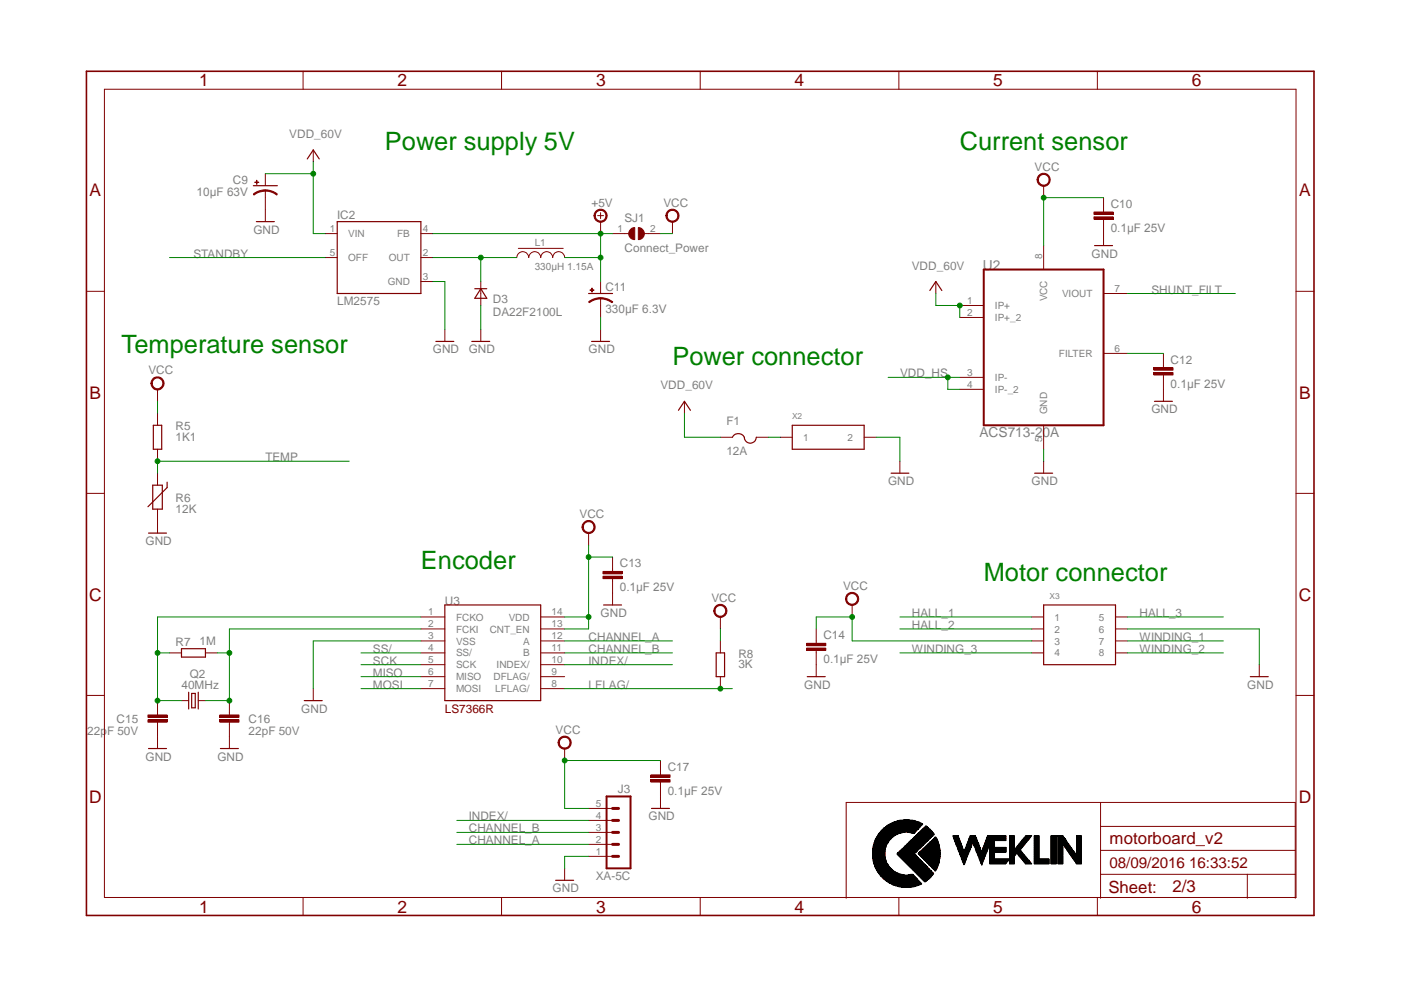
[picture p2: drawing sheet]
<svg xmlns="http://www.w3.org/2000/svg" width="297mm" height="210mm" viewBox="0 0 297 210" stroke-linecap="round" stroke-linejoin="round" font-family="sans-serif">
<defs><g id="words">
<g font-size="5.4" fill="#008000">
<text x="81.6" y="31.8">Power supply 5V</text>
<text x="203.5" y="31.8">Current sensor</text>
<text x="25.8" y="74.9">Temperature sensor</text>
<text x="142.6" y="77.5">Power connector</text>
<text x="89.2" y="120.6">Encoder</text>
<text x="208.6" y="123.2">Motor connector</text>
</g>
<g font-size="3.7" fill="#800000">
<text x="42.2" y="18.3">1</text>
<text x="84.3" y="18.3">2</text>
<text x="126.4" y="18.3">3</text>
<text x="168.5" y="18.3">4</text>
<text x="210.6" y="18.3">5</text>
<text x="252.7" y="18.3">6</text>
<text x="19" y="41.7">A</text>
<text x="275.5" y="41.7">A</text>
<text x="19" y="84.5">B</text>
<text x="275.5" y="84.5">B</text>
<text x="18.9" y="127.3">C</text>
<text x="275.4" y="127.3">C</text>
<text x="18.9" y="170.2">D</text>
<text x="275.4" y="170.2">D</text>
<text x="42.2" y="193.5">1</text>
<text x="84.3" y="193.5">2</text>
<text x="126.4" y="193.5">3</text>
<text x="168.5" y="193.5">4</text>
<text x="210.6" y="193.5">5</text>
<text x="252.7" y="193.5">6</text>
</g>
<g font-size="3.6" fill="#800000">
<text x="235.2" y="179">motorboard_v2</text>
<text x="235" y="189.3">Sheet:</text>
<text x="248.6" y="189.2">2/3</text>
</g>
<text font-size="3.2" fill="#800000" x="235.2" y="184.1">08/09/2016 16:33:52</text>
<g font-size="2.9" fill="#808080">
<text x="208.4" y="57.2">U2</text>
<text x="207.6" y="92.7">ACS713-20A</text>
</g>
<g font-size="2.5" fill="#808080">
<text x="61.3" y="29.3">VDD_60V</text>
<text x="41.7" y="41.7">10µF 63V</text>
<text x="49.4" y="39.1">C9</text>
<text x="219.4" y="36.2">VCC</text>
<text x="71.5" y="46.4">IC2</text>
<text x="125.4" y="43.8">+5V</text>
<text x="132.4" y="47">SJ1</text>
<text x="140.7" y="43.8">VCC</text>
<text x="235.5" y="44.1">C10</text>
<text x="53.7" y="49.5">GND</text>
<text x="132.4" y="53.3">Connect_Power</text>
<text x="235.5" y="49.1">0.1µF 25V</text>
<text x="41" y="54.6">STANDBY</text>
<text x="193.3" y="57.1">VDD_60V</text>
<text x="231.4" y="54.6">GND</text>
<text x="71.5" y="64.8">LM2575</text>
<text x="104.5" y="64.3">D3</text>
<text x="128.4" y="61.6">C11</text>
<text x="244.1" y="62.2">SHUNT_FILT</text>
<text x="104.5" y="67.1">DA22F2100L</text>
<text x="128.4" y="66.4">330µF 6.3V</text>
<text x="91.8" y="74.9">GND</text>
<text x="99.4" y="74.9">GND</text>
<text x="124.8" y="74.9">GND</text>
<text x="248.2" y="77.1">C12</text>
<text x="31.5" y="79.4">VCC</text>
<text x="140" y="82.5">VDD_60V</text>
<text x="190.8" y="80">VDD_HS</text>
<text x="248.2" y="82.2">0.1µF 25V</text>
<text x="244.1" y="87.6">GND</text>
<text x="37.2" y="91.2">R5</text>
<text x="37.2" y="93.5">1K1</text>
<text x="154" y="90.2">F1</text>
<text x="56.3" y="97.8">TEMP</text>
<text x="154" y="96.5">12A</text>
<text x="37.2" y="106.4">R6</text>
<text x="188.3" y="102.9">GND</text>
<text x="218.7" y="102.9">GND</text>
<text x="37.2" y="108.7">12K</text>
<text x="122.9" y="109.9">VCC</text>
<text x="30.9" y="115.6">GND</text>
<text x="131.4" y="120.3">C13</text>
<text x="131.4" y="125.3">0.1µF 25V</text>
<text x="178.8" y="125.1">VCC</text>
<text x="94.3" y="128.3">U3</text>
<text x="127.3" y="130.8">GND</text>
<text x="150.8" y="127.6">VCC</text>
<text x="193.3" y="130.8">HALL_1</text>
<text x="241.6" y="130.8">HALL_3</text>
<text x="37.2" y="136.9">R7</text>
<text x="42.3" y="136.7">1M</text>
<text x="124.8" y="135.9">CHANNEL_A</text>
<text x="174.6" y="135.5">C14</text>
<text x="193.3" y="133.3">HALL_2</text>
<text x="241.6" y="135.9">WINDING_1</text>
<text x="40.2" y="143.8">Q2</text>
<text x="79.1" y="143.5">MISO</text>
<text x="79.1" y="141">SCK</text>
<text x="79.1" y="138.4">SS/</text>
<text x="124.8" y="138.4">CHANNEL_B</text>
<text x="124.8" y="141">INDEX/</text>
<text x="156.5" y="139.4">R8</text>
<text x="156.5" y="141.7">3K</text>
<text x="174.6" y="140.6">0.1µF 25V</text>
<text x="193.3" y="138.4">WINDING_3</text>
<text x="241.6" y="138.4">WINDING_2</text>
<text x="38.5" y="146">40MHz</text>
<text x="79.1" y="146">MOSI</text>
<text x="124.8" y="146">LFLAG/</text>
<text x="170.5" y="146">GND</text>
<text x="264.5" y="146">GND</text>
<text x="18.5" y="155.8">22pF 50V</text>
<text x="24.7" y="153.2">C15</text>
<text x="52.7" y="153.2">C16</text>
<text x="52.7" y="155.8">22pF 50V</text>
<text x="63.9" y="151.1">GND</text>
<text x="117.8" y="155.5">VCC</text>
<text x="30.9" y="161.2">GND</text>
<text x="46.1" y="161.2">GND</text>
<text x="141.6" y="163.4">C17</text>
<text x="99.4" y="173.9">INDEX/</text>
<text x="131" y="168.1">J3</text>
<text x="137.5" y="173.9">GND</text>
<text x="141.6" y="168.5">0.1µF 25V</text>
<text x="99.4" y="179">CHANNEL_A</text>
<text x="99.4" y="176.5">CHANNEL_B</text>
<text x="117.2" y="189.2">GND</text>
<text x="126.3" y="186.6">XA-5C</text>
</g>
<text font-size="2.5" fill="#800000" x="94.3" y="151.1">LS7366R</text>
<g font-size="2.1" fill="#808080">
<text x="69.9" y="49.2">1</text>
<text x="73.8" y="50.3">VIN</text>
<text x="84.2" y="50.3">FB</text>
<text x="89.6" y="49.2">4</text>
<text x="113.4" y="52.1">L1</text>
<text x="130.9" y="49.2">1</text>
<text x="137.8" y="49.2">2</text>
<text x="69.9" y="54.3">5</text>
<text x="73.8" y="55.4">OFF</text>
<text x="82.4" y="55.4">OUT</text>
<text x="89.6" y="54.3">2</text>
<text x="89.6" y="59.4">3</text>
<text x="113.4" y="57.1">330µH 1.15A</text>
<text x="220.9" y="54.8" transform="rotate(-90 220.9 54.8)">8</text>
<text x="82.2" y="60.5">GND</text>
<text x="205.1" y="64.4">1</text>
<text x="210.9" y="65.5">IP+</text>
<text x="222" y="63.9" transform="rotate(-90 222 63.9)">VCC</text>
<text x="225.2" y="63">VIOUT</text>
<text x="236.3" y="61.9">7</text>
<text x="205.1" y="67">2</text>
<text x="210.9" y="68.1">IP+_2</text>
<text x="224.5" y="75.7">FILTER</text>
<text x="236.3" y="74.6">6</text>
<text x="205.1" y="82.2">4</text>
<text x="205.1" y="79.7">3</text>
<text x="210.9" y="83.3">IP-_2</text>
<text x="210.9" y="80.8">IP-</text>
<text x="222" y="87.8" transform="rotate(-90 222 87.8)">GND</text>
<text x="170.3" y="93.5">1</text>
<text x="179.7" y="93.5">2</text>
<text x="220.9" y="93.7" transform="rotate(-90 220.9 93.7)">5</text>
<text x="90.8" y="130.4">1</text>
<text x="96.7" y="131.6">FCKO</text>
<text x="107.9" y="131.6">VDD</text>
<text x="117" y="130.4">14</text>
<text x="223.6" y="131.6">1</text>
<text x="233" y="131.6">5</text>
<text x="90.8" y="133">2</text>
<text x="90.8" y="135.5">3</text>
<text x="96.7" y="134.1">FCKI</text>
<text x="96.7" y="136.7">VSS</text>
<text x="103.8" y="134.1">CNT_EN</text>
<text x="110.9" y="136.7">A</text>
<text x="117" y="135.5">12</text>
<text x="117" y="133">13</text>
<text x="223.6" y="134.1">2</text>
<text x="223.6" y="136.7">3</text>
<text x="233" y="134.1">6</text>
<text x="233" y="136.7">7</text>
<text x="90.8" y="143.1">6</text>
<text x="90.8" y="140.6">5</text>
<text x="90.8" y="138">4</text>
<text x="96.7" y="141.7">SCK</text>
<text x="96.7" y="139.2">SS/</text>
<text x="105.3" y="141.7">INDEX/</text>
<text x="110.9" y="139.2">B</text>
<text x="117" y="138">11</text>
<text x="117" y="143.1">9</text>
<text x="117" y="140.6">10</text>
<text x="223.6" y="139.2">4</text>
<text x="233" y="139.2">8</text>
<text x="90.8" y="145.7">7</text>
<text x="96.7" y="144.3">MISO</text>
<text x="96.7" y="146.8">MOSI</text>
<text x="104.6" y="144.3">DFLAG/</text>
<text x="105" y="146.8">LFLAG/</text>
<text x="117" y="145.7">8</text>
<text x="126.4" y="173.6">4</text>
<text x="126.4" y="171.1">5</text>
<text x="126.4" y="178.7">2</text>
<text x="126.4" y="176.1">3</text>
<text x="126.4" y="181.2">1</text>
</g>
<g font-size="1.8" fill="#808080">
<text x="168" y="88.9">X2</text>
<text x="222.5" y="127">X3</text>
</g>
</g></defs>
<path d="M53.7 39.4h5.1M71.5 47h17.7v15.2h-17.7zM92.4 72.4h3.8M100 72.4h3.8M100.7 61.2h2.5M101.9 61.2l1.3 2h-2.5z" fill="none" stroke="#800000" stroke-width=".25"/>
<path d="M56.3 40.4v1.5M69 49.5h2.5M69 54.6h2.5M89.2 49.5h2.6M89.2 54.6h2.6M89.2 59.7h2.6M101.9 59.7v5.1M109.6 54.6a1.27 1.27 0 0 1 1.2-1.3 1.27 1.27 0 0 1 1.3 1.3 1.27 1.27 0 0 1 1.3-1.3 1.27 1.27 0 0 1 1.2 1.3 1.27 1.27 0 0 1 1.3-1.3 1.27 1.27 0 0 1 1.3 1.3 1.27 1.27 0 0 1 1.2-1.3 1.27 1.27 0 0 1 1.3 1.3M109.9 52.7h9.5M94.3 69.8v2.6M101.9 69.8v2.6" fill="none" stroke="#800000" stroke-width=".21"/>
<path d="M56.3 40.3a4 4 0 0 1 2.5 .8l-.1 .3a3.8 3.8 0 0 0-2.4-.9z" fill-rule="evenodd" fill="#800000"/>
<path d="M56.3 40.3a4 4 0 0 1 2.5 .8l-.1 .3a3.8 3.8 0 0 0-2.4-.9z" fill="none" stroke="#800000" stroke-width=".21"/>
<path d="M53.7 41.1a3.6 3.6 0 0 1 2.6-.8v.2a3.8 3.8 0 0 0-2.5 .9z" fill-rule="evenodd" fill="#800000"/>
<path d="M53.7 41.1a3.6 3.6 0 0 1 2.6-.8v.2a3.8 3.8 0 0 0-2.5 .9z" fill="none" stroke="#800000" stroke-width=".21"/>
<path d="M54 38.6l.9 .1z" fill-rule="evenodd" fill="#800000"/>
<path d="M54 38.6l.9 .1z" fill="none" stroke="#800000" stroke-width=".21"/>
<path d="M54.4 38.2l.1 .9z" fill-rule="evenodd" fill="#800000"/>
<path d="M54.4 38.2l.1 .9zM56.3 36.8v2.6M56.3 41.9v5.1M127.3 63.2v1.6" fill="none" stroke="#800000" stroke-width=".21"/>
<path d="M54.4 47h3.8M124.8 62.2h5.1" fill="none" stroke="#800000" stroke-width=".25"/>
<path d="M127.3 63.1a4.2 4.2 0 0 1 2.6 .9l-.2 .2a4.1 4.1 0 0 0-2.4-.8z" fill-rule="evenodd" fill="#800000"/>
<path d="M127.3 63.1a4.2 4.2 0 0 1 2.6 .9l-.2 .2a4.1 4.1 0 0 0-2.4-.8z" fill="none" stroke="#800000" stroke-width=".21"/>
<path d="M124.8 64a3.9 3.9 0 0 1 2.5-.9v.3a3.9 3.9 0 0 0-2.3 .8z" fill-rule="evenodd" fill="#800000"/>
<path d="M124.8 64a3.9 3.9 0 0 1 2.5-.9v.3a3.9 3.9 0 0 0-2.3 .8z" fill="none" stroke="#800000" stroke-width=".21"/>
<path d="M125.1 61.5l.8 .1z" fill-rule="evenodd" fill="#800000"/>
<path d="M125.1 61.5l.8 .1z" fill="none" stroke="#800000" stroke-width=".21"/>
<path d="M125.5 61.1l.1 .8z" fill-rule="evenodd" fill="#800000"/>
<path d="M126.7 45.7h1.3M127.3 45.1v1.3M127.3 59.7v2.5M125.5 61.1l.1 .8zM127.3 64.8v2.5M127.3 69.8v2.6" fill="none" stroke="#800000" stroke-width=".21"/>
<path d="M125.4 72.4h3.8" fill="none" stroke="#800000" stroke-width=".25"/>
<path d="M126.3 44.8a1.4 1.4 0 0 1 2.2 .2 1.4 1.4 0 0 1-.8 2.1 1.4 1.4 0 0 1-1.8-1.4h.3a1.13 1.13 0 0 1 1.6-1 1.13 1.13 0 0 1 .3 1.8 1.13 1.13 0 0 1-1.8-.4l-.1-.4h-.3z" fill-rule="evenodd" fill="#800000"/>
<g fill="none" stroke="#800000" stroke-width=".21">
<path d="M22.1 18.9h252.7v171.4h-252.7zM64.3 15.1v3.8M106.3 15.1v3.8M148.5 15.1v3.8M190.6 15.1v3.8M232.7 15.1v3.8M126.3 44.8a1.4 1.4 0 0 1 2.2 .2 1.4 1.4 0 0 1-.8 2.1 1.4 1.4 0 0 1-1.8-1.4h.3a1.13 1.13 0 0 1 1.6-1 1.13 1.13 0 0 1 .3 1.8 1.13 1.13 0 0 1-1.8-.4l-.1-.4h-.3zM127.3 47v2.5M18.3 61.8h3.8M274.8 61.8h3.8M18.3 104.6h3.8M274.8 104.6h3.8"/>
<path d="M18.3 147.4h3.8M274.8 147.4h3.8M233.3 170.1v20.4M233.3 175.2h41.3M64.3 190.3v3.8M106.3 190.3v3.8M148.5 190.3v3.8M179.4 190.5v-20.4h95.2v20.4M190.6 190.3v3.8M232.7 190.3v3.8M233.3 185.4h41.3M233.3 180.3h41.3"/>
<path d="M264.5 185.4v5.1"/>
</g>
<path d="M18.3 15.1h260.3v179h-260.3z" fill="none" stroke="#800000" stroke-width=".34"/>
<path d="M179.6 126.1a1.41 1.41 0 0 1 2.2 0 1.41 1.41 0 0 1-.7 2.2 1.41 1.41 0 0 1-1.8-1.3h.2a1.14 1.14 0 0 1 1.5-1.1 1.14 1.14 0 0 1 .6 1.7 1.14 1.14 0 0 1-1.8 .1l-.3-.7h-.2z" fill-rule="evenodd" fill="#800000"/>
<path d="M179.6 126.1a1.41 1.41 0 0 1 2.2 0 1.41 1.41 0 0 1-.7 2.2 1.41 1.41 0 0 1-1.8-1.3h.2a1.14 1.14 0 0 1 1.5-1.1 1.14 1.14 0 0 1 .6 1.7 1.14 1.14 0 0 1-1.8 .1l-.3-.7h-.2zM180.7 128.3v2.5M267 140.9v2.6" fill="none" stroke="#800000" stroke-width=".21"/>
<path d="M265.1 143.5h3.8" fill="none" stroke="#800000" stroke-width=".25"/>
<path d="M135.3 48.3a1.27 1.27 0 0 1 1.3 1.2 1.27 1.27 0 0 1-1.3 1.3z" fill-rule="evenodd" fill="#800000"/>
<path d="M135.3 48.3a1.27 1.27 0 0 1 1.3 1.2 1.27 1.27 0 0 1-1.3 1.3z" fill="none" stroke="#800000" stroke-width=".21"/>
<path d="M133.7 48.6l.3-.2 .6-.1v2.5a1.25 1.25 0 0 1-1.2-.8 1.25 1.25 0 0 1 .3-1.4z" fill-rule="evenodd" fill="#800000"/>
<path d="M129.9 49.5h3.4M133.7 48.6l.3-.2 .6-.1v2.5a1.25 1.25 0 0 1-1.2-.8 1.25 1.25 0 0 1 .3-1.4zM136.6 49.5h3.4" fill="none" stroke="#800000" stroke-width=".21"/>
<path d="M141.5 44.8a1.4 1.4 0 0 1 2.3 .2 1.4 1.4 0 0 1-.8 2.1 1.4 1.4 0 0 1-1.8-1.4h.2a1.13 1.13 0 0 1 1.6-1 1.13 1.13 0 0 1 .4 1.8 1.13 1.13 0 0 1-1.9-.4l-.1-.4h-.2z" fill-rule="evenodd" fill="#800000"/>
<g fill="none" stroke="#800000" stroke-width=".21">
<path d="M141.5 44.8a1.4 1.4 0 0 1 2.3 .2 1.4 1.4 0 0 1-.8 2.1 1.4 1.4 0 0 1-1.8-1.4h.2a1.13 1.13 0 0 1 1.6-1 1.13 1.13 0 0 1 .4 1.8 1.13 1.13 0 0 1-1.9-.4l-.1-.4h-.2zM142.6 47v2.5M89.2 135.9h5.1M89.2 138.4h5.1M89.2 133.3h5.1M89.2 130.8h5.1M114.6 135.9h5.1M114.6 138.4h5.1M114.6 133.3h5.1M114.6 130.8h5.1M152.7 135.9v2.5M48.6 151.1v.5"/>
<path d="M48.6 153.1v.5M89.2 143.5h5.1M89.2 140.9h5.1M89.2 146h5.1M114.6 143.5h5.1M114.6 140.9h5.1M114.6 146h5.1M152.7 143.5v2.5"/>
</g>
<path d="M94.3 128.3h20.3v20.2h-20.3zM151.8 138.4h1.8v5.1h-1.8z" fill="none" stroke="#800000" stroke-width=".25"/>
<path d="M46.6 152.6h4.1v.5h-4.1z" fill-rule="evenodd" fill="#800000"/>
<path d="M46.6 152.6h4.1v.5h-4.1z" fill="none" stroke="#800000" stroke-width=".21"/>
<path d="M46.6 151.6h4.1v.5h-4.1z" fill-rule="evenodd" fill="#800000"/>
<path d="M33.4 151.1v.5M33.4 153.1v.5M46.6 151.6h4.1v.5h-4.1zM48.6 148.5v2.6M48.6 153.6v2.6" fill="none" stroke="#800000" stroke-width=".21"/>
<path d="M31.4 152.6h4v.5h-4z" fill-rule="evenodd" fill="#800000"/>
<path d="M31.4 152.6h4v.5h-4z" fill="none" stroke="#800000" stroke-width=".21"/>
<path d="M31.4 151.6h4v.5h-4z" fill-rule="evenodd" fill="#800000"/>
<path d="M35.9 138.4h2.6M43.6 138.4h2.5M31.4 151.6h4v.5h-4zM33.4 148.5v2.6M33.4 153.6v5.1M38.5 148.5h1.5M42 148.5h1.6M48.6 156.2v2.5M66.4 146v2.5" fill="none" stroke="#800000" stroke-width=".21"/>
<path d="M38.5 137.5h5.1v1.8h-5.1zM31.5 158.7h3.8M40 146.8v3.5M40.6 147h.8v3.1h-.8zM42 146.8v3.5M46.7 158.7h3.8M64.5 148.5h3.8" fill="none" stroke="#800000" stroke-width=".25"/>
<path d="M123.7 110.9a1.39 1.39 0 0 1 2.3 .1 1.39 1.39 0 0 1-.8 2.1 1.39 1.39 0 0 1-1.8-1.3h.3a1.13 1.13 0 0 1 1.5-1.1 1.13 1.13 0 0 1 .4 1.8 1.13 1.13 0 0 1-1.9-.4v-.3h-.3z" fill-rule="evenodd" fill="#800000"/>
<path d="M190.8 97.8v2.5M123.7 110.9a1.39 1.39 0 0 1 2.3 .1 1.39 1.39 0 0 1-.8 2.1 1.39 1.39 0 0 1-1.8-1.3h.3a1.13 1.13 0 0 1 1.5-1.1 1.13 1.13 0 0 1 .4 1.8 1.13 1.13 0 0 1-1.9-.4v-.3h-.3zM124.8 113v2.6M124.8 179h5.1M124.8 176.5h5.1M124.8 173.9h5.1M124.8 171.4h5.1M119.7 184.1v2.5M124.8 181.6h5.1" fill="none" stroke="#800000" stroke-width=".21"/>
<path d="M188.9 100.3h3.8M117.8 186.6h3.8" fill="none" stroke="#800000" stroke-width=".25"/>
<path d="M128.6 168.9h5.1v15.2h-5.1z" fill="none" stroke="#800000" stroke-width=".42"/>
<path d="M129.9 176.5h1.2M129.9 179h1.2M129.9 171.4h1.2M129.9 173.9h1.2M129.9 181.6h1.2" fill="none" stroke="#800000" stroke-width=".63"/>
<path d="M118.7 156.5a1.4 1.4 0 0 1 2.2 .2 1.4 1.4 0 0 1-.8 2.1 1.4 1.4 0 0 1-1.8-1.4h.3a1.13 1.13 0 0 1 1.5-1 1.13 1.13 0 0 1 .4 1.8 1.13 1.13 0 0 1-1.8-.3l-.1-.5h-.3z" fill-rule="evenodd" fill="#800000"/>
<path d="M152.7 92.7h2.6M160.4 92.7h2.5M118.7 156.5a1.4 1.4 0 0 1 2.2 .2 1.4 1.4 0 0 1-.8 2.1 1.4 1.4 0 0 1-1.8-1.4h.3a1.13 1.13 0 0 1 1.5-1 1.13 1.13 0 0 1 .4 1.8 1.13 1.13 0 0 1-1.8-.3l-.1-.5h-.3zM119.7 158.7v2.5M140 168.9v2.5" fill="none" stroke="#800000" stroke-width=".21"/>
<path d="M155.3 92.7a1.36 1.36 0 0 1 1.4-.8 1.36 1.36 0 0 1 1.2 1.2 1.28 1.28 0 0 0 1.4 .9 1.28 1.28 0 0 0 1.1-1.3M138.1 171.4h3.8" fill="none" stroke="#800000" stroke-width=".25"/>
<path d="M220.2 37.2a1.4 1.4 0 0 1 2.3 .2 1.4 1.4 0 0 1-.8 2.1 1.4 1.4 0 0 1-1.8-1.4h.2a1.15 1.15 0 0 1 1.6-1.1 1.15 1.15 0 0 1 .4 1.9 1.15 1.15 0 0 1-1.9-.4l-.1-.4h-.2z" fill-rule="evenodd" fill="#800000"/>
<path d="M220.2 37.2a1.4 1.4 0 0 1 2.3 .2 1.4 1.4 0 0 1-.8 2.1 1.4 1.4 0 0 1-1.8-1.4h.2a1.15 1.15 0 0 1 1.6-1.1 1.15 1.15 0 0 1 .4 1.9 1.15 1.15 0 0 1-1.9-.4l-.1-.4h-.2zM221.3 39.4v2.5M246.7 77.5v.5M246.7 79.5v.5M221.3 97.8v2.5" fill="none" stroke="#800000" stroke-width=".21"/>
<path d="M219.4 100.3h3.8" fill="none" stroke="#800000" stroke-width=".25"/>
<path d="M244.6 79h4.1v.5h-4.1z" fill-rule="evenodd" fill="#800000"/>
<path d="M244.6 79h4.1v.5h-4.1z" fill="none" stroke="#800000" stroke-width=".21"/>
<path d="M244.6 78h4.1v.5h-4.1z" fill-rule="evenodd" fill="#800000"/>
<path d="M234 44.4v.6M234 46.5v.5M244.6 78h4.1v.5h-4.1zM246.7 74.9v2.6M246.7 80v5.1" fill="none" stroke="#800000" stroke-width=".21"/>
<path d="M244.8 85.1h3.8" fill="none" stroke="#800000" stroke-width=".25"/>
<path d="M231.9 46h4.1v.5h-4.1z" fill-rule="evenodd" fill="#800000"/>
<path d="M231.9 46h4.1v.5h-4.1z" fill="none" stroke="#800000" stroke-width=".21"/>
<path d="M231.9 45h4.1v.5h-4.1z" fill-rule="evenodd" fill="#800000"/>
<path d="M231.9 45h4.1v.5h-4.1zM234 41.9v2.5M234 47v5.1" fill="none" stroke="#800000" stroke-width=".21"/>
<path d="M232.1 52.1h3.8" fill="none" stroke="#800000" stroke-width=".25"/>
<path d="M32.7 80.1a1.4 1.4 0 0 1 2 .6 1.4 1.4 0 0 1-1 1.9 1.4 1.4 0 0 1-1.7-1.3h.3a1.13 1.13 0 0 1 1.5-1.1 1.13 1.13 0 0 1 .4 1.8 1.13 1.13 0 0 1-1.9-.3v-.4h-.3l.1-.5z" fill-rule="evenodd" fill="#800000"/>
<path d="M32.7 80.1a1.4 1.4 0 0 1 2 .6 1.4 1.4 0 0 1-1 1.9 1.4 1.4 0 0 1-1.7-1.3h.3a1.13 1.13 0 0 1 1.5-1.1 1.13 1.13 0 0 1 .4 1.8 1.13 1.13 0 0 1-1.9-.3v-.4h-.3l.1-.5zM33.4 82.5v2.6M33.4 87.6v2.6M33.4 95.2v2.6M33.4 100.3v2.6M33.4 107.9v5.1M140 163.8v.5M140 165.8v.5" fill="none" stroke="#800000" stroke-width=".21"/>
<path d="M32.5 90.2h1.8v5h-1.8zM31.5 113h3.8M32.4 102.9h2v5h-2zM35.4 102.2v1.2l-4 4" fill="none" stroke="#800000" stroke-width=".25"/>
<path d="M138 165.3h4.1v.5h-4.1z" fill-rule="evenodd" fill="#800000"/>
<path d="M138 165.3h4.1v.5h-4.1z" fill="none" stroke="#800000" stroke-width=".21"/>
<path d="M138 164.3h4.1v.5h-4.1z" fill-rule="evenodd" fill="#800000"/>
<path d="M129.9 120.6v.6M129.9 122.7v.5M138 164.3h4.1v.5h-4.1zM140 161.2v2.6M140 166.3v2.6" fill="none" stroke="#800000" stroke-width=".21"/>
<path d="M127.8 122.2h4.1v.5h-4.1z" fill-rule="evenodd" fill="#800000"/>
<path d="M127.8 122.2h4.1v.5h-4.1z" fill="none" stroke="#800000" stroke-width=".21"/>
<path d="M127.8 121.2h4.1v.5h-4.1z" fill-rule="evenodd" fill="#800000"/>
<path d="M129.9 118.1v2.5M127.8 121.2h4.1v.5h-4.1zM129.9 123.2v5.1M173.1 135.9v.5M173.1 137.9v.5" fill="none" stroke="#800000" stroke-width=".21"/>
<path d="M128 128.3h3.8" fill="none" stroke="#800000" stroke-width=".25"/>
<path d="M171 137.4h4.1v.5h-4.1z" fill-rule="evenodd" fill="#800000"/>
<path d="M171 137.4h4.1v.5h-4.1z" fill="none" stroke="#800000" stroke-width=".21"/>
<path d="M171 136.4h4.1v.5h-4.1z" fill-rule="evenodd" fill="#800000"/>
<g fill="none" stroke="#800000" stroke-width=".21">
<path d="M66.4 31.8v2.5M198.4 59.7v2.5M221.3 52.1v5M203.5 67.3h5.1M203.5 64.8h5.1M234 74.9h5.1M234 62.2h5.1M145.1 85.1v2.5M165.4 92.7h2.6M183.2 92.7h2.6M203.5 82.5h5.1M203.5 80h5.1"/>
<path d="M221.3 90.2v5M171 136.4h4.1v.5h-4.1zM173.1 133.3v2.6M173.1 138.4v5.1M218.7 130.8h2.6M218.7 133.3h2.6M218.7 135.9h2.6M218.7 138.4h2.6M236.5 130.8h2.6M236.5 133.3h2.6M236.5 135.9h2.6M236.5 138.4h2.6"/>
</g>
<path d="M65.1 33.7l1.3-1.9 1.3 1.9M197.1 61.6l1.3-1.9 1.3 1.9M143.8 87l1.3-1.9 1.3 1.9M168 90.2h15.2v5h-15.2zM221.3 128.3h15.2v12.6h-15.2zM171.2 143.5h3.8" fill="none" stroke="#800000" stroke-width=".25"/>
<path d="M208.6 57.1h25.4v33.1h-25.4z" fill="none" stroke="#800000" stroke-width=".42"/>
<path d="M151.7 128.6a1.4 1.4 0 0 1 2.2 .2 1.4 1.4 0 0 1-.8 2.1 1.4 1.4 0 0 1-1.8-1.4h.3a1.16 1.16 0 0 1 1.7-.9 1.16 1.16 0 0 1 .2 1.9 1.16 1.16 0 0 1-1.9-.6v-.4h-.3z" fill-rule="evenodd" fill="#800000"/>
<path d="M151.7 128.6a1.4 1.4 0 0 1 2.2 .2 1.4 1.4 0 0 1-.8 2.1 1.4 1.4 0 0 1-1.8-1.4h.3a1.16 1.16 0 0 1 1.7-.9 1.16 1.16 0 0 1 .2 1.9 1.16 1.16 0 0 1-1.9-.6v-.4h-.3zM152.7 130.8v2.5" fill="none" stroke="#800000" stroke-width=".21"/>
<path d="M91.8 54.6h17.8M101.9 54.6v5.1" fill="none" stroke="#008000" stroke-width=".21"/>
<circle cx="101.9" cy="54.6" r=".51" fill="#008000"/>
<g fill="none" stroke="#008000" stroke-width=".21">
<path d="M35.9 54.6h33.1M91.8 59.7h2.5v10.1M101.9 64.8v5M127.3 67.3v2.5M239.1 62.2h22.8M185.8 92.7h5v5.1M221.3 95.2v2.6M76.5 138.4h12.7M89.2 135.9h-22.8v10.1M119.7 135.9h22.9M119.7 138.4h22.9M190.8 133.3h27.9"/>
<path d="M190.8 130.8h27.9M190.8 138.4h27.9M239.1 133.3h27.9v7.6M239.1 135.9h20.3M239.1 130.8h20.3M239.1 138.4h20.3M76.5 143.5h12.7M76.5 146h12.7M76.5 140.9h12.7M119.7 146h35.6M96.9 179h27.9M96.9 176.5h27.9"/>
<path d="M124.8 181.6h-5.1v2.5"/>
<circle cx="101.9" cy="54.6" r=".51"/>
</g>
<circle cx="152.7" cy="146" r=".51" fill="#008000"/>
<g fill="none" stroke="#008000" stroke-width=".21">
<path d="M46.1 138.4h2.5M89.2 133.3h-40.6v15.2h-5"/>
<circle cx="152.7" cy="146" r=".51"/>
</g>
<circle cx="48.6" cy="148.5" r=".51" fill="#008000"/>
<circle cx="48.6" cy="148.5" r=".51" fill="none" stroke="#008000" stroke-width=".21"/>
<circle cx="48.6" cy="138.4" r=".51" fill="#008000"/>
<g fill="none" stroke="#008000" stroke-width=".21">
<path d="M33.4 138.4h2.5M89.2 130.8h-55.8v17.7h5.1"/>
<circle cx="48.6" cy="138.4" r=".51"/>
</g>
<circle cx="33.4" cy="138.4" r=".51" fill="#008000"/>
<circle cx="33.4" cy="138.4" r=".51" fill="none" stroke="#008000" stroke-width=".21"/>
<circle cx="33.4" cy="148.5" r=".51" fill="#008000"/>
<g fill="none" stroke="#008000" stroke-width=".21">
<path d="M162.9 92.7h2.5M188.3 80h15.2M201 80v2.5h2.5M119.7 140.9h22.9M96.9 173.9h27.9"/>
<circle cx="33.4" cy="148.5" r=".51"/>
</g>
<circle cx="200.9" cy="80" r=".51" fill="#008000"/>
<g fill="none" stroke="#008000" stroke-width=".21">
<path d="M239.1 74.9h7.6M74 97.8h-40.6v2.5"/>
<circle cx="200.9" cy="80" r=".51"/>
</g>
<circle cx="33.4" cy="97.8" r=".51" fill="#008000"/>
<g fill="none" stroke="#008000" stroke-width=".21">
<path d="M91.8 49.5h35.5v10.2M119.7 54.6h7.6"/>
<circle cx="33.4" cy="97.8" r=".51"/>
</g>
<circle cx="127.3" cy="49.5" r=".51" fill="#008000"/>
<g fill="none" stroke="#008000" stroke-width=".21">
<path d="M127.3 49.5h2.6"/>
<circle cx="127.3" cy="49.5" r=".51"/>
</g>
<circle cx="127.3" cy="54.6" r=".51" fill="#008000"/>
<g fill="none" stroke="#008000" stroke-width=".21">
<path d="M140 49.5h2.6M234 41.9h-12.7v10.2"/>
<circle cx="127.3" cy="54.6" r=".51"/>
</g>
<circle cx="221.3" cy="41.9" r=".51" fill="#008000"/>
<g fill="none" stroke="#008000" stroke-width=".21">
<path d="M173.1 133.3v-2.5h7.6v5.1h38"/>
<circle cx="221.3" cy="41.9" r=".51"/>
</g>
<circle cx="180.7" cy="130.8" r=".51" fill="#008000"/>
<g fill="none" stroke="#008000" stroke-width=".21">
<path d="M124.8 115.6v17.7h-5.1M124.8 118.1h5.1M119.7 130.8h5.1"/>
<circle cx="180.7" cy="130.8" r=".51"/>
</g>
<circle cx="124.8" cy="130.8" r=".51" fill="#008000"/>
<circle cx="124.8" cy="130.8" r=".51" fill="none" stroke="#008000" stroke-width=".21"/>
<circle cx="124.8" cy="118.1" r=".51" fill="#008000"/>
<g fill="none" stroke="#008000" stroke-width=".21">
<path d="M140 161.2h-20.3v10.2h5.1"/>
<circle cx="124.8" cy="118.1" r=".51"/>
</g>
<circle cx="119.7" cy="161.2" r=".51" fill="#008000"/>
<g fill="none" stroke="#008000" stroke-width=".21">
<path d="M56.3 36.8h10.1M66.4 34.3v15.2h2.6M33.4 85.1v2.5M152.7 133.3v2.6"/>
<circle cx="119.7" cy="161.2" r=".51"/>
</g>
<circle cx="66.4" cy="36.8" r=".51" fill="#008000"/>
<g fill="none" stroke="#008000" stroke-width=".21">
<path d="M198.4 62.2v2.6h5.1v2.5M145.1 87.6v5.1h7.6"/>
<circle cx="66.4" cy="36.8" r=".51"/>
</g>
<circle cx="203.5" cy="64.8" r=".51" fill="#008000"/>
<circle cx="203.5" cy="64.8" r=".51" fill="none" stroke="#008000" stroke-width=".21"/>
<path d="M184.5 189.1l45.7 .1z" fill-rule="evenodd" fill="#fff"/>
<path d="M184.5 189.1l45.7 .1z" fill="none" stroke="#fff" stroke-width=".21"/>
<path d="M184.5 189.1h45.7z" fill-rule="evenodd" fill="#fff"/>
<path d="M184.5 189.1h45.7z" fill="none" stroke="#fff" stroke-width=".21"/>
<path d="M184.5 189l45.7 .1z" fill-rule="evenodd" fill="#fff"/>
<path d="M184.5 189l45.7 .1z" fill="none" stroke="#fff" stroke-width=".21"/>
<path d="M184.5 188.9l45.7 .1z" fill-rule="evenodd" fill="#fff"/>
<path d="M184.5 188.9l45.7 .1z" fill="none" stroke="#fff" stroke-width=".21"/>
<path d="M184.5 188.8l45.7 .1z" fill-rule="evenodd" fill="#fff"/>
<path d="M184.5 188.8l45.7 .1z" fill="none" stroke="#fff" stroke-width=".21"/>
<path d="M184.5 188.7l45.7 .1z" fill-rule="evenodd" fill="#fff"/>
<path d="M184.5 188.7l45.7 .1z" fill="none" stroke="#fff" stroke-width=".21"/>
<path d="M184.5 188.7l45.7 .1z" fill-rule="evenodd" fill="#fff"/>
<path d="M184.5 188.7l45.7 .1z" fill="none" stroke="#fff" stroke-width=".21"/>
<path d="M184.5 188.6l45.7 .1z" fill-rule="evenodd" fill="#fff"/>
<path d="M184.5 188.6l45.7 .1z" fill="none" stroke="#fff" stroke-width=".21"/>
<path d="M184.5 188.5l45.7 .1z" fill-rule="evenodd" fill="#fff"/>
<path d="M184.5 188.5l45.7 .1z" fill="none" stroke="#fff" stroke-width=".21"/>
<path d="M184.5 188.4l45.7 .1z" fill-rule="evenodd" fill="#fff"/>
<path d="M184.5 188.4l45.7 .1z" fill="none" stroke="#fff" stroke-width=".21"/>
<path d="M184.5 188.3l45.7 .1z" fill-rule="evenodd" fill="#fff"/>
<path d="M184.5 188.3l45.7 .1z" fill="none" stroke="#fff" stroke-width=".21"/>
<path d="M184.5 188.3l45.7 .1z" fill-rule="evenodd" fill="#fff"/>
<path d="M184.5 188.3l45.7 .1z" fill="none" stroke="#fff" stroke-width=".21"/>
<path d="M184.5 188.2l45.7 .1z" fill-rule="evenodd" fill="#fff"/>
<path d="M184.5 188.2l45.7 .1z" fill="none" stroke="#fff" stroke-width=".21"/>
<path d="M184.5 188.1l45.7 .1z" fill-rule="evenodd" fill="#fff"/>
<path d="M184.5 188.1l45.7 .1z" fill="none" stroke="#fff" stroke-width=".21"/>
<path d="M184.5 188l6.6 .1z" fill-rule="evenodd" fill="#fff"/>
<path d="M184.5 188l6.6 .1z" fill="none" stroke="#fff" stroke-width=".21"/>
<path d="M193.2 188l37 .1z" fill-rule="evenodd" fill="#fff"/>
<path d="M193.2 188l37 .1z" fill="none" stroke="#fff" stroke-width=".21"/>
<path d="M184.5 188h6.3z" fill-rule="evenodd" fill="#fff"/>
<path d="M184.5 188h6.3z" fill="none" stroke="#fff" stroke-width=".21"/>
<path d="M193.6 188h36.6z" fill-rule="evenodd" fill="#fff"/>
<path d="M193.6 188h36.6z" fill="none" stroke="#fff" stroke-width=".21"/>
<path d="M184.5 187.9l5.9 .1z" fill-rule="evenodd" fill="#fff"/>
<path d="M184.5 187.9l5.9 .1z" fill="none" stroke="#fff" stroke-width=".21"/>
<path d="M193.9 187.9l36.3 .1z" fill-rule="evenodd" fill="#fff"/>
<path d="M193.9 187.9l36.3 .1z" fill="none" stroke="#fff" stroke-width=".21"/>
<path d="M184.5 187.8l5.7 .1z" fill-rule="evenodd" fill="#fff"/>
<path d="M184.5 187.8l5.7 .1z" fill="none" stroke="#fff" stroke-width=".21"/>
<path d="M194.1 187.8l36.1 .1z" fill-rule="evenodd" fill="#fff"/>
<path d="M194.1 187.8l36.1 .1z" fill="none" stroke="#fff" stroke-width=".21"/>
<path d="M184.5 187.7l5.3 .1z" fill-rule="evenodd" fill="#fff"/>
<path d="M184.5 187.7l5.3 .1z" fill="none" stroke="#fff" stroke-width=".21"/>
<path d="M194.5 187.7l35.7 .1z" fill-rule="evenodd" fill="#fff"/>
<path d="M194.5 187.7l35.7 .1z" fill="none" stroke="#fff" stroke-width=".21"/>
<path d="M184.5 187.7h5.1z" fill-rule="evenodd" fill="#fff"/>
<path d="M184.5 187.7h5.1z" fill="none" stroke="#fff" stroke-width=".21"/>
<path d="M194.6 187.7h35.6z" fill-rule="evenodd" fill="#fff"/>
<path d="M194.6 187.7h35.6z" fill="none" stroke="#fff" stroke-width=".21"/>
<path d="M184.5 187.6l4.9 .1z" fill-rule="evenodd" fill="#fff"/>
<path d="M184.5 187.6l4.9 .1z" fill="none" stroke="#fff" stroke-width=".21"/>
<path d="M194.9 187.6l35.3 .1z" fill-rule="evenodd" fill="#fff"/>
<path d="M194.9 187.6l35.3 .1z" fill="none" stroke="#fff" stroke-width=".21"/>
<path d="M184.5 187.5l4.7 .1z" fill-rule="evenodd" fill="#fff"/>
<path d="M184.5 187.5l4.7 .1z" fill="none" stroke="#fff" stroke-width=".21"/>
<path d="M195.1 187.5l35.1 .1z" fill-rule="evenodd" fill="#fff"/>
<path d="M195.1 187.5l35.1 .1z" fill="none" stroke="#fff" stroke-width=".21"/>
<path d="M184.5 187.5h4.6z" fill-rule="evenodd" fill="#fff"/>
<path d="M184.5 187.5h4.6z" fill="none" stroke="#fff" stroke-width=".21"/>
<path d="M195.2 187.5h35z" fill-rule="evenodd" fill="#fff"/>
<path d="M195.2 187.5h35z" fill="none" stroke="#fff" stroke-width=".21"/>
<path d="M184.5 187.4l4.5 .1z" fill-rule="evenodd" fill="#fff"/>
<path d="M184.5 187.4l4.5 .1z" fill="none" stroke="#fff" stroke-width=".21"/>
<path d="M195.4 187.4l34.8 .1z" fill-rule="evenodd" fill="#fff"/>
<path d="M195.4 187.4l34.8 .1z" fill="none" stroke="#fff" stroke-width=".21"/>
<path d="M184.5 187.3l4.3 .1z" fill-rule="evenodd" fill="#fff"/>
<path d="M184.5 187.3l4.3 .1z" fill="none" stroke="#fff" stroke-width=".21"/>
<path d="M195.4 187.3l34.8 .1z" fill-rule="evenodd" fill="#fff"/>
<path d="M195.4 187.3l34.8 .1z" fill="none" stroke="#fff" stroke-width=".21"/>
<path d="M184.4 187.2l4.2 .1z" fill-rule="evenodd" fill="#fff"/>
<path d="M184.4 187.2l4.2 .1z" fill="none" stroke="#fff" stroke-width=".21"/>
<path d="M195.3 187.2l34.9 .1z" fill-rule="evenodd" fill="#fff"/>
<path d="M195.3 187.2l34.9 .1z" fill="none" stroke="#fff" stroke-width=".21"/>
<path d="M184.5 187.2h4z" fill-rule="evenodd" fill="#fff"/>
<path d="M184.5 187.2h4z" fill="none" stroke="#fff" stroke-width=".21"/>
<path d="M195.2 187.2h35z" fill-rule="evenodd" fill="#fff"/>
<path d="M195.2 187.2h35z" fill="none" stroke="#fff" stroke-width=".21"/>
<path d="M184.5 187.1l4 .1z" fill-rule="evenodd" fill="#fff"/>
<path d="M184.5 187.1l4 .1z" fill="none" stroke="#fff" stroke-width=".21"/>
<path d="M195.2 187.1l35 .1z" fill-rule="evenodd" fill="#fff"/>
<path d="M195.2 187.1l35 .1z" fill="none" stroke="#fff" stroke-width=".21"/>
<path d="M184.5 187l3.8 .1z" fill-rule="evenodd" fill="#fff"/>
<path d="M184.5 187l3.8 .1z" fill="none" stroke="#fff" stroke-width=".21"/>
<path d="M195.1 187l35.1 .1z" fill-rule="evenodd" fill="#fff"/>
<path d="M195.1 187l35.1 .1z" fill="none" stroke="#fff" stroke-width=".21"/>
<path d="M184.5 186.9l3.6 .1z" fill-rule="evenodd" fill="#fff"/>
<path d="M184.5 186.9l3.6 .1z" fill="none" stroke="#fff" stroke-width=".21"/>
<path d="M195 186.9l1.1 .1z" fill-rule="evenodd" fill="#fff"/>
<path d="M195 186.9l1.1 .1z" fill="none" stroke="#fff" stroke-width=".21"/>
<path d="M196.2 186.9l34 .1z" fill-rule="evenodd" fill="#fff"/>
<path d="M196.2 186.9l34 .1z" fill="none" stroke="#fff" stroke-width=".21"/>
<path d="M184.5 186.8l3.5 .1z" fill-rule="evenodd" fill="#fff"/>
<path d="M184.5 186.8l3.5 .1z" fill="none" stroke="#fff" stroke-width=".21"/>
<path d="M194.9 186.8l1.1 .1z" fill-rule="evenodd" fill="#fff"/>
<path d="M194.9 186.8l1.1 .1z" fill="none" stroke="#fff" stroke-width=".21"/>
<path d="M196.3 186.8l33.9 .1z" fill-rule="evenodd" fill="#fff"/>
<path d="M196.3 186.8l33.9 .1z" fill="none" stroke="#fff" stroke-width=".21"/>
<path d="M184.5 186.8l3.5 .1z" fill-rule="evenodd" fill="#fff"/>
<path d="M184.5 186.8l3.5 .1z" fill="none" stroke="#fff" stroke-width=".21"/>
<path d="M194.8 186.8l1.1 .1z" fill-rule="evenodd" fill="#fff"/>
<path d="M194.8 186.8l1.1 .1z" fill="none" stroke="#fff" stroke-width=".21"/>
<path d="M196.4 186.8l33.8 .1z" fill-rule="evenodd" fill="#fff"/>
<path d="M196.4 186.8l33.8 .1z" fill="none" stroke="#fff" stroke-width=".21"/>
<path d="M184.4 186.7l3.4 .1z" fill-rule="evenodd" fill="#fff"/>
<path d="M184.4 186.7l3.4 .1z" fill="none" stroke="#fff" stroke-width=".21"/>
<path d="M194.7 186.7l1.1 .1z" fill-rule="evenodd" fill="#fff"/>
<path d="M194.7 186.7l1.1 .1z" fill="none" stroke="#fff" stroke-width=".21"/>
<path d="M196.5 186.7l33.7 .1z" fill-rule="evenodd" fill="#fff"/>
<path d="M196.5 186.7l33.7 .1z" fill="none" stroke="#fff" stroke-width=".21"/>
<path d="M184.5 186.6l3.3 .1z" fill-rule="evenodd" fill="#fff"/>
<path d="M184.5 186.6l3.3 .1z" fill="none" stroke="#fff" stroke-width=".21"/>
<path d="M194.7 186.6l1.1 .1z" fill-rule="evenodd" fill="#fff"/>
<path d="M194.7 186.6l1.1 .1z" fill="none" stroke="#fff" stroke-width=".21"/>
<path d="M196.6 186.6l33.6 .1z" fill-rule="evenodd" fill="#fff"/>
<path d="M196.6 186.6l33.6 .1z" fill="none" stroke="#fff" stroke-width=".21"/>
<path d="M184.5 186.5l3.2 .1z" fill-rule="evenodd" fill="#fff"/>
<path d="M184.5 186.5l3.2 .1z" fill="none" stroke="#fff" stroke-width=".21"/>
<path d="M194.6 186.5l1.1 .1z" fill-rule="evenodd" fill="#fff"/>
<path d="M194.6 186.5l1.1 .1z" fill="none" stroke="#fff" stroke-width=".21"/>
<path d="M196.7 186.5l33.5 .1z" fill-rule="evenodd" fill="#fff"/>
<path d="M196.7 186.5l33.5 .1z" fill="none" stroke="#fff" stroke-width=".21"/>
<path d="M184.5 186.4l3 .1z" fill-rule="evenodd" fill="#fff"/>
<path d="M184.5 186.4l3 .1z" fill="none" stroke="#fff" stroke-width=".21"/>
<path d="M194.5 186.4l1.1 .1z" fill-rule="evenodd" fill="#fff"/>
<path d="M194.5 186.4l1.1 .1z" fill="none" stroke="#fff" stroke-width=".21"/>
<path d="M196.7 186.4l33.5 .1z" fill-rule="evenodd" fill="#fff"/>
<path d="M196.7 186.4l33.5 .1z" fill="none" stroke="#fff" stroke-width=".21"/>
<path d="M184.5 186.4l2.9 .1z" fill-rule="evenodd" fill="#fff"/>
<path d="M184.5 186.4l2.9 .1z" fill="none" stroke="#fff" stroke-width=".21"/>
<path d="M194.4 186.4l1.1 .1z" fill-rule="evenodd" fill="#fff"/>
<path d="M194.4 186.4l1.1 .1z" fill="none" stroke="#fff" stroke-width=".21"/>
<path d="M196.9 186.4l33.3 .1z" fill-rule="evenodd" fill="#fff"/>
<path d="M196.9 186.4l33.3 .1z" fill="none" stroke="#fff" stroke-width=".21"/>
<path d="M184.5 186.3l2.9 .1z" fill-rule="evenodd" fill="#fff"/>
<path d="M184.5 186.3l2.9 .1z" fill="none" stroke="#fff" stroke-width=".21"/>
<path d="M194.4 186.3l1 .1z" fill-rule="evenodd" fill="#fff"/>
<path d="M194.4 186.3l1 .1z" fill="none" stroke="#fff" stroke-width=".21"/>
<path d="M197 186.3l33.2 .1z" fill-rule="evenodd" fill="#fff"/>
<path d="M197 186.3l33.2 .1z" fill="none" stroke="#fff" stroke-width=".21"/>
<path d="M184.5 186.2l2.8 .1z" fill-rule="evenodd" fill="#fff"/>
<path d="M184.5 186.2l2.8 .1z" fill="none" stroke="#fff" stroke-width=".21"/>
<path d="M194.3 186.2l1.1 .1z" fill-rule="evenodd" fill="#fff"/>
<path d="M194.3 186.2l1.1 .1z" fill="none" stroke="#fff" stroke-width=".21"/>
<path d="M197 186.2l33.2 .1z" fill-rule="evenodd" fill="#fff"/>
<path d="M197 186.2l33.2 .1z" fill="none" stroke="#fff" stroke-width=".21"/>
<path d="M184.5 186.1l2.7 .1z" fill-rule="evenodd" fill="#fff"/>
<path d="M184.5 186.1l2.7 .1z" fill="none" stroke="#fff" stroke-width=".21"/>
<path d="M194.3 186.1l1 .1z" fill-rule="evenodd" fill="#fff"/>
<path d="M194.3 186.1l1 .1z" fill="none" stroke="#fff" stroke-width=".21"/>
<path d="M197.1 186.1l33.1 .1z" fill-rule="evenodd" fill="#fff"/>
<path d="M197.1 186.1l33.1 .1z" fill="none" stroke="#fff" stroke-width=".21"/>
<path d="M184.5 186.1h2.6z" fill-rule="evenodd" fill="#fff"/>
<path d="M184.5 186.1h2.6z" fill="none" stroke="#fff" stroke-width=".21"/>
<path d="M194.2 186.1h1z" fill-rule="evenodd" fill="#fff"/>
<path d="M194.2 186.1h1z" fill="none" stroke="#fff" stroke-width=".21"/>
<path d="M197.2 186.1h33z" fill-rule="evenodd" fill="#fff"/>
<path d="M197.2 186.1h33z" fill="none" stroke="#fff" stroke-width=".21"/>
<path d="M184.4 186l2.7 .1z" fill-rule="evenodd" fill="#fff"/>
<path d="M184.4 186l2.7 .1z" fill="none" stroke="#fff" stroke-width=".21"/>
<path d="M194.1 186l1.1 .1z" fill-rule="evenodd" fill="#fff"/>
<path d="M194.1 186l1.1 .1z" fill="none" stroke="#fff" stroke-width=".21"/>
<path d="M197.3 186l32.9 .1z" fill-rule="evenodd" fill="#fff"/>
<path d="M197.3 186l32.9 .1z" fill="none" stroke="#fff" stroke-width=".21"/>
<path d="M184.5 185.9l2.5 .1z" fill-rule="evenodd" fill="#fff"/>
<path d="M184.5 185.9l2.5 .1z" fill="none" stroke="#fff" stroke-width=".21"/>
<path d="M194.1 185.9l1 .1z" fill-rule="evenodd" fill="#fff"/>
<path d="M194.1 185.9l1 .1z" fill="none" stroke="#fff" stroke-width=".21"/>
<path d="M197.4 185.9l32.8 .1z" fill-rule="evenodd" fill="#fff"/>
<path d="M197.4 185.9l32.8 .1z" fill="none" stroke="#fff" stroke-width=".21"/>
<path d="M184.5 185.8l2.4 .1z" fill-rule="evenodd" fill="#fff"/>
<path d="M184.5 185.8l2.4 .1z" fill="none" stroke="#fff" stroke-width=".21"/>
<path d="M194 185.8l1 .1z" fill-rule="evenodd" fill="#fff"/>
<path d="M194 185.8l1 .1z" fill="none" stroke="#fff" stroke-width=".21"/>
<path d="M197.4 185.8l32.8 .1z" fill-rule="evenodd" fill="#fff"/>
<path d="M197.4 185.8l32.8 .1z" fill="none" stroke="#fff" stroke-width=".21"/>
<path d="M184.5 185.8h2.4z" fill-rule="evenodd" fill="#fff"/>
<path d="M184.5 185.8h2.4z" fill="none" stroke="#fff" stroke-width=".21"/>
<path d="M193.9 185.8h1z" fill-rule="evenodd" fill="#fff"/>
<path d="M193.9 185.8h1z" fill="none" stroke="#fff" stroke-width=".21"/>
<path d="M197.5 185.8h32.7z" fill-rule="evenodd" fill="#fff"/>
<path d="M197.5 185.8h32.7z" fill="none" stroke="#fff" stroke-width=".21"/>
<path d="M184.5 185.7l2.3 .1z" fill-rule="evenodd" fill="#fff"/>
<path d="M184.5 185.7l2.3 .1z" fill="none" stroke="#fff" stroke-width=".21"/>
<path d="M193.8 185.7l1.1 .1z" fill-rule="evenodd" fill="#fff"/>
<path d="M193.8 185.7l1.1 .1z" fill="none" stroke="#fff" stroke-width=".21"/>
<path d="M197.5 185.7l32.7 .1z" fill-rule="evenodd" fill="#fff"/>
<path d="M197.5 185.7l32.7 .1z" fill="none" stroke="#fff" stroke-width=".21"/>
<path d="M184.5 185.6l2.2 .1z" fill-rule="evenodd" fill="#fff"/>
<path d="M184.5 185.6l2.2 .1z" fill="none" stroke="#fff" stroke-width=".21"/>
<path d="M193.8 185.6l1 .1z" fill-rule="evenodd" fill="#fff"/>
<path d="M193.8 185.6l1 .1z" fill="none" stroke="#fff" stroke-width=".21"/>
<path d="M197.6 185.6l32.6 .1z" fill-rule="evenodd" fill="#fff"/>
<path d="M197.6 185.6l32.6 .1z" fill="none" stroke="#fff" stroke-width=".21"/>
<path d="M184.5 185.5l2.1 .1z" fill-rule="evenodd" fill="#fff"/>
<path d="M184.5 185.5l2.1 .1z" fill="none" stroke="#fff" stroke-width=".21"/>
<path d="M193.7 185.5l1 .1z" fill-rule="evenodd" fill="#fff"/>
<path d="M193.7 185.5l1 .1z" fill="none" stroke="#fff" stroke-width=".21"/>
<path d="M197.7 185.5l32.5 .1z" fill-rule="evenodd" fill="#fff"/>
<path d="M197.7 185.5l32.5 .1z" fill="none" stroke="#fff" stroke-width=".21"/>
<path d="M184.5 185.5h2.1z" fill-rule="evenodd" fill="#fff"/>
<path d="M184.5 185.5h2.1z" fill="none" stroke="#fff" stroke-width=".21"/>
<path d="M191.7 185.5h.9z" fill-rule="evenodd" fill="#fff"/>
<path d="M191.7 185.5h.9z" fill="none" stroke="#fff" stroke-width=".21"/>
<path d="M193.6 185.5h1z" fill-rule="evenodd" fill="#fff"/>
<path d="M193.6 185.5h1z" fill="none" stroke="#fff" stroke-width=".21"/>
<path d="M197.7 185.5h32.5z" fill-rule="evenodd" fill="#fff"/>
<path d="M197.7 185.5h32.5z" fill="none" stroke="#fff" stroke-width=".21"/>
<path d="M184.5 185.4l2 .1z" fill-rule="evenodd" fill="#fff"/>
<path d="M184.5 185.4l2 .1z" fill="none" stroke="#fff" stroke-width=".21"/>
<path d="M191.3 185.4l1.7 .1z" fill-rule="evenodd" fill="#fff"/>
<path d="M191.3 185.4l1.7 .1z" fill="none" stroke="#fff" stroke-width=".21"/>
<path d="M193.5 185.4l1.1 .1z" fill-rule="evenodd" fill="#fff"/>
<path d="M193.5 185.4l1.1 .1z" fill="none" stroke="#fff" stroke-width=".21"/>
<path d="M197.8 185.4l32.4 .1z" fill-rule="evenodd" fill="#fff"/>
<path d="M197.8 185.4l32.4 .1z" fill="none" stroke="#fff" stroke-width=".21"/>
<path d="M184.5 185.3l1.9 .1z" fill-rule="evenodd" fill="#fff"/>
<path d="M184.5 185.3l1.9 .1z" fill="none" stroke="#fff" stroke-width=".21"/>
<path d="M190.9 185.3l3.5 .1z" fill-rule="evenodd" fill="#fff"/>
<path d="M190.9 185.3l3.5 .1z" fill="none" stroke="#fff" stroke-width=".21"/>
<path d="M197.9 185.3l32.3 .1z" fill-rule="evenodd" fill="#fff"/>
<path d="M197.9 185.3l32.3 .1z" fill="none" stroke="#fff" stroke-width=".21"/>
<path d="M184.5 185.3h1.8z" fill-rule="evenodd" fill="#fff"/>
<path d="M184.5 185.3h1.8z" fill="none" stroke="#fff" stroke-width=".21"/>
<path d="M190.7 185.3h3.7z" fill-rule="evenodd" fill="#fff"/>
<path d="M190.7 185.3h3.7z" fill="none" stroke="#fff" stroke-width=".21"/>
<path d="M197.9 185.3h32.3z" fill-rule="evenodd" fill="#fff"/>
<path d="M197.9 185.3h32.3z" fill="none" stroke="#fff" stroke-width=".21"/>
<path d="M184.5 185.2l1.8 .1z" fill-rule="evenodd" fill="#fff"/>
<path d="M184.5 185.2l1.8 .1z" fill="none" stroke="#fff" stroke-width=".21"/>
<path d="M190.5 185.2l3.8 .1z" fill-rule="evenodd" fill="#fff"/>
<path d="M190.5 185.2l3.8 .1z" fill="none" stroke="#fff" stroke-width=".21"/>
<path d="M197.9 185.2l32.3 .1z" fill-rule="evenodd" fill="#fff"/>
<path d="M197.9 185.2l32.3 .1z" fill="none" stroke="#fff" stroke-width=".21"/>
<path d="M184.4 185.1l1.9 .1z" fill-rule="evenodd" fill="#fff"/>
<path d="M184.4 185.1l1.9 .1z" fill="none" stroke="#fff" stroke-width=".21"/>
<path d="M190.3 185.1l3.9 .1z" fill-rule="evenodd" fill="#fff"/>
<path d="M190.3 185.1l3.9 .1z" fill="none" stroke="#fff" stroke-width=".21"/>
<path d="M197.9 185.1l32.3 .1z" fill-rule="evenodd" fill="#fff"/>
<path d="M197.9 185.1l32.3 .1z" fill="none" stroke="#fff" stroke-width=".21"/>
<path d="M184.5 185l1.8 .1z" fill-rule="evenodd" fill="#fff"/>
<path d="M184.5 185l1.8 .1z" fill="none" stroke="#fff" stroke-width=".21"/>
<path d="M190.1 185l4.1 .1z" fill-rule="evenodd" fill="#fff"/>
<path d="M190.1 185l4.1 .1z" fill="none" stroke="#fff" stroke-width=".21"/>
<path d="M197.8 185l32.4 .1z" fill-rule="evenodd" fill="#fff"/>
<path d="M197.8 185l32.4 .1z" fill="none" stroke="#fff" stroke-width=".21"/>
<path d="M184.5 184.9l1.7 .1z" fill-rule="evenodd" fill="#fff"/>
<path d="M184.5 184.9l1.7 .1z" fill="none" stroke="#fff" stroke-width=".21"/>
<path d="M189.9 184.9l4.2 .1z" fill-rule="evenodd" fill="#fff"/>
<path d="M189.9 184.9l4.2 .1z" fill="none" stroke="#fff" stroke-width=".21"/>
<path d="M197.7 184.9l32.5 .1z" fill-rule="evenodd" fill="#fff"/>
<path d="M197.7 184.9l32.5 .1z" fill="none" stroke="#fff" stroke-width=".21"/>
<path d="M184.5 184.9l1.7 .1z" fill-rule="evenodd" fill="#fff"/>
<path d="M184.5 184.9l1.7 .1z" fill="none" stroke="#fff" stroke-width=".21"/>
<path d="M189.9 184.9l4.1 .1z" fill-rule="evenodd" fill="#fff"/>
<path d="M189.9 184.9l4.1 .1z" fill="none" stroke="#fff" stroke-width=".21"/>
<path d="M197.7 184.9l32.5 .1z" fill-rule="evenodd" fill="#fff"/>
<path d="M197.7 184.9l32.5 .1z" fill="none" stroke="#fff" stroke-width=".21"/>
<path d="M184.5 184.8l1.6 .1z" fill-rule="evenodd" fill="#fff"/>
<path d="M184.5 184.8l1.6 .1z" fill="none" stroke="#fff" stroke-width=".21"/>
<path d="M189.7 184.8l4.2 .1z" fill-rule="evenodd" fill="#fff"/>
<path d="M189.7 184.8l4.2 .1z" fill="none" stroke="#fff" stroke-width=".21"/>
<path d="M197.6 184.8l32.6 .1z" fill-rule="evenodd" fill="#fff"/>
<path d="M197.6 184.8l32.6 .1z" fill="none" stroke="#fff" stroke-width=".21"/>
<path d="M184.5 184.7l1.5 .1z" fill-rule="evenodd" fill="#fff"/>
<path d="M184.5 184.7l1.5 .1z" fill="none" stroke="#fff" stroke-width=".21"/>
<path d="M189.6 184.7l4.2 .1z" fill-rule="evenodd" fill="#fff"/>
<path d="M189.6 184.7l4.2 .1z" fill="none" stroke="#fff" stroke-width=".21"/>
<path d="M197.5 184.7l32.7 .1z" fill-rule="evenodd" fill="#fff"/>
<path d="M197.5 184.7l32.7 .1z" fill="none" stroke="#fff" stroke-width=".21"/>
<path d="M184.5 184.6l1.5 .1z" fill-rule="evenodd" fill="#fff"/>
<path d="M184.5 184.6l1.5 .1z" fill="none" stroke="#fff" stroke-width=".21"/>
<path d="M189.5 184.6l4.3 .1z" fill-rule="evenodd" fill="#fff"/>
<path d="M189.5 184.6l4.3 .1z" fill="none" stroke="#fff" stroke-width=".21"/>
<path d="M197.4 184.6l.9 .1z" fill-rule="evenodd" fill="#fff"/>
<path d="M197.4 184.6l.9 .1z" fill="none" stroke="#fff" stroke-width=".21"/>
<path d="M198.3 184.6l31.9 .1z" fill-rule="evenodd" fill="#fff"/>
<path d="M198.3 184.6l31.9 .1z" fill="none" stroke="#fff" stroke-width=".21"/>
<path d="M184.5 184.5l1.4 .1z" fill-rule="evenodd" fill="#fff"/>
<path d="M184.5 184.5l1.4 .1z" fill="none" stroke="#fff" stroke-width=".21"/>
<path d="M189.4 184.5l4.3 .1z" fill-rule="evenodd" fill="#fff"/>
<path d="M189.4 184.5l4.3 .1z" fill="none" stroke="#fff" stroke-width=".21"/>
<path d="M197.4 184.5l.8 .1z" fill-rule="evenodd" fill="#fff"/>
<path d="M197.4 184.5l.8 .1z" fill="none" stroke="#fff" stroke-width=".21"/>
<path d="M198.3 184.5l31.9 .1z" fill-rule="evenodd" fill="#fff"/>
<path d="M198.3 184.5l31.9 .1z" fill="none" stroke="#fff" stroke-width=".21"/>
<path d="M184.5 184.5l1.3 .1z" fill-rule="evenodd" fill="#fff"/>
<path d="M184.5 184.5l1.3 .1z" fill="none" stroke="#fff" stroke-width=".21"/>
<path d="M189.3 184.5l4.3 .1z" fill-rule="evenodd" fill="#fff"/>
<path d="M189.3 184.5l4.3 .1z" fill="none" stroke="#fff" stroke-width=".21"/>
<path d="M197.3 184.5l.8 .1z" fill-rule="evenodd" fill="#fff"/>
<path d="M197.3 184.5l.8 .1z" fill="none" stroke="#fff" stroke-width=".21"/>
<path d="M198.4 184.5l31.8 .1z" fill-rule="evenodd" fill="#fff"/>
<path d="M198.4 184.5l31.8 .1z" fill="none" stroke="#fff" stroke-width=".21"/>
<path d="M184.5 184.4l1.3 .1z" fill-rule="evenodd" fill="#fff"/>
<path d="M184.5 184.4l1.3 .1z" fill="none" stroke="#fff" stroke-width=".21"/>
<path d="M189.2 184.4l4.3 .1z" fill-rule="evenodd" fill="#fff"/>
<path d="M189.2 184.4l4.3 .1z" fill="none" stroke="#fff" stroke-width=".21"/>
<path d="M197.2 184.4l.8 .1z" fill-rule="evenodd" fill="#fff"/>
<path d="M197.2 184.4l.8 .1z" fill="none" stroke="#fff" stroke-width=".21"/>
<path d="M198.4 184.4l31.8 .1z" fill-rule="evenodd" fill="#fff"/>
<path d="M198.4 184.4l31.8 .1z" fill="none" stroke="#fff" stroke-width=".21"/>
<path d="M184.5 184.3l1.3 .1z" fill-rule="evenodd" fill="#fff"/>
<path d="M184.5 184.3l1.3 .1z" fill="none" stroke="#fff" stroke-width=".21"/>
<path d="M189.1 184.3l4.4 .1z" fill-rule="evenodd" fill="#fff"/>
<path d="M189.1 184.3l4.4 .1z" fill="none" stroke="#fff" stroke-width=".21"/>
<path d="M197.1 184.3l.9 .1z" fill-rule="evenodd" fill="#fff"/>
<path d="M197.1 184.3l.9 .1z" fill="none" stroke="#fff" stroke-width=".21"/>
<path d="M198.5 184.3l31.7 .1z" fill-rule="evenodd" fill="#fff"/>
<path d="M198.5 184.3l31.7 .1z" fill="none" stroke="#fff" stroke-width=".21"/>
<path d="M184.5 184.2l1.3 .1z" fill-rule="evenodd" fill="#fff"/>
<path d="M184.5 184.2l1.3 .1z" fill="none" stroke="#fff" stroke-width=".21"/>
<path d="M189.1 184.2l4.3 .1z" fill-rule="evenodd" fill="#fff"/>
<path d="M189.1 184.2l4.3 .1z" fill="none" stroke="#fff" stroke-width=".21"/>
<path d="M197.1 184.2l.8 .1z" fill-rule="evenodd" fill="#fff"/>
<path d="M197.1 184.2l.8 .1z" fill="none" stroke="#fff" stroke-width=".21"/>
<path d="M198.6 184.2l31.6 .1z" fill-rule="evenodd" fill="#fff"/>
<path d="M198.6 184.2l31.6 .1z" fill="none" stroke="#fff" stroke-width=".21"/>
<path d="M184.5 184.1l1.3 .1z" fill-rule="evenodd" fill="#fff"/>
<path d="M184.5 184.1l1.3 .1z" fill="none" stroke="#fff" stroke-width=".21"/>
<path d="M189 184.1l4.3 .1z" fill-rule="evenodd" fill="#fff"/>
<path d="M189 184.1l4.3 .1z" fill="none" stroke="#fff" stroke-width=".21"/>
<path d="M197 184.1l.8 .1z" fill-rule="evenodd" fill="#fff"/>
<path d="M197 184.1l.8 .1z" fill="none" stroke="#fff" stroke-width=".21"/>
<path d="M198.6 184.1l31.6 .1z" fill-rule="evenodd" fill="#fff"/>
<path d="M198.6 184.1l31.6 .1z" fill="none" stroke="#fff" stroke-width=".21"/>
<path d="M184.5 184.1l1.2 .1z" fill-rule="evenodd" fill="#fff"/>
<path d="M184.5 184.1l1.2 .1z" fill="none" stroke="#fff" stroke-width=".21"/>
<path d="M188.9 184.1l4.3 .1z" fill-rule="evenodd" fill="#fff"/>
<path d="M188.9 184.1l4.3 .1z" fill="none" stroke="#fff" stroke-width=".21"/>
<path d="M196.9 184.1l.9 .1z" fill-rule="evenodd" fill="#fff"/>
<path d="M196.9 184.1l.9 .1z" fill="none" stroke="#fff" stroke-width=".21"/>
<path d="M198.7 184.1l31.5 .1z" fill-rule="evenodd" fill="#fff"/>
<path d="M198.7 184.1l31.5 .1z" fill="none" stroke="#fff" stroke-width=".21"/>
<path d="M184.5 184l1.2 .1z" fill-rule="evenodd" fill="#fff"/>
<path d="M184.5 184l1.2 .1z" fill="none" stroke="#fff" stroke-width=".21"/>
<path d="M188.8 184l4.4 .1z" fill-rule="evenodd" fill="#fff"/>
<path d="M188.8 184l4.4 .1z" fill="none" stroke="#fff" stroke-width=".21"/>
<path d="M196.8 184l.9 .1z" fill-rule="evenodd" fill="#fff"/>
<path d="M196.8 184l.9 .1z" fill="none" stroke="#fff" stroke-width=".21"/>
<path d="M198.7 184l31.5 .1z" fill-rule="evenodd" fill="#fff"/>
<path d="M198.7 184l31.5 .1z" fill="none" stroke="#fff" stroke-width=".21"/>
<path d="M184.5 183.9l1.1 .1z" fill-rule="evenodd" fill="#fff"/>
<path d="M184.5 183.9l1.1 .1z" fill="none" stroke="#fff" stroke-width=".21"/>
<path d="M188.8 183.9l4.3 .1z" fill-rule="evenodd" fill="#fff"/>
<path d="M188.8 183.9l4.3 .1z" fill="none" stroke="#fff" stroke-width=".21"/>
<path d="M196.7 183.9l.9 .1z" fill-rule="evenodd" fill="#fff"/>
<path d="M196.7 183.9l.9 .1z" fill="none" stroke="#fff" stroke-width=".21"/>
<path d="M198.7 183.9l31.5 .1z" fill-rule="evenodd" fill="#fff"/>
<path d="M198.7 183.9l31.5 .1z" fill="none" stroke="#fff" stroke-width=".21"/>
<path d="M184.4 183.9h1.1z" fill-rule="evenodd" fill="#fff"/>
<path d="M184.4 183.9h1.1z" fill="none" stroke="#fff" stroke-width=".21"/>
<path d="M188.7 183.9h4.3z" fill-rule="evenodd" fill="#fff"/>
<path d="M188.7 183.9h4.3z" fill="none" stroke="#fff" stroke-width=".21"/>
<path d="M196.8 183.9h.7z" fill-rule="evenodd" fill="#fff"/>
<path d="M196.8 183.9h.7z" fill="none" stroke="#fff" stroke-width=".21"/>
<path d="M198.7 183.9h31.5z" fill-rule="evenodd" fill="#fff"/>
<path d="M198.7 183.9h31.5z" fill="none" stroke="#fff" stroke-width=".21"/>
<path d="M184.4 183.8l1.1 .1z" fill-rule="evenodd" fill="#fff"/>
<path d="M184.4 183.8l1.1 .1z" fill="none" stroke="#fff" stroke-width=".21"/>
<path d="M188.6 183.8l4.3 .1z" fill-rule="evenodd" fill="#fff"/>
<path d="M188.6 183.8l4.3 .1z" fill="none" stroke="#fff" stroke-width=".21"/>
<path d="M196.6 183.8l.9 .1z" fill-rule="evenodd" fill="#fff"/>
<path d="M196.6 183.8l.9 .1z" fill="none" stroke="#fff" stroke-width=".21"/>
<path d="M198.7 183.8l31.5 .1z" fill-rule="evenodd" fill="#fff"/>
<path d="M198.7 183.8l31.5 .1z" fill="none" stroke="#fff" stroke-width=".21"/>
<path d="M184.4 183.7l1.1 .1z" fill-rule="evenodd" fill="#fff"/>
<path d="M184.4 183.7l1.1 .1z" fill="none" stroke="#fff" stroke-width=".21"/>
<path d="M188.6 183.7l4.2 .1z" fill-rule="evenodd" fill="#fff"/>
<path d="M188.6 183.7l4.2 .1z" fill="none" stroke="#fff" stroke-width=".21"/>
<path d="M196.6 183.7l.8 .1z" fill-rule="evenodd" fill="#fff"/>
<path d="M196.6 183.7l.8 .1z" fill="none" stroke="#fff" stroke-width=".21"/>
<path d="M198.8 183.7l31.4 .1z" fill-rule="evenodd" fill="#fff"/>
<path d="M198.8 183.7l31.4 .1z" fill="none" stroke="#fff" stroke-width=".21"/>
<path d="M184.5 183.6l1 .1z" fill-rule="evenodd" fill="#fff"/>
<path d="M184.5 183.6l1 .1z" fill="none" stroke="#fff" stroke-width=".21"/>
<path d="M188.5 183.6l4.3 .1z" fill-rule="evenodd" fill="#fff"/>
<path d="M188.5 183.6l4.3 .1z" fill="none" stroke="#fff" stroke-width=".21"/>
<path d="M196.4 183.6l.9 .1z" fill-rule="evenodd" fill="#fff"/>
<path d="M196.4 183.6l.9 .1z" fill="none" stroke="#fff" stroke-width=".21"/>
<path d="M198.8 183.6l31.4 .1z" fill-rule="evenodd" fill="#fff"/>
<path d="M198.8 183.6l31.4 .1z" fill="none" stroke="#fff" stroke-width=".21"/>
<path d="M184.5 183.6h1z" fill-rule="evenodd" fill="#fff"/>
<path d="M184.5 183.6h1z" fill="none" stroke="#fff" stroke-width=".21"/>
<path d="M188.5 183.6h4.2z" fill-rule="evenodd" fill="#fff"/>
<path d="M188.5 183.6h4.2z" fill="none" stroke="#fff" stroke-width=".21"/>
<path d="M196.4 183.6h.9z" fill-rule="evenodd" fill="#fff"/>
<path d="M196.4 183.6h.9z" fill="none" stroke="#fff" stroke-width=".21"/>
<path d="M198.9 183.6h31.3z" fill-rule="evenodd" fill="#fff"/>
<path d="M198.9 183.6h31.3z" fill="none" stroke="#fff" stroke-width=".21"/>
<path d="M184.5 183.5l1 .1z" fill-rule="evenodd" fill="#fff"/>
<path d="M184.5 183.5l1 .1z" fill="none" stroke="#fff" stroke-width=".21"/>
<path d="M188.4 183.5l4.2 .1z" fill-rule="evenodd" fill="#fff"/>
<path d="M188.4 183.5l4.2 .1z" fill="none" stroke="#fff" stroke-width=".21"/>
<path d="M196.3 183.5l.9 .1z" fill-rule="evenodd" fill="#fff"/>
<path d="M196.3 183.5l.9 .1z" fill="none" stroke="#fff" stroke-width=".21"/>
<path d="M198.9 183.5l31.3 .1z" fill-rule="evenodd" fill="#fff"/>
<path d="M198.9 183.5l31.3 .1z" fill="none" stroke="#fff" stroke-width=".21"/>
<path d="M184.5 183.4l.9 .1z" fill-rule="evenodd" fill="#fff"/>
<path d="M184.5 183.4l.9 .1z" fill="none" stroke="#fff" stroke-width=".21"/>
<path d="M188.3 183.4l4.2 .1z" fill-rule="evenodd" fill="#fff"/>
<path d="M188.3 183.4l4.2 .1z" fill="none" stroke="#fff" stroke-width=".21"/>
<path d="M196.2 183.4l.9 .1z" fill-rule="evenodd" fill="#fff"/>
<path d="M196.2 183.4l.9 .1z" fill="none" stroke="#fff" stroke-width=".21"/>
<path d="M198.9 183.4l31.3 .1z" fill-rule="evenodd" fill="#fff"/>
<path d="M198.9 183.4l31.3 .1z" fill="none" stroke="#fff" stroke-width=".21"/>
<path d="M184.5 183.3l.9 .1z" fill-rule="evenodd" fill="#fff"/>
<path d="M184.5 183.3l.9 .1z" fill="none" stroke="#fff" stroke-width=".21"/>
<path d="M188.3 183.3l4.1 .1z" fill-rule="evenodd" fill="#fff"/>
<path d="M188.3 183.3l4.1 .1z" fill="none" stroke="#fff" stroke-width=".21"/>
<path d="M196.2 183.3l.8 .1z" fill-rule="evenodd" fill="#fff"/>
<path d="M196.2 183.3l.8 .1z" fill="none" stroke="#fff" stroke-width=".21"/>
<path d="M199 183.3l9.1 .1z" fill-rule="evenodd" fill="#fff"/>
<path d="M199 183.3l9.1 .1z" fill="none" stroke="#fff" stroke-width=".21"/>
<path d="M208.1 183.3l22.1 .1z" fill-rule="evenodd" fill="#fff"/>
<path d="M208.1 183.3l22.1 .1z" fill="none" stroke="#fff" stroke-width=".21"/>
<path d="M184.5 183.3h.8z" fill-rule="evenodd" fill="#fff"/>
<path d="M184.5 183.3h.8z" fill="none" stroke="#fff" stroke-width=".21"/>
<path d="M188.3 183.3h4.1z" fill-rule="evenodd" fill="#fff"/>
<path d="M188.3 183.3h4.1z" fill="none" stroke="#fff" stroke-width=".21"/>
<path d="M196.1 183.3h.9z" fill-rule="evenodd" fill="#fff"/>
<path d="M196.1 183.3h.9z" fill="none" stroke="#fff" stroke-width=".21"/>
<path d="M199 183.3h5.4z" fill-rule="evenodd" fill="#fff"/>
<path d="M199 183.3h5.4z" fill="none" stroke="#fff" stroke-width=".21"/>
<path d="M204.4 183.3h3.7z" fill-rule="evenodd" fill="#fff"/>
<path d="M204.4 183.3h3.7z" fill="none" stroke="#fff" stroke-width=".21"/>
<path d="M208.1 183.3h22.1z" fill-rule="evenodd" fill="#fff"/>
<path d="M208.1 183.3h22.1z" fill="none" stroke="#fff" stroke-width=".21"/>
<path d="M184.5 183.2l.8 .1z" fill-rule="evenodd" fill="#fff"/>
<path d="M184.5 183.2l.8 .1z" fill="none" stroke="#fff" stroke-width=".21"/>
<path d="M188.2 183.2l4.2 .1z" fill-rule="evenodd" fill="#fff"/>
<path d="M188.2 183.2l4.2 .1z" fill="none" stroke="#fff" stroke-width=".21"/>
<path d="M196 183.2l.9 .1z" fill-rule="evenodd" fill="#fff"/>
<path d="M196 183.2l.9 .1z" fill="none" stroke="#fff" stroke-width=".21"/>
<path d="M199 183.2l5.4 .1z" fill-rule="evenodd" fill="#fff"/>
<path d="M199 183.2l5.4 .1z" fill="none" stroke="#fff" stroke-width=".21"/>
<path d="M204.5 183.2l3.6 .1z" fill-rule="evenodd" fill="#fff"/>
<path d="M204.5 183.2l3.6 .1z" fill="none" stroke="#fff" stroke-width=".21"/>
<path d="M208.1 183.2l22.1 .1z" fill-rule="evenodd" fill="#fff"/>
<path d="M208.1 183.2l22.1 .1z" fill="none" stroke="#fff" stroke-width=".21"/>
<path d="M184.5 183.1l.8 .1z" fill-rule="evenodd" fill="#fff"/>
<path d="M184.5 183.1l.8 .1z" fill="none" stroke="#fff" stroke-width=".21"/>
<path d="M188.1 183.1l4.2 .1z" fill-rule="evenodd" fill="#fff"/>
<path d="M188.1 183.1l4.2 .1z" fill="none" stroke="#fff" stroke-width=".21"/>
<path d="M195.9 183.1l.9 .1z" fill-rule="evenodd" fill="#fff"/>
<path d="M195.9 183.1l.9 .1z" fill="none" stroke="#fff" stroke-width=".21"/>
<path d="M199 183.1l5.3 .1z" fill-rule="evenodd" fill="#fff"/>
<path d="M199 183.1l5.3 .1z" fill="none" stroke="#fff" stroke-width=".21"/>
<path d="M204.5 183.1l3.5 .1z" fill-rule="evenodd" fill="#fff"/>
<path d="M204.5 183.1l3.5 .1z" fill="none" stroke="#fff" stroke-width=".21"/>
<path d="M208.2 183.1l1.6 .1z" fill-rule="evenodd" fill="#fff"/>
<path d="M208.2 183.1l1.6 .1z" fill="none" stroke="#fff" stroke-width=".21"/>
<path d="M213.2 183.1l.8 .1z" fill-rule="evenodd" fill="#fff"/>
<path d="M213.2 183.1l.8 .1z" fill="none" stroke="#fff" stroke-width=".21"/>
<path d="M215 183.1l2.4 .1z" fill-rule="evenodd" fill="#fff"/>
<path d="M215 183.1l2.4 .1z" fill="none" stroke="#fff" stroke-width=".21"/>
<path d="M218.8 183.1l.5 .1z" fill-rule="evenodd" fill="#fff"/>
<path d="M218.8 183.1l.5 .1z" fill="none" stroke="#fff" stroke-width=".21"/>
<path d="M222.4 183.1l.4 .1z" fill-rule="evenodd" fill="#fff"/>
<path d="M222.4 183.1l.4 .1z" fill="none" stroke="#fff" stroke-width=".21"/>
<path d="M223.9 183.1l.4 .1z" fill-rule="evenodd" fill="#fff"/>
<path d="M223.9 183.1l.4 .1z" fill="none" stroke="#fff" stroke-width=".21"/>
<path d="M225.3 183.1l3 .1z" fill-rule="evenodd" fill="#fff"/>
<path d="M225.3 183.1l3 .1z" fill="none" stroke="#fff" stroke-width=".21"/>
<path d="M229.3 183.1l.9 .1z" fill-rule="evenodd" fill="#fff"/>
<path d="M229.3 183.1l.9 .1z" fill="none" stroke="#fff" stroke-width=".21"/>
<path d="M184.5 183l.8 .1z" fill-rule="evenodd" fill="#fff"/>
<path d="M184.5 183l.8 .1z" fill="none" stroke="#fff" stroke-width=".21"/>
<path d="M188.1 183l4.1 .1z" fill-rule="evenodd" fill="#fff"/>
<path d="M188.1 183l4.1 .1z" fill="none" stroke="#fff" stroke-width=".21"/>
<path d="M195.9 183l.9 .1z" fill-rule="evenodd" fill="#fff"/>
<path d="M195.9 183l.9 .1z" fill="none" stroke="#fff" stroke-width=".21"/>
<path d="M199 183l5.3 .1z" fill-rule="evenodd" fill="#fff"/>
<path d="M199 183l5.3 .1z" fill="none" stroke="#fff" stroke-width=".21"/>
<path d="M204.5 183l3.5 .1z" fill-rule="evenodd" fill="#fff"/>
<path d="M204.5 183l3.5 .1z" fill="none" stroke="#fff" stroke-width=".21"/>
<path d="M208.2 183l1.6 .1z" fill-rule="evenodd" fill="#fff"/>
<path d="M208.2 183l1.6 .1z" fill="none" stroke="#fff" stroke-width=".21"/>
<path d="M213.3 183l.7 .1z" fill-rule="evenodd" fill="#fff"/>
<path d="M213.3 183l.7 .1z" fill="none" stroke="#fff" stroke-width=".21"/>
<path d="M215 183l2.4 .1z" fill-rule="evenodd" fill="#fff"/>
<path d="M215 183l2.4 .1z" fill="none" stroke="#fff" stroke-width=".21"/>
<path d="M218.7 183l.6 .1z" fill-rule="evenodd" fill="#fff"/>
<path d="M218.7 183l.6 .1z" fill="none" stroke="#fff" stroke-width=".21"/>
<path d="M222.4 183l.4 .1z" fill-rule="evenodd" fill="#fff"/>
<path d="M222.4 183l.4 .1z" fill="none" stroke="#fff" stroke-width=".21"/>
<path d="M223.9 183l.4 .1z" fill-rule="evenodd" fill="#fff"/>
<path d="M223.9 183l.4 .1z" fill="none" stroke="#fff" stroke-width=".21"/>
<path d="M225.3 183l2.9 .1z" fill-rule="evenodd" fill="#fff"/>
<path d="M225.3 183l2.9 .1z" fill="none" stroke="#fff" stroke-width=".21"/>
<path d="M229.3 183l.9 .1z" fill-rule="evenodd" fill="#fff"/>
<path d="M229.3 183l.9 .1z" fill="none" stroke="#fff" stroke-width=".21"/>
<path d="M184.5 183h.7z" fill-rule="evenodd" fill="#fff"/>
<path d="M184.5 183h.7z" fill="none" stroke="#fff" stroke-width=".21"/>
<path d="M188 183h4.1z" fill-rule="evenodd" fill="#fff"/>
<path d="M188 183h4.1z" fill="none" stroke="#fff" stroke-width=".21"/>
<path d="M195.8 183h.9z" fill-rule="evenodd" fill="#fff"/>
<path d="M195.8 183h.9z" fill="none" stroke="#fff" stroke-width=".21"/>
<path d="M199 183h5.3z" fill-rule="evenodd" fill="#fff"/>
<path d="M199 183h5.3z" fill="none" stroke="#fff" stroke-width=".21"/>
<path d="M204.6 183h3.3z" fill-rule="evenodd" fill="#fff"/>
<path d="M204.6 183h3.3z" fill="none" stroke="#fff" stroke-width=".21"/>
<path d="M208.2 183h1.6z" fill-rule="evenodd" fill="#fff"/>
<path d="M208.2 183h1.6z" fill="none" stroke="#fff" stroke-width=".21"/>
<path d="M213.4 183h.6z" fill-rule="evenodd" fill="#fff"/>
<path d="M213.4 183h.6z" fill="none" stroke="#fff" stroke-width=".21"/>
<path d="M215 183h2.3z" fill-rule="evenodd" fill="#fff"/>
<path d="M215 183h2.3z" fill="none" stroke="#fff" stroke-width=".21"/>
<path d="M218.6 183h.7z" fill-rule="evenodd" fill="#fff"/>
<path d="M218.6 183h.7z" fill="none" stroke="#fff" stroke-width=".21"/>
<path d="M222.4 183h.4z" fill-rule="evenodd" fill="#fff"/>
<path d="M222.4 183h.4z" fill="none" stroke="#fff" stroke-width=".21"/>
<path d="M223.9 183h.4z" fill-rule="evenodd" fill="#fff"/>
<path d="M223.9 183h.4z" fill="none" stroke="#fff" stroke-width=".21"/>
<path d="M225.3 183h2.9z" fill-rule="evenodd" fill="#fff"/>
<path d="M225.3 183h2.9z" fill="none" stroke="#fff" stroke-width=".21"/>
<path d="M229.3 183h.9z" fill-rule="evenodd" fill="#fff"/>
<path d="M229.3 183h.9z" fill="none" stroke="#fff" stroke-width=".21"/>
<path d="M184.5 182.9l.7 .1z" fill-rule="evenodd" fill="#fff"/>
<path d="M184.5 182.9l.7 .1z" fill="none" stroke="#fff" stroke-width=".21"/>
<path d="M188 182.9l4 .1z" fill-rule="evenodd" fill="#fff"/>
<path d="M188 182.9l4 .1z" fill="none" stroke="#fff" stroke-width=".21"/>
<path d="M195.7 182.9l.8 .1z" fill-rule="evenodd" fill="#fff"/>
<path d="M195.7 182.9l.8 .1z" fill="none" stroke="#fff" stroke-width=".21"/>
<path d="M199.1 182.9l5.1 .1z" fill-rule="evenodd" fill="#fff"/>
<path d="M199.1 182.9l5.1 .1z" fill="none" stroke="#fff" stroke-width=".21"/>
<path d="M204.6 182.9l3.3 .1z" fill-rule="evenodd" fill="#fff"/>
<path d="M204.6 182.9l3.3 .1z" fill="none" stroke="#fff" stroke-width=".21"/>
<path d="M208.3 182.9l1.5 .1z" fill-rule="evenodd" fill="#fff"/>
<path d="M208.3 182.9l1.5 .1z" fill="none" stroke="#fff" stroke-width=".21"/>
<path d="M213.4 182.9l.6 .1z" fill-rule="evenodd" fill="#fff"/>
<path d="M213.4 182.9l.6 .1z" fill="none" stroke="#fff" stroke-width=".21"/>
<path d="M215 182.9l2.2 .1z" fill-rule="evenodd" fill="#fff"/>
<path d="M215 182.9l2.2 .1z" fill="none" stroke="#fff" stroke-width=".21"/>
<path d="M218.5 182.9l.8 .1z" fill-rule="evenodd" fill="#fff"/>
<path d="M218.5 182.9l.8 .1z" fill="none" stroke="#fff" stroke-width=".21"/>
<path d="M222.4 182.9l.4 .1z" fill-rule="evenodd" fill="#fff"/>
<path d="M222.4 182.9l.4 .1z" fill="none" stroke="#fff" stroke-width=".21"/>
<path d="M223.9 182.9l.4 .1z" fill-rule="evenodd" fill="#fff"/>
<path d="M223.9 182.9l.4 .1z" fill="none" stroke="#fff" stroke-width=".21"/>
<path d="M225.3 182.9l2.7 .1z" fill-rule="evenodd" fill="#fff"/>
<path d="M225.3 182.9l2.7 .1z" fill="none" stroke="#fff" stroke-width=".21"/>
<path d="M229.3 182.9l.9 .1z" fill-rule="evenodd" fill="#fff"/>
<path d="M229.3 182.9l.9 .1z" fill="none" stroke="#fff" stroke-width=".21"/>
<path d="M184.5 182.8l.7 .1z" fill-rule="evenodd" fill="#fff"/>
<path d="M184.5 182.8l.7 .1z" fill="none" stroke="#fff" stroke-width=".21"/>
<path d="M188 182.8l3.9 .1z" fill-rule="evenodd" fill="#fff"/>
<path d="M188 182.8l3.9 .1z" fill="none" stroke="#fff" stroke-width=".21"/>
<path d="M195.6 182.8l.9 .1z" fill-rule="evenodd" fill="#fff"/>
<path d="M195.6 182.8l.9 .1z" fill="none" stroke="#fff" stroke-width=".21"/>
<path d="M199.1 182.8l5.1 .1z" fill-rule="evenodd" fill="#fff"/>
<path d="M199.1 182.8l5.1 .1z" fill="none" stroke="#fff" stroke-width=".21"/>
<path d="M204.6 182.8l3.3 .1z" fill-rule="evenodd" fill="#fff"/>
<path d="M204.6 182.8l3.3 .1z" fill="none" stroke="#fff" stroke-width=".21"/>
<path d="M208.3 182.8l1.5 .1z" fill-rule="evenodd" fill="#fff"/>
<path d="M208.3 182.8l1.5 .1z" fill="none" stroke="#fff" stroke-width=".21"/>
<path d="M213.4 182.8l.6 .1z" fill-rule="evenodd" fill="#fff"/>
<path d="M213.4 182.8l.6 .1z" fill="none" stroke="#fff" stroke-width=".21"/>
<path d="M215 182.8l2.2 .1z" fill-rule="evenodd" fill="#fff"/>
<path d="M215 182.8l2.2 .1z" fill="none" stroke="#fff" stroke-width=".21"/>
<path d="M218.4 182.8l.9 .1z" fill-rule="evenodd" fill="#fff"/>
<path d="M218.4 182.8l.9 .1z" fill="none" stroke="#fff" stroke-width=".21"/>
<path d="M222.4 182.8l.4 .1z" fill-rule="evenodd" fill="#fff"/>
<path d="M222.4 182.8l.4 .1z" fill="none" stroke="#fff" stroke-width=".21"/>
<path d="M223.9 182.8l.4 .1z" fill-rule="evenodd" fill="#fff"/>
<path d="M223.9 182.8l.4 .1z" fill="none" stroke="#fff" stroke-width=".21"/>
<path d="M225.3 182.8l2.7 .1z" fill-rule="evenodd" fill="#fff"/>
<path d="M225.3 182.8l2.7 .1z" fill="none" stroke="#fff" stroke-width=".21"/>
<path d="M229.3 182.8l.9 .1z" fill-rule="evenodd" fill="#fff"/>
<path d="M229.3 182.8l.9 .1z" fill="none" stroke="#fff" stroke-width=".21"/>
<path d="M184.5 182.7l.7 .1z" fill-rule="evenodd" fill="#fff"/>
<path d="M184.5 182.7l.7 .1z" fill="none" stroke="#fff" stroke-width=".21"/>
<path d="M188 182.7l3.9 .1z" fill-rule="evenodd" fill="#fff"/>
<path d="M188 182.7l3.9 .1z" fill="none" stroke="#fff" stroke-width=".21"/>
<path d="M195.6 182.7l.8 .1z" fill-rule="evenodd" fill="#fff"/>
<path d="M195.6 182.7l.8 .1z" fill="none" stroke="#fff" stroke-width=".21"/>
<path d="M199.1 182.7l5 .1z" fill-rule="evenodd" fill="#fff"/>
<path d="M199.1 182.7l5 .1z" fill="none" stroke="#fff" stroke-width=".21"/>
<path d="M204.6 182.7l3.3 .1z" fill-rule="evenodd" fill="#fff"/>
<path d="M204.6 182.7l3.3 .1z" fill="none" stroke="#fff" stroke-width=".21"/>
<path d="M208.4 182.7l1.4 .1z" fill-rule="evenodd" fill="#fff"/>
<path d="M208.4 182.7l1.4 .1z" fill="none" stroke="#fff" stroke-width=".21"/>
<path d="M213.5 182.7l.5 .1z" fill-rule="evenodd" fill="#fff"/>
<path d="M213.5 182.7l.5 .1z" fill="none" stroke="#fff" stroke-width=".21"/>
<path d="M215 182.7l2.2 .1z" fill-rule="evenodd" fill="#fff"/>
<path d="M215 182.7l2.2 .1z" fill="none" stroke="#fff" stroke-width=".21"/>
<path d="M218.4 182.7l.9 .1z" fill-rule="evenodd" fill="#fff"/>
<path d="M218.4 182.7l.9 .1z" fill="none" stroke="#fff" stroke-width=".21"/>
<path d="M222.4 182.7l.4 .1z" fill-rule="evenodd" fill="#fff"/>
<path d="M222.4 182.7l.4 .1z" fill="none" stroke="#fff" stroke-width=".21"/>
<path d="M223.9 182.7l.4 .1z" fill-rule="evenodd" fill="#fff"/>
<path d="M223.9 182.7l.4 .1z" fill="none" stroke="#fff" stroke-width=".21"/>
<path d="M225.3 182.7l2.7 .1z" fill-rule="evenodd" fill="#fff"/>
<path d="M225.3 182.7l2.7 .1z" fill="none" stroke="#fff" stroke-width=".21"/>
<path d="M229.3 182.7l.9 .1z" fill-rule="evenodd" fill="#fff"/>
<path d="M229.3 182.7l.9 .1z" fill="none" stroke="#fff" stroke-width=".21"/>
<path d="M184.5 182.7l.7 .1z" fill-rule="evenodd" fill="#fff"/>
<path d="M184.5 182.7l.7 .1z" fill="none" stroke="#fff" stroke-width=".21"/>
<path d="M188 182.7l3.8 .1z" fill-rule="evenodd" fill="#fff"/>
<path d="M188 182.7l3.8 .1z" fill="none" stroke="#fff" stroke-width=".21"/>
<path d="M195.5 182.7l.9 .1z" fill-rule="evenodd" fill="#fff"/>
<path d="M195.5 182.7l.9 .1z" fill="none" stroke="#fff" stroke-width=".21"/>
<path d="M199.1 182.7l5 .1z" fill-rule="evenodd" fill="#fff"/>
<path d="M199.1 182.7l5 .1z" fill="none" stroke="#fff" stroke-width=".21"/>
<path d="M204.6 182.7l3.3 .1z" fill-rule="evenodd" fill="#fff"/>
<path d="M204.6 182.7l3.3 .1z" fill="none" stroke="#fff" stroke-width=".21"/>
<path d="M208.4 182.7l1.4 .1z" fill-rule="evenodd" fill="#fff"/>
<path d="M208.4 182.7l1.4 .1z" fill="none" stroke="#fff" stroke-width=".21"/>
<path d="M213.6 182.7l.4 .1z" fill-rule="evenodd" fill="#fff"/>
<path d="M213.6 182.7l.4 .1z" fill="none" stroke="#fff" stroke-width=".21"/>
<path d="M215 182.7l2.1 .1z" fill-rule="evenodd" fill="#fff"/>
<path d="M215 182.7l2.1 .1z" fill="none" stroke="#fff" stroke-width=".21"/>
<path d="M218.4 182.7l.9 .1z" fill-rule="evenodd" fill="#fff"/>
<path d="M218.4 182.7l.9 .1z" fill="none" stroke="#fff" stroke-width=".21"/>
<path d="M222.4 182.7l.4 .1z" fill-rule="evenodd" fill="#fff"/>
<path d="M222.4 182.7l.4 .1z" fill="none" stroke="#fff" stroke-width=".21"/>
<path d="M223.9 182.7l.4 .1z" fill-rule="evenodd" fill="#fff"/>
<path d="M223.9 182.7l.4 .1z" fill="none" stroke="#fff" stroke-width=".21"/>
<path d="M225.3 182.7l2.7 .1z" fill-rule="evenodd" fill="#fff"/>
<path d="M225.3 182.7l2.7 .1z" fill="none" stroke="#fff" stroke-width=".21"/>
<path d="M229.3 182.7l.9 .1z" fill-rule="evenodd" fill="#fff"/>
<path d="M229.3 182.7l.9 .1z" fill="none" stroke="#fff" stroke-width=".21"/>
<path d="M184.5 182.6l.7 .1z" fill-rule="evenodd" fill="#fff"/>
<path d="M184.5 182.6l.7 .1z" fill="none" stroke="#fff" stroke-width=".21"/>
<path d="M187.9 182.6l3.8 .1z" fill-rule="evenodd" fill="#fff"/>
<path d="M187.9 182.6l3.8 .1z" fill="none" stroke="#fff" stroke-width=".21"/>
<path d="M195.4 182.6l.8 .1z" fill-rule="evenodd" fill="#fff"/>
<path d="M195.4 182.6l.8 .1z" fill="none" stroke="#fff" stroke-width=".21"/>
<path d="M199.2 182.6l4.9 .1z" fill-rule="evenodd" fill="#fff"/>
<path d="M199.2 182.6l4.9 .1z" fill="none" stroke="#fff" stroke-width=".21"/>
<path d="M204.7 182.6l3.1 .1z" fill-rule="evenodd" fill="#fff"/>
<path d="M204.7 182.6l3.1 .1z" fill="none" stroke="#fff" stroke-width=".21"/>
<path d="M208.4 182.6l1.4 .1z" fill-rule="evenodd" fill="#fff"/>
<path d="M208.4 182.6l1.4 .1z" fill="none" stroke="#fff" stroke-width=".21"/>
<path d="M213.7 182.6l.3 .1z" fill-rule="evenodd" fill="#fff"/>
<path d="M213.7 182.6l.3 .1z" fill="none" stroke="#fff" stroke-width=".21"/>
<path d="M215 182.6l2 .1z" fill-rule="evenodd" fill="#fff"/>
<path d="M215 182.6l2 .1z" fill="none" stroke="#fff" stroke-width=".21"/>
<path d="M218.3 182.6l1 .1z" fill-rule="evenodd" fill="#fff"/>
<path d="M218.3 182.6l1 .1z" fill="none" stroke="#fff" stroke-width=".21"/>
<path d="M222.4 182.6l.4 .1z" fill-rule="evenodd" fill="#fff"/>
<path d="M222.4 182.6l.4 .1z" fill="none" stroke="#fff" stroke-width=".21"/>
<path d="M223.9 182.6l.4 .1z" fill-rule="evenodd" fill="#fff"/>
<path d="M223.9 182.6l.4 .1z" fill="none" stroke="#fff" stroke-width=".21"/>
<path d="M225.3 182.6l2.6 .1z" fill-rule="evenodd" fill="#fff"/>
<path d="M225.3 182.6l2.6 .1z" fill="none" stroke="#fff" stroke-width=".21"/>
<path d="M229.3 182.6l.9 .1z" fill-rule="evenodd" fill="#fff"/>
<path d="M229.3 182.6l.9 .1z" fill="none" stroke="#fff" stroke-width=".21"/>
<path d="M184.5 182.5l.7 .1z" fill-rule="evenodd" fill="#fff"/>
<path d="M184.5 182.5l.7 .1z" fill="none" stroke="#fff" stroke-width=".21"/>
<path d="M187.9 182.5l3.7 .1z" fill-rule="evenodd" fill="#fff"/>
<path d="M187.9 182.5l3.7 .1z" fill="none" stroke="#fff" stroke-width=".21"/>
<path d="M195.4 182.5l.8 .1z" fill-rule="evenodd" fill="#fff"/>
<path d="M195.4 182.5l.8 .1z" fill="none" stroke="#fff" stroke-width=".21"/>
<path d="M199.2 182.5l4.9 .1z" fill-rule="evenodd" fill="#fff"/>
<path d="M199.2 182.5l4.9 .1z" fill="none" stroke="#fff" stroke-width=".21"/>
<path d="M204.7 182.5l3.1 .1z" fill-rule="evenodd" fill="#fff"/>
<path d="M204.7 182.5l3.1 .1z" fill="none" stroke="#fff" stroke-width=".21"/>
<path d="M208.5 182.5l1.3 .1z" fill-rule="evenodd" fill="#fff"/>
<path d="M208.5 182.5l1.3 .1z" fill="none" stroke="#fff" stroke-width=".21"/>
<path d="M213.7 182.5l.3 .1z" fill-rule="evenodd" fill="#fff"/>
<path d="M213.7 182.5l.3 .1z" fill="none" stroke="#fff" stroke-width=".21"/>
<path d="M215 182.5l1.9 .1z" fill-rule="evenodd" fill="#fff"/>
<path d="M215 182.5l1.9 .1z" fill="none" stroke="#fff" stroke-width=".21"/>
<path d="M218.2 182.5l1.1 .1z" fill-rule="evenodd" fill="#fff"/>
<path d="M218.2 182.5l1.1 .1z" fill="none" stroke="#fff" stroke-width=".21"/>
<path d="M222.4 182.5l.4 .1z" fill-rule="evenodd" fill="#fff"/>
<path d="M222.4 182.5l.4 .1z" fill="none" stroke="#fff" stroke-width=".21"/>
<path d="M223.9 182.5l.4 .1z" fill-rule="evenodd" fill="#fff"/>
<path d="M223.9 182.5l.4 .1z" fill="none" stroke="#fff" stroke-width=".21"/>
<path d="M225.3 182.5l2.5 .1z" fill-rule="evenodd" fill="#fff"/>
<path d="M225.3 182.5l2.5 .1z" fill="none" stroke="#fff" stroke-width=".21"/>
<path d="M229.3 182.5l.9 .1z" fill-rule="evenodd" fill="#fff"/>
<path d="M229.3 182.5l.9 .1z" fill="none" stroke="#fff" stroke-width=".21"/>
<path d="M184.5 182.4l.6 .1z" fill-rule="evenodd" fill="#fff"/>
<path d="M184.5 182.4l.6 .1z" fill="none" stroke="#fff" stroke-width=".21"/>
<path d="M187.8 182.4l3.8 .1z" fill-rule="evenodd" fill="#fff"/>
<path d="M187.8 182.4l3.8 .1z" fill="none" stroke="#fff" stroke-width=".21"/>
<path d="M195.3 182.4l.8 .1z" fill-rule="evenodd" fill="#fff"/>
<path d="M195.3 182.4l.8 .1z" fill="none" stroke="#fff" stroke-width=".21"/>
<path d="M199.2 182.4l4.9 .1z" fill-rule="evenodd" fill="#fff"/>
<path d="M199.2 182.4l4.9 .1z" fill="none" stroke="#fff" stroke-width=".21"/>
<path d="M204.7 182.4l3.1 .1z" fill-rule="evenodd" fill="#fff"/>
<path d="M204.7 182.4l3.1 .1z" fill="none" stroke="#fff" stroke-width=".21"/>
<path d="M208.5 182.4l1.3 .1z" fill-rule="evenodd" fill="#fff"/>
<path d="M208.5 182.4l1.3 .1z" fill="none" stroke="#fff" stroke-width=".21"/>
<path d="M213.7 182.4l.3 .1z" fill-rule="evenodd" fill="#fff"/>
<path d="M213.7 182.4l.3 .1z" fill="none" stroke="#fff" stroke-width=".21"/>
<path d="M215 182.4l1.9 .1z" fill-rule="evenodd" fill="#fff"/>
<path d="M215 182.4l1.9 .1z" fill="none" stroke="#fff" stroke-width=".21"/>
<path d="M218.2 182.4l1.1 .1z" fill-rule="evenodd" fill="#fff"/>
<path d="M218.2 182.4l1.1 .1z" fill="none" stroke="#fff" stroke-width=".21"/>
<path d="M222.4 182.4l.4 .1z" fill-rule="evenodd" fill="#fff"/>
<path d="M222.4 182.4l.4 .1z" fill="none" stroke="#fff" stroke-width=".21"/>
<path d="M223.9 182.4l.4 .1z" fill-rule="evenodd" fill="#fff"/>
<path d="M223.9 182.4l.4 .1z" fill="none" stroke="#fff" stroke-width=".21"/>
<path d="M225.3 182.4l2.4 .1z" fill-rule="evenodd" fill="#fff"/>
<path d="M225.3 182.4l2.4 .1z" fill="none" stroke="#fff" stroke-width=".21"/>
<path d="M229.3 182.4l.9 .1z" fill-rule="evenodd" fill="#fff"/>
<path d="M229.3 182.4l.9 .1z" fill="none" stroke="#fff" stroke-width=".21"/>
<path d="M184.5 182.3l.6 .1z" fill-rule="evenodd" fill="#fff"/>
<path d="M184.5 182.3l.6 .1z" fill="none" stroke="#fff" stroke-width=".21"/>
<path d="M187.8 182.3l3.7 .1z" fill-rule="evenodd" fill="#fff"/>
<path d="M187.8 182.3l3.7 .1z" fill="none" stroke="#fff" stroke-width=".21"/>
<path d="M195.2 182.3l.8 .1z" fill-rule="evenodd" fill="#fff"/>
<path d="M195.2 182.3l.8 .1z" fill="none" stroke="#fff" stroke-width=".21"/>
<path d="M199.2 182.3l4.9 .1z" fill-rule="evenodd" fill="#fff"/>
<path d="M199.2 182.3l4.9 .1z" fill="none" stroke="#fff" stroke-width=".21"/>
<path d="M204.8 182.3l2.9 .1z" fill-rule="evenodd" fill="#fff"/>
<path d="M204.8 182.3l2.9 .1z" fill="none" stroke="#fff" stroke-width=".21"/>
<path d="M208.5 182.3l1.3 .1z" fill-rule="evenodd" fill="#fff"/>
<path d="M208.5 182.3l1.3 .1z" fill="none" stroke="#fff" stroke-width=".21"/>
<path d="M213.8 182.3l.2 .1z" fill-rule="evenodd" fill="#fff"/>
<path d="M213.8 182.3l.2 .1z" fill="none" stroke="#fff" stroke-width=".21"/>
<path d="M215 182.3l1.9 .1z" fill-rule="evenodd" fill="#fff"/>
<path d="M215 182.3l1.9 .1z" fill="none" stroke="#fff" stroke-width=".21"/>
<path d="M218.2 182.3l1.1 .1z" fill-rule="evenodd" fill="#fff"/>
<path d="M218.2 182.3l1.1 .1z" fill="none" stroke="#fff" stroke-width=".21"/>
<path d="M222.4 182.3l.4 .1z" fill-rule="evenodd" fill="#fff"/>
<path d="M222.4 182.3l.4 .1z" fill="none" stroke="#fff" stroke-width=".21"/>
<path d="M223.9 182.3l.4 .1z" fill-rule="evenodd" fill="#fff"/>
<path d="M223.9 182.3l.4 .1z" fill="none" stroke="#fff" stroke-width=".21"/>
<path d="M225.3 182.3l2.4 .1z" fill-rule="evenodd" fill="#fff"/>
<path d="M225.3 182.3l2.4 .1z" fill="none" stroke="#fff" stroke-width=".21"/>
<path d="M229.3 182.3l.9 .1z" fill-rule="evenodd" fill="#fff"/>
<path d="M229.3 182.3l.9 .1z" fill="none" stroke="#fff" stroke-width=".21"/>
<path d="M184.5 182.3l.6 .1z" fill-rule="evenodd" fill="#fff"/>
<path d="M184.5 182.3l.6 .1z" fill="none" stroke="#fff" stroke-width=".21"/>
<path d="M187.8 182.3l3.6 .1z" fill-rule="evenodd" fill="#fff"/>
<path d="M187.8 182.3l3.6 .1z" fill="none" stroke="#fff" stroke-width=".21"/>
<path d="M195.2 182.3l.8 .1z" fill-rule="evenodd" fill="#fff"/>
<path d="M195.2 182.3l.8 .1z" fill="none" stroke="#fff" stroke-width=".21"/>
<path d="M199.2 182.3l4.8 .1z" fill-rule="evenodd" fill="#fff"/>
<path d="M199.2 182.3l4.8 .1z" fill="none" stroke="#fff" stroke-width=".21"/>
<path d="M204.8 182.3l2.9 .1z" fill-rule="evenodd" fill="#fff"/>
<path d="M204.8 182.3l2.9 .1z" fill="none" stroke="#fff" stroke-width=".21"/>
<path d="M208.6 182.3l1.2 .1z" fill-rule="evenodd" fill="#fff"/>
<path d="M208.6 182.3l1.2 .1z" fill="none" stroke="#fff" stroke-width=".21"/>
<path d="M213.9 182.3l.1 .1z" fill-rule="evenodd" fill="#fff"/>
<path d="M213.9 182.3l.1 .1z" fill="none" stroke="#fff" stroke-width=".21"/>
<path d="M215 182.3l1.8 .1z" fill-rule="evenodd" fill="#fff"/>
<path d="M215 182.3l1.8 .1z" fill="none" stroke="#fff" stroke-width=".21"/>
<path d="M218 182.3l1.3 .1z" fill-rule="evenodd" fill="#fff"/>
<path d="M218 182.3l1.3 .1z" fill="none" stroke="#fff" stroke-width=".21"/>
<path d="M222.4 182.3l.4 .1z" fill-rule="evenodd" fill="#fff"/>
<path d="M222.4 182.3l.4 .1z" fill="none" stroke="#fff" stroke-width=".21"/>
<path d="M223.9 182.3l.4 .1z" fill-rule="evenodd" fill="#fff"/>
<path d="M223.9 182.3l.4 .1z" fill="none" stroke="#fff" stroke-width=".21"/>
<path d="M225.3 182.3l2.4 .1z" fill-rule="evenodd" fill="#fff"/>
<path d="M225.3 182.3l2.4 .1z" fill="none" stroke="#fff" stroke-width=".21"/>
<path d="M229.3 182.3l.9 .1z" fill-rule="evenodd" fill="#fff"/>
<path d="M229.3 182.3l.9 .1z" fill="none" stroke="#fff" stroke-width=".21"/>
<path d="M184.5 182.2l.6 .1z" fill-rule="evenodd" fill="#fff"/>
<path d="M184.5 182.2l.6 .1z" fill="none" stroke="#fff" stroke-width=".21"/>
<path d="M187.7 182.2l3.6 .1z" fill-rule="evenodd" fill="#fff"/>
<path d="M187.7 182.2l3.6 .1z" fill="none" stroke="#fff" stroke-width=".21"/>
<path d="M195.1 182.2l.8 .1z" fill-rule="evenodd" fill="#fff"/>
<path d="M195.1 182.2l.8 .1z" fill="none" stroke="#fff" stroke-width=".21"/>
<path d="M199.2 182.2l4.8 .1z" fill-rule="evenodd" fill="#fff"/>
<path d="M199.2 182.2l4.8 .1z" fill="none" stroke="#fff" stroke-width=".21"/>
<path d="M204.9 182.2l2.7 .1z" fill-rule="evenodd" fill="#fff"/>
<path d="M204.9 182.2l2.7 .1z" fill="none" stroke="#fff" stroke-width=".21"/>
<path d="M208.6 182.2l1.2 .1z" fill-rule="evenodd" fill="#fff"/>
<path d="M208.6 182.2l1.2 .1z" fill="none" stroke="#fff" stroke-width=".21"/>
<path d="M213.9 182.2l.2 .1z" fill-rule="evenodd" fill="#fff"/>
<path d="M213.9 182.2l.2 .1z" fill="none" stroke="#fff" stroke-width=".21"/>
<path d="M215 182.2l1.7 .1z" fill-rule="evenodd" fill="#fff"/>
<path d="M215 182.2l1.7 .1z" fill="none" stroke="#fff" stroke-width=".21"/>
<path d="M218 182.2l1.3 .1z" fill-rule="evenodd" fill="#fff"/>
<path d="M218 182.2l1.3 .1z" fill="none" stroke="#fff" stroke-width=".21"/>
<path d="M222.4 182.2l.4 .1z" fill-rule="evenodd" fill="#fff"/>
<path d="M222.4 182.2l.4 .1z" fill="none" stroke="#fff" stroke-width=".21"/>
<path d="M223.9 182.2l.4 .1z" fill-rule="evenodd" fill="#fff"/>
<path d="M223.9 182.2l.4 .1z" fill="none" stroke="#fff" stroke-width=".21"/>
<path d="M225.3 182.2l2.4 .1z" fill-rule="evenodd" fill="#fff"/>
<path d="M225.3 182.2l2.4 .1z" fill="none" stroke="#fff" stroke-width=".21"/>
<path d="M229.3 182.2l.9 .1z" fill-rule="evenodd" fill="#fff"/>
<path d="M229.3 182.2l.9 .1z" fill="none" stroke="#fff" stroke-width=".21"/>
<path d="M184.5 182.1l.6 .1z" fill-rule="evenodd" fill="#fff"/>
<path d="M184.5 182.1l.6 .1z" fill="none" stroke="#fff" stroke-width=".21"/>
<path d="M187.8 182.1l3.5 .1z" fill-rule="evenodd" fill="#fff"/>
<path d="M187.8 182.1l3.5 .1z" fill="none" stroke="#fff" stroke-width=".21"/>
<path d="M195 182.1l.8 .1z" fill-rule="evenodd" fill="#fff"/>
<path d="M195 182.1l.8 .1z" fill="none" stroke="#fff" stroke-width=".21"/>
<path d="M199.3 182.1l4.6 .1z" fill-rule="evenodd" fill="#fff"/>
<path d="M199.3 182.1l4.6 .1z" fill="none" stroke="#fff" stroke-width=".21"/>
<path d="M204.9 182.1l2.7 .1z" fill-rule="evenodd" fill="#fff"/>
<path d="M204.9 182.1l2.7 .1z" fill="none" stroke="#fff" stroke-width=".21"/>
<path d="M208.7 182.1l1.1 .1z" fill-rule="evenodd" fill="#fff"/>
<path d="M208.7 182.1l1.1 .1z" fill="none" stroke="#fff" stroke-width=".21"/>
<path d="M214 182.1l.1 .1z" fill-rule="evenodd" fill="#fff"/>
<path d="M214 182.1l.1 .1z" fill="none" stroke="#fff" stroke-width=".21"/>
<path d="M215 182.1l1.6 .1z" fill-rule="evenodd" fill="#fff"/>
<path d="M215 182.1l1.6 .1z" fill="none" stroke="#fff" stroke-width=".21"/>
<path d="M217.9 182.1l1.4 .1z" fill-rule="evenodd" fill="#fff"/>
<path d="M217.9 182.1l1.4 .1z" fill="none" stroke="#fff" stroke-width=".21"/>
<path d="M222.4 182.1l.4 .1z" fill-rule="evenodd" fill="#fff"/>
<path d="M222.4 182.1l.4 .1z" fill="none" stroke="#fff" stroke-width=".21"/>
<path d="M223.9 182.1l.4 .1z" fill-rule="evenodd" fill="#fff"/>
<path d="M223.9 182.1l.4 .1z" fill="none" stroke="#fff" stroke-width=".21"/>
<path d="M225.3 182.1l2.3 .1z" fill-rule="evenodd" fill="#fff"/>
<path d="M225.3 182.1l2.3 .1z" fill="none" stroke="#fff" stroke-width=".21"/>
<path d="M229.3 182.1l.9 .1z" fill-rule="evenodd" fill="#fff"/>
<path d="M229.3 182.1l.9 .1z" fill="none" stroke="#fff" stroke-width=".21"/>
<path d="M184.5 182l.5 .1z" fill-rule="evenodd" fill="#fff"/>
<path d="M184.5 182l.5 .1z" fill="none" stroke="#fff" stroke-width=".21"/>
<path d="M187.8 182l3.4 .1z" fill-rule="evenodd" fill="#fff"/>
<path d="M187.8 182l3.4 .1z" fill="none" stroke="#fff" stroke-width=".21"/>
<path d="M194.9 182l.8 .1z" fill-rule="evenodd" fill="#fff"/>
<path d="M194.9 182l.8 .1z" fill="none" stroke="#fff" stroke-width=".21"/>
<path d="M199.3 182l4.6 .1z" fill-rule="evenodd" fill="#fff"/>
<path d="M199.3 182l4.6 .1z" fill="none" stroke="#fff" stroke-width=".21"/>
<path d="M204.9 182l2.7 .1z" fill-rule="evenodd" fill="#fff"/>
<path d="M204.9 182l2.7 .1z" fill="none" stroke="#fff" stroke-width=".21"/>
<path d="M208.7 182l1.1 .1z" fill-rule="evenodd" fill="#fff"/>
<path d="M208.7 182l1.1 .1z" fill="none" stroke="#fff" stroke-width=".21"/>
<path d="M210.9 182l3.3 .1z" fill-rule="evenodd" fill="#fff"/>
<path d="M210.9 182l3.3 .1z" fill="none" stroke="#fff" stroke-width=".21"/>
<path d="M215 182l1.5 .1z" fill-rule="evenodd" fill="#fff"/>
<path d="M215 182l1.5 .1z" fill="none" stroke="#fff" stroke-width=".21"/>
<path d="M217.8 182l1.5 .1z" fill-rule="evenodd" fill="#fff"/>
<path d="M217.8 182l1.5 .1z" fill="none" stroke="#fff" stroke-width=".21"/>
<path d="M220.3 182l2.6 .1z" fill-rule="evenodd" fill="#fff"/>
<path d="M220.3 182l2.6 .1z" fill="none" stroke="#fff" stroke-width=".21"/>
<path d="M223.9 182l.4 .1z" fill-rule="evenodd" fill="#fff"/>
<path d="M223.9 182l.4 .1z" fill="none" stroke="#fff" stroke-width=".21"/>
<path d="M225.3 182l2.2 .1z" fill-rule="evenodd" fill="#fff"/>
<path d="M225.3 182l2.2 .1z" fill="none" stroke="#fff" stroke-width=".21"/>
<path d="M229.3 182l.9 .1z" fill-rule="evenodd" fill="#fff"/>
<path d="M229.3 182l.9 .1z" fill="none" stroke="#fff" stroke-width=".21"/>
<path d="M184.5 181.9l.5 .1z" fill-rule="evenodd" fill="#fff"/>
<path d="M184.5 181.9l.5 .1z" fill="none" stroke="#fff" stroke-width=".21"/>
<path d="M187.7 181.9l3.4 .1z" fill-rule="evenodd" fill="#fff"/>
<path d="M187.7 181.9l3.4 .1z" fill="none" stroke="#fff" stroke-width=".21"/>
<path d="M194.8 181.9l.9 .1z" fill-rule="evenodd" fill="#fff"/>
<path d="M194.8 181.9l.9 .1z" fill="none" stroke="#fff" stroke-width=".21"/>
<path d="M199.3 181.9l4.5 .1z" fill-rule="evenodd" fill="#fff"/>
<path d="M199.3 181.9l4.5 .1z" fill="none" stroke="#fff" stroke-width=".21"/>
<path d="M205 181.9l2.6 .1z" fill-rule="evenodd" fill="#fff"/>
<path d="M205 181.9l2.6 .1z" fill="none" stroke="#fff" stroke-width=".21"/>
<path d="M208.7 181.9l1.1 .1z" fill-rule="evenodd" fill="#fff"/>
<path d="M208.7 181.9l1.1 .1z" fill="none" stroke="#fff" stroke-width=".21"/>
<path d="M210.8 181.9l3.2 .1z" fill-rule="evenodd" fill="#fff"/>
<path d="M210.8 181.9l3.2 .1z" fill="none" stroke="#fff" stroke-width=".21"/>
<path d="M215 181.9l1.4 .1z" fill-rule="evenodd" fill="#fff"/>
<path d="M215 181.9l1.4 .1z" fill="none" stroke="#fff" stroke-width=".21"/>
<path d="M217.8 181.9l1.5 .1z" fill-rule="evenodd" fill="#fff"/>
<path d="M217.8 181.9l1.5 .1z" fill="none" stroke="#fff" stroke-width=".21"/>
<path d="M220.3 181.9l2.6 .1z" fill-rule="evenodd" fill="#fff"/>
<path d="M220.3 181.9l2.6 .1z" fill="none" stroke="#fff" stroke-width=".21"/>
<path d="M223.9 181.9l.4 .1z" fill-rule="evenodd" fill="#fff"/>
<path d="M223.9 181.9l.4 .1z" fill="none" stroke="#fff" stroke-width=".21"/>
<path d="M225.3 181.9l2.1 .1z" fill-rule="evenodd" fill="#fff"/>
<path d="M225.3 181.9l2.1 .1z" fill="none" stroke="#fff" stroke-width=".21"/>
<path d="M229.3 181.9l.9 .1z" fill-rule="evenodd" fill="#fff"/>
<path d="M229.3 181.9l.9 .1z" fill="none" stroke="#fff" stroke-width=".21"/>
<path d="M184.5 181.9l.5 .1z" fill-rule="evenodd" fill="#fff"/>
<path d="M184.5 181.9l.5 .1z" fill="none" stroke="#fff" stroke-width=".21"/>
<path d="M187.7 181.9l3.3 .1z" fill-rule="evenodd" fill="#fff"/>
<path d="M187.7 181.9l3.3 .1z" fill="none" stroke="#fff" stroke-width=".21"/>
<path d="M194.8 181.9l.8 .1z" fill-rule="evenodd" fill="#fff"/>
<path d="M194.8 181.9l.8 .1z" fill="none" stroke="#fff" stroke-width=".21"/>
<path d="M199.3 181.9l4.5 .1z" fill-rule="evenodd" fill="#fff"/>
<path d="M199.3 181.9l4.5 .1z" fill="none" stroke="#fff" stroke-width=".21"/>
<path d="M204.9 181.9l2.7 .1z" fill-rule="evenodd" fill="#fff"/>
<path d="M204.9 181.9l2.7 .1z" fill="none" stroke="#fff" stroke-width=".21"/>
<path d="M208.7 181.9l1.1 .1z" fill-rule="evenodd" fill="#fff"/>
<path d="M208.7 181.9l1.1 .1z" fill="none" stroke="#fff" stroke-width=".21"/>
<path d="M210.8 181.9l3.2 .1z" fill-rule="evenodd" fill="#fff"/>
<path d="M210.8 181.9l3.2 .1z" fill="none" stroke="#fff" stroke-width=".21"/>
<path d="M215 181.9l1.4 .1z" fill-rule="evenodd" fill="#fff"/>
<path d="M215 181.9l1.4 .1z" fill="none" stroke="#fff" stroke-width=".21"/>
<path d="M217.7 181.9l1.6 .1z" fill-rule="evenodd" fill="#fff"/>
<path d="M217.7 181.9l1.6 .1z" fill="none" stroke="#fff" stroke-width=".21"/>
<path d="M220.3 181.9l2.6 .1z" fill-rule="evenodd" fill="#fff"/>
<path d="M220.3 181.9l2.6 .1z" fill="none" stroke="#fff" stroke-width=".21"/>
<path d="M223.9 181.9l.4 .1z" fill-rule="evenodd" fill="#fff"/>
<path d="M223.9 181.9l.4 .1z" fill="none" stroke="#fff" stroke-width=".21"/>
<path d="M225.3 181.9l2.1 .1z" fill-rule="evenodd" fill="#fff"/>
<path d="M225.3 181.9l2.1 .1z" fill="none" stroke="#fff" stroke-width=".21"/>
<path d="M229.3 181.9l.9 .1z" fill-rule="evenodd" fill="#fff"/>
<path d="M229.3 181.9l.9 .1z" fill="none" stroke="#fff" stroke-width=".21"/>
<path d="M184.5 181.8l.5 .1z" fill-rule="evenodd" fill="#fff"/>
<path d="M184.5 181.8l.5 .1z" fill="none" stroke="#fff" stroke-width=".21"/>
<path d="M187.7 181.8l3.3 .1z" fill-rule="evenodd" fill="#fff"/>
<path d="M187.7 181.8l3.3 .1z" fill="none" stroke="#fff" stroke-width=".21"/>
<path d="M194.7 181.8l.8 .1z" fill-rule="evenodd" fill="#fff"/>
<path d="M194.7 181.8l.8 .1z" fill="none" stroke="#fff" stroke-width=".21"/>
<path d="M199.3 181.8l4.5 .1z" fill-rule="evenodd" fill="#fff"/>
<path d="M199.3 181.8l4.5 .1z" fill="none" stroke="#fff" stroke-width=".21"/>
<path d="M204.9 181.8l2.7 .1z" fill-rule="evenodd" fill="#fff"/>
<path d="M204.9 181.8l2.7 .1z" fill="none" stroke="#fff" stroke-width=".21"/>
<path d="M208.7 181.8l1.1 .1z" fill-rule="evenodd" fill="#fff"/>
<path d="M208.7 181.8l1.1 .1z" fill="none" stroke="#fff" stroke-width=".21"/>
<path d="M210.8 181.8l3.2 .1z" fill-rule="evenodd" fill="#fff"/>
<path d="M210.8 181.8l3.2 .1z" fill="none" stroke="#fff" stroke-width=".21"/>
<path d="M215 181.8l1.4 .1z" fill-rule="evenodd" fill="#fff"/>
<path d="M215 181.8l1.4 .1z" fill="none" stroke="#fff" stroke-width=".21"/>
<path d="M217.7 181.8l1.6 .1z" fill-rule="evenodd" fill="#fff"/>
<path d="M217.7 181.8l1.6 .1z" fill="none" stroke="#fff" stroke-width=".21"/>
<path d="M220.3 181.8l2.6 .1z" fill-rule="evenodd" fill="#fff"/>
<path d="M220.3 181.8l2.6 .1z" fill="none" stroke="#fff" stroke-width=".21"/>
<path d="M223.9 181.8l.4 .1z" fill-rule="evenodd" fill="#fff"/>
<path d="M223.9 181.8l.4 .1z" fill="none" stroke="#fff" stroke-width=".21"/>
<path d="M225.3 181.8l2.1 .1z" fill-rule="evenodd" fill="#fff"/>
<path d="M225.3 181.8l2.1 .1z" fill="none" stroke="#fff" stroke-width=".21"/>
<path d="M229.3 181.8l.9 .1z" fill-rule="evenodd" fill="#fff"/>
<path d="M229.3 181.8l.9 .1z" fill="none" stroke="#fff" stroke-width=".21"/>
<path d="M184.5 181.7l.5 .1z" fill-rule="evenodd" fill="#fff"/>
<path d="M184.5 181.7l.5 .1z" fill="none" stroke="#fff" stroke-width=".21"/>
<path d="M187.7 181.7l3.2 .1z" fill-rule="evenodd" fill="#fff"/>
<path d="M187.7 181.7l3.2 .1z" fill="none" stroke="#fff" stroke-width=".21"/>
<path d="M194.6 181.7l.8 .1z" fill-rule="evenodd" fill="#fff"/>
<path d="M194.6 181.7l.8 .1z" fill="none" stroke="#fff" stroke-width=".21"/>
<path d="M199.3 181.7l4.5 .1z" fill-rule="evenodd" fill="#fff"/>
<path d="M199.3 181.7l4.5 .1z" fill="none" stroke="#fff" stroke-width=".21"/>
<path d="M205 181.7l2.5 .1z" fill-rule="evenodd" fill="#fff"/>
<path d="M205 181.7l2.5 .1z" fill="none" stroke="#fff" stroke-width=".21"/>
<path d="M208.7 181.7l1.1 .1z" fill-rule="evenodd" fill="#fff"/>
<path d="M208.7 181.7l1.1 .1z" fill="none" stroke="#fff" stroke-width=".21"/>
<path d="M210.8 181.7l3.2 .1z" fill-rule="evenodd" fill="#fff"/>
<path d="M210.8 181.7l3.2 .1z" fill="none" stroke="#fff" stroke-width=".21"/>
<path d="M215 181.7l1.3 .1z" fill-rule="evenodd" fill="#fff"/>
<path d="M215 181.7l1.3 .1z" fill="none" stroke="#fff" stroke-width=".21"/>
<path d="M217.6 181.7l1.7 .1z" fill-rule="evenodd" fill="#fff"/>
<path d="M217.6 181.7l1.7 .1z" fill="none" stroke="#fff" stroke-width=".21"/>
<path d="M220.3 181.7l2.6 .1z" fill-rule="evenodd" fill="#fff"/>
<path d="M220.3 181.7l2.6 .1z" fill="none" stroke="#fff" stroke-width=".21"/>
<path d="M223.9 181.7l.4 .1z" fill-rule="evenodd" fill="#fff"/>
<path d="M223.9 181.7l.4 .1z" fill="none" stroke="#fff" stroke-width=".21"/>
<path d="M225.3 181.7l2 .1z" fill-rule="evenodd" fill="#fff"/>
<path d="M225.3 181.7l2 .1z" fill="none" stroke="#fff" stroke-width=".21"/>
<path d="M229.3 181.7l.9 .1z" fill-rule="evenodd" fill="#fff"/>
<path d="M229.3 181.7l.9 .1z" fill="none" stroke="#fff" stroke-width=".21"/>
<path d="M184.5 181.7h.5z" fill-rule="evenodd" fill="#fff"/>
<path d="M184.5 181.7h.5z" fill="none" stroke="#fff" stroke-width=".21"/>
<path d="M187.7 181.7h3.1z" fill-rule="evenodd" fill="#fff"/>
<path d="M187.7 181.7h3.1z" fill="none" stroke="#fff" stroke-width=".21"/>
<path d="M194.5 181.7h.9z" fill-rule="evenodd" fill="#fff"/>
<path d="M194.5 181.7h.9z" fill="none" stroke="#fff" stroke-width=".21"/>
<path d="M199.3 181.7h4.4z" fill-rule="evenodd" fill="#fff"/>
<path d="M199.3 181.7h4.4z" fill="none" stroke="#fff" stroke-width=".21"/>
<path d="M205 181.7h2.5z" fill-rule="evenodd" fill="#fff"/>
<path d="M205 181.7h2.5z" fill="none" stroke="#fff" stroke-width=".21"/>
<path d="M208.7 181.7h1.1z" fill-rule="evenodd" fill="#fff"/>
<path d="M208.7 181.7h1.1z" fill="none" stroke="#fff" stroke-width=".21"/>
<path d="M210.8 181.7h3.2z" fill-rule="evenodd" fill="#fff"/>
<path d="M210.8 181.7h3.2z" fill="none" stroke="#fff" stroke-width=".21"/>
<path d="M215 181.7h1.2z" fill-rule="evenodd" fill="#fff"/>
<path d="M215 181.7h1.2z" fill="none" stroke="#fff" stroke-width=".21"/>
<path d="M217.5 181.7h1.8z" fill-rule="evenodd" fill="#fff"/>
<path d="M217.5 181.7h1.8z" fill="none" stroke="#fff" stroke-width=".21"/>
<path d="M220.3 181.7h2.6z" fill-rule="evenodd" fill="#fff"/>
<path d="M220.3 181.7h2.6z" fill="none" stroke="#fff" stroke-width=".21"/>
<path d="M223.9 181.7h.4z" fill-rule="evenodd" fill="#fff"/>
<path d="M223.9 181.7h.4z" fill="none" stroke="#fff" stroke-width=".21"/>
<path d="M225.3 181.7h1.9z" fill-rule="evenodd" fill="#fff"/>
<path d="M225.3 181.7h1.9z" fill="none" stroke="#fff" stroke-width=".21"/>
<path d="M229.3 181.7h.9z" fill-rule="evenodd" fill="#fff"/>
<path d="M229.3 181.7h.9z" fill="none" stroke="#fff" stroke-width=".21"/>
<path d="M184.5 181.6l.5 .1z" fill-rule="evenodd" fill="#fff"/>
<path d="M184.5 181.6l.5 .1z" fill="none" stroke="#fff" stroke-width=".21"/>
<path d="M187.7 181.6l3 .1z" fill-rule="evenodd" fill="#fff"/>
<path d="M187.7 181.6l3 .1z" fill="none" stroke="#fff" stroke-width=".21"/>
<path d="M194.4 181.6l.9 .1z" fill-rule="evenodd" fill="#fff"/>
<path d="M194.4 181.6l.9 .1z" fill="none" stroke="#fff" stroke-width=".21"/>
<path d="M199.3 181.6l4.4 .1z" fill-rule="evenodd" fill="#fff"/>
<path d="M199.3 181.6l4.4 .1z" fill="none" stroke="#fff" stroke-width=".21"/>
<path d="M205.1 181.6l2.3 .1z" fill-rule="evenodd" fill="#fff"/>
<path d="M205.1 181.6l2.3 .1z" fill="none" stroke="#fff" stroke-width=".21"/>
<path d="M208.7 181.6l1.1 .1z" fill-rule="evenodd" fill="#fff"/>
<path d="M208.7 181.6l1.1 .1z" fill="none" stroke="#fff" stroke-width=".21"/>
<path d="M210.8 181.6l3.2 .1z" fill-rule="evenodd" fill="#fff"/>
<path d="M210.8 181.6l3.2 .1z" fill="none" stroke="#fff" stroke-width=".21"/>
<path d="M215 181.6l1.2 .1z" fill-rule="evenodd" fill="#fff"/>
<path d="M215 181.6l1.2 .1z" fill="none" stroke="#fff" stroke-width=".21"/>
<path d="M217.5 181.6l1.8 .1z" fill-rule="evenodd" fill="#fff"/>
<path d="M217.5 181.6l1.8 .1z" fill="none" stroke="#fff" stroke-width=".21"/>
<path d="M220.3 181.6l2.6 .1z" fill-rule="evenodd" fill="#fff"/>
<path d="M220.3 181.6l2.6 .1z" fill="none" stroke="#fff" stroke-width=".21"/>
<path d="M223.9 181.6l.4 .1z" fill-rule="evenodd" fill="#fff"/>
<path d="M223.9 181.6l.4 .1z" fill="none" stroke="#fff" stroke-width=".21"/>
<path d="M225.3 181.6l1.9 .1z" fill-rule="evenodd" fill="#fff"/>
<path d="M225.3 181.6l1.9 .1z" fill="none" stroke="#fff" stroke-width=".21"/>
<path d="M229.3 181.6l.9 .1z" fill-rule="evenodd" fill="#fff"/>
<path d="M229.3 181.6l.9 .1z" fill="none" stroke="#fff" stroke-width=".21"/>
<path d="M184.5 181.5l.5 .1z" fill-rule="evenodd" fill="#fff"/>
<path d="M184.5 181.5l.5 .1z" fill="none" stroke="#fff" stroke-width=".21"/>
<path d="M187.7 181.5l3 .1z" fill-rule="evenodd" fill="#fff"/>
<path d="M187.7 181.5l3 .1z" fill="none" stroke="#fff" stroke-width=".21"/>
<path d="M194.4 181.5l.8 .1z" fill-rule="evenodd" fill="#fff"/>
<path d="M194.4 181.5l.8 .1z" fill="none" stroke="#fff" stroke-width=".21"/>
<path d="M199.3 181.5l4.4 .1z" fill-rule="evenodd" fill="#fff"/>
<path d="M199.3 181.5l4.4 .1z" fill="none" stroke="#fff" stroke-width=".21"/>
<path d="M205.1 181.5l2.3 .1z" fill-rule="evenodd" fill="#fff"/>
<path d="M205.1 181.5l2.3 .1z" fill="none" stroke="#fff" stroke-width=".21"/>
<path d="M208.8 181.5l1 .1z" fill-rule="evenodd" fill="#fff"/>
<path d="M208.8 181.5l1 .1z" fill="none" stroke="#fff" stroke-width=".21"/>
<path d="M210.8 181.5l3.2 .1z" fill-rule="evenodd" fill="#fff"/>
<path d="M210.8 181.5l3.2 .1z" fill="none" stroke="#fff" stroke-width=".21"/>
<path d="M215 181.5l1.1 .1z" fill-rule="evenodd" fill="#fff"/>
<path d="M215 181.5l1.1 .1z" fill="none" stroke="#fff" stroke-width=".21"/>
<path d="M217.4 181.5l1.9 .1z" fill-rule="evenodd" fill="#fff"/>
<path d="M217.4 181.5l1.9 .1z" fill="none" stroke="#fff" stroke-width=".21"/>
<path d="M220.3 181.5l2.6 .1z" fill-rule="evenodd" fill="#fff"/>
<path d="M220.3 181.5l2.6 .1z" fill="none" stroke="#fff" stroke-width=".21"/>
<path d="M223.9 181.5l.4 .1z" fill-rule="evenodd" fill="#fff"/>
<path d="M223.9 181.5l.4 .1z" fill="none" stroke="#fff" stroke-width=".21"/>
<path d="M225.3 181.5l1.9 .1z" fill-rule="evenodd" fill="#fff"/>
<path d="M225.3 181.5l1.9 .1z" fill="none" stroke="#fff" stroke-width=".21"/>
<path d="M229.3 181.5l.9 .1z" fill-rule="evenodd" fill="#fff"/>
<path d="M229.3 181.5l.9 .1z" fill="none" stroke="#fff" stroke-width=".21"/>
<path d="M184.5 181.4l.5 .1z" fill-rule="evenodd" fill="#fff"/>
<path d="M184.5 181.4l.5 .1z" fill="none" stroke="#fff" stroke-width=".21"/>
<path d="M187.6 181.4l3 .1z" fill-rule="evenodd" fill="#fff"/>
<path d="M187.6 181.4l3 .1z" fill="none" stroke="#fff" stroke-width=".21"/>
<path d="M194.3 181.4l.9 .1z" fill-rule="evenodd" fill="#fff"/>
<path d="M194.3 181.4l.9 .1z" fill="none" stroke="#fff" stroke-width=".21"/>
<path d="M199.3 181.4l4.4 .1z" fill-rule="evenodd" fill="#fff"/>
<path d="M199.3 181.4l4.4 .1z" fill="none" stroke="#fff" stroke-width=".21"/>
<path d="M205.1 181.4l2.3 .1z" fill-rule="evenodd" fill="#fff"/>
<path d="M205.1 181.4l2.3 .1z" fill="none" stroke="#fff" stroke-width=".21"/>
<path d="M208.8 181.4l1 .1z" fill-rule="evenodd" fill="#fff"/>
<path d="M208.8 181.4l1 .1z" fill="none" stroke="#fff" stroke-width=".21"/>
<path d="M210.8 181.4l3.2 .1z" fill-rule="evenodd" fill="#fff"/>
<path d="M210.8 181.4l3.2 .1z" fill="none" stroke="#fff" stroke-width=".21"/>
<path d="M215.1 181.4l.9 .1z" fill-rule="evenodd" fill="#fff"/>
<path d="M215.1 181.4l.9 .1z" fill="none" stroke="#fff" stroke-width=".21"/>
<path d="M217.3 181.4l2 .1z" fill-rule="evenodd" fill="#fff"/>
<path d="M217.3 181.4l2 .1z" fill="none" stroke="#fff" stroke-width=".21"/>
<path d="M220.3 181.4l2.6 .1z" fill-rule="evenodd" fill="#fff"/>
<path d="M220.3 181.4l2.6 .1z" fill="none" stroke="#fff" stroke-width=".21"/>
<path d="M223.9 181.4l.4 .1z" fill-rule="evenodd" fill="#fff"/>
<path d="M223.9 181.4l.4 .1z" fill="none" stroke="#fff" stroke-width=".21"/>
<path d="M225.3 181.4l1.8 .1z" fill-rule="evenodd" fill="#fff"/>
<path d="M225.3 181.4l1.8 .1z" fill="none" stroke="#fff" stroke-width=".21"/>
<path d="M229.3 181.4l.9 .1z" fill-rule="evenodd" fill="#fff"/>
<path d="M229.3 181.4l.9 .1z" fill="none" stroke="#fff" stroke-width=".21"/>
<path d="M184.5 181.4h.5z" fill-rule="evenodd" fill="#fff"/>
<path d="M184.5 181.4h.5z" fill="none" stroke="#fff" stroke-width=".21"/>
<path d="M187.6 181.4h2.9z" fill-rule="evenodd" fill="#fff"/>
<path d="M187.6 181.4h2.9z" fill="none" stroke="#fff" stroke-width=".21"/>
<path d="M194.3 181.4h.8z" fill-rule="evenodd" fill="#fff"/>
<path d="M194.3 181.4h.8z" fill="none" stroke="#fff" stroke-width=".21"/>
<path d="M199.3 181.4h4.4z" fill-rule="evenodd" fill="#fff"/>
<path d="M199.3 181.4h4.4z" fill="none" stroke="#fff" stroke-width=".21"/>
<path d="M205.1 181.4h2.2z" fill-rule="evenodd" fill="#fff"/>
<path d="M205.1 181.4h2.2z" fill="none" stroke="#fff" stroke-width=".21"/>
<path d="M208.9 181.4h.9z" fill-rule="evenodd" fill="#fff"/>
<path d="M208.9 181.4h.9z" fill="none" stroke="#fff" stroke-width=".21"/>
<path d="M210.8 181.4h3.2z" fill-rule="evenodd" fill="#fff"/>
<path d="M210.8 181.4h3.2z" fill="none" stroke="#fff" stroke-width=".21"/>
<path d="M215.2 181.4h.8z" fill-rule="evenodd" fill="#fff"/>
<path d="M215.2 181.4h.8z" fill="none" stroke="#fff" stroke-width=".21"/>
<path d="M217.3 181.4h2z" fill-rule="evenodd" fill="#fff"/>
<path d="M217.3 181.4h2z" fill="none" stroke="#fff" stroke-width=".21"/>
<path d="M220.3 181.4h2.6z" fill-rule="evenodd" fill="#fff"/>
<path d="M220.3 181.4h2.6z" fill="none" stroke="#fff" stroke-width=".21"/>
<path d="M223.9 181.4h.4z" fill-rule="evenodd" fill="#fff"/>
<path d="M223.9 181.4h.4z" fill="none" stroke="#fff" stroke-width=".21"/>
<path d="M225.3 181.4h1.8z" fill-rule="evenodd" fill="#fff"/>
<path d="M225.3 181.4h1.8z" fill="none" stroke="#fff" stroke-width=".21"/>
<path d="M229.3 181.4h.9z" fill-rule="evenodd" fill="#fff"/>
<path d="M229.3 181.4h.9z" fill="none" stroke="#fff" stroke-width=".21"/>
<path d="M184.5 181.3l.5 .1z" fill-rule="evenodd" fill="#fff"/>
<path d="M184.5 181.3l.5 .1z" fill="none" stroke="#fff" stroke-width=".21"/>
<path d="M187.6 181.3l2.8 .1z" fill-rule="evenodd" fill="#fff"/>
<path d="M187.6 181.3l2.8 .1z" fill="none" stroke="#fff" stroke-width=".21"/>
<path d="M194.2 181.3l.8 .1z" fill-rule="evenodd" fill="#fff"/>
<path d="M194.2 181.3l.8 .1z" fill="none" stroke="#fff" stroke-width=".21"/>
<path d="M199.3 181.3l4.3 .1z" fill-rule="evenodd" fill="#fff"/>
<path d="M199.3 181.3l4.3 .1z" fill="none" stroke="#fff" stroke-width=".21"/>
<path d="M205.2 181.3l2.1 .1z" fill-rule="evenodd" fill="#fff"/>
<path d="M205.2 181.3l2.1 .1z" fill="none" stroke="#fff" stroke-width=".21"/>
<path d="M208.9 181.3l.9 .1z" fill-rule="evenodd" fill="#fff"/>
<path d="M208.9 181.3l.9 .1z" fill="none" stroke="#fff" stroke-width=".21"/>
<path d="M210.8 181.3l3.2 .1z" fill-rule="evenodd" fill="#fff"/>
<path d="M210.8 181.3l3.2 .1z" fill="none" stroke="#fff" stroke-width=".21"/>
<path d="M215.3 181.3l.6 .1z" fill-rule="evenodd" fill="#fff"/>
<path d="M215.3 181.3l.6 .1z" fill="none" stroke="#fff" stroke-width=".21"/>
<path d="M217.3 181.3l2 .1z" fill-rule="evenodd" fill="#fff"/>
<path d="M217.3 181.3l2 .1z" fill="none" stroke="#fff" stroke-width=".21"/>
<path d="M220.3 181.3l2.6 .1z" fill-rule="evenodd" fill="#fff"/>
<path d="M220.3 181.3l2.6 .1z" fill="none" stroke="#fff" stroke-width=".21"/>
<path d="M223.9 181.3l.4 .1z" fill-rule="evenodd" fill="#fff"/>
<path d="M223.9 181.3l.4 .1z" fill="none" stroke="#fff" stroke-width=".21"/>
<path d="M225.3 181.3l1.7 .1z" fill-rule="evenodd" fill="#fff"/>
<path d="M225.3 181.3l1.7 .1z" fill="none" stroke="#fff" stroke-width=".21"/>
<path d="M229.3 181.3l.9 .1z" fill-rule="evenodd" fill="#fff"/>
<path d="M229.3 181.3l.9 .1z" fill="none" stroke="#fff" stroke-width=".21"/>
<path d="M184.5 181.2l.5 .1z" fill-rule="evenodd" fill="#fff"/>
<path d="M184.5 181.2l.5 .1z" fill="none" stroke="#fff" stroke-width=".21"/>
<path d="M187.6 181.2l2.7 .1z" fill-rule="evenodd" fill="#fff"/>
<path d="M187.6 181.2l2.7 .1z" fill="none" stroke="#fff" stroke-width=".21"/>
<path d="M194.1 181.2l.8 .1z" fill-rule="evenodd" fill="#fff"/>
<path d="M194.1 181.2l.8 .1z" fill="none" stroke="#fff" stroke-width=".21"/>
<path d="M199.3 181.2l4.3 .1z" fill-rule="evenodd" fill="#fff"/>
<path d="M199.3 181.2l4.3 .1z" fill="none" stroke="#fff" stroke-width=".21"/>
<path d="M205.2 181.2l2.1 .1z" fill-rule="evenodd" fill="#fff"/>
<path d="M205.2 181.2l2.1 .1z" fill="none" stroke="#fff" stroke-width=".21"/>
<path d="M208.9 181.2l.9 .1z" fill-rule="evenodd" fill="#fff"/>
<path d="M208.9 181.2l.9 .1z" fill="none" stroke="#fff" stroke-width=".21"/>
<path d="M210.8 181.2l3.2 .1z" fill-rule="evenodd" fill="#fff"/>
<path d="M210.8 181.2l3.2 .1z" fill="none" stroke="#fff" stroke-width=".21"/>
<path d="M215.3 181.2l.6 .1z" fill-rule="evenodd" fill="#fff"/>
<path d="M215.3 181.2l.6 .1z" fill="none" stroke="#fff" stroke-width=".21"/>
<path d="M217.2 181.2l2.1 .1z" fill-rule="evenodd" fill="#fff"/>
<path d="M217.2 181.2l2.1 .1z" fill="none" stroke="#fff" stroke-width=".21"/>
<path d="M220.3 181.2l2.6 .1z" fill-rule="evenodd" fill="#fff"/>
<path d="M220.3 181.2l2.6 .1z" fill="none" stroke="#fff" stroke-width=".21"/>
<path d="M223.9 181.2l.4 .1z" fill-rule="evenodd" fill="#fff"/>
<path d="M223.9 181.2l.4 .1z" fill="none" stroke="#fff" stroke-width=".21"/>
<path d="M225.3 181.2l1.6 .1z" fill-rule="evenodd" fill="#fff"/>
<path d="M225.3 181.2l1.6 .1z" fill="none" stroke="#fff" stroke-width=".21"/>
<path d="M228.2 181.2l.1 .1z" fill-rule="evenodd" fill="#fff"/>
<path d="M228.2 181.2l.1 .1z" fill="none" stroke="#fff" stroke-width=".21"/>
<path d="M229.3 181.2l.9 .1z" fill-rule="evenodd" fill="#fff"/>
<path d="M229.3 181.2l.9 .1z" fill="none" stroke="#fff" stroke-width=".21"/>
<path d="M184.5 181.1l.5 .1z" fill-rule="evenodd" fill="#fff"/>
<path d="M184.5 181.1l.5 .1z" fill="none" stroke="#fff" stroke-width=".21"/>
<path d="M187.6 181.1l2.6 .1z" fill-rule="evenodd" fill="#fff"/>
<path d="M187.6 181.1l2.6 .1z" fill="none" stroke="#fff" stroke-width=".21"/>
<path d="M194 181.1l.9 .1z" fill-rule="evenodd" fill="#fff"/>
<path d="M194 181.1l.9 .1z" fill="none" stroke="#fff" stroke-width=".21"/>
<path d="M199.3 181.1l4.2 .1z" fill-rule="evenodd" fill="#fff"/>
<path d="M199.3 181.1l4.2 .1z" fill="none" stroke="#fff" stroke-width=".21"/>
<path d="M205.3 181.1l1.9 .1z" fill-rule="evenodd" fill="#fff"/>
<path d="M205.3 181.1l1.9 .1z" fill="none" stroke="#fff" stroke-width=".21"/>
<path d="M208.9 181.1l.9 .1z" fill-rule="evenodd" fill="#fff"/>
<path d="M208.9 181.1l.9 .1z" fill="none" stroke="#fff" stroke-width=".21"/>
<path d="M210.8 181.1l3.2 .1z" fill-rule="evenodd" fill="#fff"/>
<path d="M210.8 181.1l3.2 .1z" fill="none" stroke="#fff" stroke-width=".21"/>
<path d="M215.4 181.1l.4 .1z" fill-rule="evenodd" fill="#fff"/>
<path d="M215.4 181.1l.4 .1z" fill="none" stroke="#fff" stroke-width=".21"/>
<path d="M217.1 181.1l2.2 .1z" fill-rule="evenodd" fill="#fff"/>
<path d="M217.1 181.1l2.2 .1z" fill="none" stroke="#fff" stroke-width=".21"/>
<path d="M220.3 181.1l2.6 .1z" fill-rule="evenodd" fill="#fff"/>
<path d="M220.3 181.1l2.6 .1z" fill="none" stroke="#fff" stroke-width=".21"/>
<path d="M223.9 181.1l.4 .1z" fill-rule="evenodd" fill="#fff"/>
<path d="M223.9 181.1l.4 .1z" fill="none" stroke="#fff" stroke-width=".21"/>
<path d="M225.3 181.1l1.6 .1z" fill-rule="evenodd" fill="#fff"/>
<path d="M225.3 181.1l1.6 .1z" fill="none" stroke="#fff" stroke-width=".21"/>
<path d="M228.1 181.1l.2 .1z" fill-rule="evenodd" fill="#fff"/>
<path d="M228.1 181.1l.2 .1z" fill="none" stroke="#fff" stroke-width=".21"/>
<path d="M229.3 181.1l.9 .1z" fill-rule="evenodd" fill="#fff"/>
<path d="M229.3 181.1l.9 .1z" fill="none" stroke="#fff" stroke-width=".21"/>
<path d="M184.5 181.1h.5z" fill-rule="evenodd" fill="#fff"/>
<path d="M184.5 181.1h.5z" fill="none" stroke="#fff" stroke-width=".21"/>
<path d="M187.6 181.1h2.6z" fill-rule="evenodd" fill="#fff"/>
<path d="M187.6 181.1h2.6z" fill="none" stroke="#fff" stroke-width=".21"/>
<path d="M194 181.1h.8z" fill-rule="evenodd" fill="#fff"/>
<path d="M194 181.1h.8z" fill="none" stroke="#fff" stroke-width=".21"/>
<path d="M199.3 181.1h4.2z" fill-rule="evenodd" fill="#fff"/>
<path d="M199.3 181.1h4.2z" fill="none" stroke="#fff" stroke-width=".21"/>
<path d="M205.3 181.1h1.9z" fill-rule="evenodd" fill="#fff"/>
<path d="M205.3 181.1h1.9z" fill="none" stroke="#fff" stroke-width=".21"/>
<path d="M209 181.1h.8z" fill-rule="evenodd" fill="#fff"/>
<path d="M209 181.1h.8z" fill="none" stroke="#fff" stroke-width=".21"/>
<path d="M210.8 181.1h3.2z" fill-rule="evenodd" fill="#fff"/>
<path d="M210.8 181.1h3.2z" fill="none" stroke="#fff" stroke-width=".21"/>
<path d="M215.4 181.1h.4z" fill-rule="evenodd" fill="#fff"/>
<path d="M215.4 181.1h.4z" fill="none" stroke="#fff" stroke-width=".21"/>
<path d="M217 181.1h2.3z" fill-rule="evenodd" fill="#fff"/>
<path d="M217 181.1h2.3z" fill="none" stroke="#fff" stroke-width=".21"/>
<path d="M220.3 181.1h2.6z" fill-rule="evenodd" fill="#fff"/>
<path d="M220.3 181.1h2.6z" fill="none" stroke="#fff" stroke-width=".21"/>
<path d="M223.9 181.1h.4z" fill-rule="evenodd" fill="#fff"/>
<path d="M223.9 181.1h.4z" fill="none" stroke="#fff" stroke-width=".21"/>
<path d="M225.3 181.1h1.5z" fill-rule="evenodd" fill="#fff"/>
<path d="M225.3 181.1h1.5z" fill="none" stroke="#fff" stroke-width=".21"/>
<path d="M228 181.1h.3z" fill-rule="evenodd" fill="#fff"/>
<path d="M228 181.1h.3z" fill="none" stroke="#fff" stroke-width=".21"/>
<path d="M229.3 181.1h.9z" fill-rule="evenodd" fill="#fff"/>
<path d="M229.3 181.1h.9z" fill="none" stroke="#fff" stroke-width=".21"/>
<path d="M184.5 181l.5 .1z" fill-rule="evenodd" fill="#fff"/>
<path d="M184.5 181l.5 .1z" fill="none" stroke="#fff" stroke-width=".21"/>
<path d="M187.6 181l2.6 .1z" fill-rule="evenodd" fill="#fff"/>
<path d="M187.6 181l2.6 .1z" fill="none" stroke="#fff" stroke-width=".21"/>
<path d="M193.8 181l.9 .1z" fill-rule="evenodd" fill="#fff"/>
<path d="M193.8 181l.9 .1z" fill="none" stroke="#fff" stroke-width=".21"/>
<path d="M199.3 181l4.2 .1z" fill-rule="evenodd" fill="#fff"/>
<path d="M199.3 181l4.2 .1z" fill="none" stroke="#fff" stroke-width=".21"/>
<path d="M205.3 181l1.9 .1z" fill-rule="evenodd" fill="#fff"/>
<path d="M205.3 181l1.9 .1z" fill="none" stroke="#fff" stroke-width=".21"/>
<path d="M209 181l.8 .1z" fill-rule="evenodd" fill="#fff"/>
<path d="M209 181l.8 .1z" fill="none" stroke="#fff" stroke-width=".21"/>
<path d="M210.8 181l3.2 .1z" fill-rule="evenodd" fill="#fff"/>
<path d="M210.8 181l3.2 .1z" fill="none" stroke="#fff" stroke-width=".21"/>
<path d="M215.5 181l.2 .1z" fill-rule="evenodd" fill="#fff"/>
<path d="M215.5 181l.2 .1z" fill="none" stroke="#fff" stroke-width=".21"/>
<path d="M216.9 181l2.4 .1z" fill-rule="evenodd" fill="#fff"/>
<path d="M216.9 181l2.4 .1z" fill="none" stroke="#fff" stroke-width=".21"/>
<path d="M220.3 181l2.6 .1z" fill-rule="evenodd" fill="#fff"/>
<path d="M220.3 181l2.6 .1z" fill="none" stroke="#fff" stroke-width=".21"/>
<path d="M223.9 181l.4 .1z" fill-rule="evenodd" fill="#fff"/>
<path d="M223.9 181l.4 .1z" fill="none" stroke="#fff" stroke-width=".21"/>
<path d="M225.3 181l1.4 .1z" fill-rule="evenodd" fill="#fff"/>
<path d="M225.3 181l1.4 .1z" fill="none" stroke="#fff" stroke-width=".21"/>
<path d="M228 181l.3 .1z" fill-rule="evenodd" fill="#fff"/>
<path d="M228 181l.3 .1z" fill="none" stroke="#fff" stroke-width=".21"/>
<path d="M229.3 181l.9 .1z" fill-rule="evenodd" fill="#fff"/>
<path d="M229.3 181l.9 .1z" fill="none" stroke="#fff" stroke-width=".21"/>
<path d="M184.5 180.9l.5 .1z" fill-rule="evenodd" fill="#fff"/>
<path d="M184.5 180.9l.5 .1z" fill="none" stroke="#fff" stroke-width=".21"/>
<path d="M187.6 180.9l2.6 .1z" fill-rule="evenodd" fill="#fff"/>
<path d="M187.6 180.9l2.6 .1z" fill="none" stroke="#fff" stroke-width=".21"/>
<path d="M193.9 180.9l.8 .1z" fill-rule="evenodd" fill="#fff"/>
<path d="M193.9 180.9l.8 .1z" fill="none" stroke="#fff" stroke-width=".21"/>
<path d="M199.3 180.9l4.2 .1z" fill-rule="evenodd" fill="#fff"/>
<path d="M199.3 180.9l4.2 .1z" fill="none" stroke="#fff" stroke-width=".21"/>
<path d="M205.3 180.9l1.9 .1z" fill-rule="evenodd" fill="#fff"/>
<path d="M205.3 180.9l1.9 .1z" fill="none" stroke="#fff" stroke-width=".21"/>
<path d="M209.1 180.9l.7 .1z" fill-rule="evenodd" fill="#fff"/>
<path d="M209.1 180.9l.7 .1z" fill="none" stroke="#fff" stroke-width=".21"/>
<path d="M210.8 180.9l3.2 .1z" fill-rule="evenodd" fill="#fff"/>
<path d="M210.8 180.9l3.2 .1z" fill="none" stroke="#fff" stroke-width=".21"/>
<path d="M215.6 180.9v.1z" fill-rule="evenodd" fill="#fff"/>
<path d="M215.6 180.9v.1z" fill="none" stroke="#fff" stroke-width=".21"/>
<path d="M216.8 180.9l2.5 .1z" fill-rule="evenodd" fill="#fff"/>
<path d="M216.8 180.9l2.5 .1z" fill="none" stroke="#fff" stroke-width=".21"/>
<path d="M220.3 180.9l2.6 .1z" fill-rule="evenodd" fill="#fff"/>
<path d="M220.3 180.9l2.6 .1z" fill="none" stroke="#fff" stroke-width=".21"/>
<path d="M223.9 180.9l.4 .1z" fill-rule="evenodd" fill="#fff"/>
<path d="M223.9 180.9l.4 .1z" fill="none" stroke="#fff" stroke-width=".21"/>
<path d="M225.3 180.9l1.3 .1z" fill-rule="evenodd" fill="#fff"/>
<path d="M225.3 180.9l1.3 .1z" fill="none" stroke="#fff" stroke-width=".21"/>
<path d="M228 180.9l.3 .1z" fill-rule="evenodd" fill="#fff"/>
<path d="M228 180.9l.3 .1z" fill="none" stroke="#fff" stroke-width=".21"/>
<path d="M229.3 180.9l.9 .1z" fill-rule="evenodd" fill="#fff"/>
<path d="M229.3 180.9l.9 .1z" fill="none" stroke="#fff" stroke-width=".21"/>
<path d="M184.5 180.8l.5 .1z" fill-rule="evenodd" fill="#fff"/>
<path d="M184.5 180.8l.5 .1z" fill="none" stroke="#fff" stroke-width=".21"/>
<path d="M187.6 180.8l2.7 .1z" fill-rule="evenodd" fill="#fff"/>
<path d="M187.6 180.8l2.7 .1z" fill="none" stroke="#fff" stroke-width=".21"/>
<path d="M194 180.8l.8 .1z" fill-rule="evenodd" fill="#fff"/>
<path d="M194 180.8l.8 .1z" fill="none" stroke="#fff" stroke-width=".21"/>
<path d="M199.3 180.8l4.2 .1z" fill-rule="evenodd" fill="#fff"/>
<path d="M199.3 180.8l4.2 .1z" fill="none" stroke="#fff" stroke-width=".21"/>
<path d="M205.4 180.8l1.8 .1z" fill-rule="evenodd" fill="#fff"/>
<path d="M205.4 180.8l1.8 .1z" fill="none" stroke="#fff" stroke-width=".21"/>
<path d="M209.1 180.8l.7 .1z" fill-rule="evenodd" fill="#fff"/>
<path d="M209.1 180.8l.7 .1z" fill="none" stroke="#fff" stroke-width=".21"/>
<path d="M210.8 180.8l3.2 .1z" fill-rule="evenodd" fill="#fff"/>
<path d="M210.8 180.8l3.2 .1z" fill="none" stroke="#fff" stroke-width=".21"/>
<path d="M216.8 180.8l2.5 .1z" fill-rule="evenodd" fill="#fff"/>
<path d="M216.8 180.8l2.5 .1z" fill="none" stroke="#fff" stroke-width=".21"/>
<path d="M220.3 180.8l2.6 .1z" fill-rule="evenodd" fill="#fff"/>
<path d="M220.3 180.8l2.6 .1z" fill="none" stroke="#fff" stroke-width=".21"/>
<path d="M223.9 180.8l.4 .1z" fill-rule="evenodd" fill="#fff"/>
<path d="M223.9 180.8l.4 .1z" fill="none" stroke="#fff" stroke-width=".21"/>
<path d="M225.3 180.8l1.3 .1z" fill-rule="evenodd" fill="#fff"/>
<path d="M225.3 180.8l1.3 .1z" fill="none" stroke="#fff" stroke-width=".21"/>
<path d="M227.9 180.8l.4 .1z" fill-rule="evenodd" fill="#fff"/>
<path d="M227.9 180.8l.4 .1z" fill="none" stroke="#fff" stroke-width=".21"/>
<path d="M229.3 180.8l.9 .1z" fill-rule="evenodd" fill="#fff"/>
<path d="M229.3 180.8l.9 .1z" fill="none" stroke="#fff" stroke-width=".21"/>
<path d="M184.5 180.8h.5z" fill-rule="evenodd" fill="#fff"/>
<path d="M184.5 180.8h.5z" fill="none" stroke="#fff" stroke-width=".21"/>
<path d="M187.6 180.8h2.8z" fill-rule="evenodd" fill="#fff"/>
<path d="M187.6 180.8h2.8z" fill="none" stroke="#fff" stroke-width=".21"/>
<path d="M194.1 180.8h.8z" fill-rule="evenodd" fill="#fff"/>
<path d="M194.1 180.8h.8z" fill="none" stroke="#fff" stroke-width=".21"/>
<path d="M199.3 180.8h4.2z" fill-rule="evenodd" fill="#fff"/>
<path d="M199.3 180.8h4.2z" fill="none" stroke="#fff" stroke-width=".21"/>
<path d="M205.4 180.8h1.7z" fill-rule="evenodd" fill="#fff"/>
<path d="M205.4 180.8h1.7z" fill="none" stroke="#fff" stroke-width=".21"/>
<path d="M209.2 180.8h.6z" fill-rule="evenodd" fill="#fff"/>
<path d="M209.2 180.8h.6z" fill="none" stroke="#fff" stroke-width=".21"/>
<path d="M210.8 180.8h3.2z" fill-rule="evenodd" fill="#fff"/>
<path d="M210.8 180.8h3.2z" fill="none" stroke="#fff" stroke-width=".21"/>
<path d="M216.7 180.8h2.6z" fill-rule="evenodd" fill="#fff"/>
<path d="M216.7 180.8h2.6z" fill="none" stroke="#fff" stroke-width=".21"/>
<path d="M220.3 180.8h2.6z" fill-rule="evenodd" fill="#fff"/>
<path d="M220.3 180.8h2.6z" fill="none" stroke="#fff" stroke-width=".21"/>
<path d="M223.9 180.8h.4z" fill-rule="evenodd" fill="#fff"/>
<path d="M223.9 180.8h.4z" fill="none" stroke="#fff" stroke-width=".21"/>
<path d="M225.3 180.8h1.3z" fill-rule="evenodd" fill="#fff"/>
<path d="M225.3 180.8h1.3z" fill="none" stroke="#fff" stroke-width=".21"/>
<path d="M227.9 180.8h.4z" fill-rule="evenodd" fill="#fff"/>
<path d="M227.9 180.8h.4z" fill="none" stroke="#fff" stroke-width=".21"/>
<path d="M229.3 180.8h.9z" fill-rule="evenodd" fill="#fff"/>
<path d="M229.3 180.8h.9z" fill="none" stroke="#fff" stroke-width=".21"/>
<path d="M184.5 180.7l.5 .1z" fill-rule="evenodd" fill="#fff"/>
<path d="M184.5 180.7l.5 .1z" fill="none" stroke="#fff" stroke-width=".21"/>
<path d="M187.6 180.7l2.9 .1z" fill-rule="evenodd" fill="#fff"/>
<path d="M187.6 180.7l2.9 .1z" fill="none" stroke="#fff" stroke-width=".21"/>
<path d="M194.2 180.7l.7 .1z" fill-rule="evenodd" fill="#fff"/>
<path d="M194.2 180.7l.7 .1z" fill="none" stroke="#fff" stroke-width=".21"/>
<path d="M199.3 180.7l4.1 .1z" fill-rule="evenodd" fill="#fff"/>
<path d="M199.3 180.7l4.1 .1z" fill="none" stroke="#fff" stroke-width=".21"/>
<path d="M205.4 180.7l1.7 .1z" fill-rule="evenodd" fill="#fff"/>
<path d="M205.4 180.7l1.7 .1z" fill="none" stroke="#fff" stroke-width=".21"/>
<path d="M209.2 180.7l.6 .1z" fill-rule="evenodd" fill="#fff"/>
<path d="M209.2 180.7l.6 .1z" fill="none" stroke="#fff" stroke-width=".21"/>
<path d="M210.8 180.7l3.2 .1z" fill-rule="evenodd" fill="#fff"/>
<path d="M210.8 180.7l3.2 .1z" fill="none" stroke="#fff" stroke-width=".21"/>
<path d="M216.7 180.7l2.6 .1z" fill-rule="evenodd" fill="#fff"/>
<path d="M216.7 180.7l2.6 .1z" fill="none" stroke="#fff" stroke-width=".21"/>
<path d="M220.3 180.7l2.6 .1z" fill-rule="evenodd" fill="#fff"/>
<path d="M220.3 180.7l2.6 .1z" fill="none" stroke="#fff" stroke-width=".21"/>
<path d="M223.9 180.7l.4 .1z" fill-rule="evenodd" fill="#fff"/>
<path d="M223.9 180.7l.4 .1z" fill="none" stroke="#fff" stroke-width=".21"/>
<path d="M225.3 180.7l1.2 .1z" fill-rule="evenodd" fill="#fff"/>
<path d="M225.3 180.7l1.2 .1z" fill="none" stroke="#fff" stroke-width=".21"/>
<path d="M227.7 180.7l.6 .1z" fill-rule="evenodd" fill="#fff"/>
<path d="M227.7 180.7l.6 .1z" fill="none" stroke="#fff" stroke-width=".21"/>
<path d="M229.3 180.7l.9 .1z" fill-rule="evenodd" fill="#fff"/>
<path d="M229.3 180.7l.9 .1z" fill="none" stroke="#fff" stroke-width=".21"/>
<path d="M184.5 180.6l.5 .1z" fill-rule="evenodd" fill="#fff"/>
<path d="M184.5 180.6l.5 .1z" fill="none" stroke="#fff" stroke-width=".21"/>
<path d="M187.6 180.6l3 .1z" fill-rule="evenodd" fill="#fff"/>
<path d="M187.6 180.6l3 .1z" fill="none" stroke="#fff" stroke-width=".21"/>
<path d="M194.3 180.6l.7 .1z" fill-rule="evenodd" fill="#fff"/>
<path d="M194.3 180.6l.7 .1z" fill="none" stroke="#fff" stroke-width=".21"/>
<path d="M199.3 180.6l4.1 .1z" fill-rule="evenodd" fill="#fff"/>
<path d="M199.3 180.6l4.1 .1z" fill="none" stroke="#fff" stroke-width=".21"/>
<path d="M204.3 180.6l.1 .1z" fill-rule="evenodd" fill="#fff"/>
<path d="M204.3 180.6l.1 .1z" fill="none" stroke="#fff" stroke-width=".21"/>
<path d="M205.4 180.6l1.6 .1z" fill-rule="evenodd" fill="#fff"/>
<path d="M205.4 180.6l1.6 .1z" fill="none" stroke="#fff" stroke-width=".21"/>
<path d="M208.1 180.6l.1 .1z" fill-rule="evenodd" fill="#fff"/>
<path d="M208.1 180.6l.1 .1z" fill="none" stroke="#fff" stroke-width=".21"/>
<path d="M209.3 180.6l.5 .1z" fill-rule="evenodd" fill="#fff"/>
<path d="M209.3 180.6l.5 .1z" fill="none" stroke="#fff" stroke-width=".21"/>
<path d="M213.4 180.6l.6 .1z" fill-rule="evenodd" fill="#fff"/>
<path d="M213.4 180.6l.6 .1z" fill="none" stroke="#fff" stroke-width=".21"/>
<path d="M216.7 180.6l2.6 .1z" fill-rule="evenodd" fill="#fff"/>
<path d="M216.7 180.6l2.6 .1z" fill="none" stroke="#fff" stroke-width=".21"/>
<path d="M220.3 180.6l2.6 .1z" fill-rule="evenodd" fill="#fff"/>
<path d="M220.3 180.6l2.6 .1z" fill="none" stroke="#fff" stroke-width=".21"/>
<path d="M223.9 180.6l.4 .1z" fill-rule="evenodd" fill="#fff"/>
<path d="M223.9 180.6l.4 .1z" fill="none" stroke="#fff" stroke-width=".21"/>
<path d="M225.3 180.6l1.2 .1z" fill-rule="evenodd" fill="#fff"/>
<path d="M225.3 180.6l1.2 .1z" fill="none" stroke="#fff" stroke-width=".21"/>
<path d="M227.7 180.6l.6 .1z" fill-rule="evenodd" fill="#fff"/>
<path d="M227.7 180.6l.6 .1z" fill="none" stroke="#fff" stroke-width=".21"/>
<path d="M229.3 180.6l.9 .1z" fill-rule="evenodd" fill="#fff"/>
<path d="M229.3 180.6l.9 .1z" fill="none" stroke="#fff" stroke-width=".21"/>
<path d="M184.5 180.5l.5 .1z" fill-rule="evenodd" fill="#fff"/>
<path d="M184.5 180.5l.5 .1z" fill="none" stroke="#fff" stroke-width=".21"/>
<path d="M187.6 180.5l3.1 .1z" fill-rule="evenodd" fill="#fff"/>
<path d="M187.6 180.5l3.1 .1z" fill="none" stroke="#fff" stroke-width=".21"/>
<path d="M194.3 180.5l.8 .1z" fill-rule="evenodd" fill="#fff"/>
<path d="M194.3 180.5l.8 .1z" fill="none" stroke="#fff" stroke-width=".21"/>
<path d="M199.3 180.5l4 .1z" fill-rule="evenodd" fill="#fff"/>
<path d="M199.3 180.5l4 .1z" fill="none" stroke="#fff" stroke-width=".21"/>
<path d="M204.3 180.5l.1 .1z" fill-rule="evenodd" fill="#fff"/>
<path d="M204.3 180.5l.1 .1z" fill="none" stroke="#fff" stroke-width=".21"/>
<path d="M205.5 180.5l1.5 .1z" fill-rule="evenodd" fill="#fff"/>
<path d="M205.5 180.5l1.5 .1z" fill="none" stroke="#fff" stroke-width=".21"/>
<path d="M208.1 180.5l.1 .1z" fill-rule="evenodd" fill="#fff"/>
<path d="M208.1 180.5l.1 .1z" fill="none" stroke="#fff" stroke-width=".21"/>
<path d="M209.3 180.5l.5 .1z" fill-rule="evenodd" fill="#fff"/>
<path d="M209.3 180.5l.5 .1z" fill="none" stroke="#fff" stroke-width=".21"/>
<path d="M213.4 180.5l.6 .1z" fill-rule="evenodd" fill="#fff"/>
<path d="M213.4 180.5l.6 .1z" fill="none" stroke="#fff" stroke-width=".21"/>
<path d="M216.6 180.5l2.7 .1z" fill-rule="evenodd" fill="#fff"/>
<path d="M216.6 180.5l2.7 .1z" fill="none" stroke="#fff" stroke-width=".21"/>
<path d="M220.3 180.5l2.6 .1z" fill-rule="evenodd" fill="#fff"/>
<path d="M220.3 180.5l2.6 .1z" fill="none" stroke="#fff" stroke-width=".21"/>
<path d="M223.9 180.5l.4 .1z" fill-rule="evenodd" fill="#fff"/>
<path d="M223.9 180.5l.4 .1z" fill="none" stroke="#fff" stroke-width=".21"/>
<path d="M225.3 180.5l1.1 .1z" fill-rule="evenodd" fill="#fff"/>
<path d="M225.3 180.5l1.1 .1z" fill="none" stroke="#fff" stroke-width=".21"/>
<path d="M227.7 180.5l.6 .1z" fill-rule="evenodd" fill="#fff"/>
<path d="M227.7 180.5l.6 .1z" fill="none" stroke="#fff" stroke-width=".21"/>
<path d="M229.3 180.5l.9 .1z" fill-rule="evenodd" fill="#fff"/>
<path d="M229.3 180.5l.9 .1z" fill="none" stroke="#fff" stroke-width=".21"/>
<path d="M184.5 180.4l.5 .1z" fill-rule="evenodd" fill="#fff"/>
<path d="M184.5 180.4l.5 .1z" fill="none" stroke="#fff" stroke-width=".21"/>
<path d="M187.6 180.4l3.2 .1z" fill-rule="evenodd" fill="#fff"/>
<path d="M187.6 180.4l3.2 .1z" fill="none" stroke="#fff" stroke-width=".21"/>
<path d="M194.4 180.4l.8 .1z" fill-rule="evenodd" fill="#fff"/>
<path d="M194.4 180.4l.8 .1z" fill="none" stroke="#fff" stroke-width=".21"/>
<path d="M199.3 180.4l4 .1z" fill-rule="evenodd" fill="#fff"/>
<path d="M199.3 180.4l4 .1z" fill="none" stroke="#fff" stroke-width=".21"/>
<path d="M204.3 180.4l.2 .1z" fill-rule="evenodd" fill="#fff"/>
<path d="M204.3 180.4l.2 .1z" fill="none" stroke="#fff" stroke-width=".21"/>
<path d="M205.5 180.4l1.5 .1z" fill-rule="evenodd" fill="#fff"/>
<path d="M205.5 180.4l1.5 .1z" fill="none" stroke="#fff" stroke-width=".21"/>
<path d="M208.1 180.4l.1 .1z" fill-rule="evenodd" fill="#fff"/>
<path d="M208.1 180.4l.1 .1z" fill="none" stroke="#fff" stroke-width=".21"/>
<path d="M209.3 180.4l.5 .1z" fill-rule="evenodd" fill="#fff"/>
<path d="M209.3 180.4l.5 .1z" fill="none" stroke="#fff" stroke-width=".21"/>
<path d="M213.4 180.4l.6 .1z" fill-rule="evenodd" fill="#fff"/>
<path d="M213.4 180.4l.6 .1z" fill="none" stroke="#fff" stroke-width=".21"/>
<path d="M216.6 180.4l2.7 .1z" fill-rule="evenodd" fill="#fff"/>
<path d="M216.6 180.4l2.7 .1z" fill="none" stroke="#fff" stroke-width=".21"/>
<path d="M220.3 180.4l2.6 .1z" fill-rule="evenodd" fill="#fff"/>
<path d="M220.3 180.4l2.6 .1z" fill="none" stroke="#fff" stroke-width=".21"/>
<path d="M223.9 180.4l.4 .1z" fill-rule="evenodd" fill="#fff"/>
<path d="M223.9 180.4l.4 .1z" fill="none" stroke="#fff" stroke-width=".21"/>
<path d="M225.3 180.4l1.1 .1z" fill-rule="evenodd" fill="#fff"/>
<path d="M225.3 180.4l1.1 .1z" fill="none" stroke="#fff" stroke-width=".21"/>
<path d="M227.7 180.4l.6 .1z" fill-rule="evenodd" fill="#fff"/>
<path d="M227.7 180.4l.6 .1z" fill="none" stroke="#fff" stroke-width=".21"/>
<path d="M229.3 180.4l.9 .1z" fill-rule="evenodd" fill="#fff"/>
<path d="M229.3 180.4l.9 .1z" fill="none" stroke="#fff" stroke-width=".21"/>
<path d="M184.5 180.4l.5 .1z" fill-rule="evenodd" fill="#fff"/>
<path d="M184.5 180.4l.5 .1z" fill="none" stroke="#fff" stroke-width=".21"/>
<path d="M187.7 180.4l3.1 .1z" fill-rule="evenodd" fill="#fff"/>
<path d="M187.7 180.4l3.1 .1z" fill="none" stroke="#fff" stroke-width=".21"/>
<path d="M194.5 180.4l.8 .1z" fill-rule="evenodd" fill="#fff"/>
<path d="M194.5 180.4l.8 .1z" fill="none" stroke="#fff" stroke-width=".21"/>
<path d="M199.3 180.4l3.9 .1z" fill-rule="evenodd" fill="#fff"/>
<path d="M199.3 180.4l3.9 .1z" fill="none" stroke="#fff" stroke-width=".21"/>
<path d="M204.3 180.4l.2 .1z" fill-rule="evenodd" fill="#fff"/>
<path d="M204.3 180.4l.2 .1z" fill="none" stroke="#fff" stroke-width=".21"/>
<path d="M205.6 180.4l1.3 .1z" fill-rule="evenodd" fill="#fff"/>
<path d="M205.6 180.4l1.3 .1z" fill="none" stroke="#fff" stroke-width=".21"/>
<path d="M208 180.4l.3 .1z" fill-rule="evenodd" fill="#fff"/>
<path d="M208 180.4l.3 .1z" fill="none" stroke="#fff" stroke-width=".21"/>
<path d="M209.3 180.4l.5 .1z" fill-rule="evenodd" fill="#fff"/>
<path d="M209.3 180.4l.5 .1z" fill="none" stroke="#fff" stroke-width=".21"/>
<path d="M213.4 180.4l.6 .1z" fill-rule="evenodd" fill="#fff"/>
<path d="M213.4 180.4l.6 .1z" fill="none" stroke="#fff" stroke-width=".21"/>
<path d="M216.4 180.4l2.9 .1z" fill-rule="evenodd" fill="#fff"/>
<path d="M216.4 180.4l2.9 .1z" fill="none" stroke="#fff" stroke-width=".21"/>
<path d="M220.3 180.4l2.6 .1z" fill-rule="evenodd" fill="#fff"/>
<path d="M220.3 180.4l2.6 .1z" fill="none" stroke="#fff" stroke-width=".21"/>
<path d="M223.9 180.4l.4 .1z" fill-rule="evenodd" fill="#fff"/>
<path d="M223.9 180.4l.4 .1z" fill="none" stroke="#fff" stroke-width=".21"/>
<path d="M225.3 180.4l1.1 .1z" fill-rule="evenodd" fill="#fff"/>
<path d="M225.3 180.4l1.1 .1z" fill="none" stroke="#fff" stroke-width=".21"/>
<path d="M227.6 180.4l.7 .1z" fill-rule="evenodd" fill="#fff"/>
<path d="M227.6 180.4l.7 .1z" fill="none" stroke="#fff" stroke-width=".21"/>
<path d="M229.3 180.4l.9 .1z" fill-rule="evenodd" fill="#fff"/>
<path d="M229.3 180.4l.9 .1z" fill="none" stroke="#fff" stroke-width=".21"/>
<path d="M184.5 180.3l.5 .1z" fill-rule="evenodd" fill="#fff"/>
<path d="M184.5 180.3l.5 .1z" fill="none" stroke="#fff" stroke-width=".21"/>
<path d="M187.7 180.3l3.2 .1z" fill-rule="evenodd" fill="#fff"/>
<path d="M187.7 180.3l3.2 .1z" fill="none" stroke="#fff" stroke-width=".21"/>
<path d="M194.5 180.3l.9 .1z" fill-rule="evenodd" fill="#fff"/>
<path d="M194.5 180.3l.9 .1z" fill="none" stroke="#fff" stroke-width=".21"/>
<path d="M199.3 180.3l3.9 .1z" fill-rule="evenodd" fill="#fff"/>
<path d="M199.3 180.3l3.9 .1z" fill="none" stroke="#fff" stroke-width=".21"/>
<path d="M204.3 180.3l.2 .1z" fill-rule="evenodd" fill="#fff"/>
<path d="M204.3 180.3l.2 .1z" fill="none" stroke="#fff" stroke-width=".21"/>
<path d="M205.6 180.3l1.3 .1z" fill-rule="evenodd" fill="#fff"/>
<path d="M205.6 180.3l1.3 .1z" fill="none" stroke="#fff" stroke-width=".21"/>
<path d="M208 180.3l.3 .1z" fill-rule="evenodd" fill="#fff"/>
<path d="M208 180.3l.3 .1z" fill="none" stroke="#fff" stroke-width=".21"/>
<path d="M209.3 180.3l.5 .1z" fill-rule="evenodd" fill="#fff"/>
<path d="M209.3 180.3l.5 .1z" fill="none" stroke="#fff" stroke-width=".21"/>
<path d="M213.4 180.3l.6 .1z" fill-rule="evenodd" fill="#fff"/>
<path d="M213.4 180.3l.6 .1z" fill="none" stroke="#fff" stroke-width=".21"/>
<path d="M216.4 180.3l2.9 .1z" fill-rule="evenodd" fill="#fff"/>
<path d="M216.4 180.3l2.9 .1z" fill="none" stroke="#fff" stroke-width=".21"/>
<path d="M220.3 180.3l2.6 .1z" fill-rule="evenodd" fill="#fff"/>
<path d="M220.3 180.3l2.6 .1z" fill="none" stroke="#fff" stroke-width=".21"/>
<path d="M223.9 180.3l.4 .1z" fill-rule="evenodd" fill="#fff"/>
<path d="M223.9 180.3l.4 .1z" fill="none" stroke="#fff" stroke-width=".21"/>
<path d="M225.3 180.3l1 .1z" fill-rule="evenodd" fill="#fff"/>
<path d="M225.3 180.3l1 .1z" fill="none" stroke="#fff" stroke-width=".21"/>
<path d="M227.5 180.3l.8 .1z" fill-rule="evenodd" fill="#fff"/>
<path d="M227.5 180.3l.8 .1z" fill="none" stroke="#fff" stroke-width=".21"/>
<path d="M229.3 180.3l.9 .1z" fill-rule="evenodd" fill="#fff"/>
<path d="M229.3 180.3l.9 .1z" fill="none" stroke="#fff" stroke-width=".21"/>
<path d="M184.5 180.2l.5 .1z" fill-rule="evenodd" fill="#fff"/>
<path d="M184.5 180.2l.5 .1z" fill="none" stroke="#fff" stroke-width=".21"/>
<path d="M187.7 180.2l3.3 .1z" fill-rule="evenodd" fill="#fff"/>
<path d="M187.7 180.2l3.3 .1z" fill="none" stroke="#fff" stroke-width=".21"/>
<path d="M194.6 180.2l.8 .1z" fill-rule="evenodd" fill="#fff"/>
<path d="M194.6 180.2l.8 .1z" fill="none" stroke="#fff" stroke-width=".21"/>
<path d="M199.3 180.2l3.9 .1z" fill-rule="evenodd" fill="#fff"/>
<path d="M199.3 180.2l3.9 .1z" fill="none" stroke="#fff" stroke-width=".21"/>
<path d="M204.3 180.2l.3 .1z" fill-rule="evenodd" fill="#fff"/>
<path d="M204.3 180.2l.3 .1z" fill="none" stroke="#fff" stroke-width=".21"/>
<path d="M205.6 180.2l1.3 .1z" fill-rule="evenodd" fill="#fff"/>
<path d="M205.6 180.2l1.3 .1z" fill="none" stroke="#fff" stroke-width=".21"/>
<path d="M207.9 180.2l.4 .1z" fill-rule="evenodd" fill="#fff"/>
<path d="M207.9 180.2l.4 .1z" fill="none" stroke="#fff" stroke-width=".21"/>
<path d="M209.3 180.2l.5 .1z" fill-rule="evenodd" fill="#fff"/>
<path d="M209.3 180.2l.5 .1z" fill="none" stroke="#fff" stroke-width=".21"/>
<path d="M213.4 180.2l.6 .1z" fill-rule="evenodd" fill="#fff"/>
<path d="M213.4 180.2l.6 .1z" fill="none" stroke="#fff" stroke-width=".21"/>
<path d="M216.3 180.2l3 .1z" fill-rule="evenodd" fill="#fff"/>
<path d="M216.3 180.2l3 .1z" fill="none" stroke="#fff" stroke-width=".21"/>
<path d="M220.3 180.2l2.6 .1z" fill-rule="evenodd" fill="#fff"/>
<path d="M220.3 180.2l2.6 .1z" fill="none" stroke="#fff" stroke-width=".21"/>
<path d="M223.9 180.2l.4 .1z" fill-rule="evenodd" fill="#fff"/>
<path d="M223.9 180.2l.4 .1z" fill="none" stroke="#fff" stroke-width=".21"/>
<path d="M225.3 180.2l.9 .1z" fill-rule="evenodd" fill="#fff"/>
<path d="M225.3 180.2l.9 .1z" fill="none" stroke="#fff" stroke-width=".21"/>
<path d="M227.5 180.2l.8 .1z" fill-rule="evenodd" fill="#fff"/>
<path d="M227.5 180.2l.8 .1z" fill="none" stroke="#fff" stroke-width=".21"/>
<path d="M229.3 180.2l.9 .1z" fill-rule="evenodd" fill="#fff"/>
<path d="M229.3 180.2l.9 .1z" fill="none" stroke="#fff" stroke-width=".21"/>
<path d="M184.5 180.1l.5 .1z" fill-rule="evenodd" fill="#fff"/>
<path d="M184.5 180.1l.5 .1z" fill="none" stroke="#fff" stroke-width=".21"/>
<path d="M187.7 180.1l3.4 .1z" fill-rule="evenodd" fill="#fff"/>
<path d="M187.7 180.1l3.4 .1z" fill="none" stroke="#fff" stroke-width=".21"/>
<path d="M194.8 180.1l.7 .1z" fill-rule="evenodd" fill="#fff"/>
<path d="M194.8 180.1l.7 .1z" fill="none" stroke="#fff" stroke-width=".21"/>
<path d="M199.3 180.1l3.9 .1z" fill-rule="evenodd" fill="#fff"/>
<path d="M199.3 180.1l3.9 .1z" fill="none" stroke="#fff" stroke-width=".21"/>
<path d="M204.2 180.1l.4 .1z" fill-rule="evenodd" fill="#fff"/>
<path d="M204.2 180.1l.4 .1z" fill="none" stroke="#fff" stroke-width=".21"/>
<path d="M205.7 180.1l1.1 .1z" fill-rule="evenodd" fill="#fff"/>
<path d="M205.7 180.1l1.1 .1z" fill="none" stroke="#fff" stroke-width=".21"/>
<path d="M208 180.1l.3 .1z" fill-rule="evenodd" fill="#fff"/>
<path d="M208 180.1l.3 .1z" fill="none" stroke="#fff" stroke-width=".21"/>
<path d="M209.4 180.1l.4 .1z" fill-rule="evenodd" fill="#fff"/>
<path d="M209.4 180.1l.4 .1z" fill="none" stroke="#fff" stroke-width=".21"/>
<path d="M213.4 180.1l.6 .1z" fill-rule="evenodd" fill="#fff"/>
<path d="M213.4 180.1l.6 .1z" fill="none" stroke="#fff" stroke-width=".21"/>
<path d="M216.3 180.1l3 .1z" fill-rule="evenodd" fill="#fff"/>
<path d="M216.3 180.1l3 .1z" fill="none" stroke="#fff" stroke-width=".21"/>
<path d="M220.3 180.1l2.6 .1z" fill-rule="evenodd" fill="#fff"/>
<path d="M220.3 180.1l2.6 .1z" fill="none" stroke="#fff" stroke-width=".21"/>
<path d="M223.9 180.1l.4 .1z" fill-rule="evenodd" fill="#fff"/>
<path d="M223.9 180.1l.4 .1z" fill="none" stroke="#fff" stroke-width=".21"/>
<path d="M225.3 180.1l.8 .1z" fill-rule="evenodd" fill="#fff"/>
<path d="M225.3 180.1l.8 .1z" fill="none" stroke="#fff" stroke-width=".21"/>
<path d="M227.5 180.1l.8 .1z" fill-rule="evenodd" fill="#fff"/>
<path d="M227.5 180.1l.8 .1z" fill="none" stroke="#fff" stroke-width=".21"/>
<path d="M229.3 180.1l.9 .1z" fill-rule="evenodd" fill="#fff"/>
<path d="M229.3 180.1l.9 .1z" fill="none" stroke="#fff" stroke-width=".21"/>
<path d="M184.5 180l.5 .1z" fill-rule="evenodd" fill="#fff"/>
<path d="M184.5 180l.5 .1z" fill="none" stroke="#fff" stroke-width=".21"/>
<path d="M187.7 180l3.5 .1z" fill-rule="evenodd" fill="#fff"/>
<path d="M187.7 180l3.5 .1z" fill="none" stroke="#fff" stroke-width=".21"/>
<path d="M194.9 180l.7 .1z" fill-rule="evenodd" fill="#fff"/>
<path d="M194.9 180l.7 .1z" fill="none" stroke="#fff" stroke-width=".21"/>
<path d="M199.3 180l3.9 .1z" fill-rule="evenodd" fill="#fff"/>
<path d="M199.3 180l3.9 .1z" fill="none" stroke="#fff" stroke-width=".21"/>
<path d="M204.2 180l.4 .1z" fill-rule="evenodd" fill="#fff"/>
<path d="M204.2 180l.4 .1z" fill="none" stroke="#fff" stroke-width=".21"/>
<path d="M205.7 180l1.1 .1z" fill-rule="evenodd" fill="#fff"/>
<path d="M205.7 180l1.1 .1z" fill="none" stroke="#fff" stroke-width=".21"/>
<path d="M207.9 180l.4 .1z" fill-rule="evenodd" fill="#fff"/>
<path d="M207.9 180l.4 .1z" fill="none" stroke="#fff" stroke-width=".21"/>
<path d="M209.4 180l.4 .1z" fill-rule="evenodd" fill="#fff"/>
<path d="M209.4 180l.4 .1z" fill="none" stroke="#fff" stroke-width=".21"/>
<path d="M213.4 180l.6 .1z" fill-rule="evenodd" fill="#fff"/>
<path d="M213.4 180l.6 .1z" fill="none" stroke="#fff" stroke-width=".21"/>
<path d="M215 180l.1 .1z" fill-rule="evenodd" fill="#fff"/>
<path d="M215 180l.1 .1z" fill="none" stroke="#fff" stroke-width=".21"/>
<path d="M216.4 180l2.9 .1z" fill-rule="evenodd" fill="#fff"/>
<path d="M216.4 180l2.9 .1z" fill="none" stroke="#fff" stroke-width=".21"/>
<path d="M220.3 180l2.6 .1z" fill-rule="evenodd" fill="#fff"/>
<path d="M220.3 180l2.6 .1z" fill="none" stroke="#fff" stroke-width=".21"/>
<path d="M223.9 180l.4 .1z" fill-rule="evenodd" fill="#fff"/>
<path d="M223.9 180l.4 .1z" fill="none" stroke="#fff" stroke-width=".21"/>
<path d="M225.3 180l.8 .1z" fill-rule="evenodd" fill="#fff"/>
<path d="M225.3 180l.8 .1z" fill="none" stroke="#fff" stroke-width=".21"/>
<path d="M227.4 180l.9 .1z" fill-rule="evenodd" fill="#fff"/>
<path d="M227.4 180l.9 .1z" fill="none" stroke="#fff" stroke-width=".21"/>
<path d="M229.3 180l.9 .1z" fill-rule="evenodd" fill="#fff"/>
<path d="M229.3 180l.9 .1z" fill="none" stroke="#fff" stroke-width=".21"/>
<path d="M184.5 180l.5 .1z" fill-rule="evenodd" fill="#fff"/>
<path d="M184.5 180l.5 .1z" fill="none" stroke="#fff" stroke-width=".21"/>
<path d="M187.8 180l3.5 .1z" fill-rule="evenodd" fill="#fff"/>
<path d="M187.8 180l3.5 .1z" fill="none" stroke="#fff" stroke-width=".21"/>
<path d="M194.9 180l.7 .1z" fill-rule="evenodd" fill="#fff"/>
<path d="M194.9 180l.7 .1z" fill="none" stroke="#fff" stroke-width=".21"/>
<path d="M199.3 180l3.9 .1z" fill-rule="evenodd" fill="#fff"/>
<path d="M199.3 180l3.9 .1z" fill="none" stroke="#fff" stroke-width=".21"/>
<path d="M204.1 180l.5 .1z" fill-rule="evenodd" fill="#fff"/>
<path d="M204.1 180l.5 .1z" fill="none" stroke="#fff" stroke-width=".21"/>
<path d="M205.7 180l1.1 .1z" fill-rule="evenodd" fill="#fff"/>
<path d="M205.7 180l1.1 .1z" fill="none" stroke="#fff" stroke-width=".21"/>
<path d="M207.9 180l.5 .1z" fill-rule="evenodd" fill="#fff"/>
<path d="M207.9 180l.5 .1z" fill="none" stroke="#fff" stroke-width=".21"/>
<path d="M209.4 180l.4 .1z" fill-rule="evenodd" fill="#fff"/>
<path d="M209.4 180l.4 .1z" fill="none" stroke="#fff" stroke-width=".21"/>
<path d="M213.4 180l.6 .1z" fill-rule="evenodd" fill="#fff"/>
<path d="M213.4 180l.6 .1z" fill="none" stroke="#fff" stroke-width=".21"/>
<path d="M215 180l.2 .1z" fill-rule="evenodd" fill="#fff"/>
<path d="M215 180l.2 .1z" fill="none" stroke="#fff" stroke-width=".21"/>
<path d="M216.5 180l2.8 .1z" fill-rule="evenodd" fill="#fff"/>
<path d="M216.5 180l2.8 .1z" fill="none" stroke="#fff" stroke-width=".21"/>
<path d="M220.3 180l2.6 .1z" fill-rule="evenodd" fill="#fff"/>
<path d="M220.3 180l2.6 .1z" fill="none" stroke="#fff" stroke-width=".21"/>
<path d="M223.9 180l.4 .1z" fill-rule="evenodd" fill="#fff"/>
<path d="M223.9 180l.4 .1z" fill="none" stroke="#fff" stroke-width=".21"/>
<path d="M225.3 180l.8 .1z" fill-rule="evenodd" fill="#fff"/>
<path d="M225.3 180l.8 .1z" fill="none" stroke="#fff" stroke-width=".21"/>
<path d="M227.3 180l1 .1z" fill-rule="evenodd" fill="#fff"/>
<path d="M227.3 180l1 .1z" fill="none" stroke="#fff" stroke-width=".21"/>
<path d="M229.3 180l.9 .1z" fill-rule="evenodd" fill="#fff"/>
<path d="M229.3 180l.9 .1z" fill="none" stroke="#fff" stroke-width=".21"/>
<path d="M184.5 179.9l.5 .1z" fill-rule="evenodd" fill="#fff"/>
<path d="M184.5 179.9l.5 .1z" fill="none" stroke="#fff" stroke-width=".21"/>
<path d="M187.8 179.9l3.5 .1z" fill-rule="evenodd" fill="#fff"/>
<path d="M187.8 179.9l3.5 .1z" fill="none" stroke="#fff" stroke-width=".21"/>
<path d="M194.9 179.9l.8 .1z" fill-rule="evenodd" fill="#fff"/>
<path d="M194.9 179.9l.8 .1z" fill="none" stroke="#fff" stroke-width=".21"/>
<path d="M199.3 179.9l3.8 .1z" fill-rule="evenodd" fill="#fff"/>
<path d="M199.3 179.9l3.8 .1z" fill="none" stroke="#fff" stroke-width=".21"/>
<path d="M204.1 179.9l.5 .1z" fill-rule="evenodd" fill="#fff"/>
<path d="M204.1 179.9l.5 .1z" fill="none" stroke="#fff" stroke-width=".21"/>
<path d="M205.7 179.9l1.1 .1z" fill-rule="evenodd" fill="#fff"/>
<path d="M205.7 179.9l1.1 .1z" fill="none" stroke="#fff" stroke-width=".21"/>
<path d="M207.9 179.9l.5 .1z" fill-rule="evenodd" fill="#fff"/>
<path d="M207.9 179.9l.5 .1z" fill="none" stroke="#fff" stroke-width=".21"/>
<path d="M209.5 179.9l.3 .1z" fill-rule="evenodd" fill="#fff"/>
<path d="M209.5 179.9l.3 .1z" fill="none" stroke="#fff" stroke-width=".21"/>
<path d="M213.4 179.9l.6 .1z" fill-rule="evenodd" fill="#fff"/>
<path d="M213.4 179.9l.6 .1z" fill="none" stroke="#fff" stroke-width=".21"/>
<path d="M215 179.9l.3 .1z" fill-rule="evenodd" fill="#fff"/>
<path d="M215 179.9l.3 .1z" fill="none" stroke="#fff" stroke-width=".21"/>
<path d="M216.5 179.9l2.8 .1z" fill-rule="evenodd" fill="#fff"/>
<path d="M216.5 179.9l2.8 .1z" fill="none" stroke="#fff" stroke-width=".21"/>
<path d="M220.3 179.9l2.6 .1z" fill-rule="evenodd" fill="#fff"/>
<path d="M220.3 179.9l2.6 .1z" fill="none" stroke="#fff" stroke-width=".21"/>
<path d="M223.9 179.9l.4 .1z" fill-rule="evenodd" fill="#fff"/>
<path d="M223.9 179.9l.4 .1z" fill="none" stroke="#fff" stroke-width=".21"/>
<path d="M225.3 179.9l.8 .1z" fill-rule="evenodd" fill="#fff"/>
<path d="M225.3 179.9l.8 .1z" fill="none" stroke="#fff" stroke-width=".21"/>
<path d="M227.3 179.9l1 .1z" fill-rule="evenodd" fill="#fff"/>
<path d="M227.3 179.9l1 .1z" fill="none" stroke="#fff" stroke-width=".21"/>
<path d="M229.3 179.9l.9 .1z" fill-rule="evenodd" fill="#fff"/>
<path d="M229.3 179.9l.9 .1z" fill="none" stroke="#fff" stroke-width=".21"/>
<path d="M184.5 179.8l.5 .1z" fill-rule="evenodd" fill="#fff"/>
<path d="M184.5 179.8l.5 .1z" fill="none" stroke="#fff" stroke-width=".21"/>
<path d="M187.7 179.8l3.7 .1z" fill-rule="evenodd" fill="#fff"/>
<path d="M187.7 179.8l3.7 .1z" fill="none" stroke="#fff" stroke-width=".21"/>
<path d="M195.1 179.8l.7 .1z" fill-rule="evenodd" fill="#fff"/>
<path d="M195.1 179.8l.7 .1z" fill="none" stroke="#fff" stroke-width=".21"/>
<path d="M199.3 179.8l3.8 .1z" fill-rule="evenodd" fill="#fff"/>
<path d="M199.3 179.8l3.8 .1z" fill="none" stroke="#fff" stroke-width=".21"/>
<path d="M204.1 179.8l.6 .1z" fill-rule="evenodd" fill="#fff"/>
<path d="M204.1 179.8l.6 .1z" fill="none" stroke="#fff" stroke-width=".21"/>
<path d="M205.7 179.8l1.1 .1z" fill-rule="evenodd" fill="#fff"/>
<path d="M205.7 179.8l1.1 .1z" fill="none" stroke="#fff" stroke-width=".21"/>
<path d="M207.9 179.8l.5 .1z" fill-rule="evenodd" fill="#fff"/>
<path d="M207.9 179.8l.5 .1z" fill="none" stroke="#fff" stroke-width=".21"/>
<path d="M209.5 179.8l.3 .1z" fill-rule="evenodd" fill="#fff"/>
<path d="M209.5 179.8l.3 .1z" fill="none" stroke="#fff" stroke-width=".21"/>
<path d="M213.4 179.8l.6 .1z" fill-rule="evenodd" fill="#fff"/>
<path d="M213.4 179.8l.6 .1z" fill="none" stroke="#fff" stroke-width=".21"/>
<path d="M215 179.8l.3 .1z" fill-rule="evenodd" fill="#fff"/>
<path d="M215 179.8l.3 .1z" fill="none" stroke="#fff" stroke-width=".21"/>
<path d="M216.6 179.8l2.7 .1z" fill-rule="evenodd" fill="#fff"/>
<path d="M216.6 179.8l2.7 .1z" fill="none" stroke="#fff" stroke-width=".21"/>
<path d="M220.3 179.8l2.6 .1z" fill-rule="evenodd" fill="#fff"/>
<path d="M220.3 179.8l2.6 .1z" fill="none" stroke="#fff" stroke-width=".21"/>
<path d="M223.9 179.8l.4 .1z" fill-rule="evenodd" fill="#fff"/>
<path d="M223.9 179.8l.4 .1z" fill="none" stroke="#fff" stroke-width=".21"/>
<path d="M225.3 179.8l.7 .1z" fill-rule="evenodd" fill="#fff"/>
<path d="M225.3 179.8l.7 .1z" fill="none" stroke="#fff" stroke-width=".21"/>
<path d="M227.2 179.8l1.1 .1z" fill-rule="evenodd" fill="#fff"/>
<path d="M227.2 179.8l1.1 .1z" fill="none" stroke="#fff" stroke-width=".21"/>
<path d="M229.3 179.8l.9 .1z" fill-rule="evenodd" fill="#fff"/>
<path d="M229.3 179.8l.9 .1z" fill="none" stroke="#fff" stroke-width=".21"/>
<path d="M184.5 179.7l.6 .1z" fill-rule="evenodd" fill="#fff"/>
<path d="M184.5 179.7l.6 .1z" fill="none" stroke="#fff" stroke-width=".21"/>
<path d="M187.7 179.7l3.8 .1z" fill-rule="evenodd" fill="#fff"/>
<path d="M187.7 179.7l3.8 .1z" fill="none" stroke="#fff" stroke-width=".21"/>
<path d="M195.2 179.7l.7 .1z" fill-rule="evenodd" fill="#fff"/>
<path d="M195.2 179.7l.7 .1z" fill="none" stroke="#fff" stroke-width=".21"/>
<path d="M199.3 179.7l3.7 .1z" fill-rule="evenodd" fill="#fff"/>
<path d="M199.3 179.7l3.7 .1z" fill="none" stroke="#fff" stroke-width=".21"/>
<path d="M204 179.7l.7 .1z" fill-rule="evenodd" fill="#fff"/>
<path d="M204 179.7l.7 .1z" fill="none" stroke="#fff" stroke-width=".21"/>
<path d="M205.8 179.7l1 .1z" fill-rule="evenodd" fill="#fff"/>
<path d="M205.8 179.7l1 .1z" fill="none" stroke="#fff" stroke-width=".21"/>
<path d="M207.8 179.7l.6 .1z" fill-rule="evenodd" fill="#fff"/>
<path d="M207.8 179.7l.6 .1z" fill="none" stroke="#fff" stroke-width=".21"/>
<path d="M209.5 179.7l.3 .1z" fill-rule="evenodd" fill="#fff"/>
<path d="M209.5 179.7l.3 .1z" fill="none" stroke="#fff" stroke-width=".21"/>
<path d="M213.4 179.7l.6 .1z" fill-rule="evenodd" fill="#fff"/>
<path d="M213.4 179.7l.6 .1z" fill="none" stroke="#fff" stroke-width=".21"/>
<path d="M215 179.7l.4 .1z" fill-rule="evenodd" fill="#fff"/>
<path d="M215 179.7l.4 .1z" fill="none" stroke="#fff" stroke-width=".21"/>
<path d="M216.7 179.7l2.6 .1z" fill-rule="evenodd" fill="#fff"/>
<path d="M216.7 179.7l2.6 .1z" fill="none" stroke="#fff" stroke-width=".21"/>
<path d="M220.3 179.7l2.6 .1z" fill-rule="evenodd" fill="#fff"/>
<path d="M220.3 179.7l2.6 .1z" fill="none" stroke="#fff" stroke-width=".21"/>
<path d="M223.9 179.7l.4 .1z" fill-rule="evenodd" fill="#fff"/>
<path d="M223.9 179.7l.4 .1z" fill="none" stroke="#fff" stroke-width=".21"/>
<path d="M225.3 179.7l.6 .1z" fill-rule="evenodd" fill="#fff"/>
<path d="M225.3 179.7l.6 .1z" fill="none" stroke="#fff" stroke-width=".21"/>
<path d="M227.2 179.7l1.1 .1z" fill-rule="evenodd" fill="#fff"/>
<path d="M227.2 179.7l1.1 .1z" fill="none" stroke="#fff" stroke-width=".21"/>
<path d="M229.3 179.7l.9 .1z" fill-rule="evenodd" fill="#fff"/>
<path d="M229.3 179.7l.9 .1z" fill="none" stroke="#fff" stroke-width=".21"/>
<path d="M184.5 179.7h.6z" fill-rule="evenodd" fill="#fff"/>
<path d="M184.5 179.7h.6z" fill="none" stroke="#fff" stroke-width=".21"/>
<path d="M187.7 179.7h3.9z" fill-rule="evenodd" fill="#fff"/>
<path d="M187.7 179.7h3.9z" fill="none" stroke="#fff" stroke-width=".21"/>
<path d="M195.2 179.7h.8z" fill-rule="evenodd" fill="#fff"/>
<path d="M195.2 179.7h.8z" fill="none" stroke="#fff" stroke-width=".21"/>
<path d="M199.2 179.7h3.8z" fill-rule="evenodd" fill="#fff"/>
<path d="M199.2 179.7h3.8z" fill="none" stroke="#fff" stroke-width=".21"/>
<path d="M204 179.7h.7z" fill-rule="evenodd" fill="#fff"/>
<path d="M204 179.7h.7z" fill="none" stroke="#fff" stroke-width=".21"/>
<path d="M205.8 179.7h.9z" fill-rule="evenodd" fill="#fff"/>
<path d="M205.8 179.7h.9z" fill="none" stroke="#fff" stroke-width=".21"/>
<path d="M207.8 179.7h.7z" fill-rule="evenodd" fill="#fff"/>
<path d="M207.8 179.7h.7z" fill="none" stroke="#fff" stroke-width=".21"/>
<path d="M209.5 179.7h.3z" fill-rule="evenodd" fill="#fff"/>
<path d="M209.5 179.7h.3z" fill="none" stroke="#fff" stroke-width=".21"/>
<path d="M213.4 179.7h.6z" fill-rule="evenodd" fill="#fff"/>
<path d="M213.4 179.7h.6z" fill="none" stroke="#fff" stroke-width=".21"/>
<path d="M215 179.7h.4z" fill-rule="evenodd" fill="#fff"/>
<path d="M215 179.7h.4z" fill="none" stroke="#fff" stroke-width=".21"/>
<path d="M216.7 179.7h2.6z" fill-rule="evenodd" fill="#fff"/>
<path d="M216.7 179.7h2.6z" fill="none" stroke="#fff" stroke-width=".21"/>
<path d="M220.3 179.7h2.6z" fill-rule="evenodd" fill="#fff"/>
<path d="M220.3 179.7h2.6z" fill="none" stroke="#fff" stroke-width=".21"/>
<path d="M223.9 179.7h.4z" fill-rule="evenodd" fill="#fff"/>
<path d="M223.9 179.7h.4z" fill="none" stroke="#fff" stroke-width=".21"/>
<path d="M225.3 179.7h.5z" fill-rule="evenodd" fill="#fff"/>
<path d="M225.3 179.7h.5z" fill="none" stroke="#fff" stroke-width=".21"/>
<path d="M227.2 179.7h1.1z" fill-rule="evenodd" fill="#fff"/>
<path d="M227.2 179.7h1.1z" fill="none" stroke="#fff" stroke-width=".21"/>
<path d="M229.3 179.7h.9z" fill-rule="evenodd" fill="#fff"/>
<path d="M229.3 179.7h.9z" fill="none" stroke="#fff" stroke-width=".21"/>
<path d="M184.5 179.6l.6 .1z" fill-rule="evenodd" fill="#fff"/>
<path d="M184.5 179.6l.6 .1z" fill="none" stroke="#fff" stroke-width=".21"/>
<path d="M187.8 179.6l3.8 .1z" fill-rule="evenodd" fill="#fff"/>
<path d="M187.8 179.6l3.8 .1z" fill="none" stroke="#fff" stroke-width=".21"/>
<path d="M195.3 179.6l.7 .1z" fill-rule="evenodd" fill="#fff"/>
<path d="M195.3 179.6l.7 .1z" fill="none" stroke="#fff" stroke-width=".21"/>
<path d="M199.2 179.6l3.8 .1z" fill-rule="evenodd" fill="#fff"/>
<path d="M199.2 179.6l3.8 .1z" fill="none" stroke="#fff" stroke-width=".21"/>
<path d="M204 179.6l.8 .1z" fill-rule="evenodd" fill="#fff"/>
<path d="M204 179.6l.8 .1z" fill="none" stroke="#fff" stroke-width=".21"/>
<path d="M205.9 179.6l.8 .1z" fill-rule="evenodd" fill="#fff"/>
<path d="M205.9 179.6l.8 .1z" fill="none" stroke="#fff" stroke-width=".21"/>
<path d="M207.7 179.6l.8 .1z" fill-rule="evenodd" fill="#fff"/>
<path d="M207.7 179.6l.8 .1z" fill="none" stroke="#fff" stroke-width=".21"/>
<path d="M209.5 179.6l.3 .1z" fill-rule="evenodd" fill="#fff"/>
<path d="M209.5 179.6l.3 .1z" fill="none" stroke="#fff" stroke-width=".21"/>
<path d="M210.8 179.6l3.2 .1z" fill-rule="evenodd" fill="#fff"/>
<path d="M210.8 179.6l3.2 .1z" fill="none" stroke="#fff" stroke-width=".21"/>
<path d="M215 179.6l.5 .1z" fill-rule="evenodd" fill="#fff"/>
<path d="M215 179.6l.5 .1z" fill="none" stroke="#fff" stroke-width=".21"/>
<path d="M216.7 179.6l2.6 .1z" fill-rule="evenodd" fill="#fff"/>
<path d="M216.7 179.6l2.6 .1z" fill="none" stroke="#fff" stroke-width=".21"/>
<path d="M220.3 179.6l2.6 .1z" fill-rule="evenodd" fill="#fff"/>
<path d="M220.3 179.6l2.6 .1z" fill="none" stroke="#fff" stroke-width=".21"/>
<path d="M223.9 179.6l.4 .1z" fill-rule="evenodd" fill="#fff"/>
<path d="M223.9 179.6l.4 .1z" fill="none" stroke="#fff" stroke-width=".21"/>
<path d="M225.3 179.6l.5 .1z" fill-rule="evenodd" fill="#fff"/>
<path d="M225.3 179.6l.5 .1z" fill="none" stroke="#fff" stroke-width=".21"/>
<path d="M227.1 179.6l1.2 .1z" fill-rule="evenodd" fill="#fff"/>
<path d="M227.1 179.6l1.2 .1z" fill="none" stroke="#fff" stroke-width=".21"/>
<path d="M229.3 179.6l.9 .1z" fill-rule="evenodd" fill="#fff"/>
<path d="M229.3 179.6l.9 .1z" fill="none" stroke="#fff" stroke-width=".21"/>
<path d="M184.5 179.5l.6 .1z" fill-rule="evenodd" fill="#fff"/>
<path d="M184.5 179.5l.6 .1z" fill="none" stroke="#fff" stroke-width=".21"/>
<path d="M187.8 179.5l3.9 .1z" fill-rule="evenodd" fill="#fff"/>
<path d="M187.8 179.5l3.9 .1z" fill="none" stroke="#fff" stroke-width=".21"/>
<path d="M195.4 179.5l.7 .1z" fill-rule="evenodd" fill="#fff"/>
<path d="M195.4 179.5l.7 .1z" fill="none" stroke="#fff" stroke-width=".21"/>
<path d="M199.2 179.5l3.8 .1z" fill-rule="evenodd" fill="#fff"/>
<path d="M199.2 179.5l3.8 .1z" fill="none" stroke="#fff" stroke-width=".21"/>
<path d="M204 179.5l.8 .1z" fill-rule="evenodd" fill="#fff"/>
<path d="M204 179.5l.8 .1z" fill="none" stroke="#fff" stroke-width=".21"/>
<path d="M205.9 179.5l.7 .1z" fill-rule="evenodd" fill="#fff"/>
<path d="M205.9 179.5l.7 .1z" fill="none" stroke="#fff" stroke-width=".21"/>
<path d="M207.7 179.5l.9 .1z" fill-rule="evenodd" fill="#fff"/>
<path d="M207.7 179.5l.9 .1z" fill="none" stroke="#fff" stroke-width=".21"/>
<path d="M209.6 179.5l.2 .1z" fill-rule="evenodd" fill="#fff"/>
<path d="M209.6 179.5l.2 .1z" fill="none" stroke="#fff" stroke-width=".21"/>
<path d="M210.8 179.5l3.2 .1z" fill-rule="evenodd" fill="#fff"/>
<path d="M210.8 179.5l3.2 .1z" fill="none" stroke="#fff" stroke-width=".21"/>
<path d="M215 179.5l.6 .1z" fill-rule="evenodd" fill="#fff"/>
<path d="M215 179.5l.6 .1z" fill="none" stroke="#fff" stroke-width=".21"/>
<path d="M216.8 179.5l2.5 .1z" fill-rule="evenodd" fill="#fff"/>
<path d="M216.8 179.5l2.5 .1z" fill="none" stroke="#fff" stroke-width=".21"/>
<path d="M220.3 179.5l2.6 .1z" fill-rule="evenodd" fill="#fff"/>
<path d="M220.3 179.5l2.6 .1z" fill="none" stroke="#fff" stroke-width=".21"/>
<path d="M223.9 179.5l.4 .1z" fill-rule="evenodd" fill="#fff"/>
<path d="M223.9 179.5l.4 .1z" fill="none" stroke="#fff" stroke-width=".21"/>
<path d="M225.3 179.5l.5 .1z" fill-rule="evenodd" fill="#fff"/>
<path d="M225.3 179.5l.5 .1z" fill="none" stroke="#fff" stroke-width=".21"/>
<path d="M227 179.5l1.3 .1z" fill-rule="evenodd" fill="#fff"/>
<path d="M227 179.5l1.3 .1z" fill="none" stroke="#fff" stroke-width=".21"/>
<path d="M229.3 179.5l.9 .1z" fill-rule="evenodd" fill="#fff"/>
<path d="M229.3 179.5l.9 .1z" fill="none" stroke="#fff" stroke-width=".21"/>
<path d="M184.5 179.5h.6z" fill-rule="evenodd" fill="#fff"/>
<path d="M184.5 179.5h.6z" fill="none" stroke="#fff" stroke-width=".21"/>
<path d="M187.8 179.5h4z" fill-rule="evenodd" fill="#fff"/>
<path d="M187.8 179.5h4z" fill="none" stroke="#fff" stroke-width=".21"/>
<path d="M195.4 179.5h.8z" fill-rule="evenodd" fill="#fff"/>
<path d="M195.4 179.5h.8z" fill="none" stroke="#fff" stroke-width=".21"/>
<path d="M199.2 179.5h3.7z" fill-rule="evenodd" fill="#fff"/>
<path d="M199.2 179.5h3.7z" fill="none" stroke="#fff" stroke-width=".21"/>
<path d="M204 179.5h.9z" fill-rule="evenodd" fill="#fff"/>
<path d="M204 179.5h.9z" fill="none" stroke="#fff" stroke-width=".21"/>
<path d="M205.9 179.5h.7z" fill-rule="evenodd" fill="#fff"/>
<path d="M205.9 179.5h.7z" fill="none" stroke="#fff" stroke-width=".21"/>
<path d="M207.6 179.5h1z" fill-rule="evenodd" fill="#fff"/>
<path d="M207.6 179.5h1z" fill="none" stroke="#fff" stroke-width=".21"/>
<path d="M209.6 179.5h.2z" fill-rule="evenodd" fill="#fff"/>
<path d="M209.6 179.5h.2z" fill="none" stroke="#fff" stroke-width=".21"/>
<path d="M210.8 179.5h3.2z" fill-rule="evenodd" fill="#fff"/>
<path d="M210.8 179.5h3.2z" fill="none" stroke="#fff" stroke-width=".21"/>
<path d="M215 179.5h.6z" fill-rule="evenodd" fill="#fff"/>
<path d="M215 179.5h.6z" fill="none" stroke="#fff" stroke-width=".21"/>
<path d="M216.8 179.5h2.5z" fill-rule="evenodd" fill="#fff"/>
<path d="M216.8 179.5h2.5z" fill="none" stroke="#fff" stroke-width=".21"/>
<path d="M220.3 179.5h2.6z" fill-rule="evenodd" fill="#fff"/>
<path d="M220.3 179.5h2.6z" fill="none" stroke="#fff" stroke-width=".21"/>
<path d="M223.9 179.5h.4z" fill-rule="evenodd" fill="#fff"/>
<path d="M223.9 179.5h.4z" fill="none" stroke="#fff" stroke-width=".21"/>
<path d="M225.3 179.5h.4z" fill-rule="evenodd" fill="#fff"/>
<path d="M225.3 179.5h.4z" fill="none" stroke="#fff" stroke-width=".21"/>
<path d="M226.9 179.5h1.4z" fill-rule="evenodd" fill="#fff"/>
<path d="M226.9 179.5h1.4z" fill="none" stroke="#fff" stroke-width=".21"/>
<path d="M229.3 179.5h.9z" fill-rule="evenodd" fill="#fff"/>
<path d="M229.3 179.5h.9z" fill="none" stroke="#fff" stroke-width=".21"/>
<path d="M184.5 179.4l.7 .1z" fill-rule="evenodd" fill="#fff"/>
<path d="M184.5 179.4l.7 .1z" fill="none" stroke="#fff" stroke-width=".21"/>
<path d="M187.9 179.4l3.9 .1z" fill-rule="evenodd" fill="#fff"/>
<path d="M187.9 179.4l3.9 .1z" fill="none" stroke="#fff" stroke-width=".21"/>
<path d="M195.5 179.4l.8 .1z" fill-rule="evenodd" fill="#fff"/>
<path d="M195.5 179.4l.8 .1z" fill="none" stroke="#fff" stroke-width=".21"/>
<path d="M199.2 179.4l3.7 .1z" fill-rule="evenodd" fill="#fff"/>
<path d="M199.2 179.4l3.7 .1z" fill="none" stroke="#fff" stroke-width=".21"/>
<path d="M204 179.4l.9 .1z" fill-rule="evenodd" fill="#fff"/>
<path d="M204 179.4l.9 .1z" fill="none" stroke="#fff" stroke-width=".21"/>
<path d="M205.9 179.4l.6 .1z" fill-rule="evenodd" fill="#fff"/>
<path d="M205.9 179.4l.6 .1z" fill="none" stroke="#fff" stroke-width=".21"/>
<path d="M207.6 179.4l1.1 .1z" fill-rule="evenodd" fill="#fff"/>
<path d="M207.6 179.4l1.1 .1z" fill="none" stroke="#fff" stroke-width=".21"/>
<path d="M209.6 179.4l.2 .1z" fill-rule="evenodd" fill="#fff"/>
<path d="M209.6 179.4l.2 .1z" fill="none" stroke="#fff" stroke-width=".21"/>
<path d="M210.8 179.4l3.2 .1z" fill-rule="evenodd" fill="#fff"/>
<path d="M210.8 179.4l3.2 .1z" fill="none" stroke="#fff" stroke-width=".21"/>
<path d="M215 179.4l.6 .1z" fill-rule="evenodd" fill="#fff"/>
<path d="M215 179.4l.6 .1z" fill="none" stroke="#fff" stroke-width=".21"/>
<path d="M216.9 179.4l2.4 .1z" fill-rule="evenodd" fill="#fff"/>
<path d="M216.9 179.4l2.4 .1z" fill="none" stroke="#fff" stroke-width=".21"/>
<path d="M220.3 179.4l2.6 .1z" fill-rule="evenodd" fill="#fff"/>
<path d="M220.3 179.4l2.6 .1z" fill="none" stroke="#fff" stroke-width=".21"/>
<path d="M223.9 179.4l.4 .1z" fill-rule="evenodd" fill="#fff"/>
<path d="M223.9 179.4l.4 .1z" fill="none" stroke="#fff" stroke-width=".21"/>
<path d="M225.3 179.4l.4 .1z" fill-rule="evenodd" fill="#fff"/>
<path d="M225.3 179.4l.4 .1z" fill="none" stroke="#fff" stroke-width=".21"/>
<path d="M226.9 179.4l1.4 .1z" fill-rule="evenodd" fill="#fff"/>
<path d="M226.9 179.4l1.4 .1z" fill="none" stroke="#fff" stroke-width=".21"/>
<path d="M229.3 179.4l.9 .1z" fill-rule="evenodd" fill="#fff"/>
<path d="M229.3 179.4l.9 .1z" fill="none" stroke="#fff" stroke-width=".21"/>
<path d="M184.5 179.3l.7 .1z" fill-rule="evenodd" fill="#fff"/>
<path d="M184.5 179.3l.7 .1z" fill="none" stroke="#fff" stroke-width=".21"/>
<path d="M187.9 179.3l4 .1z" fill-rule="evenodd" fill="#fff"/>
<path d="M187.9 179.3l4 .1z" fill="none" stroke="#fff" stroke-width=".21"/>
<path d="M195.6 179.3l.8 .1z" fill-rule="evenodd" fill="#fff"/>
<path d="M195.6 179.3l.8 .1z" fill="none" stroke="#fff" stroke-width=".21"/>
<path d="M199.2 179.3l3.6 .1z" fill-rule="evenodd" fill="#fff"/>
<path d="M199.2 179.3l3.6 .1z" fill="none" stroke="#fff" stroke-width=".21"/>
<path d="M203.9 179.3l1 .1z" fill-rule="evenodd" fill="#fff"/>
<path d="M203.9 179.3l1 .1z" fill="none" stroke="#fff" stroke-width=".21"/>
<path d="M205.9 179.3l.6 .1z" fill-rule="evenodd" fill="#fff"/>
<path d="M205.9 179.3l.6 .1z" fill="none" stroke="#fff" stroke-width=".21"/>
<path d="M207.6 179.3l1.1 .1z" fill-rule="evenodd" fill="#fff"/>
<path d="M207.6 179.3l1.1 .1z" fill="none" stroke="#fff" stroke-width=".21"/>
<path d="M209.7 179.3l.1 .1z" fill-rule="evenodd" fill="#fff"/>
<path d="M209.7 179.3l.1 .1z" fill="none" stroke="#fff" stroke-width=".21"/>
<path d="M210.8 179.3l3.2 .1z" fill-rule="evenodd" fill="#fff"/>
<path d="M210.8 179.3l3.2 .1z" fill="none" stroke="#fff" stroke-width=".21"/>
<path d="M215 179.3l.8 .1z" fill-rule="evenodd" fill="#fff"/>
<path d="M215 179.3l.8 .1z" fill="none" stroke="#fff" stroke-width=".21"/>
<path d="M217 179.3l2.3 .1z" fill-rule="evenodd" fill="#fff"/>
<path d="M217 179.3l2.3 .1z" fill="none" stroke="#fff" stroke-width=".21"/>
<path d="M220.3 179.3l2.6 .1z" fill-rule="evenodd" fill="#fff"/>
<path d="M220.3 179.3l2.6 .1z" fill="none" stroke="#fff" stroke-width=".21"/>
<path d="M223.9 179.3l.4 .1z" fill-rule="evenodd" fill="#fff"/>
<path d="M223.9 179.3l.4 .1z" fill="none" stroke="#fff" stroke-width=".21"/>
<path d="M225.3 179.3l.3 .1z" fill-rule="evenodd" fill="#fff"/>
<path d="M225.3 179.3l.3 .1z" fill="none" stroke="#fff" stroke-width=".21"/>
<path d="M226.8 179.3l1.5 .1z" fill-rule="evenodd" fill="#fff"/>
<path d="M226.8 179.3l1.5 .1z" fill="none" stroke="#fff" stroke-width=".21"/>
<path d="M229.3 179.3l.9 .1z" fill-rule="evenodd" fill="#fff"/>
<path d="M229.3 179.3l.9 .1z" fill="none" stroke="#fff" stroke-width=".21"/>
<path d="M184.5 179.2l.7 .1z" fill-rule="evenodd" fill="#fff"/>
<path d="M184.5 179.2l.7 .1z" fill="none" stroke="#fff" stroke-width=".21"/>
<path d="M188 179.2l4 .1z" fill-rule="evenodd" fill="#fff"/>
<path d="M188 179.2l4 .1z" fill="none" stroke="#fff" stroke-width=".21"/>
<path d="M195.7 179.2l.7 .1z" fill-rule="evenodd" fill="#fff"/>
<path d="M195.7 179.2l.7 .1z" fill="none" stroke="#fff" stroke-width=".21"/>
<path d="M199.1 179.2l3.7 .1z" fill-rule="evenodd" fill="#fff"/>
<path d="M199.1 179.2l3.7 .1z" fill="none" stroke="#fff" stroke-width=".21"/>
<path d="M203.9 179.2l1 .1z" fill-rule="evenodd" fill="#fff"/>
<path d="M203.9 179.2l1 .1z" fill="none" stroke="#fff" stroke-width=".21"/>
<path d="M206 179.2l.5 .1z" fill-rule="evenodd" fill="#fff"/>
<path d="M206 179.2l.5 .1z" fill="none" stroke="#fff" stroke-width=".21"/>
<path d="M207.6 179.2l1.1 .1z" fill-rule="evenodd" fill="#fff"/>
<path d="M207.6 179.2l1.1 .1z" fill="none" stroke="#fff" stroke-width=".21"/>
<path d="M209.7 179.2l.1 .1z" fill-rule="evenodd" fill="#fff"/>
<path d="M209.7 179.2l.1 .1z" fill="none" stroke="#fff" stroke-width=".21"/>
<path d="M210.8 179.2l3.2 .1z" fill-rule="evenodd" fill="#fff"/>
<path d="M210.8 179.2l3.2 .1z" fill="none" stroke="#fff" stroke-width=".21"/>
<path d="M215 179.2l.8 .1z" fill-rule="evenodd" fill="#fff"/>
<path d="M215 179.2l.8 .1z" fill="none" stroke="#fff" stroke-width=".21"/>
<path d="M217.1 179.2l2.2 .1z" fill-rule="evenodd" fill="#fff"/>
<path d="M217.1 179.2l2.2 .1z" fill="none" stroke="#fff" stroke-width=".21"/>
<path d="M220.3 179.2l2.6 .1z" fill-rule="evenodd" fill="#fff"/>
<path d="M220.3 179.2l2.6 .1z" fill="none" stroke="#fff" stroke-width=".21"/>
<path d="M223.9 179.2l.4 .1z" fill-rule="evenodd" fill="#fff"/>
<path d="M223.9 179.2l.4 .1z" fill="none" stroke="#fff" stroke-width=".21"/>
<path d="M225.3 179.2l.2 .1z" fill-rule="evenodd" fill="#fff"/>
<path d="M225.3 179.2l.2 .1z" fill="none" stroke="#fff" stroke-width=".21"/>
<path d="M226.7 179.2l1.6 .1z" fill-rule="evenodd" fill="#fff"/>
<path d="M226.7 179.2l1.6 .1z" fill="none" stroke="#fff" stroke-width=".21"/>
<path d="M229.3 179.2l.9 .1z" fill-rule="evenodd" fill="#fff"/>
<path d="M229.3 179.2l.9 .1z" fill="none" stroke="#fff" stroke-width=".21"/>
<path d="M184.5 179.2h.7z" fill-rule="evenodd" fill="#fff"/>
<path d="M184.5 179.2h.7z" fill="none" stroke="#fff" stroke-width=".21"/>
<path d="M188 179.2h4.1z" fill-rule="evenodd" fill="#fff"/>
<path d="M188 179.2h4.1z" fill="none" stroke="#fff" stroke-width=".21"/>
<path d="M195.7 179.2h.8z" fill-rule="evenodd" fill="#fff"/>
<path d="M195.7 179.2h.8z" fill="none" stroke="#fff" stroke-width=".21"/>
<path d="M199.1 179.2h3.7z" fill-rule="evenodd" fill="#fff"/>
<path d="M199.1 179.2h3.7z" fill="none" stroke="#fff" stroke-width=".21"/>
<path d="M203.8 179.2h1.1z" fill-rule="evenodd" fill="#fff"/>
<path d="M203.8 179.2h1.1z" fill="none" stroke="#fff" stroke-width=".21"/>
<path d="M206 179.2h.5z" fill-rule="evenodd" fill="#fff"/>
<path d="M206 179.2h.5z" fill="none" stroke="#fff" stroke-width=".21"/>
<path d="M207.6 179.2h1.1z" fill-rule="evenodd" fill="#fff"/>
<path d="M207.6 179.2h1.1z" fill="none" stroke="#fff" stroke-width=".21"/>
<path d="M209.8 179.2h.1" fill="none" stroke="#fff" stroke-width=".21"/>
<path d="M210.8 179.2h3.2z" fill-rule="evenodd" fill="#fff"/>
<path d="M210.8 179.2h3.2z" fill="none" stroke="#fff" stroke-width=".21"/>
<path d="M215 179.2h.9z" fill-rule="evenodd" fill="#fff"/>
<path d="M215 179.2h.9z" fill="none" stroke="#fff" stroke-width=".21"/>
<path d="M217.2 179.2h2.1z" fill-rule="evenodd" fill="#fff"/>
<path d="M217.2 179.2h2.1z" fill="none" stroke="#fff" stroke-width=".21"/>
<path d="M220.3 179.2h2.6z" fill-rule="evenodd" fill="#fff"/>
<path d="M220.3 179.2h2.6z" fill="none" stroke="#fff" stroke-width=".21"/>
<path d="M223.9 179.2h.4z" fill-rule="evenodd" fill="#fff"/>
<path d="M223.9 179.2h.4z" fill="none" stroke="#fff" stroke-width=".21"/>
<path d="M225.3 179.2h.2z" fill-rule="evenodd" fill="#fff"/>
<path d="M225.3 179.2h.2z" fill="none" stroke="#fff" stroke-width=".21"/>
<path d="M226.7 179.2h1.6z" fill-rule="evenodd" fill="#fff"/>
<path d="M226.7 179.2h1.6z" fill="none" stroke="#fff" stroke-width=".21"/>
<path d="M229.3 179.2h.9z" fill-rule="evenodd" fill="#fff"/>
<path d="M229.3 179.2h.9z" fill="none" stroke="#fff" stroke-width=".21"/>
<path d="M184.5 179.1l.7 .1z" fill-rule="evenodd" fill="#fff"/>
<path d="M184.5 179.1l.7 .1z" fill="none" stroke="#fff" stroke-width=".21"/>
<path d="M188 179.1l4.1 .1z" fill-rule="evenodd" fill="#fff"/>
<path d="M188 179.1l4.1 .1z" fill="none" stroke="#fff" stroke-width=".21"/>
<path d="M195.8 179.1l.8 .1z" fill-rule="evenodd" fill="#fff"/>
<path d="M195.8 179.1l.8 .1z" fill="none" stroke="#fff" stroke-width=".21"/>
<path d="M199.1 179.1l3.7 .1z" fill-rule="evenodd" fill="#fff"/>
<path d="M199.1 179.1l3.7 .1z" fill="none" stroke="#fff" stroke-width=".21"/>
<path d="M203.8 179.1l1.1 .1z" fill-rule="evenodd" fill="#fff"/>
<path d="M203.8 179.1l1.1 .1z" fill="none" stroke="#fff" stroke-width=".21"/>
<path d="M206 179.1l.5 .1z" fill-rule="evenodd" fill="#fff"/>
<path d="M206 179.1l.5 .1z" fill="none" stroke="#fff" stroke-width=".21"/>
<path d="M207.6 179.1l1.1 .1z" fill-rule="evenodd" fill="#fff"/>
<path d="M207.6 179.1l1.1 .1z" fill="none" stroke="#fff" stroke-width=".21"/>
<path d="M209.8 179.1l.1 .1z" fill-rule="evenodd" fill="#fff"/>
<path d="M209.8 179.1l.1 .1z" fill="none" stroke="#fff" stroke-width=".21"/>
<path d="M210.8 179.1l3.2 .1z" fill-rule="evenodd" fill="#fff"/>
<path d="M210.8 179.1l3.2 .1z" fill="none" stroke="#fff" stroke-width=".21"/>
<path d="M215 179.1l.9 .1z" fill-rule="evenodd" fill="#fff"/>
<path d="M215 179.1l.9 .1z" fill="none" stroke="#fff" stroke-width=".21"/>
<path d="M217.2 179.1l2.1 .1z" fill-rule="evenodd" fill="#fff"/>
<path d="M217.2 179.1l2.1 .1z" fill="none" stroke="#fff" stroke-width=".21"/>
<path d="M220.3 179.1l2.6 .1z" fill-rule="evenodd" fill="#fff"/>
<path d="M220.3 179.1l2.6 .1z" fill="none" stroke="#fff" stroke-width=".21"/>
<path d="M223.9 179.1l.4 .1z" fill-rule="evenodd" fill="#fff"/>
<path d="M223.9 179.1l.4 .1z" fill="none" stroke="#fff" stroke-width=".21"/>
<path d="M225.3 179.1l.2 .1z" fill-rule="evenodd" fill="#fff"/>
<path d="M225.3 179.1l.2 .1z" fill="none" stroke="#fff" stroke-width=".21"/>
<path d="M226.7 179.1l1.6 .1z" fill-rule="evenodd" fill="#fff"/>
<path d="M226.7 179.1l1.6 .1z" fill="none" stroke="#fff" stroke-width=".21"/>
<path d="M229.3 179.1l.9 .1z" fill-rule="evenodd" fill="#fff"/>
<path d="M229.3 179.1l.9 .1z" fill="none" stroke="#fff" stroke-width=".21"/>
<path d="M184.5 179l.7 .1z" fill-rule="evenodd" fill="#fff"/>
<path d="M184.5 179l.7 .1z" fill="none" stroke="#fff" stroke-width=".21"/>
<path d="M188.1 179l4.1 .1z" fill-rule="evenodd" fill="#fff"/>
<path d="M188.1 179l4.1 .1z" fill="none" stroke="#fff" stroke-width=".21"/>
<path d="M195.9 179l.9 .1z" fill-rule="evenodd" fill="#fff"/>
<path d="M195.9 179l.9 .1z" fill="none" stroke="#fff" stroke-width=".21"/>
<path d="M199.1 179l3.6 .1z" fill-rule="evenodd" fill="#fff"/>
<path d="M199.1 179l3.6 .1z" fill="none" stroke="#fff" stroke-width=".21"/>
<path d="M203.8 179l1.2 .1z" fill-rule="evenodd" fill="#fff"/>
<path d="M203.8 179l1.2 .1z" fill="none" stroke="#fff" stroke-width=".21"/>
<path d="M206 179l.5 .1z" fill-rule="evenodd" fill="#fff"/>
<path d="M206 179l.5 .1z" fill="none" stroke="#fff" stroke-width=".21"/>
<path d="M207.5 179l1.2 .1z" fill-rule="evenodd" fill="#fff"/>
<path d="M207.5 179l1.2 .1z" fill="none" stroke="#fff" stroke-width=".21"/>
<path d="M209.8 179l.1 .1z" fill-rule="evenodd" fill="#fff"/>
<path d="M209.8 179l.1 .1z" fill="none" stroke="#fff" stroke-width=".21"/>
<path d="M210.8 179l3.2 .1z" fill-rule="evenodd" fill="#fff"/>
<path d="M210.8 179l3.2 .1z" fill="none" stroke="#fff" stroke-width=".21"/>
<path d="M215 179l1 .1z" fill-rule="evenodd" fill="#fff"/>
<path d="M215 179l1 .1z" fill="none" stroke="#fff" stroke-width=".21"/>
<path d="M217.3 179l2 .1z" fill-rule="evenodd" fill="#fff"/>
<path d="M217.3 179l2 .1z" fill="none" stroke="#fff" stroke-width=".21"/>
<path d="M220.3 179l2.6 .1z" fill-rule="evenodd" fill="#fff"/>
<path d="M220.3 179l2.6 .1z" fill="none" stroke="#fff" stroke-width=".21"/>
<path d="M223.9 179l.4 .1z" fill-rule="evenodd" fill="#fff"/>
<path d="M223.9 179l.4 .1z" fill="none" stroke="#fff" stroke-width=".21"/>
<path d="M225.3 179l.1 .1z" fill-rule="evenodd" fill="#fff"/>
<path d="M225.3 179l.1 .1z" fill="none" stroke="#fff" stroke-width=".21"/>
<path d="M226.6 179l1.7 .1z" fill-rule="evenodd" fill="#fff"/>
<path d="M226.6 179l1.7 .1z" fill="none" stroke="#fff" stroke-width=".21"/>
<path d="M229.3 179l.9 .1z" fill-rule="evenodd" fill="#fff"/>
<path d="M229.3 179l.9 .1z" fill="none" stroke="#fff" stroke-width=".21"/>
<path d="M184.5 178.9l.8 .1z" fill-rule="evenodd" fill="#fff"/>
<path d="M184.5 178.9l.8 .1z" fill="none" stroke="#fff" stroke-width=".21"/>
<path d="M188.1 178.9l4.2 .1z" fill-rule="evenodd" fill="#fff"/>
<path d="M188.1 178.9l4.2 .1z" fill="none" stroke="#fff" stroke-width=".21"/>
<path d="M196 178.9l.8 .1z" fill-rule="evenodd" fill="#fff"/>
<path d="M196 178.9l.8 .1z" fill="none" stroke="#fff" stroke-width=".21"/>
<path d="M199 178.9l3.7 .1z" fill-rule="evenodd" fill="#fff"/>
<path d="M199 178.9l3.7 .1z" fill="none" stroke="#fff" stroke-width=".21"/>
<path d="M203.8 178.9l1.2 .1z" fill-rule="evenodd" fill="#fff"/>
<path d="M203.8 178.9l1.2 .1z" fill="none" stroke="#fff" stroke-width=".21"/>
<path d="M206.1 178.9l.3 .1z" fill-rule="evenodd" fill="#fff"/>
<path d="M206.1 178.9l.3 .1z" fill="none" stroke="#fff" stroke-width=".21"/>
<path d="M207.5 178.9l1.3 .1z" fill-rule="evenodd" fill="#fff"/>
<path d="M207.5 178.9l1.3 .1z" fill="none" stroke="#fff" stroke-width=".21"/>
<path d="M209.8 178.9l.2 .1z" fill-rule="evenodd" fill="#fff"/>
<path d="M209.8 178.9l.2 .1z" fill="none" stroke="#fff" stroke-width=".21"/>
<path d="M210.8 178.9l3.2 .1z" fill-rule="evenodd" fill="#fff"/>
<path d="M210.8 178.9l3.2 .1z" fill="none" stroke="#fff" stroke-width=".21"/>
<path d="M215 178.9l1 .1z" fill-rule="evenodd" fill="#fff"/>
<path d="M215 178.9l1 .1z" fill="none" stroke="#fff" stroke-width=".21"/>
<path d="M217.3 178.9l2 .1z" fill-rule="evenodd" fill="#fff"/>
<path d="M217.3 178.9l2 .1z" fill="none" stroke="#fff" stroke-width=".21"/>
<path d="M220.3 178.9l2.6 .1z" fill-rule="evenodd" fill="#fff"/>
<path d="M220.3 178.9l2.6 .1z" fill="none" stroke="#fff" stroke-width=".21"/>
<path d="M223.9 178.9l.4 .1z" fill-rule="evenodd" fill="#fff"/>
<path d="M223.9 178.9l.4 .1z" fill="none" stroke="#fff" stroke-width=".21"/>
<path d="M226.6 178.9l1.7 .1z" fill-rule="evenodd" fill="#fff"/>
<path d="M226.6 178.9l1.7 .1z" fill="none" stroke="#fff" stroke-width=".21"/>
<path d="M229.3 178.9l.9 .1z" fill-rule="evenodd" fill="#fff"/>
<path d="M229.3 178.9l.9 .1z" fill="none" stroke="#fff" stroke-width=".21"/>
<path d="M184.5 178.9h.8z" fill-rule="evenodd" fill="#fff"/>
<path d="M184.5 178.9h.8z" fill="none" stroke="#fff" stroke-width=".21"/>
<path d="M188.2 178.9h4.2z" fill-rule="evenodd" fill="#fff"/>
<path d="M188.2 178.9h4.2z" fill="none" stroke="#fff" stroke-width=".21"/>
<path d="M196 178.9h.8z" fill-rule="evenodd" fill="#fff"/>
<path d="M196 178.9h.8z" fill="none" stroke="#fff" stroke-width=".21"/>
<path d="M199 178.9h3.7z" fill-rule="evenodd" fill="#fff"/>
<path d="M199 178.9h3.7z" fill="none" stroke="#fff" stroke-width=".21"/>
<path d="M203.7 178.9h1.4z" fill-rule="evenodd" fill="#fff"/>
<path d="M203.7 178.9h1.4z" fill="none" stroke="#fff" stroke-width=".21"/>
<path d="M206.1 178.9h.3z" fill-rule="evenodd" fill="#fff"/>
<path d="M206.1 178.9h.3z" fill="none" stroke="#fff" stroke-width=".21"/>
<path d="M207.5 178.9h1.3z" fill-rule="evenodd" fill="#fff"/>
<path d="M207.5 178.9h1.3z" fill="none" stroke="#fff" stroke-width=".21"/>
<path d="M209.8 178.9h.2z" fill-rule="evenodd" fill="#fff"/>
<path d="M209.8 178.9h.2z" fill="none" stroke="#fff" stroke-width=".21"/>
<path d="M210.8 178.9h3.2z" fill-rule="evenodd" fill="#fff"/>
<path d="M210.8 178.9h3.2z" fill="none" stroke="#fff" stroke-width=".21"/>
<path d="M215 178.9h1.1z" fill-rule="evenodd" fill="#fff"/>
<path d="M215 178.9h1.1z" fill="none" stroke="#fff" stroke-width=".21"/>
<path d="M217.4 178.9h1.9z" fill-rule="evenodd" fill="#fff"/>
<path d="M217.4 178.9h1.9z" fill="none" stroke="#fff" stroke-width=".21"/>
<path d="M220.3 178.9h2.6z" fill-rule="evenodd" fill="#fff"/>
<path d="M220.3 178.9h2.6z" fill="none" stroke="#fff" stroke-width=".21"/>
<path d="M223.9 178.9h.4z" fill-rule="evenodd" fill="#fff"/>
<path d="M223.9 178.9h.4z" fill="none" stroke="#fff" stroke-width=".21"/>
<path d="M226.5 178.9h1.8z" fill-rule="evenodd" fill="#fff"/>
<path d="M226.5 178.9h1.8z" fill="none" stroke="#fff" stroke-width=".21"/>
<path d="M229.3 178.9h.9z" fill-rule="evenodd" fill="#fff"/>
<path d="M229.3 178.9h.9z" fill="none" stroke="#fff" stroke-width=".21"/>
<path d="M184.5 178.8l.8 .1z" fill-rule="evenodd" fill="#fff"/>
<path d="M184.5 178.8l.8 .1z" fill="none" stroke="#fff" stroke-width=".21"/>
<path d="M188.2 178.8l4.2 .1z" fill-rule="evenodd" fill="#fff"/>
<path d="M188.2 178.8l4.2 .1z" fill="none" stroke="#fff" stroke-width=".21"/>
<path d="M196.1 178.8l.9 .1z" fill-rule="evenodd" fill="#fff"/>
<path d="M196.1 178.8l.9 .1z" fill="none" stroke="#fff" stroke-width=".21"/>
<path d="M199 178.8l3.7 .1z" fill-rule="evenodd" fill="#fff"/>
<path d="M199 178.8l3.7 .1z" fill="none" stroke="#fff" stroke-width=".21"/>
<path d="M203.7 178.8l1.4 .1z" fill-rule="evenodd" fill="#fff"/>
<path d="M203.7 178.8l1.4 .1z" fill="none" stroke="#fff" stroke-width=".21"/>
<path d="M206.2 178.8l.1 .1z" fill-rule="evenodd" fill="#fff"/>
<path d="M206.2 178.8l.1 .1z" fill="none" stroke="#fff" stroke-width=".21"/>
<path d="M207.4 178.8l1.5 .1z" fill-rule="evenodd" fill="#fff"/>
<path d="M207.4 178.8l1.5 .1z" fill="none" stroke="#fff" stroke-width=".21"/>
<path d="M209.9 178.8l.1 .1z" fill-rule="evenodd" fill="#fff"/>
<path d="M209.9 178.8l.1 .1z" fill="none" stroke="#fff" stroke-width=".21"/>
<path d="M210.8 178.8l3.2 .1z" fill-rule="evenodd" fill="#fff"/>
<path d="M210.8 178.8l3.2 .1z" fill="none" stroke="#fff" stroke-width=".21"/>
<path d="M215 178.8l1.2 .1z" fill-rule="evenodd" fill="#fff"/>
<path d="M215 178.8l1.2 .1z" fill="none" stroke="#fff" stroke-width=".21"/>
<path d="M217.5 178.8l1.8 .1z" fill-rule="evenodd" fill="#fff"/>
<path d="M217.5 178.8l1.8 .1z" fill="none" stroke="#fff" stroke-width=".21"/>
<path d="M220.3 178.8l2.6 .1z" fill-rule="evenodd" fill="#fff"/>
<path d="M220.3 178.8l2.6 .1z" fill="none" stroke="#fff" stroke-width=".21"/>
<path d="M223.9 178.8l.4 .1z" fill-rule="evenodd" fill="#fff"/>
<path d="M223.9 178.8l.4 .1z" fill="none" stroke="#fff" stroke-width=".21"/>
<path d="M226.4 178.8l1.9 .1z" fill-rule="evenodd" fill="#fff"/>
<path d="M226.4 178.8l1.9 .1z" fill="none" stroke="#fff" stroke-width=".21"/>
<path d="M229.3 178.8l.9 .1z" fill-rule="evenodd" fill="#fff"/>
<path d="M229.3 178.8l.9 .1z" fill="none" stroke="#fff" stroke-width=".21"/>
<path d="M184.5 178.7l.8 .1z" fill-rule="evenodd" fill="#fff"/>
<path d="M184.5 178.7l.8 .1z" fill="none" stroke="#fff" stroke-width=".21"/>
<path d="M188.2 178.7l4.3 .1z" fill-rule="evenodd" fill="#fff"/>
<path d="M188.2 178.7l4.3 .1z" fill="none" stroke="#fff" stroke-width=".21"/>
<path d="M196.2 178.7l.8 .1z" fill-rule="evenodd" fill="#fff"/>
<path d="M196.2 178.7l.8 .1z" fill="none" stroke="#fff" stroke-width=".21"/>
<path d="M199 178.7l3.6 .1z" fill-rule="evenodd" fill="#fff"/>
<path d="M199 178.7l3.6 .1z" fill="none" stroke="#fff" stroke-width=".21"/>
<path d="M203.7 178.7l1.4 .1z" fill-rule="evenodd" fill="#fff"/>
<path d="M203.7 178.7l1.4 .1z" fill="none" stroke="#fff" stroke-width=".21"/>
<path d="M206.2 178.7l.1 .1z" fill-rule="evenodd" fill="#fff"/>
<path d="M206.2 178.7l.1 .1z" fill="none" stroke="#fff" stroke-width=".21"/>
<path d="M207.4 178.7l1.5 .1z" fill-rule="evenodd" fill="#fff"/>
<path d="M207.4 178.7l1.5 .1z" fill="none" stroke="#fff" stroke-width=".21"/>
<path d="M209.9 178.7l.2 .1z" fill-rule="evenodd" fill="#fff"/>
<path d="M209.9 178.7l.2 .1z" fill="none" stroke="#fff" stroke-width=".21"/>
<path d="M210.8 178.7l3.2 .1z" fill-rule="evenodd" fill="#fff"/>
<path d="M210.8 178.7l3.2 .1z" fill="none" stroke="#fff" stroke-width=".21"/>
<path d="M215 178.7l1.2 .1z" fill-rule="evenodd" fill="#fff"/>
<path d="M215 178.7l1.2 .1z" fill="none" stroke="#fff" stroke-width=".21"/>
<path d="M217.5 178.7l1.8 .1z" fill-rule="evenodd" fill="#fff"/>
<path d="M217.5 178.7l1.8 .1z" fill="none" stroke="#fff" stroke-width=".21"/>
<path d="M220.3 178.7l2.6 .1z" fill-rule="evenodd" fill="#fff"/>
<path d="M220.3 178.7l2.6 .1z" fill="none" stroke="#fff" stroke-width=".21"/>
<path d="M223.9 178.7l.4 .1z" fill-rule="evenodd" fill="#fff"/>
<path d="M223.9 178.7l.4 .1z" fill="none" stroke="#fff" stroke-width=".21"/>
<path d="M226.4 178.7l1.9 .1z" fill-rule="evenodd" fill="#fff"/>
<path d="M226.4 178.7l1.9 .1z" fill="none" stroke="#fff" stroke-width=".21"/>
<path d="M229.3 178.7l.9 .1z" fill-rule="evenodd" fill="#fff"/>
<path d="M229.3 178.7l.9 .1z" fill="none" stroke="#fff" stroke-width=".21"/>
<path d="M184.5 178.6l.8 .1z" fill-rule="evenodd" fill="#fff"/>
<path d="M184.5 178.6l.8 .1z" fill="none" stroke="#fff" stroke-width=".21"/>
<path d="M188.3 178.6l4.3 .1z" fill-rule="evenodd" fill="#fff"/>
<path d="M188.3 178.6l4.3 .1z" fill="none" stroke="#fff" stroke-width=".21"/>
<path d="M196.3 178.6l.8 .1z" fill-rule="evenodd" fill="#fff"/>
<path d="M196.3 178.6l.8 .1z" fill="none" stroke="#fff" stroke-width=".21"/>
<path d="M199 178.6l3.6 .1z" fill-rule="evenodd" fill="#fff"/>
<path d="M199 178.6l3.6 .1z" fill="none" stroke="#fff" stroke-width=".21"/>
<path d="M203.7 178.6l1.4 .1z" fill-rule="evenodd" fill="#fff"/>
<path d="M203.7 178.6l1.4 .1z" fill="none" stroke="#fff" stroke-width=".21"/>
<path d="M206.2 178.6l.1 .1z" fill-rule="evenodd" fill="#fff"/>
<path d="M206.2 178.6l.1 .1z" fill="none" stroke="#fff" stroke-width=".21"/>
<path d="M207.3 178.6l1.6 .1z" fill-rule="evenodd" fill="#fff"/>
<path d="M207.3 178.6l1.6 .1z" fill="none" stroke="#fff" stroke-width=".21"/>
<path d="M209.9 178.6l.2 .1z" fill-rule="evenodd" fill="#fff"/>
<path d="M209.9 178.6l.2 .1z" fill="none" stroke="#fff" stroke-width=".21"/>
<path d="M210.8 178.6l3.2 .1z" fill-rule="evenodd" fill="#fff"/>
<path d="M210.8 178.6l3.2 .1z" fill="none" stroke="#fff" stroke-width=".21"/>
<path d="M215 178.6l1.3 .1z" fill-rule="evenodd" fill="#fff"/>
<path d="M215 178.6l1.3 .1z" fill="none" stroke="#fff" stroke-width=".21"/>
<path d="M217.5 178.6l1.8 .1z" fill-rule="evenodd" fill="#fff"/>
<path d="M217.5 178.6l1.8 .1z" fill="none" stroke="#fff" stroke-width=".21"/>
<path d="M220.3 178.6l2.6 .1z" fill-rule="evenodd" fill="#fff"/>
<path d="M220.3 178.6l2.6 .1z" fill="none" stroke="#fff" stroke-width=".21"/>
<path d="M223.9 178.6l.4 .1z" fill-rule="evenodd" fill="#fff"/>
<path d="M223.9 178.6l.4 .1z" fill="none" stroke="#fff" stroke-width=".21"/>
<path d="M226.4 178.6l1.9 .1z" fill-rule="evenodd" fill="#fff"/>
<path d="M226.4 178.6l1.9 .1z" fill="none" stroke="#fff" stroke-width=".21"/>
<path d="M229.3 178.6l.9 .1z" fill-rule="evenodd" fill="#fff"/>
<path d="M229.3 178.6l.9 .1z" fill="none" stroke="#fff" stroke-width=".21"/>
<path d="M184.5 178.5l.9 .1z" fill-rule="evenodd" fill="#fff"/>
<path d="M184.5 178.5l.9 .1z" fill="none" stroke="#fff" stroke-width=".21"/>
<path d="M188.3 178.5l4.4 .1z" fill-rule="evenodd" fill="#fff"/>
<path d="M188.3 178.5l4.4 .1z" fill="none" stroke="#fff" stroke-width=".21"/>
<path d="M196.4 178.5l.7 .1z" fill-rule="evenodd" fill="#fff"/>
<path d="M196.4 178.5l.7 .1z" fill="none" stroke="#fff" stroke-width=".21"/>
<path d="M198.9 178.5l3.6 .1z" fill-rule="evenodd" fill="#fff"/>
<path d="M198.9 178.5l3.6 .1z" fill="none" stroke="#fff" stroke-width=".21"/>
<path d="M203.6 178.5l1.6 .1z" fill-rule="evenodd" fill="#fff"/>
<path d="M203.6 178.5l1.6 .1z" fill="none" stroke="#fff" stroke-width=".21"/>
<path d="M207.3 178.5l1.7 .1z" fill-rule="evenodd" fill="#fff"/>
<path d="M207.3 178.5l1.7 .1z" fill="none" stroke="#fff" stroke-width=".21"/>
<path d="M210 178.5l.1 .1z" fill-rule="evenodd" fill="#fff"/>
<path d="M210 178.5l.1 .1z" fill="none" stroke="#fff" stroke-width=".21"/>
<path d="M210.8 178.5l3.2 .1z" fill-rule="evenodd" fill="#fff"/>
<path d="M210.8 178.5l3.2 .1z" fill="none" stroke="#fff" stroke-width=".21"/>
<path d="M215 178.5l1.3 .1z" fill-rule="evenodd" fill="#fff"/>
<path d="M215 178.5l1.3 .1z" fill="none" stroke="#fff" stroke-width=".21"/>
<path d="M217.6 178.5l1.7 .1z" fill-rule="evenodd" fill="#fff"/>
<path d="M217.6 178.5l1.7 .1z" fill="none" stroke="#fff" stroke-width=".21"/>
<path d="M220.3 178.5l2.6 .1z" fill-rule="evenodd" fill="#fff"/>
<path d="M220.3 178.5l2.6 .1z" fill="none" stroke="#fff" stroke-width=".21"/>
<path d="M223.9 178.5l.4 .1z" fill-rule="evenodd" fill="#fff"/>
<path d="M223.9 178.5l.4 .1z" fill="none" stroke="#fff" stroke-width=".21"/>
<path d="M226.3 178.5l2 .1z" fill-rule="evenodd" fill="#fff"/>
<path d="M226.3 178.5l2 .1z" fill="none" stroke="#fff" stroke-width=".21"/>
<path d="M229.3 178.5l.9 .1z" fill-rule="evenodd" fill="#fff"/>
<path d="M229.3 178.5l.9 .1z" fill="none" stroke="#fff" stroke-width=".21"/>
<path d="M184.5 178.5l.9 .1z" fill-rule="evenodd" fill="#fff"/>
<path d="M184.5 178.5l.9 .1z" fill="none" stroke="#fff" stroke-width=".21"/>
<path d="M188.4 178.5l4.4 .1z" fill-rule="evenodd" fill="#fff"/>
<path d="M188.4 178.5l4.4 .1z" fill="none" stroke="#fff" stroke-width=".21"/>
<path d="M196.4 178.5l.9 .1z" fill-rule="evenodd" fill="#fff"/>
<path d="M196.4 178.5l.9 .1z" fill="none" stroke="#fff" stroke-width=".21"/>
<path d="M198.9 178.5l3.6 .1z" fill-rule="evenodd" fill="#fff"/>
<path d="M198.9 178.5l3.6 .1z" fill="none" stroke="#fff" stroke-width=".21"/>
<path d="M203.6 178.5l1.6 .1z" fill-rule="evenodd" fill="#fff"/>
<path d="M203.6 178.5l1.6 .1z" fill="none" stroke="#fff" stroke-width=".21"/>
<path d="M207.3 178.5l1.7 .1z" fill-rule="evenodd" fill="#fff"/>
<path d="M207.3 178.5l1.7 .1z" fill="none" stroke="#fff" stroke-width=".21"/>
<path d="M210 178.5l.1 .1z" fill-rule="evenodd" fill="#fff"/>
<path d="M210 178.5l.1 .1z" fill="none" stroke="#fff" stroke-width=".21"/>
<path d="M210.8 178.5l3.2 .1z" fill-rule="evenodd" fill="#fff"/>
<path d="M210.8 178.5l3.2 .1z" fill="none" stroke="#fff" stroke-width=".21"/>
<path d="M215 178.5l1.4 .1z" fill-rule="evenodd" fill="#fff"/>
<path d="M215 178.5l1.4 .1z" fill="none" stroke="#fff" stroke-width=".21"/>
<path d="M217.7 178.5l1.6 .1z" fill-rule="evenodd" fill="#fff"/>
<path d="M217.7 178.5l1.6 .1z" fill="none" stroke="#fff" stroke-width=".21"/>
<path d="M220.3 178.5l2.6 .1z" fill-rule="evenodd" fill="#fff"/>
<path d="M220.3 178.5l2.6 .1z" fill="none" stroke="#fff" stroke-width=".21"/>
<path d="M223.9 178.5l.4 .1z" fill-rule="evenodd" fill="#fff"/>
<path d="M223.9 178.5l.4 .1z" fill="none" stroke="#fff" stroke-width=".21"/>
<path d="M226.2 178.5l2.1 .1z" fill-rule="evenodd" fill="#fff"/>
<path d="M226.2 178.5l2.1 .1z" fill="none" stroke="#fff" stroke-width=".21"/>
<path d="M229.3 178.5l.9 .1z" fill-rule="evenodd" fill="#fff"/>
<path d="M229.3 178.5l.9 .1z" fill="none" stroke="#fff" stroke-width=".21"/>
<path d="M184.5 178.4l1 .1z" fill-rule="evenodd" fill="#fff"/>
<path d="M184.5 178.4l1 .1z" fill="none" stroke="#fff" stroke-width=".21"/>
<path d="M188.5 178.4l4.4 .1z" fill-rule="evenodd" fill="#fff"/>
<path d="M188.5 178.4l4.4 .1z" fill="none" stroke="#fff" stroke-width=".21"/>
<path d="M196.5 178.4l.9 .1z" fill-rule="evenodd" fill="#fff"/>
<path d="M196.5 178.4l.9 .1z" fill="none" stroke="#fff" stroke-width=".21"/>
<path d="M198.9 178.4l3.5 .1z" fill-rule="evenodd" fill="#fff"/>
<path d="M198.9 178.4l3.5 .1z" fill="none" stroke="#fff" stroke-width=".21"/>
<path d="M203.6 178.4l1.7 .1z" fill-rule="evenodd" fill="#fff"/>
<path d="M203.6 178.4l1.7 .1z" fill="none" stroke="#fff" stroke-width=".21"/>
<path d="M207.3 178.4l1.7 .1z" fill-rule="evenodd" fill="#fff"/>
<path d="M207.3 178.4l1.7 .1z" fill="none" stroke="#fff" stroke-width=".21"/>
<path d="M210.1 178.4v.1z" fill-rule="evenodd" fill="#fff"/>
<path d="M210.1 178.4v.1z" fill="none" stroke="#fff" stroke-width=".21"/>
<path d="M210.8 178.4l3.2 .1z" fill-rule="evenodd" fill="#fff"/>
<path d="M210.8 178.4l3.2 .1z" fill="none" stroke="#fff" stroke-width=".21"/>
<path d="M215 178.4l1.4 .1z" fill-rule="evenodd" fill="#fff"/>
<path d="M215 178.4l1.4 .1z" fill="none" stroke="#fff" stroke-width=".21"/>
<path d="M217.8 178.4l1.5 .1z" fill-rule="evenodd" fill="#fff"/>
<path d="M217.8 178.4l1.5 .1z" fill="none" stroke="#fff" stroke-width=".21"/>
<path d="M220.3 178.4l2.6 .1z" fill-rule="evenodd" fill="#fff"/>
<path d="M220.3 178.4l2.6 .1z" fill="none" stroke="#fff" stroke-width=".21"/>
<path d="M223.9 178.4l.4 .1z" fill-rule="evenodd" fill="#fff"/>
<path d="M223.9 178.4l.4 .1z" fill="none" stroke="#fff" stroke-width=".21"/>
<path d="M226.2 178.4l2.1 .1z" fill-rule="evenodd" fill="#fff"/>
<path d="M226.2 178.4l2.1 .1z" fill="none" stroke="#fff" stroke-width=".21"/>
<path d="M229.3 178.4l.9 .1z" fill-rule="evenodd" fill="#fff"/>
<path d="M229.3 178.4l.9 .1z" fill="none" stroke="#fff" stroke-width=".21"/>
<path d="M184.5 178.3l1 .1z" fill-rule="evenodd" fill="#fff"/>
<path d="M184.5 178.3l1 .1z" fill="none" stroke="#fff" stroke-width=".21"/>
<path d="M188.4 178.3l4.5 .1z" fill-rule="evenodd" fill="#fff"/>
<path d="M188.4 178.3l4.5 .1z" fill="none" stroke="#fff" stroke-width=".21"/>
<path d="M196.6 178.3l.8 .1z" fill-rule="evenodd" fill="#fff"/>
<path d="M196.6 178.3l.8 .1z" fill="none" stroke="#fff" stroke-width=".21"/>
<path d="M198.9 178.3l3.5 .1z" fill-rule="evenodd" fill="#fff"/>
<path d="M198.9 178.3l3.5 .1z" fill="none" stroke="#fff" stroke-width=".21"/>
<path d="M203.5 178.3l1.8 .1z" fill-rule="evenodd" fill="#fff"/>
<path d="M203.5 178.3l1.8 .1z" fill="none" stroke="#fff" stroke-width=".21"/>
<path d="M207.3 178.3l1.7 .1z" fill-rule="evenodd" fill="#fff"/>
<path d="M207.3 178.3l1.7 .1z" fill="none" stroke="#fff" stroke-width=".21"/>
<path d="M210.1 178.3v.1z" fill-rule="evenodd" fill="#fff"/>
<path d="M210.1 178.3v.1z" fill="none" stroke="#fff" stroke-width=".21"/>
<path d="M210.8 178.3l3.2 .1z" fill-rule="evenodd" fill="#fff"/>
<path d="M210.8 178.3l3.2 .1z" fill="none" stroke="#fff" stroke-width=".21"/>
<path d="M215 178.3l1.5 .1z" fill-rule="evenodd" fill="#fff"/>
<path d="M215 178.3l1.5 .1z" fill="none" stroke="#fff" stroke-width=".21"/>
<path d="M217.8 178.3l1.5 .1z" fill-rule="evenodd" fill="#fff"/>
<path d="M217.8 178.3l1.5 .1z" fill="none" stroke="#fff" stroke-width=".21"/>
<path d="M220.3 178.3l2.6 .1z" fill-rule="evenodd" fill="#fff"/>
<path d="M220.3 178.3l2.6 .1z" fill="none" stroke="#fff" stroke-width=".21"/>
<path d="M223.9 178.3l.4 .1z" fill-rule="evenodd" fill="#fff"/>
<path d="M223.9 178.3l.4 .1z" fill="none" stroke="#fff" stroke-width=".21"/>
<path d="M226.1 178.3l2.2 .1z" fill-rule="evenodd" fill="#fff"/>
<path d="M226.1 178.3l2.2 .1z" fill="none" stroke="#fff" stroke-width=".21"/>
<path d="M229.3 178.3l.9 .1z" fill-rule="evenodd" fill="#fff"/>
<path d="M229.3 178.3l.9 .1z" fill="none" stroke="#fff" stroke-width=".21"/>
<path d="M184.4 178.2l1.1 .1z" fill-rule="evenodd" fill="#fff"/>
<path d="M184.4 178.2l1.1 .1z" fill="none" stroke="#fff" stroke-width=".21"/>
<path d="M188.5 178.2l4.5 .1z" fill-rule="evenodd" fill="#fff"/>
<path d="M188.5 178.2l4.5 .1z" fill="none" stroke="#fff" stroke-width=".21"/>
<path d="M196.8 178.2l.7 .1z" fill-rule="evenodd" fill="#fff"/>
<path d="M196.8 178.2l.7 .1z" fill="none" stroke="#fff" stroke-width=".21"/>
<path d="M198.8 178.2l3.6 .1z" fill-rule="evenodd" fill="#fff"/>
<path d="M198.8 178.2l3.6 .1z" fill="none" stroke="#fff" stroke-width=".21"/>
<path d="M203.5 178.2l1.9 .1z" fill-rule="evenodd" fill="#fff"/>
<path d="M203.5 178.2l1.9 .1z" fill="none" stroke="#fff" stroke-width=".21"/>
<path d="M207.3 178.2l1.7 .1z" fill-rule="evenodd" fill="#fff"/>
<path d="M207.3 178.2l1.7 .1z" fill="none" stroke="#fff" stroke-width=".21"/>
<path d="M210.1 178.2l.1 .1z" fill-rule="evenodd" fill="#fff"/>
<path d="M210.1 178.2l.1 .1z" fill="none" stroke="#fff" stroke-width=".21"/>
<path d="M210.8 178.2l3.2 .1z" fill-rule="evenodd" fill="#fff"/>
<path d="M210.8 178.2l3.2 .1z" fill="none" stroke="#fff" stroke-width=".21"/>
<path d="M215 178.2l1.6 .1z" fill-rule="evenodd" fill="#fff"/>
<path d="M215 178.2l1.6 .1z" fill="none" stroke="#fff" stroke-width=".21"/>
<path d="M217.9 178.2l1.4 .1z" fill-rule="evenodd" fill="#fff"/>
<path d="M217.9 178.2l1.4 .1z" fill="none" stroke="#fff" stroke-width=".21"/>
<path d="M220.3 178.2l2.6 .1z" fill-rule="evenodd" fill="#fff"/>
<path d="M220.3 178.2l2.6 .1z" fill="none" stroke="#fff" stroke-width=".21"/>
<path d="M223.9 178.2l.4 .1z" fill-rule="evenodd" fill="#fff"/>
<path d="M223.9 178.2l.4 .1z" fill="none" stroke="#fff" stroke-width=".21"/>
<path d="M226.1 178.2l2.2 .1z" fill-rule="evenodd" fill="#fff"/>
<path d="M226.1 178.2l2.2 .1z" fill="none" stroke="#fff" stroke-width=".21"/>
<path d="M229.3 178.2l.9 .1z" fill-rule="evenodd" fill="#fff"/>
<path d="M229.3 178.2l.9 .1z" fill="none" stroke="#fff" stroke-width=".21"/>
<path d="M184.4 178.1l1.1 .1z" fill-rule="evenodd" fill="#fff"/>
<path d="M184.4 178.1l1.1 .1z" fill="none" stroke="#fff" stroke-width=".21"/>
<path d="M188.6 178.1l4.5 .1z" fill-rule="evenodd" fill="#fff"/>
<path d="M188.6 178.1l4.5 .1z" fill="none" stroke="#fff" stroke-width=".21"/>
<path d="M196.7 178.1l.9 .1z" fill-rule="evenodd" fill="#fff"/>
<path d="M196.7 178.1l.9 .1z" fill="none" stroke="#fff" stroke-width=".21"/>
<path d="M198.8 178.1l3.6 .1z" fill-rule="evenodd" fill="#fff"/>
<path d="M198.8 178.1l3.6 .1z" fill="none" stroke="#fff" stroke-width=".21"/>
<path d="M203.5 178.1l1.9 .1z" fill-rule="evenodd" fill="#fff"/>
<path d="M203.5 178.1l1.9 .1z" fill="none" stroke="#fff" stroke-width=".21"/>
<path d="M207.2 178.1l1.8 .1z" fill-rule="evenodd" fill="#fff"/>
<path d="M207.2 178.1l1.8 .1z" fill="none" stroke="#fff" stroke-width=".21"/>
<path d="M210.1 178.1l.1 .1z" fill-rule="evenodd" fill="#fff"/>
<path d="M210.1 178.1l.1 .1z" fill="none" stroke="#fff" stroke-width=".21"/>
<path d="M213.3 178.1l.7 .1z" fill-rule="evenodd" fill="#fff"/>
<path d="M213.3 178.1l.7 .1z" fill="none" stroke="#fff" stroke-width=".21"/>
<path d="M215 178.1l1.6 .1z" fill-rule="evenodd" fill="#fff"/>
<path d="M215 178.1l1.6 .1z" fill="none" stroke="#fff" stroke-width=".21"/>
<path d="M217.9 178.1l1.4 .1z" fill-rule="evenodd" fill="#fff"/>
<path d="M217.9 178.1l1.4 .1z" fill="none" stroke="#fff" stroke-width=".21"/>
<path d="M220.3 178.1l2.6 .1z" fill-rule="evenodd" fill="#fff"/>
<path d="M220.3 178.1l2.6 .1z" fill="none" stroke="#fff" stroke-width=".21"/>
<path d="M223.9 178.1l.4 .1z" fill-rule="evenodd" fill="#fff"/>
<path d="M223.9 178.1l.4 .1z" fill="none" stroke="#fff" stroke-width=".21"/>
<path d="M226.1 178.1l2.2 .1z" fill-rule="evenodd" fill="#fff"/>
<path d="M226.1 178.1l2.2 .1z" fill="none" stroke="#fff" stroke-width=".21"/>
<path d="M229.3 178.1l.9 .1z" fill-rule="evenodd" fill="#fff"/>
<path d="M229.3 178.1l.9 .1z" fill="none" stroke="#fff" stroke-width=".21"/>
<path d="M184.4 178.1l1.1 .1z" fill-rule="evenodd" fill="#fff"/>
<path d="M184.4 178.1l1.1 .1z" fill="none" stroke="#fff" stroke-width=".21"/>
<path d="M188.6 178.1l4.6 .1z" fill-rule="evenodd" fill="#fff"/>
<path d="M188.6 178.1l4.6 .1z" fill="none" stroke="#fff" stroke-width=".21"/>
<path d="M196.8 178.1l.9 .1z" fill-rule="evenodd" fill="#fff"/>
<path d="M196.8 178.1l.9 .1z" fill="none" stroke="#fff" stroke-width=".21"/>
<path d="M198.8 178.1l3.6 .1z" fill-rule="evenodd" fill="#fff"/>
<path d="M198.8 178.1l3.6 .1z" fill="none" stroke="#fff" stroke-width=".21"/>
<path d="M203.5 178.1l1.8 .1z" fill-rule="evenodd" fill="#fff"/>
<path d="M203.5 178.1l1.8 .1z" fill="none" stroke="#fff" stroke-width=".21"/>
<path d="M207.2 178.1l1.9 .1z" fill-rule="evenodd" fill="#fff"/>
<path d="M207.2 178.1l1.9 .1z" fill="none" stroke="#fff" stroke-width=".21"/>
<path d="M210.1 178.1l.2 .1z" fill-rule="evenodd" fill="#fff"/>
<path d="M210.1 178.1l.2 .1z" fill="none" stroke="#fff" stroke-width=".21"/>
<path d="M213.3 178.1l.7 .1z" fill-rule="evenodd" fill="#fff"/>
<path d="M213.3 178.1l.7 .1z" fill="none" stroke="#fff" stroke-width=".21"/>
<path d="M215 178.1l1.7 .1z" fill-rule="evenodd" fill="#fff"/>
<path d="M215 178.1l1.7 .1z" fill="none" stroke="#fff" stroke-width=".21"/>
<path d="M218 178.1l1.3 .1z" fill-rule="evenodd" fill="#fff"/>
<path d="M218 178.1l1.3 .1z" fill="none" stroke="#fff" stroke-width=".21"/>
<path d="M220.3 178.1l2.6 .1z" fill-rule="evenodd" fill="#fff"/>
<path d="M220.3 178.1l2.6 .1z" fill="none" stroke="#fff" stroke-width=".21"/>
<path d="M223.9 178.1l.4 .1z" fill-rule="evenodd" fill="#fff"/>
<path d="M223.9 178.1l.4 .1z" fill="none" stroke="#fff" stroke-width=".21"/>
<path d="M226 178.1l2.3 .1z" fill-rule="evenodd" fill="#fff"/>
<path d="M226 178.1l2.3 .1z" fill="none" stroke="#fff" stroke-width=".21"/>
<path d="M229.3 178.1l.9 .1z" fill-rule="evenodd" fill="#fff"/>
<path d="M229.3 178.1l.9 .1z" fill="none" stroke="#fff" stroke-width=".21"/>
<path d="M184.4 178l1.1 .1z" fill-rule="evenodd" fill="#fff"/>
<path d="M184.4 178l1.1 .1z" fill="none" stroke="#fff" stroke-width=".21"/>
<path d="M188.7 178l4.5 .1z" fill-rule="evenodd" fill="#fff"/>
<path d="M188.7 178l4.5 .1z" fill="none" stroke="#fff" stroke-width=".21"/>
<path d="M196.9 178l.8 .1z" fill-rule="evenodd" fill="#fff"/>
<path d="M196.9 178l.8 .1z" fill="none" stroke="#fff" stroke-width=".21"/>
<path d="M198.8 178l3.6 .1z" fill-rule="evenodd" fill="#fff"/>
<path d="M198.8 178l3.6 .1z" fill="none" stroke="#fff" stroke-width=".21"/>
<path d="M203.5 178l1.9 .1z" fill-rule="evenodd" fill="#fff"/>
<path d="M203.5 178l1.9 .1z" fill="none" stroke="#fff" stroke-width=".21"/>
<path d="M207.1 178l2 .1z" fill-rule="evenodd" fill="#fff"/>
<path d="M207.1 178l2 .1z" fill="none" stroke="#fff" stroke-width=".21"/>
<path d="M210.1 178l.2 .1z" fill-rule="evenodd" fill="#fff"/>
<path d="M210.1 178l.2 .1z" fill="none" stroke="#fff" stroke-width=".21"/>
<path d="M213.3 178l.7 .1z" fill-rule="evenodd" fill="#fff"/>
<path d="M213.3 178l.7 .1z" fill="none" stroke="#fff" stroke-width=".21"/>
<path d="M215 178l1.8 .1z" fill-rule="evenodd" fill="#fff"/>
<path d="M215 178l1.8 .1z" fill="none" stroke="#fff" stroke-width=".21"/>
<path d="M218.1 178l1.2 .1z" fill-rule="evenodd" fill="#fff"/>
<path d="M218.1 178l1.2 .1z" fill="none" stroke="#fff" stroke-width=".21"/>
<path d="M220.3 178l2.6 .1z" fill-rule="evenodd" fill="#fff"/>
<path d="M220.3 178l2.6 .1z" fill="none" stroke="#fff" stroke-width=".21"/>
<path d="M223.9 178l.4 .1z" fill-rule="evenodd" fill="#fff"/>
<path d="M223.9 178l.4 .1z" fill="none" stroke="#fff" stroke-width=".21"/>
<path d="M225.9 178l2.4 .1z" fill-rule="evenodd" fill="#fff"/>
<path d="M225.9 178l2.4 .1z" fill="none" stroke="#fff" stroke-width=".21"/>
<path d="M229.3 178l.9 .1z" fill-rule="evenodd" fill="#fff"/>
<path d="M229.3 178l.9 .1z" fill="none" stroke="#fff" stroke-width=".21"/>
<path d="M184.5 177.9l1.1 .1z" fill-rule="evenodd" fill="#fff"/>
<path d="M184.5 177.9l1.1 .1z" fill="none" stroke="#fff" stroke-width=".21"/>
<path d="M188.8 177.9l4.6 .1z" fill-rule="evenodd" fill="#fff"/>
<path d="M188.8 177.9l4.6 .1z" fill="none" stroke="#fff" stroke-width=".21"/>
<path d="M197 177.9l.8 .1z" fill-rule="evenodd" fill="#fff"/>
<path d="M197 177.9l.8 .1z" fill="none" stroke="#fff" stroke-width=".21"/>
<path d="M198.7 177.9l3.6 .1z" fill-rule="evenodd" fill="#fff"/>
<path d="M198.7 177.9l3.6 .1z" fill="none" stroke="#fff" stroke-width=".21"/>
<path d="M203.4 177.9l2 .1z" fill-rule="evenodd" fill="#fff"/>
<path d="M203.4 177.9l2 .1z" fill="none" stroke="#fff" stroke-width=".21"/>
<path d="M207.1 177.9l2.1 .1z" fill-rule="evenodd" fill="#fff"/>
<path d="M207.1 177.9l2.1 .1z" fill="none" stroke="#fff" stroke-width=".21"/>
<path d="M210.2 177.9l.1 .1z" fill-rule="evenodd" fill="#fff"/>
<path d="M210.2 177.9l.1 .1z" fill="none" stroke="#fff" stroke-width=".21"/>
<path d="M213.3 177.9l.7 .1z" fill-rule="evenodd" fill="#fff"/>
<path d="M213.3 177.9l.7 .1z" fill="none" stroke="#fff" stroke-width=".21"/>
<path d="M215 177.9l1.9 .1z" fill-rule="evenodd" fill="#fff"/>
<path d="M215 177.9l1.9 .1z" fill="none" stroke="#fff" stroke-width=".21"/>
<path d="M218.2 177.9l1.1 .1z" fill-rule="evenodd" fill="#fff"/>
<path d="M218.2 177.9l1.1 .1z" fill="none" stroke="#fff" stroke-width=".21"/>
<path d="M220.3 177.9l2.6 .1z" fill-rule="evenodd" fill="#fff"/>
<path d="M220.3 177.9l2.6 .1z" fill="none" stroke="#fff" stroke-width=".21"/>
<path d="M223.9 177.9l.4 .1z" fill-rule="evenodd" fill="#fff"/>
<path d="M223.9 177.9l.4 .1z" fill="none" stroke="#fff" stroke-width=".21"/>
<path d="M225.8 177.9l2.5 .1z" fill-rule="evenodd" fill="#fff"/>
<path d="M225.8 177.9l2.5 .1z" fill="none" stroke="#fff" stroke-width=".21"/>
<path d="M229.3 177.9l.9 .1z" fill-rule="evenodd" fill="#fff"/>
<path d="M229.3 177.9l.9 .1z" fill="none" stroke="#fff" stroke-width=".21"/>
<path d="M184.5 177.8l1.2 .1z" fill-rule="evenodd" fill="#fff"/>
<path d="M184.5 177.8l1.2 .1z" fill="none" stroke="#fff" stroke-width=".21"/>
<path d="M188.8 177.8l4.7 .1z" fill-rule="evenodd" fill="#fff"/>
<path d="M188.8 177.8l4.7 .1z" fill="none" stroke="#fff" stroke-width=".21"/>
<path d="M197.1 177.8l.8 .1z" fill-rule="evenodd" fill="#fff"/>
<path d="M197.1 177.8l.8 .1z" fill="none" stroke="#fff" stroke-width=".21"/>
<path d="M198.7 177.8l3.6 .1z" fill-rule="evenodd" fill="#fff"/>
<path d="M198.7 177.8l3.6 .1z" fill="none" stroke="#fff" stroke-width=".21"/>
<path d="M203.4 177.8l2 .1z" fill-rule="evenodd" fill="#fff"/>
<path d="M203.4 177.8l2 .1z" fill="none" stroke="#fff" stroke-width=".21"/>
<path d="M207.1 177.8l2.1 .1z" fill-rule="evenodd" fill="#fff"/>
<path d="M207.1 177.8l2.1 .1z" fill="none" stroke="#fff" stroke-width=".21"/>
<path d="M210.2 177.8l.2 .1z" fill-rule="evenodd" fill="#fff"/>
<path d="M210.2 177.8l.2 .1z" fill="none" stroke="#fff" stroke-width=".21"/>
<path d="M213.3 177.8l.7 .1z" fill-rule="evenodd" fill="#fff"/>
<path d="M213.3 177.8l.7 .1z" fill="none" stroke="#fff" stroke-width=".21"/>
<path d="M215 177.8l1.9 .1z" fill-rule="evenodd" fill="#fff"/>
<path d="M215 177.8l1.9 .1z" fill="none" stroke="#fff" stroke-width=".21"/>
<path d="M218.2 177.8l1.1 .1z" fill-rule="evenodd" fill="#fff"/>
<path d="M218.2 177.8l1.1 .1z" fill="none" stroke="#fff" stroke-width=".21"/>
<path d="M220.3 177.8l2.6 .1z" fill-rule="evenodd" fill="#fff"/>
<path d="M220.3 177.8l2.6 .1z" fill="none" stroke="#fff" stroke-width=".21"/>
<path d="M223.9 177.8l.4 .1z" fill-rule="evenodd" fill="#fff"/>
<path d="M223.9 177.8l.4 .1z" fill="none" stroke="#fff" stroke-width=".21"/>
<path d="M225.8 177.8l2.5 .1z" fill-rule="evenodd" fill="#fff"/>
<path d="M225.8 177.8l2.5 .1z" fill="none" stroke="#fff" stroke-width=".21"/>
<path d="M229.3 177.8l.9 .1z" fill-rule="evenodd" fill="#fff"/>
<path d="M229.3 177.8l.9 .1z" fill="none" stroke="#fff" stroke-width=".21"/>
<path d="M184.5 177.8h1.2z" fill-rule="evenodd" fill="#fff"/>
<path d="M184.5 177.8h1.2z" fill="none" stroke="#fff" stroke-width=".21"/>
<path d="M188.9 177.8h4.6z" fill-rule="evenodd" fill="#fff"/>
<path d="M188.9 177.8h4.6z" fill="none" stroke="#fff" stroke-width=".21"/>
<path d="M197.1 177.8h.8z" fill-rule="evenodd" fill="#fff"/>
<path d="M197.1 177.8h.8z" fill="none" stroke="#fff" stroke-width=".21"/>
<path d="M198.7 177.8h3.6z" fill-rule="evenodd" fill="#fff"/>
<path d="M198.7 177.8h3.6z" fill="none" stroke="#fff" stroke-width=".21"/>
<path d="M203.4 177.8h2z" fill-rule="evenodd" fill="#fff"/>
<path d="M203.4 177.8h2z" fill="none" stroke="#fff" stroke-width=".21"/>
<path d="M207 177.8h2.2z" fill-rule="evenodd" fill="#fff"/>
<path d="M207 177.8h2.2z" fill="none" stroke="#fff" stroke-width=".21"/>
<path d="M210.3 177.8h.1z" fill-rule="evenodd" fill="#fff"/>
<path d="M210.3 177.8h.1z" fill="none" stroke="#fff" stroke-width=".21"/>
<path d="M213.3 177.8h.7z" fill-rule="evenodd" fill="#fff"/>
<path d="M213.3 177.8h.7z" fill="none" stroke="#fff" stroke-width=".21"/>
<path d="M215 177.8h1.9z" fill-rule="evenodd" fill="#fff"/>
<path d="M215 177.8h1.9z" fill="none" stroke="#fff" stroke-width=".21"/>
<path d="M218.2 177.8h1.1z" fill-rule="evenodd" fill="#fff"/>
<path d="M218.2 177.8h1.1z" fill="none" stroke="#fff" stroke-width=".21"/>
<path d="M220.3 177.8h2.6z" fill-rule="evenodd" fill="#fff"/>
<path d="M220.3 177.8h2.6z" fill="none" stroke="#fff" stroke-width=".21"/>
<path d="M223.9 177.8h.4z" fill-rule="evenodd" fill="#fff"/>
<path d="M223.9 177.8h.4z" fill="none" stroke="#fff" stroke-width=".21"/>
<path d="M225.8 177.8h2.5z" fill-rule="evenodd" fill="#fff"/>
<path d="M225.8 177.8h2.5z" fill="none" stroke="#fff" stroke-width=".21"/>
<path d="M229.3 177.8h.9z" fill-rule="evenodd" fill="#fff"/>
<path d="M229.3 177.8h.9z" fill="none" stroke="#fff" stroke-width=".21"/>
<path d="M184.5 177.7l1.3 .1z" fill-rule="evenodd" fill="#fff"/>
<path d="M184.5 177.7l1.3 .1z" fill="none" stroke="#fff" stroke-width=".21"/>
<path d="M189 177.7l4.6 .1z" fill-rule="evenodd" fill="#fff"/>
<path d="M189 177.7l4.6 .1z" fill="none" stroke="#fff" stroke-width=".21"/>
<path d="M197.3 177.7l.8 .1z" fill-rule="evenodd" fill="#fff"/>
<path d="M197.3 177.7l.8 .1z" fill="none" stroke="#fff" stroke-width=".21"/>
<path d="M198.6 177.7l3.6 .1z" fill-rule="evenodd" fill="#fff"/>
<path d="M198.6 177.7l3.6 .1z" fill="none" stroke="#fff" stroke-width=".21"/>
<path d="M203.3 177.7l2.2 .1z" fill-rule="evenodd" fill="#fff"/>
<path d="M203.3 177.7l2.2 .1z" fill="none" stroke="#fff" stroke-width=".21"/>
<path d="M207 177.7l2.3 .1z" fill-rule="evenodd" fill="#fff"/>
<path d="M207 177.7l2.3 .1z" fill="none" stroke="#fff" stroke-width=".21"/>
<path d="M210.3 177.7l.2 .1z" fill-rule="evenodd" fill="#fff"/>
<path d="M210.3 177.7l.2 .1z" fill="none" stroke="#fff" stroke-width=".21"/>
<path d="M213.3 177.7l.7 .1z" fill-rule="evenodd" fill="#fff"/>
<path d="M213.3 177.7l.7 .1z" fill="none" stroke="#fff" stroke-width=".21"/>
<path d="M215 177.7l2.1 .1z" fill-rule="evenodd" fill="#fff"/>
<path d="M215 177.7l2.1 .1z" fill="none" stroke="#fff" stroke-width=".21"/>
<path d="M218.3 177.7l1 .1z" fill-rule="evenodd" fill="#fff"/>
<path d="M218.3 177.7l1 .1z" fill="none" stroke="#fff" stroke-width=".21"/>
<path d="M220.3 177.7l2.6 .1z" fill-rule="evenodd" fill="#fff"/>
<path d="M220.3 177.7l2.6 .1z" fill="none" stroke="#fff" stroke-width=".21"/>
<path d="M223.9 177.7l.4 .1z" fill-rule="evenodd" fill="#fff"/>
<path d="M223.9 177.7l.4 .1z" fill="none" stroke="#fff" stroke-width=".21"/>
<path d="M225.7 177.7l2.6 .1z" fill-rule="evenodd" fill="#fff"/>
<path d="M225.7 177.7l2.6 .1z" fill="none" stroke="#fff" stroke-width=".21"/>
<path d="M229.3 177.7l.9 .1z" fill-rule="evenodd" fill="#fff"/>
<path d="M229.3 177.7l.9 .1z" fill="none" stroke="#fff" stroke-width=".21"/>
<path d="M184.5 177.6l1.3 .1z" fill-rule="evenodd" fill="#fff"/>
<path d="M184.5 177.6l1.3 .1z" fill="none" stroke="#fff" stroke-width=".21"/>
<path d="M189.1 177.6l4.6 .1z" fill-rule="evenodd" fill="#fff"/>
<path d="M189.1 177.6l4.6 .1z" fill="none" stroke="#fff" stroke-width=".21"/>
<path d="M197.3 177.6l.8 .1z" fill-rule="evenodd" fill="#fff"/>
<path d="M197.3 177.6l.8 .1z" fill="none" stroke="#fff" stroke-width=".21"/>
<path d="M198.5 177.6l3.7 .1z" fill-rule="evenodd" fill="#fff"/>
<path d="M198.5 177.6l3.7 .1z" fill="none" stroke="#fff" stroke-width=".21"/>
<path d="M203.3 177.6l2.2 .1z" fill-rule="evenodd" fill="#fff"/>
<path d="M203.3 177.6l2.2 .1z" fill="none" stroke="#fff" stroke-width=".21"/>
<path d="M207 177.6l2.3 .1z" fill-rule="evenodd" fill="#fff"/>
<path d="M207 177.6l2.3 .1z" fill="none" stroke="#fff" stroke-width=".21"/>
<path d="M210.3 177.6l.2 .1z" fill-rule="evenodd" fill="#fff"/>
<path d="M210.3 177.6l.2 .1z" fill="none" stroke="#fff" stroke-width=".21"/>
<path d="M213.3 177.6l.7 .1z" fill-rule="evenodd" fill="#fff"/>
<path d="M213.3 177.6l.7 .1z" fill="none" stroke="#fff" stroke-width=".21"/>
<path d="M215 177.6l2.1 .1z" fill-rule="evenodd" fill="#fff"/>
<path d="M215 177.6l2.1 .1z" fill="none" stroke="#fff" stroke-width=".21"/>
<path d="M218.4 177.6l.9 .1z" fill-rule="evenodd" fill="#fff"/>
<path d="M218.4 177.6l.9 .1z" fill="none" stroke="#fff" stroke-width=".21"/>
<path d="M220.3 177.6l2.6 .1z" fill-rule="evenodd" fill="#fff"/>
<path d="M220.3 177.6l2.6 .1z" fill="none" stroke="#fff" stroke-width=".21"/>
<path d="M223.9 177.6l.4 .1z" fill-rule="evenodd" fill="#fff"/>
<path d="M223.9 177.6l.4 .1z" fill="none" stroke="#fff" stroke-width=".21"/>
<path d="M225.7 177.6l2.6 .1z" fill-rule="evenodd" fill="#fff"/>
<path d="M225.7 177.6l2.6 .1z" fill="none" stroke="#fff" stroke-width=".21"/>
<path d="M229.3 177.6l.9 .1z" fill-rule="evenodd" fill="#fff"/>
<path d="M229.3 177.6l.9 .1z" fill="none" stroke="#fff" stroke-width=".21"/>
<path d="M184.5 177.5l1.3 .1z" fill-rule="evenodd" fill="#fff"/>
<path d="M184.5 177.5l1.3 .1z" fill="none" stroke="#fff" stroke-width=".21"/>
<path d="M189.1 177.5l4.6 .1z" fill-rule="evenodd" fill="#fff"/>
<path d="M189.1 177.5l4.6 .1z" fill="none" stroke="#fff" stroke-width=".21"/>
<path d="M197.4 177.5l.8 .1z" fill-rule="evenodd" fill="#fff"/>
<path d="M197.4 177.5l.8 .1z" fill="none" stroke="#fff" stroke-width=".21"/>
<path d="M198.5 177.5l3.6 .1z" fill-rule="evenodd" fill="#fff"/>
<path d="M198.5 177.5l3.6 .1z" fill="none" stroke="#fff" stroke-width=".21"/>
<path d="M203.2 177.5l2.4 .1z" fill-rule="evenodd" fill="#fff"/>
<path d="M203.2 177.5l2.4 .1z" fill="none" stroke="#fff" stroke-width=".21"/>
<path d="M207 177.5l2.3 .1z" fill-rule="evenodd" fill="#fff"/>
<path d="M207 177.5l2.3 .1z" fill="none" stroke="#fff" stroke-width=".21"/>
<path d="M210.4 177.5l.1 .1z" fill-rule="evenodd" fill="#fff"/>
<path d="M210.4 177.5l.1 .1z" fill="none" stroke="#fff" stroke-width=".21"/>
<path d="M213.3 177.5l.7 .1z" fill-rule="evenodd" fill="#fff"/>
<path d="M213.3 177.5l.7 .1z" fill="none" stroke="#fff" stroke-width=".21"/>
<path d="M215 177.5l2.2 .1z" fill-rule="evenodd" fill="#fff"/>
<path d="M215 177.5l2.2 .1z" fill="none" stroke="#fff" stroke-width=".21"/>
<path d="M218.4 177.5l.9 .1z" fill-rule="evenodd" fill="#fff"/>
<path d="M218.4 177.5l.9 .1z" fill="none" stroke="#fff" stroke-width=".21"/>
<path d="M220.3 177.5l2.6 .1z" fill-rule="evenodd" fill="#fff"/>
<path d="M220.3 177.5l2.6 .1z" fill="none" stroke="#fff" stroke-width=".21"/>
<path d="M223.9 177.5l.4 .1z" fill-rule="evenodd" fill="#fff"/>
<path d="M223.9 177.5l.4 .1z" fill="none" stroke="#fff" stroke-width=".21"/>
<path d="M225.6 177.5l2.7 .1z" fill-rule="evenodd" fill="#fff"/>
<path d="M225.6 177.5l2.7 .1z" fill="none" stroke="#fff" stroke-width=".21"/>
<path d="M229.3 177.5l.9 .1z" fill-rule="evenodd" fill="#fff"/>
<path d="M229.3 177.5l.9 .1z" fill="none" stroke="#fff" stroke-width=".21"/>
<path d="M184.5 177.5h1.3z" fill-rule="evenodd" fill="#fff"/>
<path d="M184.5 177.5h1.3z" fill="none" stroke="#fff" stroke-width=".21"/>
<path d="M189.2 177.5h4.6z" fill-rule="evenodd" fill="#fff"/>
<path d="M189.2 177.5h4.6z" fill="none" stroke="#fff" stroke-width=".21"/>
<path d="M197.4 177.5h.9z" fill-rule="evenodd" fill="#fff"/>
<path d="M197.4 177.5h.9z" fill="none" stroke="#fff" stroke-width=".21"/>
<path d="M198.4 177.5h3.7z" fill-rule="evenodd" fill="#fff"/>
<path d="M198.4 177.5h3.7z" fill="none" stroke="#fff" stroke-width=".21"/>
<path d="M203.2 177.5h2.4z" fill-rule="evenodd" fill="#fff"/>
<path d="M203.2 177.5h2.4z" fill="none" stroke="#fff" stroke-width=".21"/>
<path d="M207 177.5h2.3z" fill-rule="evenodd" fill="#fff"/>
<path d="M207 177.5h2.3z" fill="none" stroke="#fff" stroke-width=".21"/>
<path d="M210.4 177.5h.1z" fill-rule="evenodd" fill="#fff"/>
<path d="M210.4 177.5h.1z" fill="none" stroke="#fff" stroke-width=".21"/>
<path d="M213.3 177.5h.7z" fill-rule="evenodd" fill="#fff"/>
<path d="M213.3 177.5h.7z" fill="none" stroke="#fff" stroke-width=".21"/>
<path d="M215 177.5h2.2z" fill-rule="evenodd" fill="#fff"/>
<path d="M215 177.5h2.2z" fill="none" stroke="#fff" stroke-width=".21"/>
<path d="M218.4 177.5h.9z" fill-rule="evenodd" fill="#fff"/>
<path d="M218.4 177.5h.9z" fill="none" stroke="#fff" stroke-width=".21"/>
<path d="M220.3 177.5h2.6z" fill-rule="evenodd" fill="#fff"/>
<path d="M220.3 177.5h2.6z" fill="none" stroke="#fff" stroke-width=".21"/>
<path d="M223.9 177.5h.4z" fill-rule="evenodd" fill="#fff"/>
<path d="M223.9 177.5h.4z" fill="none" stroke="#fff" stroke-width=".21"/>
<path d="M225.5 177.5h2.8z" fill-rule="evenodd" fill="#fff"/>
<path d="M225.5 177.5h2.8z" fill="none" stroke="#fff" stroke-width=".21"/>
<path d="M229.3 177.5h.9z" fill-rule="evenodd" fill="#fff"/>
<path d="M229.3 177.5h.9z" fill="none" stroke="#fff" stroke-width=".21"/>
<path d="M184.5 177.4l1.4 .1z" fill-rule="evenodd" fill="#fff"/>
<path d="M184.5 177.4l1.4 .1z" fill="none" stroke="#fff" stroke-width=".21"/>
<path d="M189.4 177.4l4.5 .1z" fill-rule="evenodd" fill="#fff"/>
<path d="M189.4 177.4l4.5 .1z" fill="none" stroke="#fff" stroke-width=".21"/>
<path d="M197.5 177.4l4.6 .1z" fill-rule="evenodd" fill="#fff"/>
<path d="M197.5 177.4l4.6 .1z" fill="none" stroke="#fff" stroke-width=".21"/>
<path d="M203.2 177.4l2.5 .1z" fill-rule="evenodd" fill="#fff"/>
<path d="M203.2 177.4l2.5 .1z" fill="none" stroke="#fff" stroke-width=".21"/>
<path d="M206.9 177.4l2.4 .1z" fill-rule="evenodd" fill="#fff"/>
<path d="M206.9 177.4l2.4 .1z" fill="none" stroke="#fff" stroke-width=".21"/>
<path d="M210.4 177.4l.1 .1z" fill-rule="evenodd" fill="#fff"/>
<path d="M210.4 177.4l.1 .1z" fill="none" stroke="#fff" stroke-width=".21"/>
<path d="M213.3 177.4l.7 .1z" fill-rule="evenodd" fill="#fff"/>
<path d="M213.3 177.4l.7 .1z" fill="none" stroke="#fff" stroke-width=".21"/>
<path d="M215 177.4l2.3 .1z" fill-rule="evenodd" fill="#fff"/>
<path d="M215 177.4l2.3 .1z" fill="none" stroke="#fff" stroke-width=".21"/>
<path d="M218.5 177.4l.8 .1z" fill-rule="evenodd" fill="#fff"/>
<path d="M218.5 177.4l.8 .1z" fill="none" stroke="#fff" stroke-width=".21"/>
<path d="M220.3 177.4l2.6 .1z" fill-rule="evenodd" fill="#fff"/>
<path d="M220.3 177.4l2.6 .1z" fill="none" stroke="#fff" stroke-width=".21"/>
<path d="M223.9 177.4l.4 .1z" fill-rule="evenodd" fill="#fff"/>
<path d="M223.9 177.4l.4 .1z" fill="none" stroke="#fff" stroke-width=".21"/>
<path d="M225.5 177.4l2.8 .1z" fill-rule="evenodd" fill="#fff"/>
<path d="M225.5 177.4l2.8 .1z" fill="none" stroke="#fff" stroke-width=".21"/>
<path d="M229.3 177.4l.9 .1z" fill-rule="evenodd" fill="#fff"/>
<path d="M229.3 177.4l.9 .1z" fill="none" stroke="#fff" stroke-width=".21"/>
<path d="M184.5 177.3l1.4 .1z" fill-rule="evenodd" fill="#fff"/>
<path d="M184.5 177.3l1.4 .1z" fill="none" stroke="#fff" stroke-width=".21"/>
<path d="M189.4 177.3l4.6 .1z" fill-rule="evenodd" fill="#fff"/>
<path d="M189.4 177.3l4.6 .1z" fill="none" stroke="#fff" stroke-width=".21"/>
<path d="M197.6 177.3l4.5 .1z" fill-rule="evenodd" fill="#fff"/>
<path d="M197.6 177.3l4.5 .1z" fill="none" stroke="#fff" stroke-width=".21"/>
<path d="M203.2 177.3l2.5 .1z" fill-rule="evenodd" fill="#fff"/>
<path d="M203.2 177.3l2.5 .1z" fill="none" stroke="#fff" stroke-width=".21"/>
<path d="M206.9 177.3l2.5 .1z" fill-rule="evenodd" fill="#fff"/>
<path d="M206.9 177.3l2.5 .1z" fill="none" stroke="#fff" stroke-width=".21"/>
<path d="M210.4 177.3l.2 .1z" fill-rule="evenodd" fill="#fff"/>
<path d="M210.4 177.3l.2 .1z" fill="none" stroke="#fff" stroke-width=".21"/>
<path d="M213.3 177.3l.7 .1z" fill-rule="evenodd" fill="#fff"/>
<path d="M213.3 177.3l.7 .1z" fill="none" stroke="#fff" stroke-width=".21"/>
<path d="M215 177.3l2.4 .1z" fill-rule="evenodd" fill="#fff"/>
<path d="M215 177.3l2.4 .1z" fill="none" stroke="#fff" stroke-width=".21"/>
<path d="M218.6 177.3l.7 .1z" fill-rule="evenodd" fill="#fff"/>
<path d="M218.6 177.3l.7 .1z" fill="none" stroke="#fff" stroke-width=".21"/>
<path d="M220.3 177.3l2.6 .1z" fill-rule="evenodd" fill="#fff"/>
<path d="M220.3 177.3l2.6 .1z" fill="none" stroke="#fff" stroke-width=".21"/>
<path d="M223.9 177.3l.4 .1z" fill-rule="evenodd" fill="#fff"/>
<path d="M223.9 177.3l.4 .1z" fill="none" stroke="#fff" stroke-width=".21"/>
<path d="M225.5 177.3l2.8 .1z" fill-rule="evenodd" fill="#fff"/>
<path d="M225.5 177.3l2.8 .1z" fill="none" stroke="#fff" stroke-width=".21"/>
<path d="M229.3 177.3l.9 .1z" fill-rule="evenodd" fill="#fff"/>
<path d="M229.3 177.3l.9 .1z" fill="none" stroke="#fff" stroke-width=".21"/>
<path d="M184.5 177.2l1.5 .1z" fill-rule="evenodd" fill="#fff"/>
<path d="M184.5 177.2l1.5 .1z" fill="none" stroke="#fff" stroke-width=".21"/>
<path d="M189.5 177.2l4.6 .1z" fill-rule="evenodd" fill="#fff"/>
<path d="M189.5 177.2l4.6 .1z" fill="none" stroke="#fff" stroke-width=".21"/>
<path d="M197.7 177.2l4.4 .1z" fill-rule="evenodd" fill="#fff"/>
<path d="M197.7 177.2l4.4 .1z" fill="none" stroke="#fff" stroke-width=".21"/>
<path d="M203.1 177.2l2.6 .1z" fill-rule="evenodd" fill="#fff"/>
<path d="M203.1 177.2l2.6 .1z" fill="none" stroke="#fff" stroke-width=".21"/>
<path d="M206.9 177.2l2.5 .1z" fill-rule="evenodd" fill="#fff"/>
<path d="M206.9 177.2l2.5 .1z" fill="none" stroke="#fff" stroke-width=".21"/>
<path d="M210.4 177.2l.2 .1z" fill-rule="evenodd" fill="#fff"/>
<path d="M210.4 177.2l.2 .1z" fill="none" stroke="#fff" stroke-width=".21"/>
<path d="M213.3 177.2l.7 .1z" fill-rule="evenodd" fill="#fff"/>
<path d="M213.3 177.2l.7 .1z" fill="none" stroke="#fff" stroke-width=".21"/>
<path d="M215 177.2l2.4 .1z" fill-rule="evenodd" fill="#fff"/>
<path d="M215 177.2l2.4 .1z" fill="none" stroke="#fff" stroke-width=".21"/>
<path d="M218.7 177.2l.6 .1z" fill-rule="evenodd" fill="#fff"/>
<path d="M218.7 177.2l.6 .1z" fill="none" stroke="#fff" stroke-width=".21"/>
<path d="M220.3 177.2l2.6 .1z" fill-rule="evenodd" fill="#fff"/>
<path d="M220.3 177.2l2.6 .1z" fill="none" stroke="#fff" stroke-width=".21"/>
<path d="M223.9 177.2l.4 .1z" fill-rule="evenodd" fill="#fff"/>
<path d="M223.9 177.2l.4 .1z" fill="none" stroke="#fff" stroke-width=".21"/>
<path d="M225.4 177.2l2.9 .1z" fill-rule="evenodd" fill="#fff"/>
<path d="M225.4 177.2l2.9 .1z" fill="none" stroke="#fff" stroke-width=".21"/>
<path d="M229.3 177.2l.9 .1z" fill-rule="evenodd" fill="#fff"/>
<path d="M229.3 177.2l.9 .1z" fill="none" stroke="#fff" stroke-width=".21"/>
<path d="M184.5 177.2h1.6z" fill-rule="evenodd" fill="#fff"/>
<path d="M184.5 177.2h1.6z" fill="none" stroke="#fff" stroke-width=".21"/>
<path d="M189.6 177.2h4.5z" fill-rule="evenodd" fill="#fff"/>
<path d="M189.6 177.2h4.5z" fill="none" stroke="#fff" stroke-width=".21"/>
<path d="M197.8 177.2h4.3z" fill-rule="evenodd" fill="#fff"/>
<path d="M197.8 177.2h4.3z" fill="none" stroke="#fff" stroke-width=".21"/>
<path d="M203.1 177.2h2.6z" fill-rule="evenodd" fill="#fff"/>
<path d="M203.1 177.2h2.6z" fill="none" stroke="#fff" stroke-width=".21"/>
<path d="M206.8 177.2h2.6z" fill-rule="evenodd" fill="#fff"/>
<path d="M206.8 177.2h2.6z" fill="none" stroke="#fff" stroke-width=".21"/>
<path d="M210.5 177.2h.1z" fill-rule="evenodd" fill="#fff"/>
<path d="M210.5 177.2h.1z" fill="none" stroke="#fff" stroke-width=".21"/>
<path d="M213.3 177.2h.7z" fill-rule="evenodd" fill="#fff"/>
<path d="M213.3 177.2h.7z" fill="none" stroke="#fff" stroke-width=".21"/>
<path d="M215 177.2h2.5z" fill-rule="evenodd" fill="#fff"/>
<path d="M215 177.2h2.5z" fill="none" stroke="#fff" stroke-width=".21"/>
<path d="M218.8 177.2h.5z" fill-rule="evenodd" fill="#fff"/>
<path d="M218.8 177.2h.5z" fill="none" stroke="#fff" stroke-width=".21"/>
<path d="M220.3 177.2h2.6z" fill-rule="evenodd" fill="#fff"/>
<path d="M220.3 177.2h2.6z" fill="none" stroke="#fff" stroke-width=".21"/>
<path d="M223.9 177.2h.4z" fill-rule="evenodd" fill="#fff"/>
<path d="M223.9 177.2h.4z" fill="none" stroke="#fff" stroke-width=".21"/>
<path d="M225.4 177.2h2.9z" fill-rule="evenodd" fill="#fff"/>
<path d="M225.4 177.2h2.9z" fill="none" stroke="#fff" stroke-width=".21"/>
<path d="M229.3 177.2h.9z" fill-rule="evenodd" fill="#fff"/>
<path d="M229.3 177.2h.9z" fill="none" stroke="#fff" stroke-width=".21"/>
<path d="M184.5 177.1l1.6 .1z" fill-rule="evenodd" fill="#fff"/>
<path d="M184.5 177.1l1.6 .1z" fill="none" stroke="#fff" stroke-width=".21"/>
<path d="M189.7 177.1l4.5 .1z" fill-rule="evenodd" fill="#fff"/>
<path d="M189.7 177.1l4.5 .1z" fill="none" stroke="#fff" stroke-width=".21"/>
<path d="M197.8 177.1l32.4 .1z" fill-rule="evenodd" fill="#fff"/>
<path d="M197.8 177.1l32.4 .1z" fill="none" stroke="#fff" stroke-width=".21"/>
<path d="M184.5 177l1.7 .1z" fill-rule="evenodd" fill="#fff"/>
<path d="M184.5 177l1.7 .1z" fill="none" stroke="#fff" stroke-width=".21"/>
<path d="M189.9 177l4.4 .1z" fill-rule="evenodd" fill="#fff"/>
<path d="M189.9 177l4.4 .1z" fill="none" stroke="#fff" stroke-width=".21"/>
<path d="M197.9 177l32.3 .1z" fill-rule="evenodd" fill="#fff"/>
<path d="M197.9 177l32.3 .1z" fill="none" stroke="#fff" stroke-width=".21"/>
<path d="M184.5 177h1.7z" fill-rule="evenodd" fill="#fff"/>
<path d="M184.5 177h1.7z" fill="none" stroke="#fff" stroke-width=".21"/>
<path d="M190 177h4.4z" fill-rule="evenodd" fill="#fff"/>
<path d="M190 177h4.4z" fill="none" stroke="#fff" stroke-width=".21"/>
<path d="M198 177h32.2z" fill-rule="evenodd" fill="#fff"/>
<path d="M198 177h32.2z" fill="none" stroke="#fff" stroke-width=".21"/>
<path d="M184.5 176.9l1.8 .1z" fill-rule="evenodd" fill="#fff"/>
<path d="M184.5 176.9l1.8 .1z" fill="none" stroke="#fff" stroke-width=".21"/>
<path d="M190.2 176.9l4.2 .1z" fill-rule="evenodd" fill="#fff"/>
<path d="M190.2 176.9l4.2 .1z" fill="none" stroke="#fff" stroke-width=".21"/>
<path d="M198 176.9l32.2 .1z" fill-rule="evenodd" fill="#fff"/>
<path d="M198 176.9l32.2 .1z" fill="none" stroke="#fff" stroke-width=".21"/>
<path d="M184.4 176.8l1.9 .1z" fill-rule="evenodd" fill="#fff"/>
<path d="M184.4 176.8l1.9 .1z" fill="none" stroke="#fff" stroke-width=".21"/>
<path d="M190.4 176.8l4.1 .1z" fill-rule="evenodd" fill="#fff"/>
<path d="M190.4 176.8l4.1 .1z" fill="none" stroke="#fff" stroke-width=".21"/>
<path d="M198 176.8l32.2 .1z" fill-rule="evenodd" fill="#fff"/>
<path d="M198 176.8l32.2 .1z" fill="none" stroke="#fff" stroke-width=".21"/>
<path d="M184.5 176.7l1.8 .1z" fill-rule="evenodd" fill="#fff"/>
<path d="M184.5 176.7l1.8 .1z" fill="none" stroke="#fff" stroke-width=".21"/>
<path d="M190.5 176.7l4.1 .1z" fill-rule="evenodd" fill="#fff"/>
<path d="M190.5 176.7l4.1 .1z" fill="none" stroke="#fff" stroke-width=".21"/>
<path d="M197.9 176.7l32.3 .1z" fill-rule="evenodd" fill="#fff"/>
<path d="M197.9 176.7l32.3 .1z" fill="none" stroke="#fff" stroke-width=".21"/>
<path d="M184.5 176.6l1.8 .1z" fill-rule="evenodd" fill="#fff"/>
<path d="M184.5 176.6l1.8 .1z" fill="none" stroke="#fff" stroke-width=".21"/>
<path d="M190.8 176.6l2.8 .1z" fill-rule="evenodd" fill="#fff"/>
<path d="M190.8 176.6l2.8 .1z" fill="none" stroke="#fff" stroke-width=".21"/>
<path d="M193.8 176.6l.9 .1z" fill-rule="evenodd" fill="#fff"/>
<path d="M193.8 176.6l.9 .1z" fill="none" stroke="#fff" stroke-width=".21"/>
<path d="M197.9 176.6l32.3 .1z" fill-rule="evenodd" fill="#fff"/>
<path d="M197.9 176.6l32.3 .1z" fill="none" stroke="#fff" stroke-width=".21"/>
<path d="M184.5 176.6l1.9 .1z" fill-rule="evenodd" fill="#fff"/>
<path d="M184.5 176.6l1.9 .1z" fill="none" stroke="#fff" stroke-width=".21"/>
<path d="M191 176.6l2.2 .1z" fill-rule="evenodd" fill="#fff"/>
<path d="M191 176.6l2.2 .1z" fill="none" stroke="#fff" stroke-width=".21"/>
<path d="M193.9 176.6l.9 .1z" fill-rule="evenodd" fill="#fff"/>
<path d="M193.9 176.6l.9 .1z" fill="none" stroke="#fff" stroke-width=".21"/>
<path d="M197.8 176.6l32.4 .1z" fill-rule="evenodd" fill="#fff"/>
<path d="M197.8 176.6l32.4 .1z" fill="none" stroke="#fff" stroke-width=".21"/>
<path d="M184.5 176.5l2 .1z" fill-rule="evenodd" fill="#fff"/>
<path d="M184.5 176.5l2 .1z" fill="none" stroke="#fff" stroke-width=".21"/>
<path d="M191.3 176.5l1.7 .1z" fill-rule="evenodd" fill="#fff"/>
<path d="M191.3 176.5l1.7 .1z" fill="none" stroke="#fff" stroke-width=".21"/>
<path d="M194 176.5l.9 .1z" fill-rule="evenodd" fill="#fff"/>
<path d="M194 176.5l.9 .1z" fill="none" stroke="#fff" stroke-width=".21"/>
<path d="M197.8 176.5l32.4 .1z" fill-rule="evenodd" fill="#fff"/>
<path d="M197.8 176.5l32.4 .1z" fill="none" stroke="#fff" stroke-width=".21"/>
<path d="M184.5 176.4l2.1 .1z" fill-rule="evenodd" fill="#fff"/>
<path d="M184.5 176.4l2.1 .1z" fill="none" stroke="#fff" stroke-width=".21"/>
<path d="M191.9 176.4l.5 .1z" fill-rule="evenodd" fill="#fff"/>
<path d="M191.9 176.4l.5 .1z" fill="none" stroke="#fff" stroke-width=".21"/>
<path d="M194 176.4l.9 .1z" fill-rule="evenodd" fill="#fff"/>
<path d="M194 176.4l.9 .1z" fill="none" stroke="#fff" stroke-width=".21"/>
<path d="M197.7 176.4l32.5 .1z" fill-rule="evenodd" fill="#fff"/>
<path d="M197.7 176.4l32.5 .1z" fill="none" stroke="#fff" stroke-width=".21"/>
<path d="M184.5 176.3l2.2 .1z" fill-rule="evenodd" fill="#fff"/>
<path d="M184.5 176.3l2.2 .1z" fill="none" stroke="#fff" stroke-width=".21"/>
<path d="M194.1 176.3l1 .1z" fill-rule="evenodd" fill="#fff"/>
<path d="M194.1 176.3l1 .1z" fill="none" stroke="#fff" stroke-width=".21"/>
<path d="M197.7 176.3l32.5 .1z" fill-rule="evenodd" fill="#fff"/>
<path d="M197.7 176.3l32.5 .1z" fill="none" stroke="#fff" stroke-width=".21"/>
<path d="M184.5 176.2l2.2 .1z" fill-rule="evenodd" fill="#fff"/>
<path d="M184.5 176.2l2.2 .1z" fill="none" stroke="#fff" stroke-width=".21"/>
<path d="M194.1 176.2l1 .1z" fill-rule="evenodd" fill="#fff"/>
<path d="M194.1 176.2l1 .1z" fill="none" stroke="#fff" stroke-width=".21"/>
<path d="M197.6 176.2l32.6 .1z" fill-rule="evenodd" fill="#fff"/>
<path d="M197.6 176.2l32.6 .1z" fill="none" stroke="#fff" stroke-width=".21"/>
<path d="M184.5 176.2l2.3 .1z" fill-rule="evenodd" fill="#fff"/>
<path d="M184.5 176.2l2.3 .1z" fill="none" stroke="#fff" stroke-width=".21"/>
<path d="M194.2 176.2l1 .1z" fill-rule="evenodd" fill="#fff"/>
<path d="M194.2 176.2l1 .1z" fill="none" stroke="#fff" stroke-width=".21"/>
<path d="M197.5 176.2l32.7 .1z" fill-rule="evenodd" fill="#fff"/>
<path d="M197.5 176.2l32.7 .1z" fill="none" stroke="#fff" stroke-width=".21"/>
<path d="M184.5 176.1l2.4 .1z" fill-rule="evenodd" fill="#fff"/>
<path d="M184.5 176.1l2.4 .1z" fill="none" stroke="#fff" stroke-width=".21"/>
<path d="M194.3 176.1l.9 .1z" fill-rule="evenodd" fill="#fff"/>
<path d="M194.3 176.1l.9 .1z" fill="none" stroke="#fff" stroke-width=".21"/>
<path d="M197.5 176.1l32.7 .1z" fill-rule="evenodd" fill="#fff"/>
<path d="M197.5 176.1l32.7 .1z" fill="none" stroke="#fff" stroke-width=".21"/>
<path d="M184.5 176l2.4 .1z" fill-rule="evenodd" fill="#fff"/>
<path d="M184.5 176l2.4 .1z" fill="none" stroke="#fff" stroke-width=".21"/>
<path d="M194.3 176l1.1 .1z" fill-rule="evenodd" fill="#fff"/>
<path d="M194.3 176l1.1 .1z" fill="none" stroke="#fff" stroke-width=".21"/>
<path d="M197.4 176l32.8 .1z" fill-rule="evenodd" fill="#fff"/>
<path d="M197.4 176l32.8 .1z" fill="none" stroke="#fff" stroke-width=".21"/>
<path d="M184.5 175.9l2.5 .1z" fill-rule="evenodd" fill="#fff"/>
<path d="M184.5 175.9l2.5 .1z" fill="none" stroke="#fff" stroke-width=".21"/>
<path d="M194.4 175.9l1 .1z" fill-rule="evenodd" fill="#fff"/>
<path d="M194.4 175.9l1 .1z" fill="none" stroke="#fff" stroke-width=".21"/>
<path d="M197.3 175.9l32.9 .1z" fill-rule="evenodd" fill="#fff"/>
<path d="M197.3 175.9l32.9 .1z" fill="none" stroke="#fff" stroke-width=".21"/>
<path d="M184.4 175.9h2.7z" fill-rule="evenodd" fill="#fff"/>
<path d="M184.4 175.9h2.7z" fill="none" stroke="#fff" stroke-width=".21"/>
<path d="M194.5 175.9h.9z" fill-rule="evenodd" fill="#fff"/>
<path d="M194.5 175.9h.9z" fill="none" stroke="#fff" stroke-width=".21"/>
<path d="M197.3 175.9h32.9z" fill-rule="evenodd" fill="#fff"/>
<path d="M197.3 175.9h32.9z" fill="none" stroke="#fff" stroke-width=".21"/>
<path d="M184.5 175.8l2.6 .1z" fill-rule="evenodd" fill="#fff"/>
<path d="M184.5 175.8l2.6 .1z" fill="none" stroke="#fff" stroke-width=".21"/>
<path d="M194.5 175.8l1 .1z" fill-rule="evenodd" fill="#fff"/>
<path d="M194.5 175.8l1 .1z" fill="none" stroke="#fff" stroke-width=".21"/>
<path d="M197.2 175.8l33 .1z" fill-rule="evenodd" fill="#fff"/>
<path d="M197.2 175.8l33 .1z" fill="none" stroke="#fff" stroke-width=".21"/>
<path d="M184.5 175.7l2.7 .1z" fill-rule="evenodd" fill="#fff"/>
<path d="M184.5 175.7l2.7 .1z" fill="none" stroke="#fff" stroke-width=".21"/>
<path d="M194.7 175.7l.9 .1z" fill-rule="evenodd" fill="#fff"/>
<path d="M194.7 175.7l.9 .1z" fill="none" stroke="#fff" stroke-width=".21"/>
<path d="M197.1 175.7l33.1 .1z" fill-rule="evenodd" fill="#fff"/>
<path d="M197.1 175.7l33.1 .1z" fill="none" stroke="#fff" stroke-width=".21"/>
<path d="M184.5 175.6l2.8 .1z" fill-rule="evenodd" fill="#fff"/>
<path d="M184.5 175.6l2.8 .1z" fill="none" stroke="#fff" stroke-width=".21"/>
<path d="M194.8 175.6l.9 .1z" fill-rule="evenodd" fill="#fff"/>
<path d="M194.8 175.6l.9 .1z" fill="none" stroke="#fff" stroke-width=".21"/>
<path d="M197 175.6l33.2 .1z" fill-rule="evenodd" fill="#fff"/>
<path d="M197 175.6l33.2 .1z" fill="none" stroke="#fff" stroke-width=".21"/>
<path d="M184.5 175.6h2.9z" fill-rule="evenodd" fill="#fff"/>
<path d="M184.5 175.6h2.9z" fill="none" stroke="#fff" stroke-width=".21"/>
<path d="M194.8 175.6h.9z" fill-rule="evenodd" fill="#fff"/>
<path d="M194.8 175.6h.9z" fill="none" stroke="#fff" stroke-width=".21"/>
<path d="M196.9 175.6h33.3z" fill-rule="evenodd" fill="#fff"/>
<path d="M196.9 175.6h33.3z" fill="none" stroke="#fff" stroke-width=".21"/>
<path d="M184.5 175.5l2.9 .1z" fill-rule="evenodd" fill="#fff"/>
<path d="M184.5 175.5l2.9 .1z" fill="none" stroke="#fff" stroke-width=".21"/>
<path d="M194.9 175.5l1 .1z" fill-rule="evenodd" fill="#fff"/>
<path d="M194.9 175.5l1 .1z" fill="none" stroke="#fff" stroke-width=".21"/>
<path d="M196.8 175.5l33.4 .1z" fill-rule="evenodd" fill="#fff"/>
<path d="M196.8 175.5l33.4 .1z" fill="none" stroke="#fff" stroke-width=".21"/>
<path d="M184.5 175.4l3.1 .1z" fill-rule="evenodd" fill="#fff"/>
<path d="M184.5 175.4l3.1 .1z" fill="none" stroke="#fff" stroke-width=".21"/>
<path d="M195 175.4l1 .1z" fill-rule="evenodd" fill="#fff"/>
<path d="M195 175.4l1 .1z" fill="none" stroke="#fff" stroke-width=".21"/>
<path d="M196.7 175.4l33.5 .1z" fill-rule="evenodd" fill="#fff"/>
<path d="M196.7 175.4l33.5 .1z" fill="none" stroke="#fff" stroke-width=".21"/>
<path d="M184.5 175.3l3.2 .1z" fill-rule="evenodd" fill="#fff"/>
<path d="M184.5 175.3l3.2 .1z" fill="none" stroke="#fff" stroke-width=".21"/>
<path d="M195.1 175.3l1 .1z" fill-rule="evenodd" fill="#fff"/>
<path d="M195.1 175.3l1 .1z" fill="none" stroke="#fff" stroke-width=".21"/>
<path d="M196.7 175.3l33.5 .1z" fill-rule="evenodd" fill="#fff"/>
<path d="M196.7 175.3l33.5 .1z" fill="none" stroke="#fff" stroke-width=".21"/>
<path d="M184.5 175.3h3.3z" fill-rule="evenodd" fill="#fff"/>
<path d="M184.5 175.3h3.3z" fill="none" stroke="#fff" stroke-width=".21"/>
<path d="M195.1 175.3h1z" fill-rule="evenodd" fill="#fff"/>
<path d="M195.1 175.3h1z" fill="none" stroke="#fff" stroke-width=".21"/>
<path d="M196.6 175.3h33.6z" fill-rule="evenodd" fill="#fff"/>
<path d="M196.6 175.3h33.6z" fill="none" stroke="#fff" stroke-width=".21"/>
<path d="M184.5 175.2l3.4 .1z" fill-rule="evenodd" fill="#fff"/>
<path d="M184.5 175.2l3.4 .1z" fill="none" stroke="#fff" stroke-width=".21"/>
<path d="M195.1 175.2l1.1 .1z" fill-rule="evenodd" fill="#fff"/>
<path d="M195.1 175.2l1.1 .1z" fill="none" stroke="#fff" stroke-width=".21"/>
<path d="M196.4 175.2l33.8 .1z" fill-rule="evenodd" fill="#fff"/>
<path d="M196.4 175.2l33.8 .1z" fill="none" stroke="#fff" stroke-width=".21"/>
<path d="M184.5 175.1l3.5 .1z" fill-rule="evenodd" fill="#fff"/>
<path d="M184.5 175.1l3.5 .1z" fill="none" stroke="#fff" stroke-width=".21"/>
<path d="M195.2 175.1l1.1 .1z" fill-rule="evenodd" fill="#fff"/>
<path d="M195.2 175.1l1.1 .1z" fill="none" stroke="#fff" stroke-width=".21"/>
<path d="M196.4 175.1l33.8 .1z" fill-rule="evenodd" fill="#fff"/>
<path d="M196.4 175.1l33.8 .1z" fill="none" stroke="#fff" stroke-width=".21"/>
<path d="M184.5 175l3.5 .1z" fill-rule="evenodd" fill="#fff"/>
<path d="M184.5 175l3.5 .1z" fill="none" stroke="#fff" stroke-width=".21"/>
<path d="M195.3 175l34.9 .1z" fill-rule="evenodd" fill="#fff"/>
<path d="M195.3 175l34.9 .1z" fill="none" stroke="#fff" stroke-width=".21"/>
<path d="M184.5 175h3.7z" fill-rule="evenodd" fill="#fff"/>
<path d="M184.5 175h3.7z" fill="none" stroke="#fff" stroke-width=".21"/>
<path d="M195.4 175h34.8z" fill-rule="evenodd" fill="#fff"/>
<path d="M195.4 175h34.8z" fill="none" stroke="#fff" stroke-width=".21"/>
<path d="M184.5 174.9l3.8 .1z" fill-rule="evenodd" fill="#fff"/>
<path d="M184.5 174.9l3.8 .1z" fill="none" stroke="#fff" stroke-width=".21"/>
<path d="M195.4 174.9l34.8 .1z" fill-rule="evenodd" fill="#fff"/>
<path d="M195.4 174.9l34.8 .1z" fill="none" stroke="#fff" stroke-width=".21"/>
<path d="M184.5 174.8l4 .1z" fill-rule="evenodd" fill="#fff"/>
<path d="M184.5 174.8l4 .1z" fill="none" stroke="#fff" stroke-width=".21"/>
<path d="M195.5 174.8l34.7 .1z" fill-rule="evenodd" fill="#fff"/>
<path d="M195.5 174.8l34.7 .1z" fill="none" stroke="#fff" stroke-width=".21"/>
<path d="M184.4 174.7l4.2 .1z" fill-rule="evenodd" fill="#fff"/>
<path d="M184.4 174.7l4.2 .1z" fill="none" stroke="#fff" stroke-width=".21"/>
<path d="M195.6 174.7l34.6 .1z" fill-rule="evenodd" fill="#fff"/>
<path d="M195.6 174.7l34.6 .1z" fill="none" stroke="#fff" stroke-width=".21"/>
<path d="M184.5 174.7l4.2 .1z" fill-rule="evenodd" fill="#fff"/>
<path d="M184.5 174.7l4.2 .1z" fill="none" stroke="#fff" stroke-width=".21"/>
<path d="M195.6 174.7l34.6 .1z" fill-rule="evenodd" fill="#fff"/>
<path d="M195.6 174.7l34.6 .1z" fill="none" stroke="#fff" stroke-width=".21"/>
<path d="M184.5 174.6l4.3 .1z" fill-rule="evenodd" fill="#fff"/>
<path d="M184.5 174.6l4.3 .1z" fill="none" stroke="#fff" stroke-width=".21"/>
<path d="M195.4 174.6l34.8 .1z" fill-rule="evenodd" fill="#fff"/>
<path d="M195.4 174.6l34.8 .1z" fill="none" stroke="#fff" stroke-width=".21"/>
<path d="M184.5 174.5l4.5 .1z" fill-rule="evenodd" fill="#fff"/>
<path d="M184.5 174.5l4.5 .1z" fill="none" stroke="#fff" stroke-width=".21"/>
<path d="M195.3 174.5l34.9 .1z" fill-rule="evenodd" fill="#fff"/>
<path d="M195.3 174.5l34.9 .1z" fill="none" stroke="#fff" stroke-width=".21"/>
<path d="M184.5 174.4l4.7 .1z" fill-rule="evenodd" fill="#fff"/>
<path d="M184.5 174.4l4.7 .1z" fill="none" stroke="#fff" stroke-width=".21"/>
<path d="M195.1 174.4l35.1 .1z" fill-rule="evenodd" fill="#fff"/>
<path d="M195.1 174.4l35.1 .1z" fill="none" stroke="#fff" stroke-width=".21"/>
<path d="M184.4 174.3l5 .1z" fill-rule="evenodd" fill="#fff"/>
<path d="M184.4 174.3l5 .1z" fill="none" stroke="#fff" stroke-width=".21"/>
<path d="M195 174.3l35.2 .1z" fill-rule="evenodd" fill="#fff"/>
<path d="M195 174.3l35.2 .1z" fill="none" stroke="#fff" stroke-width=".21"/>
<path d="M184.5 174.3l5 .1z" fill-rule="evenodd" fill="#fff"/>
<path d="M184.5 174.3l5 .1z" fill="none" stroke="#fff" stroke-width=".21"/>
<path d="M194.9 174.3l35.3 .1z" fill-rule="evenodd" fill="#fff"/>
<path d="M194.9 174.3l35.3 .1z" fill="none" stroke="#fff" stroke-width=".21"/>
<path d="M184.5 174.2l5.1 .1z" fill-rule="evenodd" fill="#fff"/>
<path d="M184.5 174.2l5.1 .1z" fill="none" stroke="#fff" stroke-width=".21"/>
<path d="M194.6 174.2l35.6 .1z" fill-rule="evenodd" fill="#fff"/>
<path d="M194.6 174.2l35.6 .1z" fill="none" stroke="#fff" stroke-width=".21"/>
<path d="M184.5 174.1l5.5 .1z" fill-rule="evenodd" fill="#fff"/>
<path d="M184.5 174.1l5.5 .1z" fill="none" stroke="#fff" stroke-width=".21"/>
<path d="M194.3 174.1l35.9 .1z" fill-rule="evenodd" fill="#fff"/>
<path d="M194.3 174.1l35.9 .1z" fill="none" stroke="#fff" stroke-width=".21"/>
<path d="M184.5 174l5.7 .1z" fill-rule="evenodd" fill="#fff"/>
<path d="M184.5 174l5.7 .1z" fill="none" stroke="#fff" stroke-width=".21"/>
<path d="M194.1 174l36.1 .1z" fill-rule="evenodd" fill="#fff"/>
<path d="M194.1 174l36.1 .1z" fill="none" stroke="#fff" stroke-width=".21"/>
<path d="M184.5 173.9l6 .1z" fill-rule="evenodd" fill="#fff"/>
<path d="M184.5 173.9l6 .1z" fill="none" stroke="#fff" stroke-width=".21"/>
<path d="M193.8 173.9l36.4 .1z" fill-rule="evenodd" fill="#fff"/>
<path d="M193.8 173.9l36.4 .1z" fill="none" stroke="#fff" stroke-width=".21"/>
<path d="M184.5 173.9l6.3 .1z" fill-rule="evenodd" fill="#fff"/>
<path d="M184.5 173.9l6.3 .1z" fill="none" stroke="#fff" stroke-width=".21"/>
<path d="M193.5 173.9l36.7 .1z" fill-rule="evenodd" fill="#fff"/>
<path d="M193.5 173.9l36.7 .1z" fill="none" stroke="#fff" stroke-width=".21"/>
<path d="M184.5 173.8l7 .1z" fill-rule="evenodd" fill="#fff"/>
<path d="M184.5 173.8l7 .1z" fill="none" stroke="#fff" stroke-width=".21"/>
<path d="M192.9 173.8l37.3 .1z" fill-rule="evenodd" fill="#fff"/>
<path d="M192.9 173.8l37.3 .1z" fill="none" stroke="#fff" stroke-width=".21"/>
<path d="M184.5 173.7l45.7 .1z" fill-rule="evenodd" fill="#fff"/>
<path d="M184.5 173.7l45.7 .1z" fill="none" stroke="#fff" stroke-width=".21"/>
<path d="M184.5 173.7h45.7z" fill-rule="evenodd" fill="#fff"/>
<path d="M184.5 173.7h45.7z" fill="none" stroke="#fff" stroke-width=".21"/>
<path d="M184.5 173.6l45.7 .1z" fill-rule="evenodd" fill="#fff"/>
<path d="M184.5 173.6l45.7 .1z" fill="none" stroke="#fff" stroke-width=".21"/>
<path d="M184.5 173.5l45.7 .1z" fill-rule="evenodd" fill="#fff"/>
<path d="M184.5 173.5l45.7 .1z" fill="none" stroke="#fff" stroke-width=".21"/>
<path d="M184.5 173.4l45.7 .1z" fill-rule="evenodd" fill="#fff"/>
<path d="M184.5 173.4l45.7 .1z" fill="none" stroke="#fff" stroke-width=".21"/>
<path d="M184.5 173.4h45.7z" fill-rule="evenodd" fill="#fff"/>
<path d="M184.5 173.4h45.7z" fill="none" stroke="#fff" stroke-width=".21"/>
<path d="M184.5 173.3l45.7 .1z" fill-rule="evenodd" fill="#fff"/>
<path d="M184.5 173.3l45.7 .1z" fill="none" stroke="#fff" stroke-width=".21"/>
<path d="M184.5 173.2l45.7 .1z" fill-rule="evenodd" fill="#fff"/>
<path d="M184.5 173.2l45.7 .1z" fill="none" stroke="#fff" stroke-width=".21"/>
<path d="M184.5 173.1l45.7 .1z" fill-rule="evenodd" fill="#fff"/>
<path d="M184.5 173.1l45.7 .1z" fill="none" stroke="#fff" stroke-width=".21"/>
<path d="M184.5 173.1h45.7z" fill-rule="evenodd" fill="#fff"/>
<path d="M184.5 173.1h45.7z" fill="none" stroke="#fff" stroke-width=".21"/>
<path d="M184.5 173l45.7 .1z" fill-rule="evenodd" fill="#fff"/>
<path d="M184.5 173l45.7 .1z" fill="none" stroke="#fff" stroke-width=".21"/>
<path d="M184.5 172.9l45.7 .1z" fill-rule="evenodd" fill="#fff"/>
<path d="M184.5 172.9l45.7 .1z" fill="none" stroke="#fff" stroke-width=".21"/>
<path d="M184.5 172.8l45.7 .1z" fill-rule="evenodd" fill="#fff"/>
<path d="M184.5 172.8l45.7 .1z" fill="none" stroke="#fff" stroke-width=".21"/>
<g fill="none" stroke="#000" stroke-width=".21">
<path d="M185 179.9l2.7 .1zM185 179.8l2.7 .1zM185 180h2.7M185 179.9h2.7M185.1 179.7l2.6 .1zM185.1 179.7h2.6zM185.1 179.6l2.7 .1zM185.1 179.5l2.7 .1zM185.1 179.5h2.7zM185.1 179.8h2.6M185.1 179.6h2.7M185.1 179.5h2.7"/>
<path d="M185.2 179.4l2.7 .1zM185.2 179.3l2.7 .1zM185.2 179.2l2.8 .1zM185.2 179.4h2.7M185.2 179.3h2.7M185.2 179.3h2.8M185.2 179.2h2.8zM185.2 179.1l2.8 .1zM185.2 179l2.8 .1zM185.2 179.2h2.8M185.2 179.1h2.8M185.2 179h2.8"/>
<path d="M185.3 178.9l2.7 .1zM185.3 178.9h2.8zM185.3 178.8l2.9 .1zM185.3 178.7l2.9 .1zM185.3 178.6l3 .1zM185.3 178.9h2.7M185.3 178.9h2.8M185.3 178.8h2.9M185.3 178.7h2.9M185.3 178.6h3M185.4 178.5l2.9 .1zM185.4 178.5l3 .1z"/>
<path d="M185.4 178.6h2.9M185.4 178.5h3M185.5 178.4l2.9 .1zM185.5 178.3l2.9 .1zM185.5 178.4h2.9M185.5 178.2l3 .1zM185.5 178.1l3.1 .1zM185.5 178l3.2 .1zM185.5 178.3h3M185.5 178.2h3.1M185.5 178.1h3.1M185.5 178.1h3.2"/>
<path d="M185.6 177.9l3.2 .1zM185.6 178h3.2M185.7 177.8h3.2zM185.7 177.8l3.1 .1zM185.7 177.9h3.1M185.8 177.7l3.2 .1zM185.8 177.6l3.3 .1zM185.8 177.7h3.3M185.8 177.5l3.3 .1zM185.8 177.5h3.4zM185.8 177.6h3.3M185.8 177.5h3.4"/>
<path d="M185.9 177.3l3.5 .1zM185.9 177.4h3.5M186 177.4l3.4 .1zM186 177.4h3.4M186 177.2l3.5 .1zM186 177.3h3.5M186.1 177.2h3.5zM186.1 177.1l3.6 .1zM186.1 177.2h3.5M186.1 177.1h3.6M186.1 177h3.8zM186.1 177h3.8"/>
<path d="M186.2 177l3.7 .1zM186.2 177h3.7M186.2 176.9l4 .1zM186.2 176.9h4M186.3 176.8l4.1 .1zM186.3 176.8h4.1M186.3 176.7l4.2 .1zM186.3 176.7h4.2M186.4 176.6l4.3 .1zM186.4 176.7h4.3M186.5 176.6l4.5 .1zM186.5 176.6h4.5"/>
<path d="M186.5 176.5l4.8 .1zM186.5 176.5h4.8M186.6 176.4l5.3 .1zM186.6 176.4h5.3M186.7 176.3l7.4 .1zM186.7 176.2l7.4 .1zM186.7 176.4h7.4M186.7 176.3h7.4M186.8 176.2l7.4 .1zM186.8 176.2h7.4M186.9 176.1l7.4 .1zM186.9 176.1h7.4"/>
<path d="M186.9 176l7.5 .1zM186.9 176.1h7.5M187 175.9l7.4 .1zM187 176h7.4M187.1 175.9h7.4zM187.1 175.9h7.4M187.2 175.8l7.3 .1zM187.2 175.7l7.5 .1zM187.2 175.8h7.5M187.3 175.6l7.5 .1zM187.3 175.7h7.5M187.4 175.6h7.4z"/>
<path d="M187.4 175.6h7.4M187.4 175.5l7.5 .1zM187.4 175.5h7.5M187.6 175.4l7.4 .1zM187.6 175.5h7.4M187.7 175.3l7.4 .1zM187.7 175.4h7.4M187.8 175.3h7.3zM187.8 175.3h7.3M187.8 179.7h-2.7M187.9 175.2l7.2 .1zM187.9 175.2h7.2"/>
<path d="M188 175.1l7.2 .1zM188 175.1h7.2M188.1 175l7.2 .1zM188.1 175.1h7.2M188.2 175h7.2zM188.2 175h7.2M188.3 174.9l7.1 .1zM188.3 174.9h7.1M188.4 174.8l7.1 .1zM188.4 174.8h7.1M188.6 174.7l7 .1zM188.6 174.8h7"/>
<path d="M188.8 174.7l6.8 .1zM188.8 174.7h6.8M188.8 174.6l6.6 .1zM188.8 174.6h6.6M189 174.5l6.3 .1zM189 177.8h-3.3M189 174.5h6.3M189.2 174.4l5.9 .1zM189.2 174.5h5.9M189.4 174.3l5.6 .1zM189.4 174.4h5.6M189.5 174.3l5.4 .1z"/>
<path d="M189.5 174.3h5.4M189.7 174.2l4.9 .1zM189.7 174.2h4.9M190 174.1l4.3 .1zM190 174.2h4.3M190.2 174l3.9 .1zM190.2 174.1h3.9M190.5 173.9l3.4 .1zM190.5 174h3.4M190.8 173.9l2.7 .1zM190.8 173.9h2.7M191.3 179.9l3.6 .1z"/>
<path d="M191.3 180h3.6M191.4 179.8l3.7 .1zM191.4 179.9h3.7M191.5 179.7l3.7 .1zM191.5 173.8l1.4 .1zM191.5 179.8h3.7M191.6 179.7h3.6zM191.6 179.6l3.7 .1zM191.7 179.5l3.7 .1zM191.7 179.6h3.7M191.8 179.5h3.6zM191.8 179.4l3.7 .1z"/>
<path d="M191.8 179.5h3.6M191.8 179.4h3.7M191.9 179.3l3.7 .1zM191.9 179.3h3.7M192 179.2l3.7 .1zM192 179.3h3.7M192.1 179.2h3.6zM192.1 179.2h3.6M192.2 179.1l3.6 .1zM192.2 179.1h3.6M192.3 179l3.6 .1zM192.3 179h3.6"/>
<path d="M192.3 178.9l3.7 .1zM192.3 178.9h3.7M192.4 178.9h3.6zM192.4 176.4l1.6 .1zM192.4 178.9h3.6M192.5 178.8l3.6 .1zM192.5 178.8h3.6M192.6 178.7l3.6 .1zM192.6 178.7h3.6M192.7 178.6l3.6 .1zM192.7 178.6h3.6M192.7 178.5l3.6 .1z"/>
<path d="M192.8 178.5l3.6 .1zM192.8 178.5h3.6M192.9 178.4l3.6 .1zM192.9 178.4h3.6M192.9 176.5l1.1 .1zM193 178.3l3.6 .1zM193 178.4h3.6M193 178.2l3.7 .1zM193 178.3h3.7M193.1 178.1l3.6 .1zM193.1 178.2h3.6M193.2 178.1l3.6 .1z"/>
<path d="M193.2 178.1h3.6M193.2 178l3.7 .1zM193.2 176.6l.7 .1zM193.2 178.1h3.7M193.4 177.9l3.6 .1zM193.4 178h3.6M193.5 177.8l3.5 .1zM193.5 177.8h3.6zM193.5 177.9h3.5M193.6 177.7l3.7 .1zM193.6 176.6l.2 .1zM193.7 177.6l3.6 .1z"/>
<path d="M193.7 177.5l3.7 .1zM193.7 177.7h3.6M193.7 177.6h3.7M193.8 177.5h3.6zM193.8 177.5h3.6M193.9 177.4l3.6 .1zM193.9 177.4h3.6M194 177.3l3.6 .1zM194 177.4h3.6M194.1 177.2l3.6 .1zM194.1 177.2h3.7zM194.1 177.3h3.6"/>
<path d="M194.1 177.2h3.7M194.2 177.1l3.6 .1zM194.2 177.1h3.6M194.3 177l3.6 .1zM194.3 177h3.6M194.4 177h3.6zM194.4 177h3.6M194.5 176.9l3.5 .1zM194.5 176.9h3.5M194.6 176.8l3.4 .1zM194.6 176.8h3.4M194.6 176.7l3.4 .1z"/>
<path d="M194.6 176.7h3.4M194.7 176.6l3.2 .1zM194.7 176.7h3.2M194.8 176.6l3 .1zM194.8 176.6h3M194.9 176.5l2.9 .1zM194.9 176.5h2.9M194.9 176.4l2.8 .1zM194.9 176.4h2.8M195.1 176.3l2.6 .1zM195.1 176.2l2.5 .1zM195.1 176.4h2.6"/>
<path d="M195.1 176.3h2.5M195.2 176.2l2.3 .1zM195.2 176.2h2.3M195.2 176.1l2.3 .1zM195.2 176.1h2.3M195.3 179.7h-3.7M195.4 176l2 .1zM195.4 175.9l1.9 .1zM195.4 175.9h1.9zM195.5 175.8l1.7 .1zM195.6 175.7l1.5 .1zM195.7 179.9l3.6 .1z"/>
<path d="M195.7 175.6l1.3 .1zM195.7 180h3.6M195.8 175.6h1.1zM195.8 179.8l3.4 .1zM195.8 179.9h3.4M195.9 179.7l3.4 .1zM195.9 179.8h3.4M195.9 175.5l.9 .1zM196 179.7h3.2zM196 179.7h3.2M196 175.4l.8 .1zM196 179.6l3.2 .1z"/>
<path d="M196.1 175.3l.6 .1zM196.1 175.3h.5zM196.1 179.5l3.1 .1zM196.1 179.6h3.1M196.2 179.5h3zM196.2 175.2l.3 .1zM196.2 179.5h3M196.3 179.4l2.9 .1zM196.3 175.1l.1 .1zM196.3 179.4h2.9M196.4 179.3l2.8 .1zM196.4 179.3h2.8"/>
<path d="M196.5 179.2l2.6 .1zM196.5 179.3h2.6M196.5 179.2h2.6zM196.5 179.2h2.6M196.6 179.1l2.5 .1zM196.6 179.1h2.5M196.7 179l2.4 .1zM196.7 179h2.4M196.8 178.9l2.2 .1zM196.8 178.9h2.2M196.8 178.9h2.2zM197 178.8l1.9 .1z"/>
<path d="M197 178.7l1.9 .1zM197.1 178.6l1.8 .1zM197.1 178.5l1.8 .1zM197.3 178.5l1.6 .1zM197.3 177.8h-3.8M197.4 178.4l1.5 .1zM197.4 178.3l1.5 .1zM197.5 178.2l1.3 .1zM197.6 178.1l1.2 .1zM197.7 178.1l1.1 .1zM197.7 178l1.1 .1zM197.8 177.9l.9 .1z"/>
<path d="M197.9 177.8l.8 .1zM197.9 177.8h.7zM198.1 177.7l.4 .1zM198.1 177.6l.4 .1zM198.2 177.5l.3 .1zM198.2 177.5h.2zM202.1 177.2l1.1 .1zM202.1 177.2h1.1zM202.1 177.3l1.1 .1zM202.1 177.5l1.1 .1zM202.1 177.5h1.1zM202.1 177.4l1.1 .1z"/>
<path d="M202.2 177.7l1.1 .1zM202.2 177.6l1.1 .1zM202.3 177.9l1.1 .1zM202.3 177.8l1.1 .1zM202.3 177.8h1.1zM202.3 178.1l1.2 .1zM202.3 178l1.2 .1zM202.4 178.3l1.1 .1zM202.4 178.2l1.1 .1zM202.4 178.1l1.1 .1zM202.5 178.4l1.1 .1zM202.5 178.5l1.1 .1z"/>
<path d="M202.6 178.7l1.1 .1zM202.6 178.6l1.1 .1zM202.6 178.9h1.1zM202.6 178.8l1.1 .1zM202.7 179l1.1 .1zM202.7 178.9l1.1 .1zM202.7 179.2h1.1zM202.7 179.1l1.1 .1zM202.8 179.3l1.1 .1zM202.8 179.2l1.1 .1zM202.9 179.5h1.1zM202.9 179.4l1.1 .1z"/>
<path d="M203 179.7l1.1 .1zM203 179.7h1.1zM203 179.6l1.1 .1zM203 179.5l1 .1zM203 179.9l1.1 .1zM203 179.8l1.1 .1zM204.6 179.9l1.1 .1zM204.7 179.8l1 .1zM204.7 179.7l1.1 .1zM204.7 179.7h1.1zM204.8 179.6l1.1 .1zM204.8 179.5l1.1 .1z"/>
<path d="M204.9 179.5h1zM204.9 179.4l1.1 .1zM204.9 179.3l1.1 .1zM204.9 179.2l1.1 .1zM204.9 179.2h1.1zM204.9 179.1l1.1 .1zM205 179l1 .1zM205 178.9l1.1 .1zM205.1 178.9h1zM205.1 178.8l1.1 .1zM205.1 178.7l1.1 .1zM205.1 178.6l1.1 .1z"/>
<path d="M205.2 178.5l2.1 .1zM205.2 178.6h2.1M205.2 178.5h2.1M205.3 178.4l1.9 .1zM205.3 178.3l1.9 .1zM205.3 178.1l1.9 .1zM205.4 178.2l1.8 .1zM205.4 178l1.7 .1zM205.4 177.9l1.7 .1zM205.4 177.8l1.7 .1zM205.4 177.8h1.6zM205.5 177.7l1.5 .1z"/>
<path d="M205.5 177.6l1.5 .1zM205.6 177.5l1.3 .1zM205.6 177.5h1.3zM205.7 177.4l1.1 .1zM205.7 177.3l1.1 .1zM205.7 177.2l1.1 .1zM205.7 177.2h1.1zM206.3 178.8l1.1 .1zM206.3 178.7l1.1 .1zM206.3 178.6l1 .1zM206.4 178.9l1.1 .1zM206.4 178.9h1.1z"/>
<path d="M206.5 179.2h1.1zM206.5 179.1l1.1 .1zM206.5 179.2l1.1 .1zM206.5 179l1 .1zM206.5 179.4l1.1 .1zM206.5 179.3l1.1 .1zM206.6 179.5l1.1 .1zM206.6 179.5h1zM206.7 179.7h1.1zM206.7 179.6l1 .1zM206.8 179.9l1.1 .1zM206.8 179.8l1.1 .1z"/>
<path d="M206.8 179.7l1 .1zM208.4 179.9l1.1 .1zM208.4 179.8l1.1 .1zM208.4 179.7l1.1 .1zM208.4 179.7h1.1zM208.4 179.6l1.1 .1zM208.5 179.5l1.1 .1zM208.5 179.5h1.1zM208.6 179.4l1 .1zM208.6 179.3l1.1 .1zM208.6 179.2l1.1 .1zM208.7 179.2h1.1z"/>
<path d="M208.7 179.1l1.1 .1zM208.7 179l1.1 .1zM208.7 178.9l1.1 .1zM208.7 178.9h1.1zM208.8 178.8l1.1 .1zM208.8 178.7l1.1 .1zM208.8 178.6l1.1 .1zM208.9 178.5l1.1 .1zM209 178.4l1.1 .1zM209 178.3l1.1 .1zM209 178.2l1.1 .1zM209 178.1l1.1 .1z"/>
<path d="M209.1 178.1l1.1 .1zM209.1 178l1.1 .1zM209.1 177.9l1.1 .1zM209.1 177.8l1.1 .1zM209.2 177.8h1.1zM209.2 177.7l1.1 .1zM209.2 177.6l1.1 .1zM209.3 177.5l1.1 .1zM209.3 177.5h1.1zM209.3 177.4l1.1 .1zM209.4 177.3l1.1 .1zM209.4 177.2l1.1 .1z"/>
<path d="M209.4 177.2h1.1zM209.8 179.9l3.5 .1zM209.8 179.8l3.5 .1zM209.8 179.7l3.5 .1zM209.8 179.7h3.5zM209.8 179.6l1.1 .1zM209.8 179.5l1.1 .1zM209.8 179.5h1.1zM209.8 179.4l1.1 .1zM209.8 179.3l1.1 .1zM209.8 179.2l1.1 .1zM209.8 179.2h1.1z"/>
<path d="M209.8 180h3.5M209.8 179.9h3.5M209.8 179.8h3.5M209.8 179.7h3.5M209.9 179.1l1 .1zM209.9 179l1 .1zM210 178.9l.9 .1zM210 178.9h.9zM210 178.8l.9 .1zM210.1 178.7l.7 .1zM210.1 178.6l.7 .1zM210.1 178.5l.7 .1z"/>
<path d="M210.1 178.4l.7 .1zM210.1 178.3l.7 .1zM210.2 178.2l.6 .1zM210.2 178.1l3.1 .1zM210.2 178.2h3.1M210.3 178.1l3 .1zM210.3 178l3 .1zM210.3 177.9l3 .1zM210.3 178.1h3M210.3 178h3M210.4 177.8l2.9 .1zM210.4 177.8h2.9z"/>
<path d="M210.4 177.9h2.9M210.4 177.8h2.9M210.5 177.7l2.8 .1zM210.5 177.6l2.8 .1zM210.5 177.5l2.8 .1zM210.5 177.7h2.8M210.5 177.6h2.8M210.6 177.5h2.7zM210.6 177.4l2.7 .1zM210.6 177.5h2.7M210.6 177.4h2.7M210.6 177.3l2.7 .1z"/>
<path d="M210.6 177.2l2.7 .1zM210.6 177.2h2.7zM210.6 177.3h2.7M210.6 177.2h2.7M214 179.9l1 .1zM214 179.8l1 .1zM214 179.7l1 .1zM214 179.7h1zM214 179.6l1 .1zM214 179.5l1 .1zM214 179.5h1zM214 179.4l1 .1z"/>
<path d="M214 179.3l1 .1zM214 179.2l1 .1zM214 179.2h1zM214 179.1l1 .1zM214 179l1 .1zM214 178.9l1 .1zM214 178.9h1zM214 178.8l1 .1zM214 178.7l1 .1zM214 178.6l1 .1zM214 178.5l1 .1zM214 178.4l1 .1z"/>
<path d="M214 178.3l1 .1zM214 178.2l1 .1zM214 178.1l1 .1zM214 178l1 .1zM214 177.9l1 .1zM214 177.8l1 .1zM214 177.8h1zM214 177.7l1 .1zM214 177.6l1 .1zM214 177.5l1 .1zM214 177.5h1zM214 177.4l1 .1z"/>
<path d="M214 177.3l1 .1zM214 177.2l1 .1zM214 177.2h1zM215.3 179.9l1.1 .1zM215.3 179.8l1.2 .1zM215.4 179.7l1.2 .1zM215.4 179.7h1.3zM215.5 179.6l1.2 .1zM215.6 179.5l1.2 .1zM215.6 179.5h1.2zM215.6 179.4l1.3 .1zM215.8 179.3l1.2 .1z"/>
<path d="M215.8 179.2l1.3 .1zM215.9 179.2h1.2zM215.9 179.1l1.2 .1zM216 179l1.2 .1zM216 178.9l1.3 .1zM216.1 178.9h1.3zM216.2 178.8l1.3 .1zM216.3 178.7l1.2 .1zM216.3 178.6l1.2 .1zM216.3 178.5l1.3 .1zM216.4 178.5l1.3 .1zM216.5 178.4l1.3 .1z"/>
<path d="M216.6 178.3l1.2 .1zM216.6 178.2l1.3 .1zM216.6 178.1l1.3 .1zM216.7 178.1l1.3 .1zM216.8 178l1.3 .1zM216.9 177.9l1.2 .1zM217 177.8l1.2 .1zM217 177.8h1.2zM217.1 177.7l1.2 .1zM217.1 177.6l1.3 .1zM217.2 177.5l1.2 .1zM217.3 177.5h1.1z"/>
<path d="M217.3 177.4l1.2 .1zM217.4 177.2l1.2 .1zM217.4 177.3l1.2 .1zM217.5 177.2h1.2zM219.3 179.9l1 .1zM219.3 179.8l1 .1zM219.3 179.7l1 .1zM219.3 179.7h1zM219.3 179.6l1 .1zM219.3 179.5l1 .1zM219.3 179.5h1zM219.3 179.4l1 .1z"/>
<path d="M219.3 179.3l1 .1zM219.3 179.2l1 .1zM219.3 179.2h1zM219.3 179.1l1 .1zM219.3 179l1 .1zM219.3 178.9l1 .1zM219.3 178.9h1zM219.3 178.8l1 .1zM219.3 178.7l1 .1zM219.3 178.6l1 .1zM219.3 178.5l1 .1zM219.3 178.4l1 .1z"/>
<path d="M219.3 178.3l1 .1zM219.3 178.2l1 .1zM219.3 178.1l1 .1zM219.3 178l1 .1zM219.3 177.9l1 .1zM219.3 177.8l1 .1zM219.3 177.8h1zM219.3 177.7l1 .1zM219.3 177.6l1 .1zM219.3 177.5l1 .1zM219.3 177.5h1zM219.3 177.4l1 .1z"/>
<path d="M219.3 177.3l1 .1zM219.3 177.2l1 .1zM219.3 177.2h1zM222.8 179.9l1.1 .1zM222.8 179.8l1.1 .1zM222.8 179.7l1.1 .1zM222.8 179.7h1.1zM222.8 179.6l1.1 .1zM222.8 179.5l1.1 .1zM222.8 179.5h1.1zM222.8 179.4l1.1 .1zM222.8 179.3l1.1 .1z"/>
<path d="M222.8 179.2l1.1 .1zM222.8 179.2h1.1zM222.8 179.1l1.1 .1zM222.8 179l1.1 .1zM222.8 178.9l1.1 .1zM222.8 178.9h1.1zM222.8 178.8l1.1 .1zM222.8 178.7l1.1 .1zM222.8 178.6l1.1 .1zM222.8 178.5l1.1 .1zM222.8 178.4l1.1 .1zM222.8 178.3l1.1 .1z"/>
<path d="M222.8 178.2l1.1 .1zM222.8 178.1l1.1 .1zM222.8 178l1.1 .1zM222.8 177.9l1.1 .1zM222.8 177.8l1.1 .1zM222.8 177.8h1.1zM222.8 177.7l1.1 .1zM222.8 177.6l1.1 .1zM222.8 177.5l1.1 .1zM222.8 177.5h1.1zM222.8 177.4l1.1 .1zM222.8 177.3l1.1 .1z"/>
<path d="M222.8 177.2l1.1 .1zM222.8 177.2h1.1zM224.3 178.3l1.8 .1zM224.3 177.2l1.1 .1zM224.3 177.2h1.1zM224.3 179.9l1 .1zM224.3 179.8l1 .1zM224.3 179.7l1 .1zM224.3 179.7h1zM224.3 179.6l1 .1zM224.3 179.5l1 .1zM224.3 179.5h1z"/>
<path d="M224.3 179.4l1 .1zM224.3 179.3l1 .1zM224.3 179.2l1 .1zM224.3 179.2h1zM224.3 179.1l1 .1zM224.3 179l1 .1zM224.3 178.9l2.3 .1zM224.3 178.9h2.2zM224.3 178.8l2.1 .1zM224.3 178.7l2.1 .1zM224.3 178.6l2.1 .1zM224.3 178.5l2 .1z"/>
<path d="M224.3 178.5l1.9 .1zM224.3 178.4l1.9 .1zM224.3 178.2l1.8 .1zM224.3 178.1l1.8 .1zM224.3 178.1l1.7 .1zM224.3 178l1.6 .1zM224.3 177.9l1.5 .1zM224.3 177.8l1.5 .1zM224.3 177.8h1.5zM224.3 177.7l1.4 .1zM224.3 177.6l1.4 .1zM224.3 177.5l1.3 .1z"/>
<path d="M224.3 177.5h1.2zM224.3 177.4l1.2 .1zM224.3 177.3l1.1 .1zM224.3 178.9h2.3M224.3 178.9h2.2M224.3 178.8h2.1M224.3 178.7h2.1M224.3 178.6h2.1M225.4 179l1.2 .1zM225.5 179.1l1.1 .1zM225.5 179.2l1.2 .1zM225.5 179.2h1.2z"/>
<path d="M225.6 179.3l1.2 .1zM225.7 179.5h1.2zM225.7 179.4l1.2 .1zM225.8 179.5l1.1 .1zM225.8 179.7h1.3zM225.8 179.6l1.2 .1zM225.9 179.7l1.3 .1zM226 179.8l1.2 .1zM226.1 179.9l1.2 .1zM228.3 179.9l1 .1zM228.3 179.8l1 .1zM228.3 179.7l1 .1z"/>
<path d="M228.3 179.7h1zM228.3 179.6l1 .1zM228.3 179.5l1 .1zM228.3 179.5h1zM228.3 179.4l1 .1zM228.3 179.3l1 .1zM228.3 179.2l1 .1zM228.3 179.2h1zM228.3 179.1l1 .1zM228.3 179l1 .1zM228.3 178.9l1 .1zM228.3 178.9h1z"/>
<path d="M228.3 178.8l1 .1zM228.3 178.7l1 .1zM228.3 178.6l1 .1zM228.3 178.5l1 .1zM228.3 178.4l1 .1zM228.3 178.3l1 .1zM228.3 178.2l1 .1zM228.3 178.1l1 .1zM228.3 178l1 .1zM228.3 177.9l1 .1zM228.3 177.8l1 .1zM228.3 177.8h1z"/>
<path d="M228.3 177.7l1 .1zM228.3 177.6l1 .1zM228.3 177.5l1 .1zM228.3 177.5h1zM228.3 177.4l1 .1zM228.3 177.3l1 .1zM228.3 177.2l1 .1zM228.3 177.2h1zM185 181.4l2.6 .1zM185 181.4h2.6zM185 181.3l2.6 .1zM185 181.2l2.6 .1z"/>
<path d="M185 181.1l2.6 .1zM185 181.1h2.6zM185 181l2.6 .1zM185 180.9l2.6 .1zM185 180.8l2.6 .1zM185 180.8h2.6zM185 180.7l2.6 .1zM185 180.6l2.6 .1zM185 180.5l2.6 .1zM185 180.4l2.6 .1zM185 181.5h2.6M185 181.4h2.6"/>
<path d="M185 181.3h2.6M185 181.2h2.6M185 181.1h2.6M185 181h2.6M185 180.9h2.6M185 180.8h2.6M185 180.7h2.6M185 180.6h2.6M185 180.5h2.6M185 182l2.7 .1zM185 181.9l2.7 .1zM185 181.8l2.7 .1z"/>
<path d="M185 181.7l2.7 .1zM185 181.7h2.7zM185 181.6l2.7 .1zM185 181.5l2.7 .1zM185 180.4l2.7 .1zM185 180.3l2.7 .1zM185 180.2l2.7 .1zM185 180.1l2.7 .1zM185 180l2.7 .1zM185 182.1h2.7M185 181.9h2.7M185 181.8h2.7"/>
<path d="M185 181.7h2.7M185 181.6h2.7M185 180.4h2.7M185 180.3h2.7M185 180.2h2.7M185 180.1h2.7M185.1 182.4l2.7 .1zM185.1 182.3l2.7 .1zM185.1 182.2l2.6 .1zM185.1 182.1l2.6 .1zM185.1 182.5h2.7M185.1 182.4h2.7"/>
<path d="M185.1 182.3h2.7M185.1 182.2h2.6M185.2 182.7l2.8 .1zM185.2 182.6l2.7 .1zM185.2 182.5l2.7 .1zM185.2 182.8h2.8M185.2 182.7h2.8M185.2 182.6h2.7M185.2 182.5h2.7M185.2 183h2.8zM185.2 182.9l2.8 .1zM185.2 182.8l2.8 .1z"/>
<path d="M185.2 183h2.8M185.2 182.9h2.8M185.3 183.3h3zM185.3 183.2l2.9 .1zM185.3 183.1l2.8 .1zM185.3 183l2.8 .1zM185.3 183.3h3M185.3 183.2h2.9M185.3 183.1h2.8M185.4 183.4l2.9 .1zM185.4 183.3l2.9 .1zM185.4 183.5h2.9"/>
<path d="M185.4 183.4h2.9M185.5 183.6l3 .1zM185.5 183.6h2.9zM185.5 183.5l2.8 .1zM185.5 183.7h3M185.5 183.6h2.9M185.5 183.5h2.8M185.5 183.9h3.2zM185.5 183.8l3.1 .1zM185.5 183.7l3.1 .1zM185.5 183.9h3.2M185.5 183.8h3.1"/>
<path d="M185.6 183.9l3.2 .1zM185.6 184h3.2M185.7 184.1l3.2 .1zM185.7 184.1h3.2M185.7 184l3.1 .1zM185.7 184.1h3.1M185.8 184.2l3.3 .1zM185.8 184.1l3.2 .1zM185.8 184.3h3.3M185.8 184.2h3.2M185.8 184.4l3.4 .1zM185.8 184.3l3.3 .1z"/>
<path d="M185.8 184.4h3.4M185.8 184.4h3.3M185.9 184.5l3.4 .1zM185.9 184.5h3.4M185.9 184.5l3.5 .1zM185.9 184.6h3.5M186 184.7l3.6 .1zM186 184.6l3.5 .1zM186 184.7h3.6M186 184.7h3.5M186.1 184.8l3.5 .1zM186.1 184.8h3.5"/>
<path d="M186.1 184.9l3.8 .1zM186.1 185h3.8M186.2 184.9l3.7 .1zM186.2 185l3.9 .1zM186.2 185h3.9M186.3 185.1l4.1 .1zM186.3 185.1h4.1M186.3 185.2l4.2 .1zM186.3 185.2h4.2M186.4 185.3h4.2zM186.4 185.3h4.2M186.5 185.3l4.4 .1z"/>
<path d="M186.5 185.3h4.4M186.5 185.4l4.8 .1zM186.5 185.4h4.8M186.6 185.5l7.1 .1zM186.6 185.6h7.1M186.6 185.5h5.1zM186.6 185.5h5.1M186.7 185.6l7.1 .1zM186.7 185.7h7.1M186.7 185.7l7.1 .1zM186.8 185.8h7.1zM186.8 185.8h7.1"/>
<path d="M186.9 185.8l7.1 .1zM186.9 185.9h7.1M187 185.9l7.1 .1zM187 186h7.1M187.1 186l7.1 .1zM187.1 186.1h7.1M187.1 186.1h7.1zM187.2 186.1l7.1 .1zM187.2 186.2h7.1M187.3 186.2l7.1 .1zM187.3 186.3h7.1M187.4 186.3l7.1 .1z"/>
<path d="M187.4 186.4h7.1M187.4 186.4l7.1 .1zM187.5 186.4l7.1 .1zM187.5 186.5h7.1M187.7 186.5l6.9 .1zM187.7 186.6h6.9M187.7 186.6l7 .1zM187.7 186.6h7M187.8 186.7l7 .1zM187.8 186.7h7M188 186.8l6.9 .1zM188 186.8l6.9 .1"/>
<path d="M188.1 186.9l6.9 .1zM188.1 186.9h6.9M188.3 187l6.8 .1zM188.3 187h6.8M188.5 187.1l6.7 .1zM188.5 187.1h6.7M188.5 187.2h6.7zM188.5 187.2h6.7M188.6 187.2l6.7 .1zM188.6 187.2h6.7M188.8 187.3l6.6 .1zM188.8 187.3h6.6"/>
<path d="M189 187.4l6.4 .1zM189 187.4h6.4M189.1 187.5h6.1zM189.1 187.5h6.1M189.2 187.5l5.9 .1zM189.2 187.6h5.9M189.4 187.6l5.5 .1zM189.4 187.6h5.5M189.7 187.7h4.9zM189.7 187.7h4.9M189.8 187.7l4.7 .1zM189.8 187.8h4.7"/>
<path d="M190.2 187.8l4 .1zM190.2 181.1h3.8zM190.2 181l3.6 .1zM190.2 187.9h4M190.2 181.1h3.8M190.2 181h3.6M190.3 181.1l3.7 .1zM190.3 180.9l3.6 .1zM190.3 181.2h3.7M190.3 180.9h3.6M190.3 181.2l3.8 .1zM190.3 181.2h3.8"/>
<path d="M190.4 180.8l3.6 .1zM190.4 180.8h3.6M190.4 181.3l3.8 .1zM190.4 180.8h3.7zM190.4 181.3h3.8M190.4 180.8h3.7M190.5 187.9l3.4 .1zM190.5 188h3.4M190.5 181.4h3.8zM190.5 180.7l3.7 .1zM190.5 181.4h3.8M190.5 180.7h3.7"/>
<path d="M190.6 181.4l3.7 .1zM190.6 180.6l3.7 .1zM190.6 181.5h3.7M190.6 180.6h3.7M190.7 181.5l3.7 .1zM190.7 180.5l3.6 .1zM190.7 181.6h3.7M190.7 180.6h3.6M190.7 181.6l3.7 .1zM190.8 188h2.8zM190.8 180.4l3.6 .1zM190.8 188h2.8"/>
<path d="M190.8 180.5h3.6M190.8 181.7h3.7zM190.8 180.4l3.7 .1zM190.8 181.7h3.7M190.8 180.4h3.7M190.9 181.7l3.7 .1zM190.9 180.3l3.6 .1zM190.9 181.8h3.7M190.9 180.3h3.6M191 181.8l3.7 .1zM191 180.2l3.6 .1zM191 181.9h3.7"/>
<path d="M191 180.3h3.6M191 181.9l3.8 .1zM191 181.9l3.8 .1M191.1 181.9l3.7 .1zM191.1 188l2.1 .1zM191.1 180.1l3.7 .1zM191.1 188.1h2.1M191.1 180.2h3.7M191.2 182l3.7 .1zM191.2 180l3.6 .1zM191.2 182.1h3.7M191.2 180.1h3.6"/>
<path d="M191.3 182.1l3.7 .1zM191.3 180l3.5 .1zM191.3 182.2h3.7M191.3 180h3.5M191.3 182.2l3.8 .1zM191.3 182.2h3.8M191.4 182.3l3.8 .1zM191.4 182.3h3.8M191.5 182.3l3.7 .1zM191.5 182.4h3.7M191.6 182.4l3.7 .1zM191.6 182.5h3.7"/>
<path d="M191.6 182.5l3.8 .1zM191.6 182.5h3.8M191.7 182.6l3.7 .1zM191.7 182.6h3.7M191.8 182.7l3.7 .1zM191.8 182.7h3.7M191.9 182.7l3.7 .1zM191.9 182.8h3.7M191.9 182.8l3.7 .1zM192 182.9l3.7 .1zM192 182.9h3.7M192.1 183h3.7z"/>
<path d="M192.1 183h3.7M192.2 183l3.7 .1zM192.2 183.1h3.7M192.3 183.1l3.6 .1zM192.3 183.1h3.6M192.3 183.2l3.7 .1zM192.3 183.2h3.7M192.4 183.3h3.7zM192.4 183.3h3.7M192.5 183.3l3.7 .1zM192.5 183.4h3.7M192.5 185.5h1.1z"/>
<path d="M192.6 183.4l3.6 .1zM192.6 183.5h3.6M192.6 183.5l3.7 .1zM192.6 183.5h3.7M192.7 183.6h3.7zM192.7 183.6h3.7M192.8 183.6l3.6 .1zM192.8 183.7h3.6M192.9 183.7l3.7 .1zM192.9 183.8h3.7M193 183.8l3.6 .1zM193 183.8h3.6"/>
<path d="M193 183.9h3.7zM193 183.9h3.7M193 185.4l.5 .1zM193.1 183.9l3.6 .1zM193.1 184h3.6M193.2 184l3.6 .1zM193.2 184.1h3.6M193.2 184.1l3.7 .1zM193.2 184.1h3.7M193.3 184.1l3.7 .1zM193.3 184.2h3.7M193.4 184.2l3.7 .1z"/>
<path d="M193.4 184.3h3.7M193.5 184.3l3.6 .1zM193.5 184.4h3.6M193.5 184.4l3.7 .1zM193.5 184.4h3.7M193.6 184.5l3.7 .1zM193.6 184.5h3.7M193.7 184.5l3.7 .1zM193.7 184.6h3.7M193.8 184.6l3.6 .1zM193.8 184.7h3.6M193.8 184.7l3.7 .1z"/>
<path d="M193.8 184.7h3.7M193.9 184.8l3.7 .1zM193.9 184.8h3.7M194 184.9l3.7 .1zM194 184.9l3.7 .1M194.1 184.9l3.6 .1zM194.2 185l3.6 .1zM194.2 185h3.6M194.2 185.1l3.7 .1zM194.2 185.1h3.7M194.3 185.2l3.6 .1zM194.3 185.2h3.6"/>
<path d="M194.4 185.3h3.5zM194.4 185.3h3.5M194.5 185.3l3.4 .1zM194.5 185.3h3.4M194.5 185.4l3.3 .1zM194.5 185.4h3.3M194.6 185.5h3.1zM194.6 185.5h3.1M194.7 185.5l3 .1zM194.7 181l4.6 .1zM194.7 180.9l4.6 .1zM194.7 185.6h3"/>
<path d="M194.7 181h4.6M194.7 180.9h4.6M194.8 185.6l2.8 .1zM194.8 181.1h4.5zM194.8 180.8l4.5 .1zM194.8 185.7h2.8M194.8 181.1h4.5M194.8 180.8h4.5M194.9 185.7l2.6 .1zM194.9 181.1l4.4 .1zM194.9 180.8h4.4zM194.9 185.7h2.6"/>
<path d="M194.9 181.2h4.4M194.9 180.8h4.4M194.9 185.8h2.6zM194.9 185.8h2.6M194.9 181.2l4.4 .1zM194.9 180.7l4.4 .1zM194.9 180.7h4.4M195 185.8l2.4 .1zM195 181.3l4.3 .1zM195 180.6l4.3 .1zM195 185.9h2.4M195 181.3h4.3"/>
<path d="M195 180.6h4.3M195.1 185.9l2.3 .1zM195.1 181.4h4.2zM195.1 180.5l4.2 .1zM195.1 186h2.3M195.1 181.4h4.2M195.1 180.6h4.2M195.2 186l2.1 .1zM195.2 181.4l4.1 .1zM195.2 180.4l4.1 .1zM195.2 186.1h2.1M195.2 181.5h4.1"/>
<path d="M195.2 180.5h4.1M195.2 181.5l4.1 .1zM195.2 181.6h4.1M195.2 186.1h2zM195.3 186.1l1.8 .1zM195.3 181.6l4 .1zM195.3 180.4l4 .1zM195.3 181.6h4M195.3 180.4h4M195.4 186.2l1.6 .1zM195.4 181.7h3.9zM195.4 180.3l3.9 .1z"/>
<path d="M195.4 180.2l3.9 .1zM195.4 181.7h3.9M195.4 180.3h3.9M195.4 186.3l1.6 .1zM195.4 181.7l3.9 .1zM195.4 181.8h3.9M195.5 186.4l1.4 .1zM195.5 181.8l3.8 .1zM195.5 180.1l3.8 .1zM195.5 181.9h3.8M195.5 180.2h3.8M195.6 186.4l1.1 .1z"/>
<path d="M195.6 181.9l3.7 .1zM195.6 180l3.7 .1zM195.6 181.9h3.7M195.6 180.1h3.7M195.6 180h3.7M195.7 186.5l1 .1zM195.7 181.9l3.6 .1zM195.7 186.6l.9 .1zM195.8 182l3.5 .1zM195.8 182.1h3.5M195.8 186.7l.7 .1zM195.8 182.1l3.4 .1z"/>
<path d="M195.8 182.2h3.4M195.9 182.2l3.3 .1zM195.9 182.2h3.3M195.9 186.8l.4 .1zM196 186.8l.3 .1zM196 182.3l3.2 .1zM196 182.3h3.2M196 186.9l.2 .1zM196 182.4h3.2M196.1 182.4l3.1 .1zM196.1 182.5h3.1M196.2 182.6l3 .1z"/>
<path d="M196.2 182.5l3 .1zM196.2 182.6h3M196.2 182.5h3M196.4 182.7l2.7 .1zM196.4 182.7h2.7M196.5 182.7l2.6 .1zM196.5 182.8h2.6M196.5 182.9l2.6 .1zM196.5 182.8l2.6 .1zM196.5 182.9h2.6M196.7 183h2.3zM196.7 183h2.3"/>
<path d="M196.8 183.1l2.2 .1zM196.8 183l2.2 .1zM196.8 183.1h2.2M196.9 183.2l2 .1zM196.9 183.2h2M197 183.3l1.9 .1zM197 183.3h1.9zM197 183.4l1.9 .1zM197.2 183.5l1.7 .1zM197.3 183.6l1.5 .1zM197.3 183.6h1.6zM197.4 183.7l1.4 .1z"/>
<path d="M197.5 183.9h1.2zM197.5 183.8l1.2 .1zM197.6 183.9l1.1 .1zM197.7 184l1 .1zM197.8 184.1l.8 .1zM197.8 184.1l.9 .1zM197.9 184.2l.7 .1zM198.1 184.4l.3 .1zM198.1 184.3l.4 .1zM198.1 184.5l.4 .1zM198.2 184.5l.2 .1zM198.2 184.6l.1 .1z"/>
<path d="M203.1 180.1l1.1 .1zM203.1 180l1.1 .1zM203.1 180l1 .1zM203.2 180.4l1.1 .1zM203.2 180.3l1.1 .1zM203.2 180.2l1.1 .1zM203.3 180.5l1.1 .1zM203.3 180.4l1.1 .1zM203.4 180.7l2 .1zM203.4 180.6l1 .1zM203.4 180.7h2M203.5 180.9l1.8 .1z"/>
<path d="M203.5 180.8l1.9 .1zM203.5 180.8h1.9zM203.5 181.1l1.8 .1zM203.5 181.1h1.8zM203.5 181l1.9 .1zM203.6 181.3l1.6 .1zM203.6 181.2l1.6 .1zM203.7 181.5l1.4 .1zM203.7 181.4l1.4 .1zM203.7 181.4h1.4zM203.7 181.7h1.3zM203.7 181.6l1.4 .1z"/>
<path d="M203.8 181.9l1.1 .1zM203.8 181.8l1.1 .1zM203.8 181.7l1.2 .1zM203.9 182.1l1 .1zM203.9 182l1 .1zM204 182.3l.8 .1zM204 182.2l.9 .1zM204 182.6l.7 .1zM204 182.5l.7 .1zM204 182.4l.7 .1zM204.1 182.7l.5 .1zM204.2 182.9l.4 .1z"/>
<path d="M204.2 182.8l.4 .1zM204.3 183l.2 .1zM204.3 183h.3zM204.3 183.3h.1zM204.3 183.2l.2 .1zM204.3 183.1l.2 .1zM204.4 180.6l1 .1zM204.4 180.5l1.1 .1zM204.5 180.4l1 .1zM204.5 180.4l1.1 .1zM204.5 180.3l1.1 .1zM204.6 180.1l1.1 .1z"/>
<path d="M204.6 180l1.1 .1zM204.6 180.2l1 .1zM206.8 180l1.1 .1zM206.8 180.1l1.1 .1zM206.9 180l1 .1zM206.9 180.4l1.1 .1zM206.9 180.3l1.1 .1zM206.9 180.2l1 .1zM207 180.6l1.1 .1zM207 180.5l1.1 .1zM207 180.4l1.1 .1zM207.1 180.8h2.1z"/>
<path d="M207.1 180.7l2.1 .1zM207.1 180.8h2.1M207.1 180.7h2.1M207.2 181l1.8 .1zM207.2 180.9l1.9 .1zM207.2 180.8l1.9 .1zM207.3 181.1l1.7 .1zM207.3 181.1h1.7zM207.3 181.4h1.7zM207.3 181.3l1.7 .1zM207.3 181.2l1.7 .1zM207.4 181.6l1.4 .1z"/>
<path d="M207.4 181.5l1.5 .1zM207.4 181.4l1.5 .1zM207.5 181.7l1.2 .1zM207.5 181.7h1.3zM207.6 181.9l1.1 .1zM207.6 181.8l1.1 .1zM207.6 182.2l1 .1zM207.6 182.1l1.1 .1zM207.6 182l1.1 .1zM207.7 182.3l.8 .1zM207.7 182.3l.9 .1zM207.8 182.6l.6 .1z"/>
<path d="M207.8 182.5l.7 .1zM207.8 182.4l.7 .1zM207.9 182.8l.4 .1zM207.9 182.7l.5 .1zM207.9 183h.4zM208 182.9l.3 .1zM208 183.1l.3 .1zM208 183l.3 .1zM208.1 183.3l.1 .1zM208.1 183.3h.1zM208.1 183.2l.1 .1zM208.1 180.6l1.2 .1z"/>
<path d="M208.1 180.5l1.2 .1zM208.1 180.4l1.2 .1zM208.2 180.4l1.1 .1zM208.2 180.3l1.1 .1zM208.2 180.2l1.1 .1zM208.3 180.1l1.1 .1zM208.3 180l1.1 .1zM208.4 180l1 .1zM209.8 183.1l3.4 .1zM209.8 183h3.5zM209.8 182.9l3.5 .1zM209.8 182.8l3.6 .1z"/>
<path d="M209.8 182.7l3.7 .1zM209.8 182.7l3.8 .1zM209.8 182.6l3.9 .1zM209.8 182.5l3.9 .1zM209.8 182.4l3.9 .1zM209.8 182.3l4 .1zM209.8 182.3l4.1 .1zM209.8 182.2l4.2 .1zM209.8 182l1.1 .1zM209.8 181.9l1.1 .1zM209.8 181.8l1.1 .1zM209.8 181.7l1.1 .1z"/>
<path d="M209.8 181.7h1.1zM209.8 181.6l1.1 .1zM209.8 181.5l1.1 .1zM209.8 181.4l1.1 .1zM209.8 181.4h1.1zM209.8 181.3l1.1 .1zM209.8 181.2l1.1 .1zM209.8 181.1l1.1 .1zM209.8 181.1h1.1zM209.8 181l1.1 .1zM209.8 180.9l1.1 .1zM209.8 180.8l1.1 .1z"/>
<path d="M209.8 180.8h1.1zM209.8 180.7l1.1 .1zM209.8 180.6l3.5 .1zM209.8 180.5l3.5 .1zM209.8 180.4l3.5 .1zM209.8 180.3l3.5 .1zM209.8 180.2l3.5 .1zM209.8 180.1l3.5 .1zM209.8 180l3.5 .1zM209.8 183.1h3.4M209.8 183h3.5M209.8 182.9h3.5"/>
<path d="M209.8 182.8h3.6M209.8 182.8h3.7M209.8 182.7h3.8M209.8 182.6h3.9M209.8 182.5h3.9M209.8 182.4h4M209.8 182.3h4.1M209.8 182.2h4.2M209.8 180.6h3.5M209.8 180.5h3.5M209.8 180.4h3.5M209.8 180.3h3.5"/>
<path d="M209.8 180.2h3.5M209.8 180.1h3.5M209.9 183l3.4 .1zM209.9 182.1l4.1 .1zM209.9 183.1h3.4M209.9 182.2h4.1M214 183.1l1 .1zM214 183l1 .1zM214 183h1zM214 182.9l1 .1zM214 182.8l1 .1zM214 182.7l1 .1z"/>
<path d="M214 182.6l1 .1zM214 182.5l1 .1zM214 182.4l1 .1zM214 182.3l1 .1zM214 181.9l1 .1zM214 181.8l1 .1zM214 181.7l1 .1zM214 181.7h1zM214 181.6l1 .1zM214 181.5l1 .1zM214 181.4l1.1 .1zM214 181.4h1.1z"/>
<path d="M214 181.3l1.2 .1zM214 181.2l1.3 .1zM214 181.1l1.4 .1zM214 181.1h1.4zM214 181l1.5 .1zM214 180.9l1.6 .1zM214 180.8l2.8 .1zM214 180.8h2.7zM214 180.7l2.7 .1zM214 180.6l2.7 .1zM214 180.5l2.6 .1zM214 180.4l2.6 .1z"/>
<path d="M214 180.4l2.4 .1zM214 180.3l2.4 .1zM214 180.2l2.3 .1zM214 180.1l2.3 .1zM214 180l1 .1zM214 180.8h2.8M214 180.8h2.7M214 180.7h2.7M214 180.6h2.7M214 180.6h2.6M214 180.5h2.6M214 180.4h2.4"/>
<path d="M214 180.3h2.4M214 180.3h2.3M214 180.2h2.3M214.1 182.2l.9 .1zM214.1 182.1l.9 .1zM214.2 182l.8 .1zM215.1 180l1.3 .1zM215.2 180l1.2 .1zM215.6 180.9l1.2 .1zM215.7 181l1.2 .1zM215.8 181.1l1.3 .1zM215.8 181.1h1.2z"/>
<path d="M215.9 181.2l1.2 .1zM215.9 181.3l1.3 .1zM216 181.4l1.3 .1zM216 181.4h1.3zM216.1 181.5l1.3 .1zM216.2 181.6l1.3 .1zM216.2 181.7h1.3zM216.3 181.7l1.3 .1zM216.4 181.8l1.3 .1zM216.5 181.9l1.3 .1zM216.5 181.9l1.2 .1zM216.6 182l1.2 .1z"/>
<path d="M216.6 182.1l1.3 .1zM216.7 182.2l1.3 .1zM216.8 182.3l1.2 .1zM216.9 182.4l1.3 .1zM216.9 182.3l1.2 .1zM217 182.5l1.2 .1zM217 182.6l1.3 .1zM217.1 182.7l1.3 .1zM217.2 182.8l1.2 .1zM217.2 182.7l1.2 .1zM217.3 182.9l1.2 .1zM217.3 183h1.3z"/>
<path d="M217.4 183.1l1.3 .1zM217.4 183l1.2 .1zM219.3 183.1l3.1 .1zM219.3 183l3.1 .1zM219.3 183h3.1zM219.3 182.9l3.1 .1zM219.3 182.8l3.1 .1zM219.3 182.7l3.1 .1zM219.3 182.6l3.1 .1zM219.3 182.5l3.1 .1zM219.3 182.4l3.1 .1zM219.3 182.3l3.1 .1z"/>
<path d="M219.3 182.2l3.1 .1zM219.3 182.1l3.1 .1zM219.3 182l1 .1zM219.3 181.9l1 .1zM219.3 181.8l1 .1zM219.3 181.7l1 .1zM219.3 181.7h1zM219.3 181.6l1 .1zM219.3 181.5l1 .1zM219.3 181.4l1 .1zM219.3 181.4h1zM219.3 181.3l1 .1z"/>
<path d="M219.3 181.2l1 .1zM219.3 181.1l1 .1zM219.3 181.1h1zM219.3 181l1 .1zM219.3 180.9l1 .1zM219.3 180.8l1 .1zM219.3 180.8h1zM219.3 180.7l1 .1zM219.3 180.6l1 .1zM219.3 180.5l1 .1zM219.3 180.4l1 .1zM219.3 180.3l1 .1z"/>
<path d="M219.3 180.2l1 .1zM219.3 180.1l1 .1zM219.3 180l1 .1zM219.3 183.1h3.1M219.3 183h3.1M219.3 182.9h3.1M219.3 182.8h3.1M219.3 182.7h3.1M219.3 182.6h3.1M219.3 182.5h3.1M219.3 182.4h3.1M219.3 182.3h3.1"/>
<path d="M219.3 182.2h3.1M222.8 183.1l1.1 .1zM222.8 183l1.1 .1zM222.8 183h1.1zM222.8 182.9l1.1 .1zM222.8 182.8l1.1 .1zM222.8 182.7l1.1 .1zM222.8 182.6l1.1 .1zM222.8 182.5l1.1 .1zM222.8 182.4l1.1 .1zM222.8 182.3l1.1 .1zM222.8 182.2l1.1 .1z"/>
<path d="M222.8 182.1l1.1 .1zM222.8 182l1.1 .1zM222.8 181.9l1.1 .1zM222.8 181.8l1.1 .1zM222.8 181.7l1.1 .1zM222.8 181.7h1.1zM222.8 181.6l1.1 .1zM222.8 181.5l1.1 .1zM222.8 181.4l1.1 .1zM222.8 181.4h1.1zM222.8 181.3l1.1 .1zM222.8 181.2l1.1 .1z"/>
<path d="M222.8 181.1l1.1 .1zM222.8 181.1h1.1zM222.8 181l1.1 .1zM222.8 180.9l1.1 .1zM222.8 180.8l1.1 .1zM222.8 180.8h1.1zM222.8 180.7l1.1 .1zM222.8 180.6l1.1 .1zM222.8 180.5l1.1 .1zM222.8 180.4l1.1 .1zM222.8 180.3l1.1 .1zM222.8 180.2l1.1 .1z"/>
<path d="M222.8 180.1l1.1 .1zM222.8 180l1.1 .1zM224.3 183.1l1 .1zM224.3 183l1 .1zM224.3 183h1zM224.3 182.9l1 .1zM224.3 182.8l1 .1zM224.3 182.7l1 .1zM224.3 182.6l1 .1zM224.3 182.5l1 .1zM224.3 182.4l1 .1zM224.3 182.3l1 .1z"/>
<path d="M224.3 182.2l1 .1zM224.3 182.1l1 .1zM224.3 182l1 .1zM224.3 181.9l1 .1zM224.3 181.8l1 .1zM224.3 181.7l1 .1zM224.3 181.7h1zM224.3 181.6l1 .1zM224.3 181.5l1 .1zM224.3 181.4l1 .1zM224.3 181.4h1zM224.3 181.3l1 .1z"/>
<path d="M224.3 181.2l1 .1zM224.3 181.1l1 .1zM224.3 181.1h1zM224.3 181l1 .1zM224.3 180.9l1 .1zM224.3 180.8l1 .1zM224.3 180.8h1zM224.3 180.7l1 .1zM224.3 180.6l1 .1zM224.3 180.5l1 .1zM224.3 180.4l1 .1zM224.3 180.3l1 .1z"/>
<path d="M224.3 180.2l1 .1zM224.3 180.1l1 .1zM224.3 180l1 .1zM226.1 180l1.2 .1zM226.1 180.1l1.3 .1zM226.2 180.2l1.2 .1zM226.3 180.3l1.2 .1zM226.4 180.4l1.3 .1zM226.4 180.4l1.2 .1zM226.5 180.5l1.2 .1zM226.5 180.7l1.2 .1zM226.5 180.6l1.2 .1z"/>
<path d="M226.6 180.8h1.3zM226.7 180.9l1.3 .1zM226.7 180.8l1.2 .1zM226.8 181l1.2 .1zM226.9 181.1h1.1zM226.9 181.2l1.3 .1zM226.9 181.1l1.2 .1zM227 181.3l2.3 .1zM227 181.3h2.3M227.1 181.4l2.2 .1zM227.1 181.4h2.2zM227.1 181.5h2.2"/>
<path d="M227.1 181.4h2.2M227.2 181.5l2.1 .1zM227.2 181.6h2.1M227.2 181.7h2.1zM227.2 181.6l2.1 .1zM227.2 181.7h2.1M227.3 181.7l1.9 .1zM227.4 181.8l1.8 .1zM227.4 181.9l1.9 .1zM227.5 182l1.8 .1zM227.6 182.1l1.7 .1zM227.7 182.3l1.6 .1z"/>
<path d="M227.7 182.2l1.6 .1zM227.7 182.4l1.6 .1zM227.8 182.5l1.5 .1zM227.9 182.6l1.4 .1zM228 182.7l1.3 .1zM228 182.9l1.2 .1zM228 182.8l1.2 .1zM228.2 183l1.1 .1zM228.2 183h1.1zM228.3 183.1l1 .1zM228.3 181.2l1 .1zM228.3 181.1l1 .1z"/>
<path d="M228.3 181.1h1zM228.3 181l1 .1zM228.3 180.9l1 .1zM228.3 180.8l1 .1zM228.3 180.8h1zM228.3 180.7l1 .1zM228.3 180.6l1 .1zM228.3 180.5l1 .1zM228.3 180.4l1 .1zM228.3 180.3l1 .1zM228.3 180.2l1 .1zM228.3 180.1l1 .1z"/>
<path d="M228.3 180l1 .1z"/>
</g>
<g fill="#000">
<path d="M191.5 173.8l1.4 .1z" fill-rule="evenodd"/>
<path d="M192.4 176.4l1.6 .1z" fill-rule="evenodd"/>
<path d="M192.9 176.5l1.1 .1z" fill-rule="evenodd"/>
<path d="M193.2 176.6l.7 .1z" fill-rule="evenodd"/>
<path d="M193.6 176.6l.2 .1z" fill-rule="evenodd"/>
<path d="M195.4 176l2 .1z" fill-rule="evenodd"/>
<path d="M195.4 175.9l1.9 .1z" fill-rule="evenodd"/>
<path d="M195.4 175.9h1.9z" fill-rule="evenodd"/>
<path d="M195.5 175.8l1.7 .1z" fill-rule="evenodd"/>
<path d="M195.6 175.7l1.5 .1z" fill-rule="evenodd"/>
<path d="M195.7 175.6l1.3 .1z" fill-rule="evenodd"/>
<path d="M195.8 175.6h1.1z" fill-rule="evenodd"/>
<path d="M195.9 175.5l.9 .1z" fill-rule="evenodd"/>
<path d="M196 175.4l.8 .1z" fill-rule="evenodd"/>
<path d="M196.1 175.3l.6 .1z" fill-rule="evenodd"/>
<path d="M196.1 175.3h.5z" fill-rule="evenodd"/>
<path d="M196.2 175.2l.3 .1z" fill-rule="evenodd"/>
<path d="M196.3 175.1l.1 .1z" fill-rule="evenodd"/>
<path d="M197 178.8l1.9 .1z" fill-rule="evenodd"/>
<path d="M197 178.7l1.9 .1z" fill-rule="evenodd"/>
<path d="M197.1 178.6l1.8 .1z" fill-rule="evenodd"/>
<path d="M197.1 178.5l1.8 .1z" fill-rule="evenodd"/>
<path d="M197.3 178.5l1.6 .1z" fill-rule="evenodd"/>
<path d="M197.4 178.4l1.5 .1z" fill-rule="evenodd"/>
<path d="M197.4 178.3l1.5 .1z" fill-rule="evenodd"/>
<path d="M197.5 178.2l1.3 .1z" fill-rule="evenodd"/>
<path d="M197.6 178.1l1.2 .1z" fill-rule="evenodd"/>
<path d="M197.7 178.1l1.1 .1z" fill-rule="evenodd"/>
<path d="M197.7 178l1.1 .1z" fill-rule="evenodd"/>
<path d="M197.8 177.9l.9 .1z" fill-rule="evenodd"/>
<path d="M197.9 177.8l.8 .1z" fill-rule="evenodd"/>
<path d="M197.9 177.8h.7z" fill-rule="evenodd"/>
<path d="M198.1 177.7l.4 .1z" fill-rule="evenodd"/>
<path d="M198.1 177.6l.4 .1z" fill-rule="evenodd"/>
<path d="M198.2 177.5l.3 .1z" fill-rule="evenodd"/>
<path d="M198.2 177.5h.2z" fill-rule="evenodd"/>
<path d="M202.1 177.2l1.1 .1z" fill-rule="evenodd"/>
<path d="M202.1 177.2h1.1z" fill-rule="evenodd"/>
<path d="M202.1 177.3l1.1 .1z" fill-rule="evenodd"/>
<path d="M202.1 177.5l1.1 .1z" fill-rule="evenodd"/>
<path d="M202.1 177.5h1.1z" fill-rule="evenodd"/>
<path d="M202.1 177.4l1.1 .1z" fill-rule="evenodd"/>
<path d="M202.2 177.7l1.1 .1z" fill-rule="evenodd"/>
<path d="M202.2 177.6l1.1 .1z" fill-rule="evenodd"/>
<path d="M202.3 177.9l1.1 .1z" fill-rule="evenodd"/>
<path d="M202.3 177.8l1.1 .1z" fill-rule="evenodd"/>
<path d="M202.3 177.8h1.1z" fill-rule="evenodd"/>
<path d="M202.3 178.1l1.2 .1z" fill-rule="evenodd"/>
<path d="M202.3 178l1.2 .1z" fill-rule="evenodd"/>
<path d="M202.4 178.3l1.1 .1z" fill-rule="evenodd"/>
<path d="M202.4 178.2l1.1 .1z" fill-rule="evenodd"/>
<path d="M202.4 178.1l1.1 .1z" fill-rule="evenodd"/>
<path d="M202.5 178.4l1.1 .1z" fill-rule="evenodd"/>
<path d="M202.5 178.5l1.1 .1z" fill-rule="evenodd"/>
<path d="M202.5 178.5l1.1 .1z" fill-rule="evenodd"/>
<path d="M202.6 178.7l1.1 .1z" fill-rule="evenodd"/>
<path d="M202.6 178.6l1.1 .1z" fill-rule="evenodd"/>
<path d="M202.6 178.9h1.1z" fill-rule="evenodd"/>
<path d="M202.6 178.8l1.1 .1z" fill-rule="evenodd"/>
<path d="M202.7 179l1.1 .1z" fill-rule="evenodd"/>
<path d="M202.7 178.9l1.1 .1z" fill-rule="evenodd"/>
<path d="M202.7 179.2h1.1z" fill-rule="evenodd"/>
<path d="M202.7 179.1l1.1 .1z" fill-rule="evenodd"/>
<path d="M202.8 179.3l1.1 .1z" fill-rule="evenodd"/>
<path d="M202.8 179.2l1.1 .1z" fill-rule="evenodd"/>
<path d="M202.9 179.5h1.1z" fill-rule="evenodd"/>
<path d="M202.9 179.4l1.1 .1z" fill-rule="evenodd"/>
<path d="M203 179.7l1.1 .1z" fill-rule="evenodd"/>
<path d="M203 179.7h1.1z" fill-rule="evenodd"/>
<path d="M203 179.6l1.1 .1z" fill-rule="evenodd"/>
<path d="M203 179.5l1 .1z" fill-rule="evenodd"/>
<path d="M203 179.9l1.1 .1z" fill-rule="evenodd"/>
<path d="M203 179.8l1.1 .1z" fill-rule="evenodd"/>
<path d="M204.6 179.9l1.1 .1z" fill-rule="evenodd"/>
<path d="M204.7 179.8l1 .1z" fill-rule="evenodd"/>
<path d="M204.7 179.7l1.1 .1z" fill-rule="evenodd"/>
<path d="M204.7 179.7h1.1z" fill-rule="evenodd"/>
<path d="M204.8 179.6l1.1 .1z" fill-rule="evenodd"/>
<path d="M204.8 179.5l1.1 .1z" fill-rule="evenodd"/>
<path d="M204.9 179.5h1z" fill-rule="evenodd"/>
<path d="M204.9 179.4l1.1 .1z" fill-rule="evenodd"/>
<path d="M204.9 179.3l1.1 .1z" fill-rule="evenodd"/>
<path d="M204.9 179.2l1.1 .1z" fill-rule="evenodd"/>
<path d="M204.9 179.2h1.1z" fill-rule="evenodd"/>
<path d="M204.9 179.1l1.1 .1z" fill-rule="evenodd"/>
<path d="M205 179l1 .1z" fill-rule="evenodd"/>
<path d="M205 178.9l1.1 .1z" fill-rule="evenodd"/>
<path d="M205.1 178.9h1z" fill-rule="evenodd"/>
<path d="M205.1 178.8l1.1 .1z" fill-rule="evenodd"/>
<path d="M205.1 178.7l1.1 .1z" fill-rule="evenodd"/>
<path d="M205.1 178.6l1.1 .1z" fill-rule="evenodd"/>
<path d="M205.3 178.4l1.9 .1z" fill-rule="evenodd"/>
<path d="M205.3 178.3l1.9 .1z" fill-rule="evenodd"/>
<path d="M205.3 178.1l1.9 .1z" fill-rule="evenodd"/>
<path d="M205.3 178.1l1.9 .1z" fill-rule="evenodd"/>
<path d="M205.4 178.2l1.8 .1z" fill-rule="evenodd"/>
<path d="M205.4 178l1.7 .1z" fill-rule="evenodd"/>
<path d="M205.4 177.9l1.7 .1z" fill-rule="evenodd"/>
<path d="M205.4 177.8l1.7 .1z" fill-rule="evenodd"/>
<path d="M205.4 177.8h1.6z" fill-rule="evenodd"/>
<path d="M205.5 177.7l1.5 .1z" fill-rule="evenodd"/>
<path d="M205.5 177.6l1.5 .1z" fill-rule="evenodd"/>
<path d="M205.6 177.5l1.3 .1z" fill-rule="evenodd"/>
<path d="M205.6 177.5h1.3z" fill-rule="evenodd"/>
<path d="M205.7 177.4l1.1 .1z" fill-rule="evenodd"/>
<path d="M205.7 177.3l1.1 .1z" fill-rule="evenodd"/>
<path d="M205.7 177.2l1.1 .1z" fill-rule="evenodd"/>
<path d="M205.7 177.2h1.1z" fill-rule="evenodd"/>
<path d="M206.3 178.8l1.1 .1z" fill-rule="evenodd"/>
<path d="M206.3 178.7l1.1 .1z" fill-rule="evenodd"/>
<path d="M206.3 178.6l1 .1z" fill-rule="evenodd"/>
<path d="M206.4 178.9l1.1 .1z" fill-rule="evenodd"/>
<path d="M206.4 178.9h1.1z" fill-rule="evenodd"/>
<path d="M206.5 179.2h1.1z" fill-rule="evenodd"/>
<path d="M206.5 179.1l1.1 .1z" fill-rule="evenodd"/>
<path d="M206.5 179.2l1.1 .1z" fill-rule="evenodd"/>
<path d="M206.5 179l1 .1z" fill-rule="evenodd"/>
<path d="M206.5 179.4l1.1 .1z" fill-rule="evenodd"/>
<path d="M206.5 179.3l1.1 .1z" fill-rule="evenodd"/>
<path d="M206.6 179.5l1.1 .1z" fill-rule="evenodd"/>
<path d="M206.6 179.5h1z" fill-rule="evenodd"/>
<path d="M206.7 179.7h1.1z" fill-rule="evenodd"/>
<path d="M206.7 179.6l1 .1z" fill-rule="evenodd"/>
<path d="M206.8 179.9l1.1 .1z" fill-rule="evenodd"/>
<path d="M206.8 179.8l1.1 .1z" fill-rule="evenodd"/>
<path d="M206.8 179.7l1 .1z" fill-rule="evenodd"/>
<path d="M208.4 179.9l1.1 .1z" fill-rule="evenodd"/>
<path d="M208.4 179.8l1.1 .1z" fill-rule="evenodd"/>
<path d="M208.4 179.7l1.1 .1z" fill-rule="evenodd"/>
<path d="M208.4 179.7h1.1z" fill-rule="evenodd"/>
<path d="M208.4 179.6l1.1 .1z" fill-rule="evenodd"/>
<path d="M208.5 179.5l1.1 .1z" fill-rule="evenodd"/>
<path d="M208.5 179.5h1.1z" fill-rule="evenodd"/>
<path d="M208.6 179.4l1 .1z" fill-rule="evenodd"/>
<path d="M208.6 179.3l1.1 .1z" fill-rule="evenodd"/>
<path d="M208.6 179.2l1.1 .1z" fill-rule="evenodd"/>
<path d="M208.7 179.2h1.1z" fill-rule="evenodd"/>
<path d="M208.7 179.1l1.1 .1z" fill-rule="evenodd"/>
<path d="M208.7 179l1.1 .1z" fill-rule="evenodd"/>
<path d="M208.7 178.9l1.1 .1z" fill-rule="evenodd"/>
<path d="M208.7 178.9h1.1z" fill-rule="evenodd"/>
<path d="M208.8 178.8l1.1 .1z" fill-rule="evenodd"/>
<path d="M208.8 178.7l1.1 .1z" fill-rule="evenodd"/>
<path d="M208.8 178.6l1.1 .1z" fill-rule="evenodd"/>
<path d="M208.9 178.5l1.1 .1z" fill-rule="evenodd"/>
<path d="M208.9 178.5l1.1 .1z" fill-rule="evenodd"/>
<path d="M209 178.4l1.1 .1z" fill-rule="evenodd"/>
<path d="M209 178.3l1.1 .1z" fill-rule="evenodd"/>
<path d="M209 178.2l1.1 .1z" fill-rule="evenodd"/>
<path d="M209 178.1l1.1 .1z" fill-rule="evenodd"/>
<path d="M209.1 178.1l1.1 .1z" fill-rule="evenodd"/>
<path d="M209.1 178l1.1 .1z" fill-rule="evenodd"/>
<path d="M209.1 177.9l1.1 .1z" fill-rule="evenodd"/>
<path d="M209.1 177.8l1.1 .1z" fill-rule="evenodd"/>
<path d="M209.2 177.8h1.1z" fill-rule="evenodd"/>
<path d="M209.2 177.7l1.1 .1z" fill-rule="evenodd"/>
<path d="M209.2 177.6l1.1 .1z" fill-rule="evenodd"/>
<path d="M209.3 177.5l1.1 .1z" fill-rule="evenodd"/>
<path d="M209.3 177.5h1.1z" fill-rule="evenodd"/>
<path d="M209.3 177.4l1.1 .1z" fill-rule="evenodd"/>
<path d="M209.4 177.3l1.1 .1z" fill-rule="evenodd"/>
<path d="M209.4 177.2l1.1 .1z" fill-rule="evenodd"/>
<path d="M209.4 177.2h1.1z" fill-rule="evenodd"/>
<path d="M209.8 179.6l1.1 .1z" fill-rule="evenodd"/>
<path d="M209.8 179.5l1.1 .1z" fill-rule="evenodd"/>
<path d="M209.8 179.5h1.1z" fill-rule="evenodd"/>
<path d="M209.8 179.4l1.1 .1z" fill-rule="evenodd"/>
<path d="M209.8 179.3l1.1 .1z" fill-rule="evenodd"/>
<path d="M209.8 179.2l1.1 .1z" fill-rule="evenodd"/>
<path d="M209.8 179.2h1.1z" fill-rule="evenodd"/>
<path d="M209.9 179.1l1 .1z" fill-rule="evenodd"/>
<path d="M209.9 179l1 .1z" fill-rule="evenodd"/>
<path d="M210 178.9l.9 .1z" fill-rule="evenodd"/>
<path d="M210 178.9h.9z" fill-rule="evenodd"/>
<path d="M210 178.8l.9 .1z" fill-rule="evenodd"/>
<path d="M210.1 178.7l.7 .1z" fill-rule="evenodd"/>
<path d="M210.1 178.6l.7 .1z" fill-rule="evenodd"/>
<path d="M210.1 178.5l.7 .1z" fill-rule="evenodd"/>
<path d="M210.1 178.5l.7 .1z" fill-rule="evenodd"/>
<path d="M210.1 178.4l.7 .1z" fill-rule="evenodd"/>
<path d="M210.1 178.3l.7 .1z" fill-rule="evenodd"/>
<path d="M210.2 178.2l.6 .1z" fill-rule="evenodd"/>
<path d="M214 179.9l1 .1z" fill-rule="evenodd"/>
<path d="M214 179.8l1 .1z" fill-rule="evenodd"/>
<path d="M214 179.7l1 .1z" fill-rule="evenodd"/>
<path d="M214 179.7h1z" fill-rule="evenodd"/>
<path d="M214 179.6l1 .1z" fill-rule="evenodd"/>
<path d="M214 179.5l1 .1z" fill-rule="evenodd"/>
<path d="M214 179.5h1z" fill-rule="evenodd"/>
<path d="M214 179.4l1 .1z" fill-rule="evenodd"/>
<path d="M214 179.3l1 .1z" fill-rule="evenodd"/>
<path d="M214 179.2l1 .1z" fill-rule="evenodd"/>
<path d="M214 179.2h1z" fill-rule="evenodd"/>
<path d="M214 179.1l1 .1z" fill-rule="evenodd"/>
<path d="M214 179l1 .1z" fill-rule="evenodd"/>
<path d="M214 178.9l1 .1z" fill-rule="evenodd"/>
<path d="M214 178.9h1z" fill-rule="evenodd"/>
<path d="M214 178.8l1 .1z" fill-rule="evenodd"/>
<path d="M214 178.7l1 .1z" fill-rule="evenodd"/>
<path d="M214 178.6l1 .1z" fill-rule="evenodd"/>
<path d="M214 178.5l1 .1z" fill-rule="evenodd"/>
<path d="M214 178.5l1 .1z" fill-rule="evenodd"/>
<path d="M214 178.4l1 .1z" fill-rule="evenodd"/>
<path d="M214 178.3l1 .1z" fill-rule="evenodd"/>
<path d="M214 178.2l1 .1z" fill-rule="evenodd"/>
<path d="M214 178.1l1 .1z" fill-rule="evenodd"/>
<path d="M214 178.1l1 .1z" fill-rule="evenodd"/>
<path d="M214 178l1 .1z" fill-rule="evenodd"/>
<path d="M214 177.9l1 .1z" fill-rule="evenodd"/>
<path d="M214 177.8l1 .1z" fill-rule="evenodd"/>
<path d="M214 177.8h1z" fill-rule="evenodd"/>
<path d="M214 177.7l1 .1z" fill-rule="evenodd"/>
<path d="M214 177.6l1 .1z" fill-rule="evenodd"/>
<path d="M214 177.5l1 .1z" fill-rule="evenodd"/>
<path d="M214 177.5h1z" fill-rule="evenodd"/>
<path d="M214 177.4l1 .1z" fill-rule="evenodd"/>
<path d="M214 177.3l1 .1z" fill-rule="evenodd"/>
<path d="M214 177.2l1 .1z" fill-rule="evenodd"/>
<path d="M214 177.2h1z" fill-rule="evenodd"/>
<path d="M215.3 179.9l1.1 .1z" fill-rule="evenodd"/>
<path d="M215.3 179.8l1.2 .1z" fill-rule="evenodd"/>
<path d="M215.4 179.7l1.2 .1z" fill-rule="evenodd"/>
<path d="M215.4 179.7h1.3z" fill-rule="evenodd"/>
<path d="M215.5 179.6l1.2 .1z" fill-rule="evenodd"/>
<path d="M215.6 179.5l1.2 .1z" fill-rule="evenodd"/>
<path d="M215.6 179.5h1.2z" fill-rule="evenodd"/>
<path d="M215.6 179.4l1.3 .1z" fill-rule="evenodd"/>
<path d="M215.8 179.3l1.2 .1z" fill-rule="evenodd"/>
<path d="M215.8 179.2l1.3 .1z" fill-rule="evenodd"/>
<path d="M215.9 179.2h1.2z" fill-rule="evenodd"/>
<path d="M215.9 179.1l1.2 .1z" fill-rule="evenodd"/>
<path d="M216 179l1.2 .1z" fill-rule="evenodd"/>
<path d="M216 178.9l1.3 .1z" fill-rule="evenodd"/>
<path d="M216.1 178.9h1.3z" fill-rule="evenodd"/>
<path d="M216.2 178.8l1.3 .1z" fill-rule="evenodd"/>
<path d="M216.3 178.7l1.2 .1z" fill-rule="evenodd"/>
<path d="M216.3 178.6l1.2 .1z" fill-rule="evenodd"/>
<path d="M216.3 178.5l1.3 .1z" fill-rule="evenodd"/>
<path d="M216.4 178.5l1.3 .1z" fill-rule="evenodd"/>
<path d="M216.5 178.4l1.3 .1z" fill-rule="evenodd"/>
<path d="M216.6 178.3l1.2 .1z" fill-rule="evenodd"/>
<path d="M216.6 178.2l1.3 .1z" fill-rule="evenodd"/>
<path d="M216.6 178.1l1.3 .1z" fill-rule="evenodd"/>
<path d="M216.7 178.1l1.3 .1z" fill-rule="evenodd"/>
<path d="M216.8 178l1.3 .1z" fill-rule="evenodd"/>
<path d="M216.9 177.9l1.2 .1z" fill-rule="evenodd"/>
<path d="M217 177.8l1.2 .1z" fill-rule="evenodd"/>
<path d="M217 177.8h1.2z" fill-rule="evenodd"/>
<path d="M217.1 177.7l1.2 .1z" fill-rule="evenodd"/>
<path d="M217.1 177.6l1.3 .1z" fill-rule="evenodd"/>
<path d="M217.2 177.5l1.2 .1z" fill-rule="evenodd"/>
<path d="M217.3 177.5h1.1z" fill-rule="evenodd"/>
<path d="M217.3 177.4l1.2 .1z" fill-rule="evenodd"/>
<path d="M217.4 177.2l1.2 .1z" fill-rule="evenodd"/>
<path d="M217.4 177.3l1.2 .1z" fill-rule="evenodd"/>
<path d="M217.5 177.2h1.2z" fill-rule="evenodd"/>
<path d="M219.3 179.9l1 .1z" fill-rule="evenodd"/>
<path d="M219.3 179.8l1 .1z" fill-rule="evenodd"/>
<path d="M219.3 179.7l1 .1z" fill-rule="evenodd"/>
<path d="M219.3 179.7h1z" fill-rule="evenodd"/>
<path d="M219.3 179.6l1 .1z" fill-rule="evenodd"/>
<path d="M219.3 179.5l1 .1z" fill-rule="evenodd"/>
<path d="M219.3 179.5h1z" fill-rule="evenodd"/>
<path d="M219.3 179.4l1 .1z" fill-rule="evenodd"/>
<path d="M219.3 179.3l1 .1z" fill-rule="evenodd"/>
<path d="M219.3 179.2l1 .1z" fill-rule="evenodd"/>
<path d="M219.3 179.2h1z" fill-rule="evenodd"/>
<path d="M219.3 179.1l1 .1z" fill-rule="evenodd"/>
<path d="M219.3 179l1 .1z" fill-rule="evenodd"/>
<path d="M219.3 178.9l1 .1z" fill-rule="evenodd"/>
<path d="M219.3 178.9h1z" fill-rule="evenodd"/>
<path d="M219.3 178.8l1 .1z" fill-rule="evenodd"/>
<path d="M219.3 178.7l1 .1z" fill-rule="evenodd"/>
<path d="M219.3 178.6l1 .1z" fill-rule="evenodd"/>
<path d="M219.3 178.5l1 .1z" fill-rule="evenodd"/>
<path d="M219.3 178.5l1 .1z" fill-rule="evenodd"/>
<path d="M219.3 178.4l1 .1z" fill-rule="evenodd"/>
<path d="M219.3 178.3l1 .1z" fill-rule="evenodd"/>
<path d="M219.3 178.2l1 .1z" fill-rule="evenodd"/>
<path d="M219.3 178.1l1 .1z" fill-rule="evenodd"/>
<path d="M219.3 178.1l1 .1z" fill-rule="evenodd"/>
<path d="M219.3 178l1 .1z" fill-rule="evenodd"/>
<path d="M219.3 177.9l1 .1z" fill-rule="evenodd"/>
<path d="M219.3 177.8l1 .1z" fill-rule="evenodd"/>
<path d="M219.3 177.8h1z" fill-rule="evenodd"/>
<path d="M219.3 177.7l1 .1z" fill-rule="evenodd"/>
<path d="M219.3 177.6l1 .1z" fill-rule="evenodd"/>
<path d="M219.3 177.5l1 .1z" fill-rule="evenodd"/>
<path d="M219.3 177.5h1z" fill-rule="evenodd"/>
<path d="M219.3 177.4l1 .1z" fill-rule="evenodd"/>
<path d="M219.3 177.3l1 .1z" fill-rule="evenodd"/>
<path d="M219.3 177.2l1 .1z" fill-rule="evenodd"/>
<path d="M219.3 177.2h1z" fill-rule="evenodd"/>
<path d="M222.8 179.9l1.1 .1z" fill-rule="evenodd"/>
<path d="M222.8 179.8l1.1 .1z" fill-rule="evenodd"/>
<path d="M222.8 179.7l1.1 .1z" fill-rule="evenodd"/>
<path d="M222.8 179.7h1.1z" fill-rule="evenodd"/>
<path d="M222.8 179.6l1.1 .1z" fill-rule="evenodd"/>
<path d="M222.8 179.5l1.1 .1z" fill-rule="evenodd"/>
<path d="M222.8 179.5h1.1z" fill-rule="evenodd"/>
<path d="M222.8 179.4l1.1 .1z" fill-rule="evenodd"/>
<path d="M222.8 179.3l1.1 .1z" fill-rule="evenodd"/>
<path d="M222.8 179.2l1.1 .1z" fill-rule="evenodd"/>
<path d="M222.8 179.2h1.1z" fill-rule="evenodd"/>
<path d="M222.8 179.1l1.1 .1z" fill-rule="evenodd"/>
<path d="M222.8 179l1.1 .1z" fill-rule="evenodd"/>
<path d="M222.8 178.9l1.1 .1z" fill-rule="evenodd"/>
<path d="M222.8 178.9h1.1z" fill-rule="evenodd"/>
<path d="M222.8 178.8l1.1 .1z" fill-rule="evenodd"/>
<path d="M222.8 178.7l1.1 .1z" fill-rule="evenodd"/>
<path d="M222.8 178.6l1.1 .1z" fill-rule="evenodd"/>
<path d="M222.8 178.5l1.1 .1z" fill-rule="evenodd"/>
<path d="M222.8 178.5l1.1 .1z" fill-rule="evenodd"/>
<path d="M222.8 178.4l1.1 .1z" fill-rule="evenodd"/>
<path d="M222.8 178.3l1.1 .1z" fill-rule="evenodd"/>
<path d="M222.8 178.2l1.1 .1z" fill-rule="evenodd"/>
<path d="M222.8 178.1l1.1 .1z" fill-rule="evenodd"/>
<path d="M222.8 178.1l1.1 .1z" fill-rule="evenodd"/>
<path d="M222.8 178l1.1 .1z" fill-rule="evenodd"/>
<path d="M222.8 177.9l1.1 .1z" fill-rule="evenodd"/>
<path d="M222.8 177.8l1.1 .1z" fill-rule="evenodd"/>
<path d="M222.8 177.8h1.1z" fill-rule="evenodd"/>
<path d="M222.8 177.7l1.1 .1z" fill-rule="evenodd"/>
<path d="M222.8 177.6l1.1 .1z" fill-rule="evenodd"/>
<path d="M222.8 177.5l1.1 .1z" fill-rule="evenodd"/>
<path d="M222.8 177.5h1.1z" fill-rule="evenodd"/>
<path d="M222.8 177.4l1.1 .1z" fill-rule="evenodd"/>
<path d="M222.8 177.3l1.1 .1z" fill-rule="evenodd"/>
<path d="M222.8 177.2l1.1 .1z" fill-rule="evenodd"/>
<path d="M222.8 177.2h1.1z" fill-rule="evenodd"/>
<path d="M224.3 178.3l1.8 .1z" fill-rule="evenodd"/>
<path d="M224.3 177.2l1.1 .1z" fill-rule="evenodd"/>
<path d="M224.3 177.2h1.1z" fill-rule="evenodd"/>
<path d="M224.3 179.9l1 .1z" fill-rule="evenodd"/>
<path d="M224.3 179.8l1 .1z" fill-rule="evenodd"/>
<path d="M224.3 179.7l1 .1z" fill-rule="evenodd"/>
<path d="M224.3 179.7h1z" fill-rule="evenodd"/>
<path d="M224.3 179.6l1 .1z" fill-rule="evenodd"/>
<path d="M224.3 179.5l1 .1z" fill-rule="evenodd"/>
<path d="M224.3 179.5h1z" fill-rule="evenodd"/>
<path d="M224.3 179.4l1 .1z" fill-rule="evenodd"/>
<path d="M224.3 179.3l1 .1z" fill-rule="evenodd"/>
<path d="M224.3 179.2l1 .1z" fill-rule="evenodd"/>
<path d="M224.3 179.2h1z" fill-rule="evenodd"/>
<path d="M224.3 179.1l1 .1z" fill-rule="evenodd"/>
<path d="M224.3 179l1 .1z" fill-rule="evenodd"/>
<path d="M224.3 178.5l2 .1z" fill-rule="evenodd"/>
<path d="M224.3 178.5l1.9 .1z" fill-rule="evenodd"/>
<path d="M224.3 178.4l1.9 .1z" fill-rule="evenodd"/>
<path d="M224.3 178.2l1.8 .1z" fill-rule="evenodd"/>
<path d="M224.3 178.1l1.8 .1z" fill-rule="evenodd"/>
<path d="M224.3 178.1l1.7 .1z" fill-rule="evenodd"/>
<path d="M224.3 178l1.6 .1z" fill-rule="evenodd"/>
<path d="M224.3 177.9l1.5 .1z" fill-rule="evenodd"/>
<path d="M224.3 177.8l1.5 .1z" fill-rule="evenodd"/>
<path d="M224.3 177.8h1.5z" fill-rule="evenodd"/>
<path d="M224.3 177.7l1.4 .1z" fill-rule="evenodd"/>
<path d="M224.3 177.6l1.4 .1z" fill-rule="evenodd"/>
<path d="M224.3 177.5l1.3 .1z" fill-rule="evenodd"/>
<path d="M224.3 177.5h1.2z" fill-rule="evenodd"/>
<path d="M224.3 177.4l1.2 .1z" fill-rule="evenodd"/>
<path d="M224.3 177.3l1.1 .1z" fill-rule="evenodd"/>
<path d="M225.4 179l1.2 .1z" fill-rule="evenodd"/>
<path d="M225.5 179.1l1.1 .1z" fill-rule="evenodd"/>
<path d="M225.5 179.2l1.2 .1z" fill-rule="evenodd"/>
<path d="M225.5 179.2h1.2z" fill-rule="evenodd"/>
<path d="M225.6 179.3l1.2 .1z" fill-rule="evenodd"/>
<path d="M225.7 179.5h1.2z" fill-rule="evenodd"/>
<path d="M225.7 179.4l1.2 .1z" fill-rule="evenodd"/>
<path d="M225.8 179.5l1.1 .1z" fill-rule="evenodd"/>
<path d="M225.8 179.7h1.3z" fill-rule="evenodd"/>
<path d="M225.8 179.6l1.2 .1z" fill-rule="evenodd"/>
<path d="M225.9 179.7l1.3 .1z" fill-rule="evenodd"/>
<path d="M226 179.8l1.2 .1z" fill-rule="evenodd"/>
<path d="M226.1 179.9l1.2 .1z" fill-rule="evenodd"/>
<path d="M228.3 179.9l1 .1z" fill-rule="evenodd"/>
<path d="M228.3 179.8l1 .1z" fill-rule="evenodd"/>
<path d="M228.3 179.7l1 .1z" fill-rule="evenodd"/>
<path d="M228.3 179.7h1z" fill-rule="evenodd"/>
<path d="M228.3 179.6l1 .1z" fill-rule="evenodd"/>
<path d="M228.3 179.5l1 .1z" fill-rule="evenodd"/>
<path d="M228.3 179.5h1z" fill-rule="evenodd"/>
<path d="M228.3 179.4l1 .1z" fill-rule="evenodd"/>
<path d="M228.3 179.3l1 .1z" fill-rule="evenodd"/>
<path d="M228.3 179.2l1 .1z" fill-rule="evenodd"/>
<path d="M228.3 179.2h1z" fill-rule="evenodd"/>
<path d="M228.3 179.1l1 .1z" fill-rule="evenodd"/>
<path d="M228.3 179l1 .1z" fill-rule="evenodd"/>
<path d="M228.3 178.9l1 .1z" fill-rule="evenodd"/>
<path d="M228.3 178.9h1z" fill-rule="evenodd"/>
<path d="M228.3 178.8l1 .1z" fill-rule="evenodd"/>
<path d="M228.3 178.7l1 .1z" fill-rule="evenodd"/>
<path d="M228.3 178.6l1 .1z" fill-rule="evenodd"/>
<path d="M228.3 178.5l1 .1z" fill-rule="evenodd"/>
<path d="M228.3 178.5l1 .1z" fill-rule="evenodd"/>
<path d="M228.3 178.4l1 .1z" fill-rule="evenodd"/>
<path d="M228.3 178.3l1 .1z" fill-rule="evenodd"/>
<path d="M228.3 178.2l1 .1z" fill-rule="evenodd"/>
<path d="M228.3 178.1l1 .1z" fill-rule="evenodd"/>
<path d="M228.3 178.1l1 .1z" fill-rule="evenodd"/>
<path d="M228.3 178l1 .1z" fill-rule="evenodd"/>
<path d="M228.3 177.9l1 .1z" fill-rule="evenodd"/>
<path d="M228.3 177.8l1 .1z" fill-rule="evenodd"/>
<path d="M228.3 177.8h1z" fill-rule="evenodd"/>
<path d="M228.3 177.7l1 .1z" fill-rule="evenodd"/>
<path d="M228.3 177.6l1 .1z" fill-rule="evenodd"/>
<path d="M228.3 177.5l1 .1z" fill-rule="evenodd"/>
<path d="M228.3 177.5h1z" fill-rule="evenodd"/>
<path d="M228.3 177.4l1 .1z" fill-rule="evenodd"/>
<path d="M228.3 177.3l1 .1z" fill-rule="evenodd"/>
<path d="M228.3 177.2l1 .1z" fill-rule="evenodd"/>
<path d="M228.3 177.2h1z" fill-rule="evenodd"/>
<path d="M192.5 185.5h1.1z" fill-rule="evenodd"/>
<path d="M193 185.4l.5 .1z" fill-rule="evenodd"/>
<path d="M195.2 186.1h2z" fill-rule="evenodd"/>
<path d="M195.3 186.1l1.8 .1z" fill-rule="evenodd"/>
<path d="M195.4 186.2l1.6 .1z" fill-rule="evenodd"/>
<path d="M195.4 186.3l1.6 .1z" fill-rule="evenodd"/>
<path d="M195.5 186.4l1.4 .1z" fill-rule="evenodd"/>
<path d="M195.6 186.4l1.1 .1z" fill-rule="evenodd"/>
<path d="M195.7 186.5l1 .1z" fill-rule="evenodd"/>
<path d="M195.7 186.6l.9 .1z" fill-rule="evenodd"/>
<path d="M195.8 186.7l.7 .1z" fill-rule="evenodd"/>
<path d="M195.9 186.8l.4 .1z" fill-rule="evenodd"/>
<path d="M196 186.8l.3 .1z" fill-rule="evenodd"/>
<path d="M196 186.9l.2 .1z" fill-rule="evenodd"/>
<path d="M197 183.3l1.9 .1z" fill-rule="evenodd"/>
<path d="M197 183.3h1.9z" fill-rule="evenodd"/>
<path d="M197 183.4l1.9 .1z" fill-rule="evenodd"/>
<path d="M197.2 183.5l1.7 .1z" fill-rule="evenodd"/>
<path d="M197.3 183.6l1.5 .1z" fill-rule="evenodd"/>
<path d="M197.3 183.6h1.6z" fill-rule="evenodd"/>
<path d="M197.4 183.7l1.4 .1z" fill-rule="evenodd"/>
<path d="M197.5 183.9h1.2z" fill-rule="evenodd"/>
<path d="M197.5 183.8l1.2 .1z" fill-rule="evenodd"/>
<path d="M197.6 183.9l1.1 .1z" fill-rule="evenodd"/>
<path d="M197.7 184l1 .1z" fill-rule="evenodd"/>
<path d="M197.8 184.1l.8 .1z" fill-rule="evenodd"/>
<path d="M197.8 184.1l.9 .1z" fill-rule="evenodd"/>
<path d="M197.9 184.2l.7 .1z" fill-rule="evenodd"/>
<path d="M198.1 184.4l.3 .1z" fill-rule="evenodd"/>
<path d="M198.1 184.3l.4 .1z" fill-rule="evenodd"/>
<path d="M198.1 184.5l.4 .1z" fill-rule="evenodd"/>
<path d="M198.2 184.5l.2 .1z" fill-rule="evenodd"/>
<path d="M198.2 184.6l.1 .1z" fill-rule="evenodd"/>
<path d="M203.1 180.1l1.1 .1z" fill-rule="evenodd"/>
<path d="M203.1 180l1.1 .1z" fill-rule="evenodd"/>
<path d="M203.1 180l1 .1z" fill-rule="evenodd"/>
<path d="M203.2 180.4l1.1 .1z" fill-rule="evenodd"/>
<path d="M203.2 180.3l1.1 .1z" fill-rule="evenodd"/>
<path d="M203.2 180.2l1.1 .1z" fill-rule="evenodd"/>
<path d="M203.3 180.5l1.1 .1z" fill-rule="evenodd"/>
<path d="M203.3 180.4l1.1 .1z" fill-rule="evenodd"/>
<path d="M203.4 180.6l1 .1z" fill-rule="evenodd"/>
<path d="M203.5 180.9l1.8 .1z" fill-rule="evenodd"/>
<path d="M203.5 180.8l1.9 .1z" fill-rule="evenodd"/>
<path d="M203.5 180.8h1.9z" fill-rule="evenodd"/>
<path d="M203.5 181.1l1.8 .1z" fill-rule="evenodd"/>
<path d="M203.5 181.1h1.8z" fill-rule="evenodd"/>
<path d="M203.5 181l1.9 .1z" fill-rule="evenodd"/>
<path d="M203.6 181.3l1.6 .1z" fill-rule="evenodd"/>
<path d="M203.6 181.2l1.6 .1z" fill-rule="evenodd"/>
<path d="M203.7 181.5l1.4 .1z" fill-rule="evenodd"/>
<path d="M203.7 181.4l1.4 .1z" fill-rule="evenodd"/>
<path d="M203.7 181.4h1.4z" fill-rule="evenodd"/>
<path d="M203.7 181.7h1.3z" fill-rule="evenodd"/>
<path d="M203.7 181.6l1.4 .1z" fill-rule="evenodd"/>
<path d="M203.8 181.9l1.1 .1z" fill-rule="evenodd"/>
<path d="M203.8 181.9l1.1 .1z" fill-rule="evenodd"/>
<path d="M203.8 181.8l1.1 .1z" fill-rule="evenodd"/>
<path d="M203.8 181.7l1.2 .1z" fill-rule="evenodd"/>
<path d="M203.9 182.1l1 .1z" fill-rule="evenodd"/>
<path d="M203.9 182l1 .1z" fill-rule="evenodd"/>
<path d="M204 182.3l.8 .1z" fill-rule="evenodd"/>
<path d="M204 182.2l.9 .1z" fill-rule="evenodd"/>
<path d="M204 182.6l.7 .1z" fill-rule="evenodd"/>
<path d="M204 182.5l.7 .1z" fill-rule="evenodd"/>
<path d="M204 182.4l.7 .1z" fill-rule="evenodd"/>
<path d="M204 182.3l.8 .1z" fill-rule="evenodd"/>
<path d="M204.1 182.7l.5 .1z" fill-rule="evenodd"/>
<path d="M204.1 182.7l.5 .1z" fill-rule="evenodd"/>
<path d="M204.2 182.9l.4 .1z" fill-rule="evenodd"/>
<path d="M204.2 182.8l.4 .1z" fill-rule="evenodd"/>
<path d="M204.3 183l.2 .1z" fill-rule="evenodd"/>
<path d="M204.3 183h.3z" fill-rule="evenodd"/>
<path d="M204.3 183.3h.1z" fill-rule="evenodd"/>
<path d="M204.3 183.2l.2 .1z" fill-rule="evenodd"/>
<path d="M204.3 183.1l.2 .1z" fill-rule="evenodd"/>
<path d="M204.4 180.6l1 .1z" fill-rule="evenodd"/>
<path d="M204.4 180.5l1.1 .1z" fill-rule="evenodd"/>
<path d="M204.5 180.4l1 .1z" fill-rule="evenodd"/>
<path d="M204.5 180.4l1.1 .1z" fill-rule="evenodd"/>
<path d="M204.5 180.3l1.1 .1z" fill-rule="evenodd"/>
<path d="M204.6 180.1l1.1 .1z" fill-rule="evenodd"/>
<path d="M204.6 180l1.1 .1z" fill-rule="evenodd"/>
<path d="M204.6 180.2l1 .1z" fill-rule="evenodd"/>
<path d="M204.6 180l1.1 .1z" fill-rule="evenodd"/>
<path d="M206.8 180l1.1 .1z" fill-rule="evenodd"/>
<path d="M206.8 180.1l1.1 .1z" fill-rule="evenodd"/>
<path d="M206.9 180l1 .1z" fill-rule="evenodd"/>
<path d="M206.9 180.4l1.1 .1z" fill-rule="evenodd"/>
<path d="M206.9 180.3l1.1 .1z" fill-rule="evenodd"/>
<path d="M206.9 180.2l1 .1z" fill-rule="evenodd"/>
<path d="M207 180.6l1.1 .1z" fill-rule="evenodd"/>
<path d="M207 180.5l1.1 .1z" fill-rule="evenodd"/>
<path d="M207 180.4l1.1 .1z" fill-rule="evenodd"/>
<path d="M207.2 181l1.8 .1z" fill-rule="evenodd"/>
<path d="M207.2 180.9l1.9 .1z" fill-rule="evenodd"/>
<path d="M207.2 180.8l1.9 .1z" fill-rule="evenodd"/>
<path d="M207.3 181.1l1.7 .1z" fill-rule="evenodd"/>
<path d="M207.3 181.1h1.7z" fill-rule="evenodd"/>
<path d="M207.3 181.4h1.7z" fill-rule="evenodd"/>
<path d="M207.3 181.3l1.7 .1z" fill-rule="evenodd"/>
<path d="M207.3 181.2l1.7 .1z" fill-rule="evenodd"/>
<path d="M207.4 181.6l1.4 .1z" fill-rule="evenodd"/>
<path d="M207.4 181.5l1.5 .1z" fill-rule="evenodd"/>
<path d="M207.4 181.4l1.5 .1z" fill-rule="evenodd"/>
<path d="M207.5 181.7l1.2 .1z" fill-rule="evenodd"/>
<path d="M207.5 181.7h1.3z" fill-rule="evenodd"/>
<path d="M207.6 181.9l1.1 .1z" fill-rule="evenodd"/>
<path d="M207.6 181.9l1.1 .1z" fill-rule="evenodd"/>
<path d="M207.6 181.8l1.1 .1z" fill-rule="evenodd"/>
<path d="M207.6 182.2l1 .1z" fill-rule="evenodd"/>
<path d="M207.6 182.1l1.1 .1z" fill-rule="evenodd"/>
<path d="M207.6 182l1.1 .1z" fill-rule="evenodd"/>
<path d="M207.7 182.3l.8 .1z" fill-rule="evenodd"/>
<path d="M207.7 182.3l.9 .1z" fill-rule="evenodd"/>
<path d="M207.8 182.6l.6 .1z" fill-rule="evenodd"/>
<path d="M207.8 182.5l.7 .1z" fill-rule="evenodd"/>
<path d="M207.8 182.4l.7 .1z" fill-rule="evenodd"/>
<path d="M207.9 182.8l.4 .1z" fill-rule="evenodd"/>
<path d="M207.9 182.7l.5 .1z" fill-rule="evenodd"/>
<path d="M207.9 182.7l.5 .1z" fill-rule="evenodd"/>
<path d="M207.9 183h.4z" fill-rule="evenodd"/>
<path d="M208 182.9l.3 .1z" fill-rule="evenodd"/>
<path d="M208 183.1l.3 .1z" fill-rule="evenodd"/>
<path d="M208 183l.3 .1z" fill-rule="evenodd"/>
<path d="M208.1 183.3l.1 .1z" fill-rule="evenodd"/>
<path d="M208.1 183.3h.1z" fill-rule="evenodd"/>
<path d="M208.1 183.2l.1 .1z" fill-rule="evenodd"/>
<path d="M208.1 180.6l1.2 .1z" fill-rule="evenodd"/>
<path d="M208.1 180.5l1.2 .1z" fill-rule="evenodd"/>
<path d="M208.1 180.4l1.2 .1z" fill-rule="evenodd"/>
<path d="M208.2 180.4l1.1 .1z" fill-rule="evenodd"/>
<path d="M208.2 180.3l1.1 .1z" fill-rule="evenodd"/>
<path d="M208.2 180.2l1.1 .1z" fill-rule="evenodd"/>
<path d="M208.3 180.1l1.1 .1z" fill-rule="evenodd"/>
<path d="M208.3 180l1.1 .1z" fill-rule="evenodd"/>
<path d="M208.4 180l1 .1z" fill-rule="evenodd"/>
<path d="M209.8 182l1.1 .1z" fill-rule="evenodd"/>
<path d="M209.8 181.9l1.1 .1z" fill-rule="evenodd"/>
<path d="M209.8 181.9l1.1 .1z" fill-rule="evenodd"/>
<path d="M209.8 181.8l1.1 .1z" fill-rule="evenodd"/>
<path d="M209.8 181.7l1.1 .1z" fill-rule="evenodd"/>
<path d="M209.8 181.7h1.1z" fill-rule="evenodd"/>
<path d="M209.8 181.6l1.1 .1z" fill-rule="evenodd"/>
<path d="M209.8 181.5l1.1 .1z" fill-rule="evenodd"/>
<path d="M209.8 181.4l1.1 .1z" fill-rule="evenodd"/>
<path d="M209.8 181.4h1.1z" fill-rule="evenodd"/>
<path d="M209.8 181.3l1.1 .1z" fill-rule="evenodd"/>
<path d="M209.8 181.2l1.1 .1z" fill-rule="evenodd"/>
<path d="M209.8 181.1l1.1 .1z" fill-rule="evenodd"/>
<path d="M209.8 181.1h1.1z" fill-rule="evenodd"/>
<path d="M209.8 181l1.1 .1z" fill-rule="evenodd"/>
<path d="M209.8 180.9l1.1 .1z" fill-rule="evenodd"/>
<path d="M209.8 180.8l1.1 .1z" fill-rule="evenodd"/>
<path d="M209.8 180.8h1.1z" fill-rule="evenodd"/>
<path d="M209.8 180.7l1.1 .1z" fill-rule="evenodd"/>
<path d="M214 183.1l1 .1z" fill-rule="evenodd"/>
<path d="M214 183l1 .1z" fill-rule="evenodd"/>
<path d="M214 183h1z" fill-rule="evenodd"/>
<path d="M214 182.9l1 .1z" fill-rule="evenodd"/>
<path d="M214 182.8l1 .1z" fill-rule="evenodd"/>
<path d="M214 182.7l1 .1z" fill-rule="evenodd"/>
<path d="M214 182.7l1 .1z" fill-rule="evenodd"/>
<path d="M214 182.6l1 .1z" fill-rule="evenodd"/>
<path d="M214 182.5l1 .1z" fill-rule="evenodd"/>
<path d="M214 182.4l1 .1z" fill-rule="evenodd"/>
<path d="M214 182.3l1 .1z" fill-rule="evenodd"/>
<path d="M214 182.3l1 .1z" fill-rule="evenodd"/>
<path d="M214 181.9l1 .1z" fill-rule="evenodd"/>
<path d="M214 181.9l1 .1z" fill-rule="evenodd"/>
<path d="M214 181.8l1 .1z" fill-rule="evenodd"/>
<path d="M214 181.7l1 .1z" fill-rule="evenodd"/>
<path d="M214 181.7h1z" fill-rule="evenodd"/>
<path d="M214 181.6l1 .1z" fill-rule="evenodd"/>
<path d="M214 181.5l1 .1z" fill-rule="evenodd"/>
<path d="M214 181.4l1.1 .1z" fill-rule="evenodd"/>
<path d="M214 181.4h1.1z" fill-rule="evenodd"/>
<path d="M214 181.3l1.2 .1z" fill-rule="evenodd"/>
<path d="M214 181.2l1.3 .1z" fill-rule="evenodd"/>
<path d="M214 181.1l1.4 .1z" fill-rule="evenodd"/>
<path d="M214 181.1h1.4z" fill-rule="evenodd"/>
<path d="M214 181l1.5 .1z" fill-rule="evenodd"/>
<path d="M214 180.9l1.6 .1z" fill-rule="evenodd"/>
<path d="M214 180l1 .1z" fill-rule="evenodd"/>
<path d="M214 180l1 .1z" fill-rule="evenodd"/>
<path d="M214.1 182.2l.9 .1z" fill-rule="evenodd"/>
<path d="M214.1 182.1l.9 .1z" fill-rule="evenodd"/>
<path d="M214.2 182l.8 .1z" fill-rule="evenodd"/>
<path d="M215.1 180l1.3 .1z" fill-rule="evenodd"/>
<path d="M215.2 180l1.2 .1z" fill-rule="evenodd"/>
<path d="M215.6 180.9l1.2 .1z" fill-rule="evenodd"/>
<path d="M215.7 181l1.2 .1z" fill-rule="evenodd"/>
<path d="M215.8 181.1l1.3 .1z" fill-rule="evenodd"/>
<path d="M215.8 181.1h1.2z" fill-rule="evenodd"/>
<path d="M215.9 181.2l1.2 .1z" fill-rule="evenodd"/>
<path d="M215.9 181.3l1.3 .1z" fill-rule="evenodd"/>
<path d="M216 181.4l1.3 .1z" fill-rule="evenodd"/>
<path d="M216 181.4h1.3z" fill-rule="evenodd"/>
<path d="M216.1 181.5l1.3 .1z" fill-rule="evenodd"/>
<path d="M216.2 181.6l1.3 .1z" fill-rule="evenodd"/>
<path d="M216.2 181.7h1.3z" fill-rule="evenodd"/>
<path d="M216.3 181.7l1.3 .1z" fill-rule="evenodd"/>
<path d="M216.4 181.8l1.3 .1z" fill-rule="evenodd"/>
<path d="M216.5 181.9l1.3 .1z" fill-rule="evenodd"/>
<path d="M216.5 181.9l1.2 .1z" fill-rule="evenodd"/>
<path d="M216.6 182l1.2 .1z" fill-rule="evenodd"/>
<path d="M216.6 182.1l1.3 .1z" fill-rule="evenodd"/>
<path d="M216.7 182.2l1.3 .1z" fill-rule="evenodd"/>
<path d="M216.8 182.3l1.2 .1z" fill-rule="evenodd"/>
<path d="M216.9 182.4l1.3 .1z" fill-rule="evenodd"/>
<path d="M216.9 182.3l1.2 .1z" fill-rule="evenodd"/>
<path d="M217 182.5l1.2 .1z" fill-rule="evenodd"/>
<path d="M217 182.6l1.3 .1z" fill-rule="evenodd"/>
<path d="M217.1 182.7l1.3 .1z" fill-rule="evenodd"/>
<path d="M217.2 182.8l1.2 .1z" fill-rule="evenodd"/>
<path d="M217.2 182.7l1.2 .1z" fill-rule="evenodd"/>
<path d="M217.3 182.9l1.2 .1z" fill-rule="evenodd"/>
<path d="M217.3 183h1.3z" fill-rule="evenodd"/>
<path d="M217.4 183.1l1.3 .1z" fill-rule="evenodd"/>
<path d="M217.4 183l1.2 .1z" fill-rule="evenodd"/>
<path d="M219.3 182l1 .1z" fill-rule="evenodd"/>
<path d="M219.3 181.9l1 .1z" fill-rule="evenodd"/>
<path d="M219.3 181.9l1 .1z" fill-rule="evenodd"/>
<path d="M219.3 181.8l1 .1z" fill-rule="evenodd"/>
<path d="M219.3 181.7l1 .1z" fill-rule="evenodd"/>
<path d="M219.3 181.7h1z" fill-rule="evenodd"/>
<path d="M219.3 181.6l1 .1z" fill-rule="evenodd"/>
<path d="M219.3 181.5l1 .1z" fill-rule="evenodd"/>
<path d="M219.3 181.4l1 .1z" fill-rule="evenodd"/>
<path d="M219.3 181.4h1z" fill-rule="evenodd"/>
<path d="M219.3 181.3l1 .1z" fill-rule="evenodd"/>
<path d="M219.3 181.2l1 .1z" fill-rule="evenodd"/>
<path d="M219.3 181.1l1 .1z" fill-rule="evenodd"/>
<path d="M219.3 181.1h1z" fill-rule="evenodd"/>
<path d="M219.3 181l1 .1z" fill-rule="evenodd"/>
<path d="M219.3 180.9l1 .1z" fill-rule="evenodd"/>
<path d="M219.3 180.8l1 .1z" fill-rule="evenodd"/>
<path d="M219.3 180.8h1z" fill-rule="evenodd"/>
<path d="M219.3 180.7l1 .1z" fill-rule="evenodd"/>
<path d="M219.3 180.6l1 .1z" fill-rule="evenodd"/>
<path d="M219.3 180.5l1 .1z" fill-rule="evenodd"/>
<path d="M219.3 180.4l1 .1z" fill-rule="evenodd"/>
<path d="M219.3 180.4l1 .1z" fill-rule="evenodd"/>
<path d="M219.3 180.3l1 .1z" fill-rule="evenodd"/>
<path d="M219.3 180.2l1 .1z" fill-rule="evenodd"/>
<path d="M219.3 180.1l1 .1z" fill-rule="evenodd"/>
<path d="M219.3 180l1 .1z" fill-rule="evenodd"/>
<path d="M219.3 180l1 .1z" fill-rule="evenodd"/>
<path d="M222.8 183.1l1.1 .1z" fill-rule="evenodd"/>
<path d="M222.8 183l1.1 .1z" fill-rule="evenodd"/>
<path d="M222.8 183h1.1z" fill-rule="evenodd"/>
<path d="M222.8 182.9l1.1 .1z" fill-rule="evenodd"/>
<path d="M222.8 182.8l1.1 .1z" fill-rule="evenodd"/>
<path d="M222.8 182.7l1.1 .1z" fill-rule="evenodd"/>
<path d="M222.8 182.7l1.1 .1z" fill-rule="evenodd"/>
<path d="M222.8 182.6l1.1 .1z" fill-rule="evenodd"/>
<path d="M222.8 182.5l1.1 .1z" fill-rule="evenodd"/>
<path d="M222.8 182.4l1.1 .1z" fill-rule="evenodd"/>
<path d="M222.8 182.3l1.1 .1z" fill-rule="evenodd"/>
<path d="M222.8 182.3l1.1 .1z" fill-rule="evenodd"/>
<path d="M222.8 182.2l1.1 .1z" fill-rule="evenodd"/>
<path d="M222.8 182.1l1.1 .1z" fill-rule="evenodd"/>
<path d="M222.8 182l1.1 .1z" fill-rule="evenodd"/>
<path d="M222.8 181.9l1.1 .1z" fill-rule="evenodd"/>
<path d="M222.8 181.9l1.1 .1z" fill-rule="evenodd"/>
<path d="M222.8 181.8l1.1 .1z" fill-rule="evenodd"/>
<path d="M222.8 181.7l1.1 .1z" fill-rule="evenodd"/>
<path d="M222.8 181.7h1.1z" fill-rule="evenodd"/>
<path d="M222.8 181.6l1.1 .1z" fill-rule="evenodd"/>
<path d="M222.8 181.5l1.1 .1z" fill-rule="evenodd"/>
<path d="M222.8 181.4l1.1 .1z" fill-rule="evenodd"/>
<path d="M222.8 181.4h1.1z" fill-rule="evenodd"/>
<path d="M222.8 181.3l1.1 .1z" fill-rule="evenodd"/>
<path d="M222.8 181.2l1.1 .1z" fill-rule="evenodd"/>
<path d="M222.8 181.1l1.1 .1z" fill-rule="evenodd"/>
<path d="M222.8 181.1h1.1z" fill-rule="evenodd"/>
<path d="M222.8 181l1.1 .1z" fill-rule="evenodd"/>
<path d="M222.8 180.9l1.1 .1z" fill-rule="evenodd"/>
<path d="M222.8 180.8l1.1 .1z" fill-rule="evenodd"/>
<path d="M222.8 180.8h1.1z" fill-rule="evenodd"/>
<path d="M222.8 180.7l1.1 .1z" fill-rule="evenodd"/>
<path d="M222.8 180.6l1.1 .1z" fill-rule="evenodd"/>
<path d="M222.8 180.5l1.1 .1z" fill-rule="evenodd"/>
<path d="M222.8 180.4l1.1 .1z" fill-rule="evenodd"/>
<path d="M222.8 180.4l1.1 .1z" fill-rule="evenodd"/>
<path d="M222.8 180.3l1.1 .1z" fill-rule="evenodd"/>
<path d="M222.8 180.2l1.1 .1z" fill-rule="evenodd"/>
<path d="M222.8 180.1l1.1 .1z" fill-rule="evenodd"/>
<path d="M222.8 180l1.1 .1z" fill-rule="evenodd"/>
<path d="M222.8 180l1.1 .1z" fill-rule="evenodd"/>
<path d="M224.3 183.1l1 .1z" fill-rule="evenodd"/>
<path d="M224.3 183l1 .1z" fill-rule="evenodd"/>
<path d="M224.3 183h1z" fill-rule="evenodd"/>
<path d="M224.3 182.9l1 .1z" fill-rule="evenodd"/>
<path d="M224.3 182.8l1 .1z" fill-rule="evenodd"/>
<path d="M224.3 182.7l1 .1z" fill-rule="evenodd"/>
<path d="M224.3 182.7l1 .1z" fill-rule="evenodd"/>
<path d="M224.3 182.6l1 .1z" fill-rule="evenodd"/>
<path d="M224.3 182.5l1 .1z" fill-rule="evenodd"/>
<path d="M224.3 182.4l1 .1z" fill-rule="evenodd"/>
<path d="M224.3 182.3l1 .1z" fill-rule="evenodd"/>
<path d="M224.3 182.3l1 .1z" fill-rule="evenodd"/>
<path d="M224.3 182.2l1 .1z" fill-rule="evenodd"/>
<path d="M224.3 182.1l1 .1z" fill-rule="evenodd"/>
<path d="M224.3 182l1 .1z" fill-rule="evenodd"/>
<path d="M224.3 181.9l1 .1z" fill-rule="evenodd"/>
<path d="M224.3 181.9l1 .1z" fill-rule="evenodd"/>
<path d="M224.3 181.8l1 .1z" fill-rule="evenodd"/>
<path d="M224.3 181.7l1 .1z" fill-rule="evenodd"/>
<path d="M224.3 181.7h1z" fill-rule="evenodd"/>
<path d="M224.3 181.6l1 .1z" fill-rule="evenodd"/>
<path d="M224.3 181.5l1 .1z" fill-rule="evenodd"/>
<path d="M224.3 181.4l1 .1z" fill-rule="evenodd"/>
<path d="M224.3 181.4h1z" fill-rule="evenodd"/>
<path d="M224.3 181.3l1 .1z" fill-rule="evenodd"/>
<path d="M224.3 181.2l1 .1z" fill-rule="evenodd"/>
<path d="M224.3 181.1l1 .1z" fill-rule="evenodd"/>
<path d="M224.3 181.1h1z" fill-rule="evenodd"/>
<path d="M224.3 181l1 .1z" fill-rule="evenodd"/>
<path d="M224.3 180.9l1 .1z" fill-rule="evenodd"/>
<path d="M224.3 180.8l1 .1z" fill-rule="evenodd"/>
<path d="M224.3 180.8h1z" fill-rule="evenodd"/>
<path d="M224.3 180.7l1 .1z" fill-rule="evenodd"/>
<path d="M224.3 180.6l1 .1z" fill-rule="evenodd"/>
<path d="M224.3 180.5l1 .1z" fill-rule="evenodd"/>
<path d="M224.3 180.4l1 .1z" fill-rule="evenodd"/>
<path d="M224.3 180.4l1 .1z" fill-rule="evenodd"/>
<path d="M224.3 180.3l1 .1z" fill-rule="evenodd"/>
<path d="M224.3 180.2l1 .1z" fill-rule="evenodd"/>
<path d="M224.3 180.1l1 .1z" fill-rule="evenodd"/>
<path d="M224.3 180l1 .1z" fill-rule="evenodd"/>
<path d="M224.3 180l1 .1z" fill-rule="evenodd"/>
<path d="M226.1 180l1.2 .1z" fill-rule="evenodd"/>
<path d="M226.1 180.1l1.3 .1z" fill-rule="evenodd"/>
<path d="M226.1 180l1.2 .1z" fill-rule="evenodd"/>
<path d="M226.2 180.2l1.2 .1z" fill-rule="evenodd"/>
<path d="M226.3 180.3l1.2 .1z" fill-rule="evenodd"/>
<path d="M226.4 180.4l1.3 .1z" fill-rule="evenodd"/>
<path d="M226.4 180.4l1.2 .1z" fill-rule="evenodd"/>
<path d="M226.5 180.5l1.2 .1z" fill-rule="evenodd"/>
<path d="M226.5 180.7l1.2 .1z" fill-rule="evenodd"/>
<path d="M226.5 180.6l1.2 .1z" fill-rule="evenodd"/>
<path d="M226.6 180.8h1.3z" fill-rule="evenodd"/>
<path d="M226.7 180.9l1.3 .1z" fill-rule="evenodd"/>
<path d="M226.7 180.8l1.2 .1z" fill-rule="evenodd"/>
<path d="M226.8 181l1.2 .1z" fill-rule="evenodd"/>
<path d="M226.9 181.1h1.1z" fill-rule="evenodd"/>
<path d="M226.9 181.2l1.3 .1z" fill-rule="evenodd"/>
<path d="M226.9 181.1l1.2 .1z" fill-rule="evenodd"/>
<path d="M227.3 181.7l1.9 .1z" fill-rule="evenodd"/>
<path d="M227.4 181.8l1.8 .1z" fill-rule="evenodd"/>
<path d="M227.4 181.9l1.9 .1z" fill-rule="evenodd"/>
<path d="M227.4 181.9l1.9 .1z" fill-rule="evenodd"/>
<path d="M227.5 182l1.8 .1z" fill-rule="evenodd"/>
<path d="M227.6 182.1l1.7 .1z" fill-rule="evenodd"/>
<path d="M227.7 182.3l1.6 .1z" fill-rule="evenodd"/>
<path d="M227.7 182.2l1.6 .1z" fill-rule="evenodd"/>
<path d="M227.7 182.4l1.6 .1z" fill-rule="evenodd"/>
<path d="M227.7 182.3l1.6 .1z" fill-rule="evenodd"/>
<path d="M227.8 182.5l1.5 .1z" fill-rule="evenodd"/>
<path d="M227.9 182.6l1.4 .1z" fill-rule="evenodd"/>
<path d="M228 182.7l1.3 .1z" fill-rule="evenodd"/>
<path d="M228 182.7l1.3 .1z" fill-rule="evenodd"/>
<path d="M228 182.9l1.2 .1z" fill-rule="evenodd"/>
<path d="M228 182.8l1.2 .1z" fill-rule="evenodd"/>
<path d="M228.2 183l1.1 .1z" fill-rule="evenodd"/>
<path d="M228.2 183h1.1z" fill-rule="evenodd"/>
<path d="M228.3 183.1l1 .1z" fill-rule="evenodd"/>
<path d="M228.3 181.2l1 .1z" fill-rule="evenodd"/>
<path d="M228.3 181.1l1 .1z" fill-rule="evenodd"/>
<path d="M228.3 181.1h1z" fill-rule="evenodd"/>
<path d="M228.3 181l1 .1z" fill-rule="evenodd"/>
<path d="M228.3 180.9l1 .1z" fill-rule="evenodd"/>
<path d="M228.3 180.8l1 .1z" fill-rule="evenodd"/>
<path d="M228.3 180.8h1z" fill-rule="evenodd"/>
<path d="M228.3 180.7l1 .1z" fill-rule="evenodd"/>
<path d="M228.3 180.6l1 .1z" fill-rule="evenodd"/>
<path d="M228.3 180.5l1 .1z" fill-rule="evenodd"/>
<path d="M228.3 180.4l1 .1z" fill-rule="evenodd"/>
<path d="M228.3 180.4l1 .1z" fill-rule="evenodd"/>
<path d="M228.3 180.3l1 .1z" fill-rule="evenodd"/>
<path d="M228.3 180.2l1 .1z" fill-rule="evenodd"/>
<path d="M228.3 180.1l1 .1z" fill-rule="evenodd"/>
<path d="M228.3 180l1 .1z" fill-rule="evenodd"/>
<path d="M228.3 180l1 .1z" fill-rule="evenodd"/>
</g>
<use href="#words"/>
</svg>
